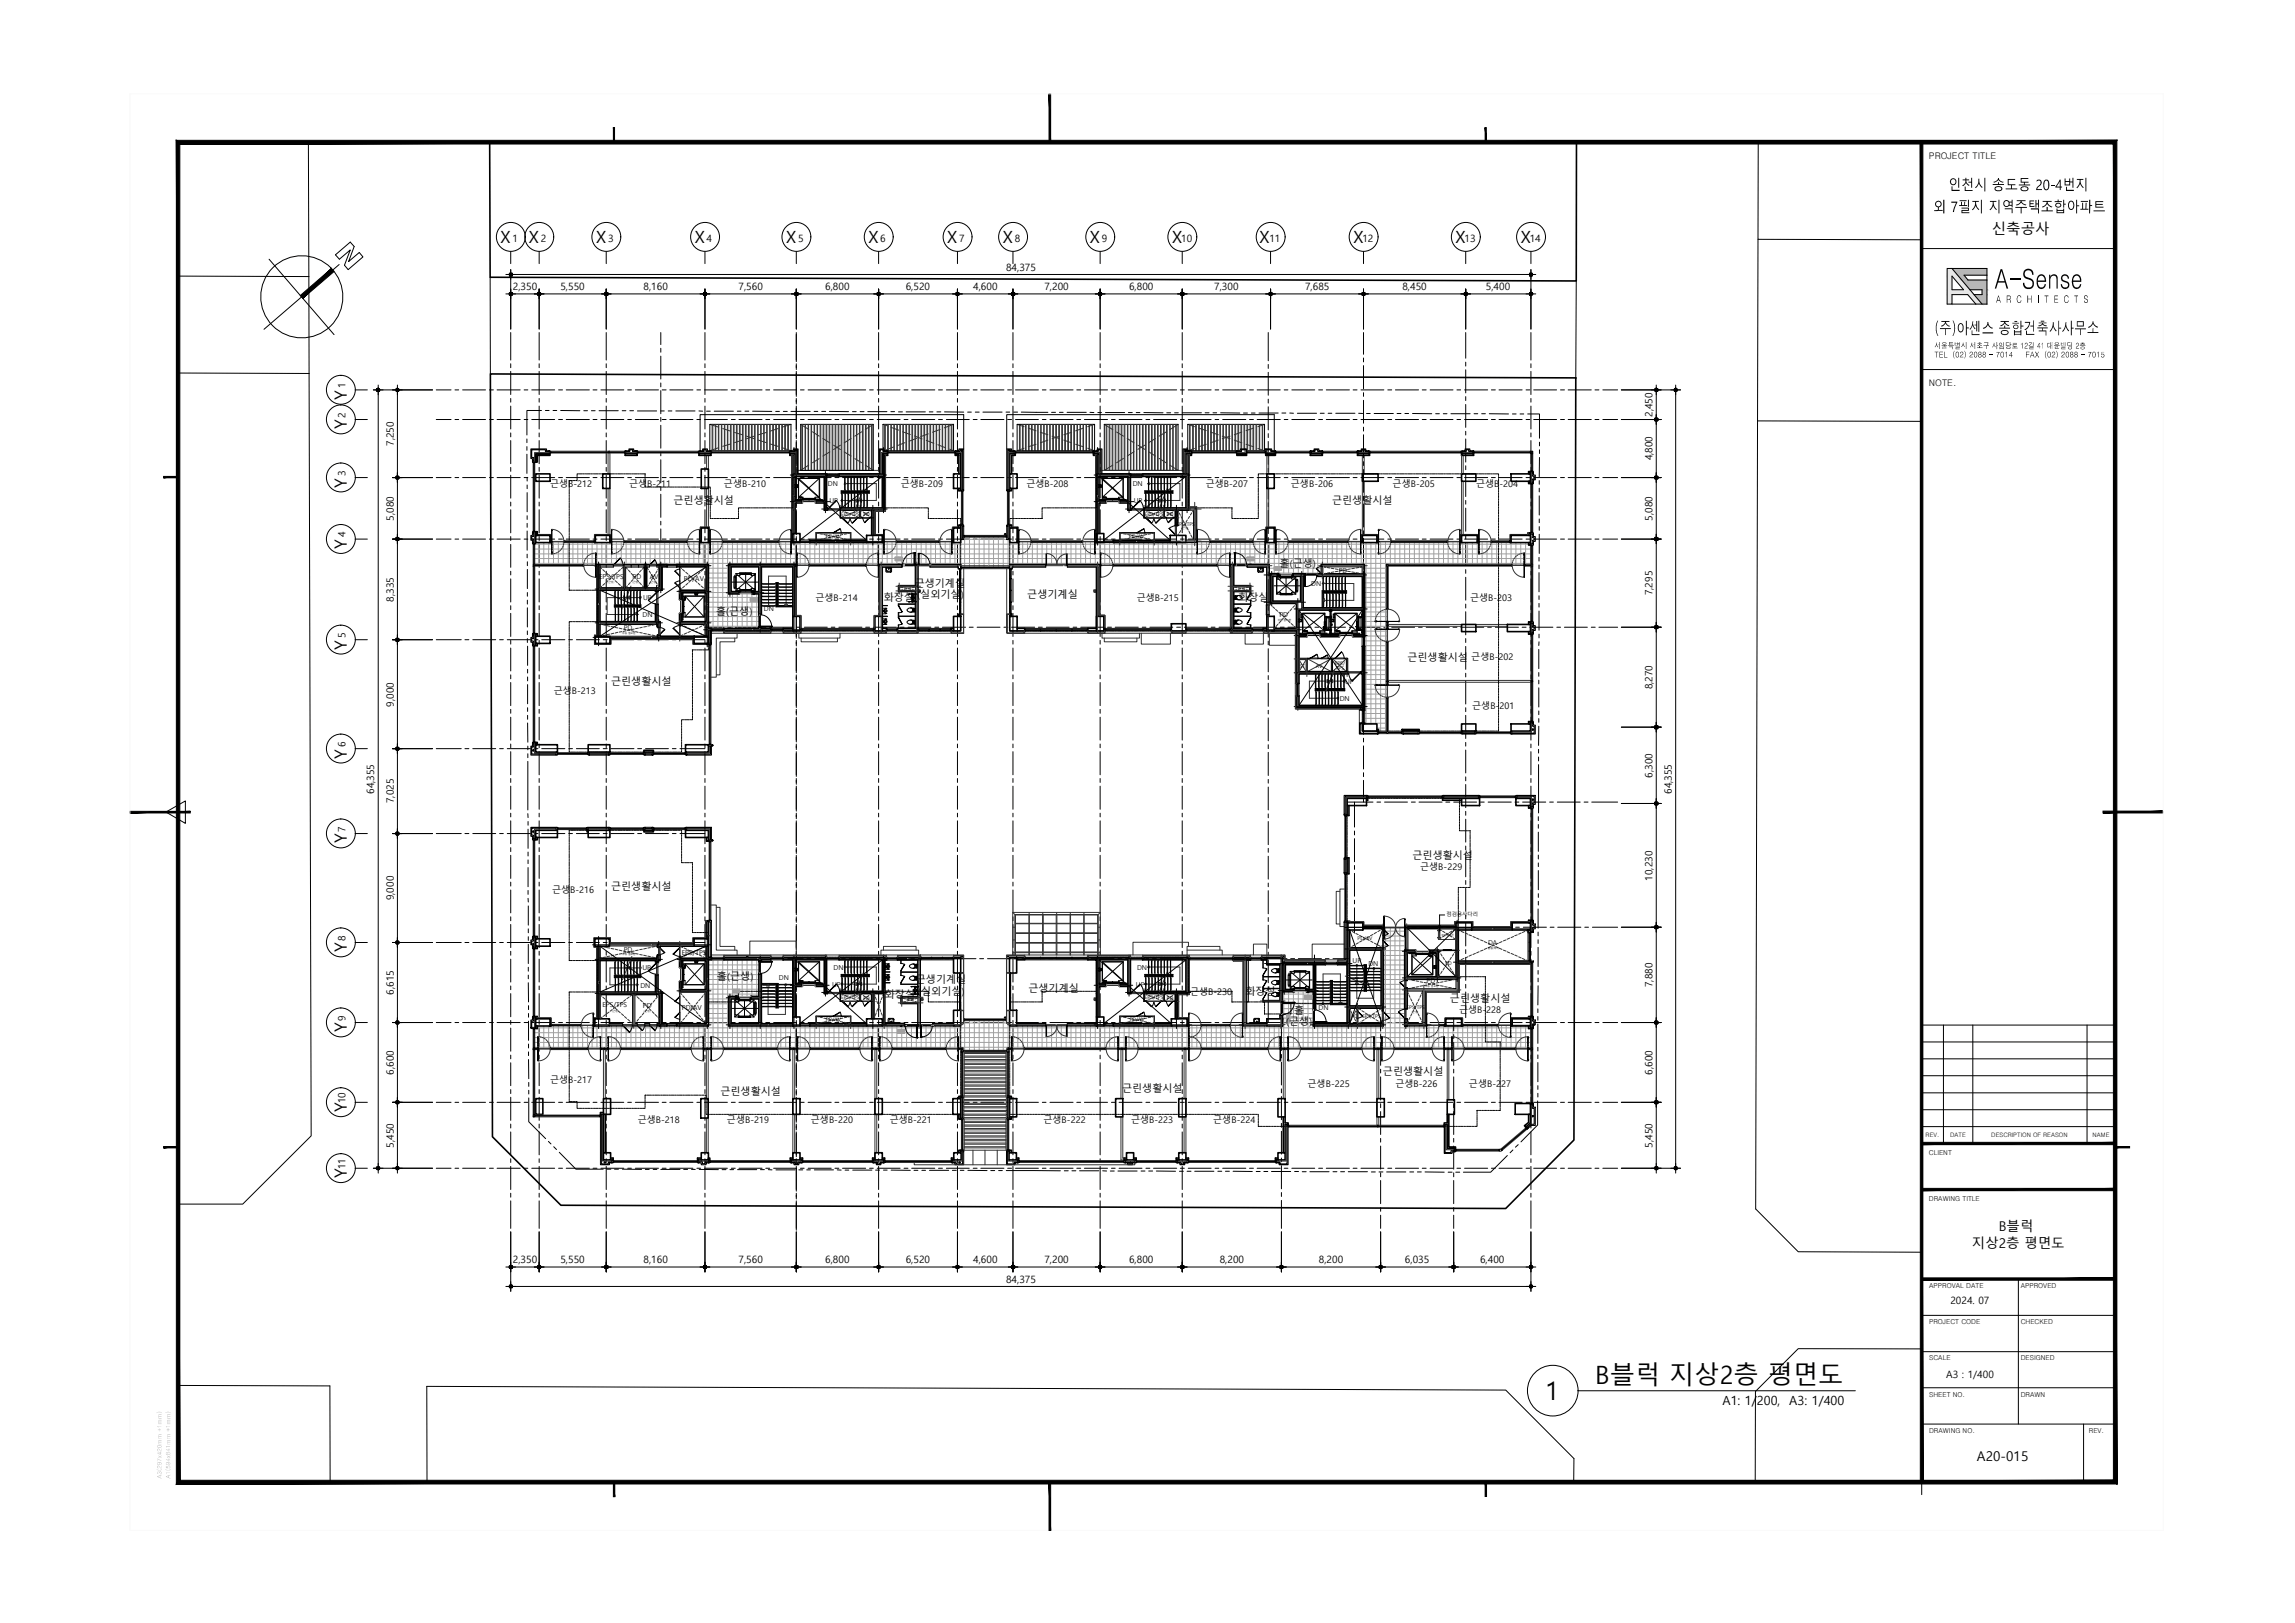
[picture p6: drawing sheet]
<svg xmlns="http://www.w3.org/2000/svg" width="420mm" height="297mm" viewBox="0 0 420 297" stroke-linecap="round" stroke-linejoin="round" font-family="sans-serif">
<defs><g id="words">
<text font-size="4.9" x="365.2" y="52.8">A-Sense</text>
<g font-size="4.6">
<text x="282.9" y="256.2">1</text>
<text x="292" y="253.2">B블럭 지상2층 평면도</text>
</g>
<g font-size="3.5">
<text x="356.7" y="34.8">인천시 송도동 20-4번지</text>
<text x="353.9" y="38.8">외 7필지 지역주택조합아파트</text>
</g>
<g font-size="3.1">
<text x="91.6" y="44.5">X</text>
<text x="96.8" y="44.5">X</text>
<text x="109.1" y="44.5">X</text>
<text x="127.2" y="44.5">X</text>
<text x="143.9" y="44.5">X</text>
<text x="159" y="44.5">X</text>
<text x="173.4" y="44.5">X</text>
<text x="183.6" y="44.5">X</text>
<text x="199.5" y="44.5">X</text>
<text x="214.6" y="44.5">X</text>
<text x="230.6" y="44.5">X</text>
<text x="247.8" y="44.5">X</text>
<text x="266.5" y="44.5">X</text>
<text x="278.4" y="44.5">X</text>
<text x="354.1" y="61.2">(주)아센스 종합건축사사무소</text>
<text x="63.5" y="73.2" transform="rotate(-90 63.5 73.2)">Y</text>
<text x="63.5" y="78.6" transform="rotate(-90 63.5 78.6)">Y</text>
<text x="63.5" y="89.2" transform="rotate(-90 63.5 89.2)">Y</text>
<text x="63.5" y="100.4" transform="rotate(-90 63.5 100.4)">Y</text>
<text x="63.5" y="118.9" transform="rotate(-90 63.5 118.9)">Y</text>
<text x="63.5" y="138.8" transform="rotate(-90 63.5 138.8)">Y</text>
<text x="63.5" y="154.4" transform="rotate(-90 63.5 154.4)">Y</text>
<text x="63.5" y="174.3" transform="rotate(-90 63.5 174.3)">Y</text>
<text x="63.5" y="189" transform="rotate(-90 63.5 189)">Y</text>
<text x="63.5" y="203.6" transform="rotate(-90 63.5 203.6)">Y</text>
<text x="63.5" y="215.6" transform="rotate(-90 63.5 215.6)">Y</text>
</g>
<text font-size="2.6" x="364.6" y="42.9">신축공사</text>
<g font-size="2.5">
<text x="365.9" y="225.3">B블럭</text>
<text x="361" y="228.3">지상2층 평면도</text>
<text x="361.9" y="267.3">A20-015</text>
</g>
<g font-size="2.3">
<text x="315.3" y="257.2">A1: 1/200,</text>
<text x="327.6" y="257.2">A3: 1/400</text>
</g>
<g font-size="1.8">
<text x="93.8" y="44.3">1</text>
<text x="99" y="44.3">2</text>
<text x="111.3" y="44.3">3</text>
<text x="129.4" y="44.3">4</text>
<text x="146.1" y="44.3">5</text>
<text x="161.1" y="44.3">6</text>
<text x="175.6" y="44.3">7</text>
<text x="185.8" y="44.3">8</text>
<text x="201.7" y="44.3">9</text>
<text x="216.3" y="44.3">10</text>
<text x="232.4" y="44.3">11</text>
<text x="249.4" y="44.3">12</text>
<text x="268.1" y="44.3">13</text>
<text x="280.1" y="44.3">14</text>
<text x="93.9" y="53.1">2,350</text>
<text x="102.6" y="53.1">5,550</text>
<text x="117.8" y="53.1">8,160</text>
<text x="135.2" y="53.1">7,560</text>
<text x="151.1" y="53.1">6,800</text>
<text x="165.8" y="53.1">6,520</text>
<text x="178.2" y="53.1">4,600</text>
<text x="184.2" y="49.6">84,375</text>
<text x="191.2" y="53.1">7,200</text>
<text x="206.7" y="53.1">6,800</text>
<text x="222.3" y="53.1">7,300</text>
<text x="238.9" y="53.1">7,685</text>
<text x="256.7" y="53.1">8,450</text>
<text x="272" y="53.1">5,400</text>
<text x="365.4" y="55.4">A R C H I T E C T S</text>
<text x="63.3" y="71.1" transform="rotate(-90 63.3 71.1)">1</text>
<text x="63.2" y="76.5" transform="rotate(-90 63.2 76.5)">2</text>
<text x="302.5" y="76.3" transform="rotate(-90 302.5 76.3)">2,450</text>
<text x="72.1" y="81.6" transform="rotate(-90 72.1 81.6)">7,250</text>
<text x="63.2" y="87.1" transform="rotate(-90 63.2 87.1)">3</text>
<text x="302.5" y="84.3" transform="rotate(-90 302.5 84.3)">4,800</text>
<text x="72.1" y="95.3" transform="rotate(-90 72.1 95.3)">5,080</text>
<text x="123.3" y="92.3">근린생활시설</text>
<text x="243.9" y="92.3">근린생활시설</text>
<text x="302.5" y="95.3" transform="rotate(-90 302.5 95.3)">5,080</text>
<text x="63.2" y="98.3" transform="rotate(-90 63.2 98.3)">4</text>
<text x="167.5" y="107.4">근생기계실</text>
<text x="234.3" y="103.7">홀(근생)</text>
<text x="72.1" y="110.1" transform="rotate(-90 72.1 110.1)">8,335</text>
<text x="131.1" y="112.5">홀(근생)</text>
<text x="161.8" y="110.1">화장실</text>
<text x="167.9" y="109.5">(실외기실)</text>
<text x="188.1" y="109.5">근생기계실</text>
<text x="226.7" y="110.1">화장실</text>
<text x="302.5" y="109" transform="rotate(-90 302.5 109)">7,295</text>
<text x="63.2" y="116.8" transform="rotate(-90 63.2 116.8)">5</text>
<text x="111.9" y="125.3">근린생활시설</text>
<text x="257.7" y="121">근린생활시설</text>
<text x="72.1" y="129.3" transform="rotate(-90 72.1 129.3)">9,000</text>
<text x="302.5" y="126.2" transform="rotate(-90 302.5 126.2)">8,270</text>
<text x="63.2" y="136.7" transform="rotate(-90 63.2 136.7)">6</text>
<text x="302.5" y="142.3" transform="rotate(-90 302.5 142.3)">6,300</text>
<text x="68.5" y="145.3" transform="rotate(-90 68.5 145.3)">64,355</text>
<text x="72.1" y="147" transform="rotate(-90 72.1 147)">7,025</text>
<text x="306.1" y="145.3" transform="rotate(-90 306.1 145.3)">64,355</text>
<text x="63.2" y="152.3" transform="rotate(-90 63.2 152.3)">7</text>
<text x="258.6" y="157.1">근린생활시설</text>
<text x="302.5" y="161.2" transform="rotate(-90 302.5 161.2)">10,230</text>
<text x="72.1" y="164.8" transform="rotate(-90 72.1 164.8)">9,000</text>
<text x="111.9" y="162.8">근린생활시설</text>
<text x="63.2" y="172.2" transform="rotate(-90 63.2 172.2)">8</text>
<text x="131.3" y="179.3">홀(근생)</text>
<text x="167.7" y="180">근생기계실</text>
<text x="72.1" y="182" transform="rotate(-90 72.1 182)">6,615</text>
<text x="162" y="182.6">화장실</text>
<text x="168.1" y="182.1">(실외기실)</text>
<text x="188.3" y="181.6">근생기계실</text>
<text x="228" y="182">화장실</text>
<text x="236.9" y="185.6">홀</text>
<text x="265.5" y="183.4">근린생활시설</text>
<text x="302.5" y="180.7" transform="rotate(-90 302.5 180.7)">7,880</text>
<text x="63.2" y="186.8" transform="rotate(-90 63.2 186.8)">9</text>
<text x="235.4" y="187.6">(근생)</text>
<text x="72.1" y="196.7" transform="rotate(-90 72.1 196.7)">6,600</text>
<text x="253.2" y="196.8">근린생활시설</text>
<text x="302.5" y="196.7" transform="rotate(-90 302.5 196.7)">6,600</text>
<text x="63.2" y="202" transform="rotate(-90 63.2 202)">10</text>
<text x="131.9" y="200.4">근린생활시설</text>
<text x="205.4" y="199.9">근린생활시설</text>
<text x="63.3" y="214" transform="rotate(-90 63.3 214)">11</text>
<text x="72.1" y="210" transform="rotate(-90 72.1 210)">5,450</text>
<text x="302.5" y="210" transform="rotate(-90 302.5 210)">5,450</text>
<text x="93.9" y="231.2">2,350</text>
<text x="102.6" y="231.2">5,550</text>
<text x="117.8" y="231.2">8,160</text>
<text x="135.2" y="231.2">7,560</text>
<text x="151.1" y="231.2">6,800</text>
<text x="165.8" y="231.2">6,520</text>
<text x="178.2" y="231.2">4,600</text>
<text x="191.2" y="231.2">7,200</text>
<text x="206.7" y="231.2">6,800</text>
<text x="223.3" y="231.2">8,200</text>
<text x="241.5" y="231.2">8,200</text>
<text x="257.2" y="231.2">6,035</text>
<text x="271" y="231.2">6,400</text>
<text x="184.2" y="234.7">84,375</text>
<text x="357.1" y="238.7">2024. 07</text>
<text x="356.3" y="252.2">A3 : 1/400</text>
</g>
<g font-size="1.7">
<text x="353.1" y="29">PROJECT TITLE</text>
<text x="353.1" y="70.6">NOTE.</text>
<text x="100.7" y="89.1">근생B-212</text>
<text x="115.2" y="89.1">근생B-211</text>
<text x="132.5" y="89.1">근생B-210</text>
<text x="164.9" y="89.1">근생B-209</text>
<text x="187.9" y="89.1">근생B-208</text>
<text x="220.8" y="89.1">근생B-207</text>
<text x="236.3" y="89.1">근생B-206</text>
<text x="255" y="89.1">근생B-205</text>
<text x="270.2" y="89.1">근생B-204</text>
<text x="149.3" y="110">근생B-214</text>
<text x="208.1" y="110">근생B-215</text>
<text x="269.1" y="109.9">근생B-203</text>
<text x="269.4" y="120.7">근생B-202</text>
<text x="101.4" y="127.1">근생B-213</text>
<text x="269.5" y="129.8">근생B-201</text>
<text x="260" y="159.3">근생B-229</text>
<text x="101.1" y="163.4">근생B-216</text>
<text x="217.9" y="182.1">근생B-230</text>
<text x="267.1" y="185.4">근생B-228</text>
<text x="100.7" y="198.2">근생B-217</text>
<text x="239.4" y="199">근생B-225</text>
<text x="255.5" y="199">근생B-226</text>
<text x="268.9" y="198.9">근생B-227</text>
<text x="116.7" y="205.5">근생B-218</text>
<text x="133.1" y="205.5">근생B-219</text>
<text x="148.4" y="205.5">근생B-220</text>
<text x="162.9" y="205.5">근생B-221</text>
<text x="191" y="205.5">근생B-222</text>
<text x="207.1" y="205.5">근생B-223</text>
<text x="222.1" y="205.5">근생B-224</text>
</g>
<g font-size="1.5">
<text x="354.1" y="63.8">서울특별시 서초구 사임당로 12길 41 대윤빌딩 2층</text>
<text x="354.1" y="65.4">TEL (02) 2088 - 7014</text>
<text x="370.8" y="65.4">FAX (02) 2088 - 7015</text>
</g>
<g font-size="1.2">
<text x="151.6" y="88.9">DN</text>
<text x="207.4" y="88.9">DN</text>
<text x="151.8" y="92">UP</text>
<text x="207.6" y="92">UP</text>
<text x="109.7" y="106">EPS/TPS</text>
<text x="115.8" y="106">PD</text>
<text x="118.9" y="106">AV</text>
<text x="125.2" y="106.2">PD/AV</text>
<text x="240.1" y="107.3">DN</text>
<text x="245.1" y="104.8">PD</text>
<text x="117.6" y="112.9">DN</text>
<text x="117.8" y="109.8">UP</text>
<text x="139.9" y="111.9">DN</text>
<text x="234.2" y="112.8">PD</text>
<text x="114.2" y="115.3">PD</text>
<text x="246.2" y="125.2">UP</text>
<text x="245.3" y="128.3">DN</text>
<text x="272.4" y="172.9">DA</text>
<text x="114.2" y="174.1">PD</text>
<text x="117.6" y="177.6">UP</text>
<text x="124.8" y="174.7">EPS/TPS</text>
<text x="142.6" y="179.3">DN</text>
<text x="152.6" y="177.5">DN</text>
<text x="208.2" y="177.5">DN</text>
<text x="247.6" y="176.3">UP</text>
<text x="250.5" y="176.8">DN</text>
<text x="261.2" y="180">PD</text>
<text x="110.3" y="184.3">EPS/TPS</text>
<text x="117.2" y="180.7">DN</text>
<text x="117.7" y="184.6">PD</text>
<text x="124.8" y="184.8">PD/AV</text>
<text x="152.3" y="180.6">UP</text>
<text x="208" y="180.6">UP</text>
<text x="241.4" y="184.9">DN</text>
<text x="353.1" y="211.4">CLIENT</text>
<text x="353.1" y="219.8">DRAWING TITLE</text>
<text x="353.2" y="235.7">APPROVAL DATE</text>
<text x="369.9" y="235.7">APPROVED</text>
<text x="353.2" y="242.3">PROJECT CODE</text>
<text x="369.9" y="242.3">CHECKED</text>
<text x="353.2" y="249">SCALE</text>
<text x="369.9" y="249">DESIGNED</text>
<text x="353.2" y="255.6">SHEET NO.</text>
<text x="369.9" y="255.6">DRAWN</text>
<text x="353.2" y="262.3">DRAWING NO.</text>
<text x="382.4" y="262.3">REV.</text>
</g>
<g font-size="1.1">
<text x="352.5" y="208.1">REV.</text>
<text x="357" y="208.1">DATE</text>
<text x="364.6" y="208.1">DESCRIPTION OF REASON</text>
<text x="383.1" y="208.1">NAME</text>
</g>
<g font-size="1.1" fill="#b7b7b7">
<text x="29.6" y="270.6" transform="rotate(-90 29.6 270.6)">A3(297x420mm +1mm)</text>
<text x="31.2" y="270.6" transform="rotate(-90 31.2 270.6)">A1(594x841mm +1mm)</text>
</g>
<text font-size="1" x="264.8" y="167.7">점검용사다리</text>
<g font-size=".9">
<text x="154" y="94.4">EPS/TPS</text>
<text x="158.1" y="94.4">PD</text>
<text x="209.6" y="94.4">EPS/TPS</text>
<text x="213.6" y="94.5">PD</text>
<text x="151.2" y="98.4">PD/AV</text>
<text x="206.7" y="98.4">PD/AV</text>
<text x="215.4" y="96.2">EPS/TPS</text>
<text x="238" y="122.2">ST</text>
<text x="240.9" y="122.2">AV</text>
<text x="244.4" y="121.7">EPS/</text>
<text x="244.5" y="122.5">TPS</text>
<text x="248.5" y="172.1">PD/AV</text>
<text x="264.6" y="176.7">PD</text>
<text x="154" y="182.9">EPS/TPS</text>
<text x="158.1" y="183">PD</text>
<text x="209.6" y="182.9">EPS/TPS</text>
<text x="213.6" y="183">PD</text>
<text x="257.5" y="184.7">EPS/TPS</text>
<text x="151.2" y="186.9">PD/AV</text>
<text x="206.8" y="186.9">PD/AV</text>
<text x="247.4" y="186.3">PD</text>
<text x="249.4" y="186.3">EPS/TPS</text>
</g>
<g font-size=".5">
<text x="216.4" y="96.8">(근생)</text>
<text x="111.2" y="106.7">(근생)</text>
<text x="115.8" y="106.7">(근생)</text>
<text x="119" y="106.7">(근생)</text>
<text x="233.9" y="113.6">주동 열교환</text>
<text x="113.9" y="116">주동 열교환</text>
<text x="263.9" y="171.2">슬래브오픈</text>
<text x="272.4" y="173.8">휀룸(배기)</text>
<text x="113.9" y="174.9">주동 열교환</text>
<text x="112" y="185.2">(근생)</text>
<text x="117.9" y="185.2">(근생)</text>
<text x="258.5" y="185.3">(근생)</text>
<text x="260.9" y="180.7">주동 열교환</text>
</g>
</g></defs>
<g fill="none" stroke="#333" stroke-width=".18">
<path d="M129.9 77.7l1.7 .5M130.4 77.7v4.8M130.5 77.7v4.8M131 77.7v4.8M131.5 77.7v4.8M131.6 77.7v4.8M132.1 77.7v4.8M132.2 77.7v4.8M132.3 78.4l1.4 .5M132.6 77.7v4.8M132.7 77.7v4.8M133.2 77.7v4.8"/>
<path d="M133.3 77.7v4.8M133.7 77.7v4.8M133.8 77.7v4.8M134.3 77.7v4.8M134.4 77.7v4.8M134.5 79.1l1.4 .5M134.8 77.7v4.8M134.9 77.7v4.8M135.4 77.7v4.8M135.5 77.7v4.8M135.9 77.7v4.8M136 77.7v4.8"/>
<path d="M136.5 77.7v4.8M136.6 77.7v4.8M136.7 79.8l1.4 .5M137 77.7v4.8M137.1 77.7v4.8M137.6 77.7v4.8M137.7 77.7v4.8M138.1 79.8l-1.4 .5M138.1 77.7v4.8M138.2 77.7v4.8M138.7 77.7v4.8M138.8 77.7v4.8"/>
<path d="M139.3 77.7v4.8M139.8 77.7v4.8M139.9 77.7v4.8M140.3 79.1l-1.5 .5M140.4 77.7v4.8M140.9 77.7v4.8M141 77.7v4.8M141.5 77.7v4.8M141.6 77.7v4.8M142 77.7v4.8M142.1 77.7v4.8M142.4 78.4l-1.4 .5"/>
<path d="M142.6 77.7v4.8M142.7 77.7v4.8M143.1 77.7v4.8M143.2 77.7v4.8M143.7 77.7v4.8M143.8 77.7v4.8M144.2 77.7v4.8M144.3 77.7v4.8M144.8 77.7l-1.6 .5M146.6 77.7l1.5 .9M146.8 77.7v8.4M146.9 77.7v8.4"/>
<path d="M147.4 77.7v8.4M147.5 77.7v8.4M147.9 77.7v8.4M148 77.7v8.4M148.5 77.7v8.4M148.6 77.7v8.4M148.7 79l1.3 .8M149 77.7v8.4M149.1 77.7v8.4M149.6 77.7v8.4M149.7 77.7v8.4M150.1 77.7v8.4"/>
<path d="M150.3 77.7v8.4M150.7 77.7v8.4M150.8 77.7v8.4M151.2 77.7v8.4M151.4 77.7v8.4M151.8 77.7v8.4M151.9 77.7v8.4M152.3 77.7v8.4M152.5 77.7v8.4M152.9 77.7v8.4M153 77.7v8.4M153.4 77.7v8.4"/>
<path d="M153.6 77.7v8.4M154 77.7v8.4M154.1 77.7v8.4M154.5 77.7v8.4M154.7 77.7v8.4M155.1 77.7v8.4M155.2 77.7v8.4M155.7 77.7v8.4M155.8 77.7v8.4M156.2 77.7v8.4M156.3 77.7v8.4M156.8 77.7v8.4"/>
<path d="M156.9 77.7v8.4M157.3 77.7v8.4M157.4 77.7v8.4M157.8 79l-1.3 .8M157.9 77.7v8.4M158 77.7v8.4M158.4 77.7v8.4M158.6 77.7v8.4M159 77.7v8.4M159.1 77.7v8.4M159.5 77.7v8.4M159.7 77.7v8.4"/>
<path d="M159.9 77.7l-1.5 .9M161.7 77.7l.7 .2M162 77.7v4.8M162.1 77.7v4.8M162.5 77.7v4.8M162.6 77.7v4.8M163.1 77.7v4.8M163.1 78.2l1.4 .5M163.2 77.7v4.8M163.6 77.7v4.8M163.7 77.7v4.8M164.2 77.7v4.8"/>
<path d="M164.3 77.7v4.8M164.7 77.7v4.8M164.8 77.7v4.8M165.3 79l1.4 .5M165.3 77.7v4.8M165.4 77.7v4.8M165.8 77.7v4.8M166 77.7v4.8M166.4 77.7v4.8M166.5 77.7v4.8M166.9 77.7v4.8M167.1 77.7v4.8"/>
<path d="M167.4 79.8l1.4 .5M167.5 77.7v4.8M167.6 77.7v4.8M168 77.7v4.8M168.2 77.7v4.8M168.6 77.7v4.8M168.7 77.7v4.8M169.1 77.7v4.8M169.3 77.7v4.8M169.7 77.7v4.8M169.8 77.7v4.8M170 79.4l-1.4 .5"/>
<path d="M170.3 77.7v4.8M170.4 77.7v4.8M170.8 77.7v4.8M170.9 77.7v4.8M171.4 77.7v4.8M171.5 77.7v4.8M171.9 77.7v4.8M172 77.7v4.8M172.1 78.6l-1.4 .5M172.5 77.7v4.8M172.6 77.7v4.8M173 77.7v4.8"/>
<path d="M173.1 77.7v4.8M173.6 77.7v4.8M173.7 77.7v4.8M174.1 77.7v4.8M174.3 77.7v4.8M174.6 77.7l-1.7 .6M186.2 77.7l1.3 .4M186.6 77.7v4.8M186.8 77.7v4.8M187.2 77.7v4.8M187.3 77.7v4.8M187.7 77.7v4.8"/>
<path d="M187.9 77.7v4.8M188.2 78.3l1.5 .6M188.3 77.7v4.8M188.4 77.7v4.8M188.8 77.7v4.8M189 77.7v4.8M189.4 77.7v4.8M189.5 77.7v4.8M190 77.7v4.8M190.1 77.7v4.8M190.4 79.1l1.4 .5M190.5 77.7v4.8"/>
<path d="M190.6 77.7v4.8M191.1 77.7v4.8M191.2 77.7v4.8M191.6 77.7v4.8M191.7 77.7v4.8M192.2 77.7v4.8M192.3 77.7v4.8M192.6 79.8l1.4 .5M192.7 77.7v4.8M192.9 77.7v4.8M193.3 77.7v4.8M193.4 77.7v4.8"/>
<path d="M193.8 77.7v4.8M194 77.7v4.8M194 79.8l-1.4 .5M194.4 77.7v4.8M194.5 77.7v4.8M194.9 77.7v4.8M195.1 77.7v4.8M195.5 77.7v4.8M195.6 77.7v4.8M196 77.7v4.8M196.2 77.7v4.8M196.2 79.1l-1.4 .5"/>
<path d="M196.6 77.7v4.8M196.7 77.7v4.8M197.2 77.7v4.8M197.3 77.7v4.8M197.7 77.7v4.8M197.8 77.7v4.8M198.3 77.7v4.8M198.4 78.3l-1.5 .6M198.4 77.7v4.8M198.8 77.7v4.8M198.9 77.7v4.8M199.4 77.7v4.8"/>
<path d="M199.5 77.7v4.8M199.9 77.7v4.8M200 77.7v4.8M200.4 77.7l-1.3 .4M202.2 77.7l1.5 .9M202.5 77.7v8.4M202.6 77.7v8.4M203.1 77.7v8.4M203.2 77.7v8.4M203.6 77.7v8.4M203.7 77.7v8.4M204.2 77.7v8.4"/>
<path d="M204.3 77.7v8.4M204.4 79.1l1.3 .7M204.7 77.7v8.4M204.8 77.7v8.4M205.3 77.7v8.4M205.4 77.7v8.4M205.8 77.7v8.4M205.9 77.7v8.4M206.4 77.7v8.4M206.5 77.7v8.4M207 77.7v8.4M207.5 77.7v8.4"/>
<path d="M207.6 77.7v8.4M208.1 77.7v8.4M208.6 77.7v8.4M208.7 77.7v8.4M209.2 77.7v8.4M209.3 77.7v8.4M209.7 77.7v8.4M209.8 77.7v8.4M210.3 77.7v8.4M210.4 77.7v8.4M210.8 77.7v8.4M210.9 77.7v8.4"/>
<path d="M211.4 77.7v8.4M211.5 77.7v8.4M211.9 77.7v8.4M212 77.7v8.4M212.5 77.7v8.4M212.6 77.7v8.4M213 77.7v8.4M213.1 77.7v8.4M213.5 79.1l-1.3 .7M213.6 77.7v8.4M213.7 77.7v8.4M214.2 77.7v8.4"/>
<path d="M214.7 77.7v8.4M214.8 77.7v8.4M215.3 77.7v8.4M215.7 77.7l-1.5 .9M217.5 77.7l1.2 .4M217.8 77.7v4.8M217.9 77.7v4.8M218.3 77.7v4.8M218.5 77.7v4.8M218.9 77.7v4.8M219 77.7v4.8M219.4 78.3l1.4 .5"/>
<path d="M219.4 77.7v4.8M219.6 77.7v4.8M220 77.7v4.8M220.1 77.7v4.8M220.5 77.7v4.8M220.7 77.7v4.8M221.1 77.7v4.8M221.2 77.7v4.8M221.6 79.1l1.4 .5M221.6 77.7v4.8M221.8 77.7v4.8M222.2 77.7v4.8"/>
<path d="M222.3 77.7v4.8M222.7 77.7v4.8M222.9 77.7v4.8M223.3 77.7v4.8M223.4 77.7v4.8M223.8 79.8l1.4 .5M223.9 77.7v4.8M224 77.7v4.8M224.4 77.7v4.8M224.5 77.7v4.8M225 77.7v4.8M225.1 77.7v4.8"/>
<path d="M225.2 79.8l-1.4 .5M225.5 77.7v4.8M225.6 77.7v4.8M226.1 77.7v4.8M226.2 77.7v4.8M226.6 77.7v4.8M226.8 77.7v4.8M227.2 77.7v4.5M227.3 77.7v4.5M227.4 79.1l-1.4 .5M227.7 77.7v4.5M227.9 77.7v4.5"/>
<path d="M228.3 77.7v4.8M228.4 77.7v4.8M228.8 77.7v4.8M229 77.7v4.8M229.4 77.7v4.8M229.5 78.3l-1.4 .5M229.5 77.7v4.8M229.9 77.7v4.8M230.1 77.7v4.8M230.5 77.7v4.8M230.6 77.7v4.8M231.1 77.7v4.8"/>
<path d="M231.2 77.7v4.8M231.5 77.7l-1.2 .4M97.6 84.7v12.6M97.6 99.6v3.7M97.9 97.5v1.8M97.9 99.6v3.7h8.9M97.9 84.7v12.6M98.4 97.9h2.4v1.1M100.5 82.8h-2.6v1.6M100.8 82.9h13.5M100.8 82.6h13.5M100.9 99v-1.2v1.2"/>
<path d="M100.9 97.8h-2.5h2.5M101 96.9a2.22 2.22 0 0 1 2.2 2.2h-2.2M101 99.2h2.2M103.1 99.9l-.1 .2M103.2 99.5v.3M103.2 99.1v.3M103.4 99h5.3M103.4 99.3h5.3M108.8 99v-1.2h3h-2.9v1.2v-1.1h2.9v1.1M111.3 82.9v3.8M111.3 89.4v8.4M111.7 82.9v3.8"/>
<path d="M111.7 89.4v8.4M111.8 99v-1.2v1.2M112 96.9a2.22 2.22 0 0 1 2.2 2.2h-2.2M112 99.2h2.2M114.1 99.9l-.2 .2M114.2 99.5l-.1 .3M114.2 99.1v.3M114.3 99h11.5M114.3 99.3h11.5M114.7 82.8h1.7M116.8 82.9h11M116.8 82.6h11"/>
<path d="M125.8 99.2h2.2M125.8 99.1l.1 .3M125.9 99.5v.3M126 99.9l.1 .2M128.1 96.9a2.22 2.22 0 0 0-2.2 2.2h2.1M128.2 82.8h1.7M128.2 96.5h1.7v2.5v-2.5h-1.7v2.5zM128.3 96.5v2.5M129.4 83.3v2.5M129.4 89.4v7.1M129.7 83.3v13.2M129.8 96.5v2.5"/>
<path d="M130 96.9a2.22 2.22 0 0 1 2.2 2.2h-2.2M130 99.2h2.2M130.3 82.9h14.2M130.3 82.6h14.2M131.6 81.9l-1.7 .6M132.1 99.9l-.1 .2M132.2 99.5v.3M132.2 99.1v.3M132.3 99h10.2M132.3 99.3h10.2M133.7 81.3l-1.4 .4M135.9 80.5l-1.4 .5"/>
<path d="M138.8 80.5l1.5 .5M141 81.3l1.4 .4M142.6 99.2h2.2M142.6 99.1h2.2M142.6 99.1v.3M142.6 99.5l.1 .3M142.7 99.9l.2 .2M143.2 81.9l1.6 .6M144.8 82.8h.9v3.9M144.9 96.9a2.22 2.22 0 0 0-2.3 2.2M145 97.5v1.5v-1.5M145 93.5v4v-4"/>
<path d="M145 83.3v10.2v-10.2M145 83.3v15.7M146.1 86.1h14.9M148.1 85.1l-1.5 1M149.4 99.8v-2.3h6.3v2.3M149.5 97.5l.3 .1M149.8 98.8l-.3 .1M150 83.9l-1.3 .8M150.1 97.7l.5 .1M150.6 98.6l-.5 .1M150.7 80.2l1.2 .9M150.8 97.8l.5 .1"/>
<path d="M151.3 98.5l-.5 .1M151.5 87.1h2M151.5 86.7h2M151.5 93.2h2.2M151.6 98l.5 .1M151.6 93.4h2.1M151.6 93.2h2.1M151.9 82.7l-1.2 .8M152.1 98.3l-.5 .1M152.3 98.2h.5M152.6 97.5h1.4M152.6 81.5l1.3 .8"/>
<path d="M152.8 98.2h-.5M153.1 98.3l.5 .1M153.6 98l-.5 .1M153.8 98.5l.5 .1M153.8 92.5v2.3h6.4M153.9 93.4l.5 .2M153.9 81.5l-1.3 .8M154.2 91.6h2.7M154.2 94.7h2.8M154.2 94.8h2.8M154.3 97.8l-.5 .1M154.4 94.5l-.5 .2"/>
<path d="M154.5 82.7l1.3 .8M154.6 98.6l.5 .1M154.7 93.7l.4 .2M154.7 88.5h5.7v3.1h-2.9M155.1 97.7l-.5 .1M155.1 94.3l-.4 .1M155.3 98.8l.4 .1M155.4 94l.5 .1M155.7 97.5l-.4 .1M155.8 80.2l-1.3 .9M155.9 94l-.5 .1M156.1 94.3l.5 .1"/>
<path d="M156.5 83.9l1.3 .8M156.6 93.7l-.5 .2M156.7 91.4l.2 .2-.2 .3 .1-.3zM156.8 94.5l.5 .2M157.3 94.8h.3M157.3 93.4l-.5 .2M157.5 92.5v2.3M157.6 93.4l.2 .1M157.7 91.3v.6l-.2-.3zM157.8 94.6l-.2 .1M158 94.7h1.2M158 94.8h1.2"/>
<path d="M158.1 93.7l.3 .3M158.1 89.4l-.8 2.1 .1 .2-.4-.2 .2 .2-.8 2M158.4 85.1l1.5 1M158.4 94.1l-.3 .3M158.7 94.1l.4 .3M159.1 93.7l-.4 .3M159.3 94.6l.3 .1M159.6 93.4l-.3 .1M161.8 99.2h2.3M161.8 96.9a2.22 2.22 0 0 1 2.3 2.2h-2.3M162.1 83.3v10.2h-2v4.4h1.6v1.1v-1.2h-1.5v-4.3h1.9v-10.2v10.2h-1.9v4.3h1.5v1.2M162.3 82.8h-1v3.9"/>
<path d="M162.6 82.9h12.2M162.6 82.6h12.2M163.6 81.8l-1.7 .7M163.9 99.9l-.1 .2M164 99.5l-.1 .3M164.1 99.1l-.1 .3M164.2 99h7.7M164.2 99.3h7.7M165.7 81l-1.4 .6M167.8 80.2l-1.4 .6M169.6 80.6l1.4 .5M171.7 81.4l1.4 .5"/>
<path d="M172 99.1v.3M172 99.2h2.2M172 99.1h2.2M172.1 99.5v.3M172.2 99.9l.1 .2M173.8 82.2l.8 .3M174.3 96.9a2.22 2.22 0 0 0-2.2 2.2M175.1 82.8h1v6.8M175.5 96.5h-1.1v2.5v-2.5h1.1h-1.1v2.5M176 89.9v6.1M176.1 96.3v2.2M176.3 89.9v6.1"/>
<path d="M176.6 98h7.6M176.6 98.3h7.6M184.4 89.9v6.1M184.7 96.3v2.2M184.8 89.9v6.1M185.2 96.5h1.2v2.5M185.7 82.8h-1v6.8M186 82.9h14.1M186 82.6h14.1M186.3 96.5v2.5v-2.5M186.3 96.5h-1.1h1.1M186.5 99.2h2.3"/>
<path d="M186.5 96.9a2.22 2.22 0 0 1 2.3 2.2h-2.3M187.5 82l-1.3 .5M188.6 99.9l-.1 .2M188.7 99.5l-.1 .3M188.8 99.1l-.1 .3M188.8 99h9.3M188.8 99.3h9.3M189.7 81.3l-1.5 .5M191.8 80.5l-1.4 .6M194.8 80.5l1.4 .6M196.9 81.3l1.5 .5M198.2 99.2h2.2"/>
<path d="M198.2 99.1h2.2M198.2 99.1v.3M198.2 99.5l.1 .3M198.4 99.9v.2M199.1 82l1.3 .5M200.4 82.8h1v3.9M200.5 96.9a2.22 2.22 0 0 0-2.3 2.2M200.6 83.3v15.7M200.6 83.3v14.7v-14.7M200.6 97.8v1.2M201.7 86.1h14.9M203.7 85.1l-1.5 1"/>
<path d="M205 97.5l.4 .1M205.4 98.8l-.4 .1M205.7 97.7l.5 .1M205.7 83.9l-1.3 .8M206.2 98.6l-.5 .1M206.4 80.2l1.2 .9M206.4 97.8l.5 .1M206.9 98.5l-.5 .1M207.1 87.1h2M207.1 86.7h2M207.1 93.2h2.2M207.2 93.4h2.1"/>
<path d="M207.2 93.2h2.1M207.2 98l.5 .1M207.6 82.7l-1.2 .8M207.7 98.3l-.5 .1M207.9 98.2h.5M208.1 97.5h1.5M208.3 81.5l1.3 .7M208.4 98.2h-.5M208.7 98.3l.5 .1M209.2 98l-.5 .1M209.4 98.5l.5 .1M209.5 92.5v2.3h6.3"/>
<path d="M209.5 93.4l.5 .2M209.6 81.5l-1.3 .7M209.8 91.6h2.7M209.8 94.7h2.8M209.8 94.8h2.8M209.9 97.8l-.5 .1M210 94.5l-.5 .2M210.2 98.6l.5 .1M210.3 82.7l1.2 .8M210.3 93.7l.5 .2M210.3 88.5h5.7v3.1h-2.9M210.7 97.7l-.5 .1"/>
<path d="M210.8 94.3l-.5 .1M210.9 98.8l.4 .1M211 94l.4 .1M211.3 97.5h-6.3v2.3M211.3 97.5v2.3M211.3 97.5l-.4 .1M211.4 94l-.4 .1M211.5 80.2l-1.2 .9M211.7 94.3l.5 .1M212.2 93.7l-.5 .2M212.2 83.9l1.3 .8M212.3 91.4l.2 .2-.1 .3z"/>
<path d="M212.4 94.5l.6 .2M213 94.8h.2M213 93.4l-.6 .2M213 92.5v2.3M213.2 93.4l.2 .1M213.3 91.3v.6l-.2-.3zM213.4 94.6l-.2 .1M213.6 94.7h1.1M213.6 94.8h1.1M213.6 93.7l.5 .3M213.7 89.4l-.9 2.1 .2 .2-.4-.2 .2 .2-.8 2M214.1 94.1l-.5 .3"/>
<path d="M214.2 85.1l1.5 1M214.3 94.1l.4 .3M214.4 99h5.5M214.7 93.7l-.4 .3M214.9 94.6l.3 .1M215.2 93.4l-.3 .1M215.2 96.3v1.6M215.3 96.3v1.6M215.4 96.3v1.6M215.6 93.4l.2 .2M215.8 97.7l-.2 .3M215.9 93.9l.2 .4"/>
<path d="M216.2 97.1l-.3 .4M216.2 94.6l.3 .4M216.5 93.2h3.4M216.6 95.2l.2 .5M216.6 96.4l-.3 .4M216.9 95.9l.3 .4M217 95.8l-.3 .4M217.3 96.5l.2 .5M217.4 95.2l-.3 .4M217.7 97.2l.2 .5M217.7 83.3v9.5M217.8 94.5l-.3 .4"/>
<path d="M217.9 82.8h-1v3.9M218 97.9l.3 .5M218.2 93.8l-.3 .5M218.3 82.9h8M218.3 82.6h8M218.3 98.6l.2 .2M218.5 93.4l-.2 .2M218.7 82.1l-1.2 .4M218.7 91.9v8M219.1 92.8v6v-6h-1.4v-9.5v9.5h1.4v6.2M219.2 96.9a2.22 2.22 0 0 1 2.2 2.2h-2.2M219.2 99.2h2.2"/>
<path d="M220.8 81.3l-1.4 .5M221.3 99.9l-.1 .2M221.4 99.5l-.1 .3M221.4 99.1v.3M221.5 99h7.8M221.5 99.3h7.8M223 80.5l-1.4 .6M226 80.5l1.4 .6M226.6 82.8h1.4M228.1 81.3l1.4 .5M228.3 82.9h3.3M228.3 82.6h3.3"/>
<path d="M229.4 99.2h2.2M229.4 99.1v.3M229.4 99.5l.1 .3M229.6 99.9l.1 .2M230.3 82.1l1.2 .4M231.7 96.9a2.22 2.22 0 0 0-2.3 2.2h2.2M231.8 99v-2.5h1.7v2.5v-2.5h-1.7v2.5v-2.5h1.6v2.5M231.9 83.3v13.3M231.9 82.8h1.4M232.3 83.3v3.4M232.3 89.4v7.2M233.6 99.2h2.2"/>
<path d="M233.6 96.9a2.22 2.22 0 0 1 2.2 2.2h-2.2M233.6 82.9h6.2M233.6 82.6h6.2M235.7 99.9l-.1 .2M235.8 99.5l-.1 .3M235.8 99.1v.3M235.9 99h10.9M235.9 99.3h10.9M240.1 82.8h1.8M242.2 82.9h6.2M242.2 82.6h6.2M246.9 99.2h2.2"/>
<path d="M246.9 99.1h2.2M246.9 99.1v.3M246.9 99.5l.1 .3M247 99.9l.1 .2M248.7 82.8h1.8M249.1 96.9a2.22 2.22 0 0 0-2.2 2.2M249.3 99v-1.1h2.9v1.1v-1.2h-3v1.2v-1.2h3.1v1.2M249.4 83.3v14.5M249.8 83.3v3.4M249.8 88.1v9.7M250.9 82.9h16.5M250.9 82.6h16.5"/>
<path d="M252.4 99.2h2.2M252.4 99.1h2.2M252.4 96.9a2.22 2.22 0 0 1 2.2 2.2M254.5 99.9l-.2 .2M254.6 99.1v.3M254.6 99.5l-.1 .3M254.7 99h10.2M254.7 99.3h10.2M265 99.2h2.2M265 99.1h2.2M265 99.1v.3M265 99.5l.1 .3"/>
<path d="M265.2 99.9l.1 .2M267.3 96.9a2.22 2.22 0 0 0-2.2 2.2M267.4 99v-1.2h3.2v1.2M267.4 97.8h3.2v1.2v-1.1h-3.2v1.1zM267.6 83.3v3.4M267.6 88.1v9.7M267.8 82.8h1.8M267.9 83.3v3.4M267.9 88.1v9.7M269.9 82.9h10.2M269.9 82.6h10.2M270.7 99.2h2.3"/>
<path d="M270.7 99.1h2.3M270.8 96.9a2.22 2.22 0 0 1 2.2 2.2M272.8 99.9l-.1 .2M273 99.1v.3M273 99.5l-.1 .3M273.1 99h3.2M273.1 99.3h3.2M279.7 97.8h-3.2v1.2M279.9 97.5h-.2v.3v-.2h.2h-.2v.3h-3.2v1.1M280.2 97.8v.2M280.3 99.9v3.4h-1.1M280.3 83v3.2"/>
<path d="M280.3 88.6v8.8M280.4 86.5v1.8M280.6 83v3.2M280.6 88.6v8.8M280.6 99.9v3.4M97.6 103.6v12.3M97.6 118.3v17.4M97.9 116.2v1.8M97.9 118.3v17.4M101 101.4h.2M101.6 101.3h-.2M102 101.1l-.2 .1"/>
<path d="M102.4 100.9l-.3 .2M102.7 100.6l-.2 .2M102.9 100.3l-.1 .2M106.8 103.6h-8.9v12.3M106.8 103.4h2.3M106.8 103.5h2.3M106.9 103.4a2.22 2.22 0 0 0 2.2 2.2M106.9 103.2l-.1 .2M107 102.8l-.1 .3M107.1 102.4l-.1 .3M107.3 102.1l-.1 .2M107.6 101.8l-.2 .2"/>
<path d="M107.9 101.5l-.2 .2M108.3 101.3l-.2 .2M108.7 101.2l-.3 .1M108.8 103.6h12.8M108.9 117.9h2.9v-.9h15.1v.9h2.5M108.9 116.3v1.6h2.9v-.9v.9h-3v-1.7l.4 .1M109.1 101.2h-.2M109.2 103.6v12.6M109.2 103.6v12.7h-.3M109.8 114.2l.3 .1M109.8 103.8l.3 .3M110.1 116.4h-.3"/>
<path d="M110.1 107.3l-.3 .3M110.3 104.3l.4 .3M110.4 114.3l.5 .2M110.7 106.8l-.4 .3M110.9 116.2l-.5 .1M110.9 104.8l.4 .3M111.1 114.5l.5 .1M111.3 106.3l-.4 .3M111.5 105.3l.4 .3M111.6 116.1h-.5M111.8 117h15.1v.9h2.5h-2.5v-.9zM111.9 114.7l.5 .1"/>
<path d="M111.9 105.8l-.4 .3M112 101.4h.2M112.1 105.8l.3 .3M112.4 115.9l-.5 .1M112.4 103.3h1.6M112.4 105.3l-.3 .3M112.4 103.5h1.6M112.4 103.4h1.6M112.6 101.3h-.3M112.6 114.8l.5 .1M112.6 106.3l.4 .3M113 101.1l-.3 .1"/>
<path d="M113 104.8l-.4 .3M113.1 115.7l-.5 .2M113.2 106.8l.4 .3M113.3 100.9l-.2 .2M113.4 115l.5 .1M113.6 104.3l-.4 .3M113.7 100.6l-.3 .2M113.8 107.3l.3 .3M113.9 115.6l-.5 .1M113.9 100.3l-.2 .2M114.1 115.1l.5 .1M114.1 103.8l-.3 .3"/>
<path d="M114.2 109.1l.2 .3-.2 .2 .1-.2zM114.3 102.9v5.6M114.4 109.4h-3.2v3.1h5.5M114.5 103.8l.4 .4M114.6 115.4l-.5 .2M114.9 115.3l.4 .1M114.9 107.2l-.4 .4M115 109.4h2.2M115 104.3l.4 .4M115.2 109.1v.5l-.2-.2zM115.3 115.3l-.4 .1M115.4 106.6l-.4 .4"/>
<path d="M115.5 107.3l-.8 2 .2 .2-.4-.2 .1 .2-.8 2M115.6 104.9l.3 .4M115.6 115.4l.5 .2M115.9 106.1l-.3 .3M116.1 105.5l.3 .4M116.1 115.1l-.5 .1M116.4 115.6l.4 .1M116.4 105.5l-.3 .4M116.6 106.1l.3 .3M116.9 115h-.5M116.9 104.9l-.3 .4M117.1 106.6l.3 .4"/>
<path d="M117.1 115.8l.5 .1M117.4 104.3l-.3 .4M117.6 114.8l-.5 .1M117.6 107.2l.4 .4M117.8 115.9l.5 .1M118 103.8l-.4 .4M118.3 114.7l-.5 .1M118.4 103.8l.3 .5M118.6 116.1l.5 .1M118.7 107.1l-.3 .5M118.9 104.5l.2 .4M119 103.5h1.1"/>
<path d="M119 103.4h1.1M119 103.3h1.2M119.1 114.5l-.5 .1M119.1 106.5l-.2 .4M119.2 105.1l.3 .5M119.4 116.2l.4 .1M119.5 105.8l-.3 .4M119.6 105.8l.3 .4M119.8 114.3l-.4 .2M119.9 105.1l-.3 .5M120 106.5l.3 .4M120.1 116.4h.3"/>
<path d="M120.2 108.4v2.1M120.3 104.5l-.3 .4M120.3 108.4v2.1M120.4 114.2l-.3 .1M120.4 107.1l.3 .5M120.5 108.4v2.1M120.6 115v1.1M120.7 103.8l-.3 .5M120.8 115v1.1M120.8 114.9v1.2M124.4 104.2v1.2M124.4 106.4v1.2"/>
<path d="M124.4 114.5v1.6M124.4 114.2l.6 .3M124.4 103.7l.4 .3M124.4 102.9v5.8M124.4 113.6v3.7M124.8 107.8l-.4 .2M125 104.2l.3 .3M125 116.2l-.6 .2M125.3 114.6l.4 .2M125.3 107.3l-.3 .3M125.5 104.7l.4 .4M125.7 115.9l-.4 .2"/>
<path d="M125.9 114.9l.5 .2M125.9 106.8l-.4 .3M126.1 105.2l.4 .4M126.2 100.3l.1 .2M126.4 115.6l-.5 .2M126.4 100.6l.2 .2M126.5 106.2l-.4 .4M126.6 115.2l.5 .2M126.7 105.7l.3 .4M126.7 100.9l.2 .2M127 105.7l-.3 .4M127.1 115.2l-.5 .2"/>
<path d="M127.1 101.1l.2 .1M127.2 106.2l.4 .4M127.3 115.6l.5 .2M127.5 101.3h.2M127.6 105.2l-.4 .4M127.8 114.9l-.5 .2M127.8 106.8l.4 .3M127.8 101.4h.3M128 115.9l.5 .2M128.2 104.7l-.4 .4M128.4 107.3l.4 .3M128.5 114.6l-.5 .2"/>
<path d="M128.7 116.2l.6 .2M128.8 104.2l-.4 .3M129 107.8l.3 .2M129.3 114.2l-.6 .3M129.3 103.7l-.3 .3M129.8 118.1v18.1M129.9 115.5v2.2M130 101.4h.2M130.2 118.1v18.1M130.2 115.9h2.3M130.4 115.1h2M130.4 115.5h2"/>
<path d="M130.6 101.3h-.2M131 101.1l-.2 .1M131.4 100.9l-.3 .2M131.7 100.6l-.2 .2M131.9 100.3l-.1 .2M132.5 115.5l.1 .4h8.5v-.4v.4h-8.6zM134.5 116.8v.7h-2.7v6h-.7M134.9 115.9v.9h-3.8v7.1h-.9M140.7 110.9v-5.5h3.2v5.5M141.1 115.9h2.3M141.3 115.1h2M141.3 115.5h2"/>
<path d="M142.9 100.3l.2 .2M143.2 100.6l.2 .2M143.4 115.5l.1 .4h3.1v-.4v.4h-3.2zM143.5 100.9l.2 .2M143.7 110.6l.5 .1-.3 .2zM143.8 101.1l.3 .1M144.2 101.3h.3M144.6 101.4h.3M145.7 103.6v9.1h.9v2.3M145.7 112.6h.9v2.4v-2.4zM145.7 103.6v9v-9M145.9 101.2h.2"/>
<path d="M145.9 103.4h2.2M145.9 103.5h2.2M146.2 115.9v.9h7.6v-.9M146.2 101.2l.3 .1M146.6 115.9h13.4M146.6 101.4l.3 .1M146.7 116.8v.7h6.6v-.7M146.8 115.2h13.1M146.8 115.5h13.1M147 101.5l.3 .2M147.3 101.8l.3 .2M147.6 102.1l.2 .2"/>
<path d="M147.9 102.4l.1 .3M148 102.8l.1 .3M148.1 103.2a2.24 2.24 0 0 1-2.2 2.4M148.2 103.3h10.3M148.2 103.6h10.3M158.6 103.4h2.2M158.6 103.5h2.2M158.6 103.2a2.24 2.24 0 0 0 2.2 2.4M158.7 102.8l-.1 .3M158.8 102.4l-.1 .3M159.1 102.1l-.2 .2M159.3 101.8l-.1 .2"/>
<path d="M159.7 101.5l-.2 .2M160 115.5l.1 .4h2.1l.1-.4v.4h-2.3zM160 101.4l-.2 .1M160.5 101.2l-.3 .1M160.5 103.5h6.7M160.8 101.2h-.2M160.9 103.6v9.1h-.9v2.3v-2.3h1v-9M160.9 112.6h-.9v2.4M161.3 102.9v13M161.8 101.4h.2M162.3 115.9h2M162.4 115.1h1.8"/>
<path d="M162.4 115.5h1.8M162.5 101.3h-.3M162.8 101.1l-.2 .1M163.2 100.9l-.2 .2M163.5 100.6l-.2 .2M163.7 100.3l-.1 .2M164 107.3h4.5M164 108.1h4.5M164.3 115.5l.1 .4h3.6l.1-.4v.4h-3.8zM164.6 106.7v2M164.7 107.4l.6 .2M165.3 107.9l-.6 .2"/>
<path d="M165.6 107.6l.5 .1M166.1 107.8l-.5 .1M166.3 107.8l.5 .1M166.8 107.6l-.5 .1M167 107.9l.6 .2M167.4 103.5h.1M167.6 107.4l-.6 .2M167.7 103.5h13.2M167.8 102.9v13M168 108.2h.6M168.1 108h.4v.4h-.4zM168.1 115.9h6"/>
<path d="M168.3 107.9v.5M172.3 100.3l.2 .2M172.6 100.6l.2 .2M172.9 100.9l.2 .2M173.3 101.1l.2 .1M173.6 101.3h.3M174 101.4h.3M175.9 112.4h.5v3.5h-2.3v-.4l.1 .4h2.2v-3.5zM176 103.7h8.7M176 104.1h8.7M176.4 104.1v8.3M181.1 103.5h.1"/>
<path d="M181.4 103.5h13.2M184.3 104.1v8.3M184.9 112.4h-.6v3.5h3.3v-.4l-.1 .4h-3.1v-3.5h.5M186.5 101.4h.2M187.1 101.3h-.3M187.5 101.1l-.2 .1M187.6 115.9h11.6M187.9 100.9l-.3 .2M188.2 100.6l-.2 .2M188.4 100.3l-.2 .2M191.5 103.4h3.8M191.5 103.3h3.9"/>
<path d="M191.5 101.3a1.97 1.97 0 0 1 2 2 1.88 1.88 0 0 1 1.9-1.9M194.9 103.5h.1M195.1 103.5h6.7M198.5 100.3l.2 .2M198.8 100.6l.2 .2M199.1 100.9l.2 .2M199.2 115.5v.4h3l.1-.4v.4h-3.1zM199.4 101.1l.3 .1M199.8 101.3h.3M200.2 108.2h.5M200.2 101.4h.2M200.3 108h.4v.4h-.4z"/>
<path d="M200.5 107.9v.5M200.9 102.9v13M201.3 103.7v8.9h1v2.4v-2.4h-.9v-8.9M201.4 103.6v9h.9v2.4M201.5 103.4h2.2M201.5 103.5h2.2M201.5 101.2h.2M201.7 115.9v.9h6.9v-.9M201.8 101.2l.3 .1M202.2 116.8v.7h5.9v-.7M202.3 101.4l.2 .1M202.3 115.9h12.1"/>
<path d="M202.4 115.1h12M202.4 115.5h12M202.6 101.5l.2 .2M203 101.8l.1 .2M203.2 102.1l.2 .2M203.5 102.4l.1 .3M203.6 102.8l.1 .3M203.7 103.2a2.16 2.16 0 0 1-2.2 2.4M203.8 103.3h19M203.8 103.6h19M208.9 115.9v2h5.4v-2M214.4 115.5l.1 .4h2.6v-.4v.4h-2.7z"/>
<path d="M214.5 115.6h2.6M217.1 115.9h8.1M217.2 115.1h7.9M217.2 115.5h7.9M219.2 101.4h.2M219.8 101.3h-.2M220.2 101.1l-.3 .1M220.5 100.9l-.2 .2M220.9 100.6l-.2 .2M221.1 100.3l-.1 .2M222.9 103.4h2.2M222.9 103.5h2.2"/>
<path d="M222.9 103.2v.2M223 103.4a2.22 2.22 0 0 0 2.2 2.2M223 102.8v.3M223.2 102.4l-.2 .3M223.4 102.1l-.2 .2M223.7 101.8l-.2 .2M224 101.5l-.2 .2M224.4 101.4l-.3 .1M224.8 101.2l-.3 .1M224.8 103.5h8.1M224.8 107.3h4.6M224.8 108.1h4.6"/>
<path d="M225.2 101.2h-.3M225.2 115.5l.1 .4h3.9l.1-.4v.4h-4.1zM225.2 103.6v11.4M225.3 103.7v11.3M225.6 102.9v13M225.8 107.4l.6 .2M226.4 107.9l-.6 .2M226.7 107.6l.4 .1M227.1 107.8l-.4 .1M227.4 107.8l.5 .1M227.9 107.6l-.5 .1M228 115.9v2h3.3v-2h-2"/>
<path d="M228.2 107.9l.6 .2M228.8 107.4l-.6 .2M228.8 106.7v2M229.4 115.1h1.8M229.4 115.5h1.8M229.7 100.3l.2 .2M230 100.6l.2 .2M230.3 100.9l.2 .2M230.6 101.1l.3 .1M231 101.3h.3M231.3 115.5v.4h5.9v9.1l.1 .1h-.2v-9.2h-5.8zM231.4 101.4h.2"/>
<path d="M232.1 102.9v13M232.4 110.4l.4 .5M232.4 115.9v2.2h4.7M233 111l.4 .4M233.5 114.8l-.2 .2M233.5 111.5l.4 .4M233.6 101.4h.2M234 114.2l-.4 .4M234.1 112l.4 .4M234.2 101.3h-.2M234.5 113.7l-.4 .4M234.6 101.1l-.3 .1"/>
<path d="M234.7 112.6l.4 .3M234.9 100.9l-.2 .2M235 113.1l-.4 .4M235.2 113.1l.4 .3M235.2 100.6l-.1 .2M235.5 112.6l-.4 .3M235.5 100.3l-.2 .2M235.8 113.6l.4 .3M236 112l-.3 .3M236.4 114.1l.4 .4M236.5 111.4l-.3 .4M236.9 114.6l.4 .4"/>
<path d="M237 110.9l-.3 .3M237.3 110.4l-.1 .2M241.4 103.5h8.9M241.8 103.7v1.2M241.9 103.8v1.1M242 103.8v1.1M242.1 102.9v3M242.3 106.8h5.5v3.1h-5.5M242.3 103.7l.4 .1M242.4 109.6v.5l-.1-.3zM242.7 104.9l-.4 .1M243 103.9l.4 .1"/>
<path d="M243.4 104.8l-.4 .1M243.7 104l.5 .1M244.2 104.7l-.5 .1M244.5 104.1l.5 .1M245 104.5l-.5 .1M245.2 104.3l.5 .1M245.7 104.4l-.5 .1M246 104.4l.5 .1M246.5 104.3l-.5 .1M246.7 104.5l.5 .1M247.2 100.3l.1 .2M247.2 104.1l-.5 .1"/>
<path d="M247.4 100.6l.2 .2M247.5 104.7l.5 .1M247.7 100.9l.3 .2M248 104l-.5 .1M248.1 101.1l.3 .1M248.2 104.8l.5 .1M248.5 101.3h.2M248.7 103.9l-.5 .1M248.9 101.4h.2M249 104.9l.4 .1M249.4 103.7l-.4 .1M249.6 102.9v3"/>
<path d="M251.7 115.2l.1 .2M251.8 115.5l.1 .3M251.8 113.5l-.1 .2M251.9 113.1l-.1 .3M251.9 115.9l.1 .3M252 112.7l-.1 .3M252.1 116.3l.2 .2M252.3 112.4l-.2 .2M252.3 116.6l.2 .2M252.4 101.4h.2M252.5 112.1l-.2 .2M252.6 116.9l.2 .2"/>
<path d="M252.8 111.8l-.2 .2M253 117.1l.2 .1M253 101.3h-.3M253.2 111.7h-.2M253.4 117.3l.2 .1M253.4 101.1l-.3 .1M253.6 111.5l-.2 .1M253.7 100.9l-.2 .2M253.8 117.4h.2M253.8 103.6v7.8M253.8 113.8v.6M253.8 114.5v.5"/>
<path d="M253.8 117.5v7.8M253.9 111.5v2.2M253.9 115.2v2.2M254 111.5h-.2M254 100.6l-.2 .2M254.2 114.6h13.4M254.2 114.3h13.4M254.2 113.8v.6M254.2 114.5v.5M254.2 117.5v7.8M254.2 103.3h22.5M254.3 100.3l-.2 .2"/>
<path d="M256.2 115.2a2.22 2.22 0 0 1-2.2 2.2v-2.2M256.2 113.7a2.22 2.22 0 0 0-2.2-2.2v2.2M265.3 100.3l.2 .2M265.6 100.6l.2 .2M265.9 100.9l.2 .2M266.2 101.1l.3 .1M266.6 101.3h.3M267 101.4h.3M270.2 114.6h5.8M270.2 114.3h5.8M270.7 101.4h.3M271.4 101.3h-.3"/>
<path d="M271.8 101.1l-.3 .1M272.1 100.9l-.2 .2M272.4 100.6l-.2 .2M272.7 100.3l-.2 .2M276.7 103.6h-22.5v7.8M276.8 103.4h2.2M276.8 103.5h2.2M276.8 103.2v.2M276.8 103.4a2.22 2.22 0 0 0 2.3 2.2M276.9 102.8l-.1 .3M277.1 102.4l-.1 .3M277.3 102.1l-.2 .2"/>
<path d="M277.6 101.8l-.2 .2M277.9 101.5l-.2 .2M278.3 101.4l-.3 .1M278.7 101.2l-.3 .1M279 101.2h-.2M279.2 103.6h1.1v10.1M280.3 116.2v15.7M280.4 114.1v1.8M280.6 103.6v10.1M280.6 116.2v15.7M97.9 136.1v1.8h3.9M102.2 137.7h5.4"/>
<path d="M102.2 138.1h5.4M107.9 137.9h3.5M111.8 137.7h6M111.8 138.1h6M118.1 137.9h1.3M119.7 137.7h5.7M119.7 138.1h5.7M129.9 136.6v1.2h-4.2M236.9 120.6h2.4M237.1 127.4h.2h-.1v2.3l11.7 .1h-11.8zM237.1 125.1v2.3M237.3 125.2v2"/>
<path d="M237.7 125.2v2M237.8 120.5h1.5M237.8 120.7l1.3 2.2M239.1 120.7l-1.3 2.2M239.3 120.6l4.4 2.3M239.8 120.5h1.5M239.8 120.6h1.5M241.9 120.5h1.2M241.9 120.6h1.2M242.9 124.4l.2 .3-.1 .3zM243.1 124.7h-3.4v3.1h5.2M243.7 120.6l-4.4 2.3"/>
<path d="M243.7 120.5h.3M243.8 124.7h2.3M243.9 120.5v3.3M244 124.4v.6l-.2-.3zM244 120.6l2.5 2.3M244.2 122.9l-1.4 3.5M244.3 122.5l-.8 2.1 .2 .1-.4-.1 .1 .1-.8 2.2M244.4 120.5h1.7M244.4 120.6h1.7M246.5 120.5h.2v2.4M246.5 120.6l-2.5 2.3M246.6 120.5v3.3"/>
<path d="M246.7 120.5h-7.4v3.3M246.9 122.9h2.2M246.9 123h2.2M246.9 123.1h2.2M248.9 130v2.3M249.4 130.1v2.1M249.8 130.1v2.1M251.7 125.4l.1 .2M251.8 125.8l.1 .2M251.9 126.2l.1 .2M252.1 126.5l.2 .3M252.3 126.9l.2 .2"/>
<path d="M252.5 134.3h1.3M252.6 127.2l.2 .1M253 127.4l.2 .1M253.4 127.5l.2 .1M253.8 127.6h.2M253.8 127.7v6.2h-1.3M253.9 125.4v2.2M254 125.4v2.2M254.2 124.9h26.1M254.2 124.5h26.1M254.2 127.7v6.2h2.4M254.2 134.3h2.4"/>
<path d="M256.2 125.4a2.22 2.22 0 0 1-2.2 2.2M256.9 134h2.7M259.9 133.9h7.5M259.9 134.3h7.5M267.8 134h2.2M270.3 133.9h6.2M270.3 134.3h6.2M280.4 132.3v1.7h-3.6M97.6 153.8v17.5M97.9 153.8v17.5M101.8 151.8h-3.9v1.7M102.2 151.5h5.1"/>
<path d="M102.2 151.8h5.1M107.7 151.8h3.7M111.8 151.5h6M111.8 151.8h6M118.1 151.8h1.3M119.7 151.5h5.7M119.7 151.8h5.7M125.7 151.8h4.2v1.9M129.8 154.1v14.3M130.2 154.1v14.3M246.2 149.4v7.5M246.5 157.2v2.5"/>
<path d="M246.5 149.4v7.5M250.2 146h-3.7v3M250.5 146h13.5M250.5 145.7h13.5M264.3 146h6.4M271 146h6.4M271 145.7h6.4M277.7 146h2.7v1.6M280.3 148v20.3M280.6 148v20.3M97.6 173.7v12.2M97.9 171.6v1.8"/>
<path d="M97.9 173.7v12.2M108.8 173.3v-1.6v1.6M108.8 173.3h.4h-.4M109.8 173.2h.3M110.1 175.3l-.3 .1M110.4 173.3l.5 .1M110.9 175.2h-.5M111.1 173.4l.5 .1M111.6 175l-.5 .1M111.9 173.6l.5 .1M112.4 174.8l-.5 .1M112.6 173.7l.5 .1"/>
<path d="M113.1 174.7l-.5 .1M113.4 173.9l.5 .1M113.9 174.5l-.5 .1M114.1 174.1h.5M114.3 176.9l.2 .3-.1 .2h-.1l.2-.2zM114.5 177.2h-2.8v3h5M114.6 174.4h-.5M114.9 174.2l.4 .1M115.1 177.2h2.1M115.3 176.9v.5l-.2-.2zM115.3 174.2l-.4 .1M115.6 174.4l.5 .1"/>
<path d="M115.7 175l-.8 2.1 .1 .1-.4-.1 .2 .1-.9 2.1M116.1 174.1h-.5M116.4 174.5l.4 .1M116.8 173.9l-.4 .1M117.1 174.7l.5 .1M117.6 173.7l-.5 .1M117.8 174.8l.5 .1M118.3 173.6l-.5 .1M118.6 175l.5 .1M119.1 173.4l-.5 .1M119.4 175.2h.4M119.8 173.3h-.4"/>
<path d="M120.1 175.3l.3 .1M120.2 176.1v2.2M120.3 176.1v2.2M120.4 173.1l-.3 .1M120.5 176.1v2.2M120.6 173.5v1.1M120.8 173.5v1.1M120.8 173.5v1.2M124.4 173.4v1.7M124.4 173.2l.6 .2M124.4 172.3v3.8M125 175.1l-.6 .3"/>
<path d="M125.3 173.5l.4 .2M125.7 174.8l-.4 .2M125.9 173.8l.5 .3M126.4 174.5l-.5 .2M126.6 174.1l.5 .3M126.9 171.7h2.3h-2.3M127.1 174.1l-.5 .3M127.3 174.5l.5 .2M127.8 173.8l-.5 .3M128 174.8l.5 .2M128.5 173.5l-.5 .2M128.7 175.1l.6 .3"/>
<path d="M129.2 171.7v-3.2h.2h-.3v3.1h-2.2v.9h-15.2h15.2v-.8v.9h-15.2v-.9h-2.9h2.9v.8v-.9h-3v1.7h.5v13M129.2 168.6h.2M129.3 173.2l-.6 .2M129.7 171.3h.1M129.7 168.5h.1M130.2 165.6h.9v8.3h3.8v.9M130.2 174.8h2.3M130.4 175.5h2M130.4 175.2h2M131.1 166.1h.7v7.1h2.7v.7M132.5 174.8h8.6v.4v-.3h-8.5l-.1 .3zM137.3 174.8v-2.6h8.5v2.6"/>
<path d="M141.1 174.8h2.3M141.3 175.5h2M141.3 175.2h2M143.4 174.8h7.9v.4v-.3h-7.8l-.1 .3zM151.3 174.8h2.3M151.5 175.5h2M151.5 175.2h2M153.6 174.8h8.7v.4l-.1-.3h-8.5l-.1 .3zM154.7 177h5.7v3.1h-2.9M156.7 179.9l.2 .2-.2 .3 .1-.3zM157.7 179.8v.6l-.2-.3zM158.1 177.9l-.8 2.1 .1 .2-.4-.2 .2 .2-.8 2"/>
<path d="M161.3 174.8v-.9h6.9v.9M161.7 173.9v-.7h6v.7M162.3 174.8h2M162.4 175.5h1.8M162.4 175.2h1.8M164.3 174.8h4.2v.4v-.3h-4.1l-.1 .3zM168.3 174.8v13.4M168.5 174.8h6.1M174.6 174.8h1.8v3.3h-.5l.5-.1v-3.1h-1.8v.3zM176.4 178.1v6.8M184.3 174.8h3.3v.4l-.1-.3h-3.2v3.1l.5 .1h-.5zM184.3 178.1v6.8"/>
<path d="M185.4 174.8v-7.8h16.1v7.8M185.4 167l.4 .4M185.4 169.7h.4M185.4 174.4h.4M185.4 172h.4M185.8 174.8v-7.4h15.3v7.4M185.9 174.8v-7.3h15v7.3M185.9 170.8h2.5M185.9 170.7h2.5M185.9 169.1h2.5M185.9 169h2.5M185.9 172.6h2.5"/>
<path d="M185.9 172.5h2.5M185.9 174.4h2.5M185.9 174.2h2.5M187.6 174.8h11.6M188.4 167.5v7.3M188.4 167v.4M188.5 167.5v7.3M188.5 170.8h2.4M188.5 170.7h2.4M188.5 169.1h2.4M188.5 169h2.4M188.5 172.6h2.4"/>
<path d="M188.5 172.5h2.4M188.5 174.4h2.4M188.5 174.2h2.4M190.9 167.5v7.3M190.9 167v.4M191 167.5v7.3M191 170.8h2.4M191 170.7h2.4M191 169.1h2.4M191 169h2.4M191 172.6h2.4M191 172.5h2.4"/>
<path d="M191 174.4h2.4M191 174.2h2.4M193.4 167.5v7.3M193.4 167v.4M193.5 167.5v7.3M193.5 170.8h2.4M193.5 170.7h2.4M193.5 169.1h2.4M193.5 169h2.4M193.5 172.6h2.4M193.5 172.5h2.4M193.5 174.4h2.4"/>
<path d="M193.5 174.2h2.4M195.9 167.5v7.3M195.9 167v.4M196 167.5v7.3M196 170.8h2.4M196 170.7h2.4M196 169.1h2.4M196 169h2.4M196 172.6h2.4M196 172.5h2.4M196 174.4h2.4M196 174.2h2.4"/>
<path d="M198.4 167.5v7.3M198.4 167v.4M198.5 167.5v7.3M198.5 170.8h2.4M198.5 170.7h2.4M198.5 169.1h2.4M198.5 169h2.4M198.5 172.6h2.4M198.5 172.5h2.4M198.5 174.4h2.4M198.5 174.2h2.4M199.2 174.8h7.8v.4l-.1-.3h-7.7v.3z"/>
<path d="M201.1 169.7h.4M201.1 174.4h.4M201.1 172h.4M201.5 167l-.4 .4M207 174.8h2.2M207.1 175.5h2M207.1 175.2h2M209.2 174.8h8.5v.4v-.3h-8.4l-.1 .3zM210.3 177h5.7v3.1h-2.9M212.3 179.9l.1-.1 .1 .3-.1 .3zM213.3 179.8v.6l-.2-.3zM213.7 177.9l-.9 2.1 .2 .2-.4-.2 .2 .2-.8 2"/>
<path d="M217.3 173.9h6.5v.9M217.6 173.2v-.7h-10.2v2.3M217.7 175.7v6.3h-1.9v4.3h1.7v1.2v-1.2h-1.7v-4.3h1.9zM217.7 175.7v6.4h-1.9v4.2h1.7v1.2M217.7 174.8h8M217.9 175.5h7.7M217.9 175.2h7.7M223.3 173.9v-.7h-6v1.6M225.7 175.7v.2h1.9v11.6M225.7 174.8h3.2v.4l-.1-.3h-3l-.1 .3zM225.8 175.7v.1h1.8v11.5v-11.4h-1.8zM228 174.8v13.4"/>
<path d="M228.9 174.8h2.1M229.1 175.5h1.7M229.1 175.2h1.7M229.5 174.8v-2h2.4v2M231 174.8h4.3v.9h7.3v.4v-.4h-7.4v-.8h-4.2v.3zM234.6 174.8v13.4v-13.4M242.6 175.7h2.3M242.7 176.1h2.1M242.7 176.4h2.1M244.9 175.7h1.2h-1.2v.4zM245.3 163.1h-.7v6h.7M246.1 172.8h-5.9v2.9"/>
<path d="M246.2 162.7h-.9v6.9h.8M246.2 160v8.5M246.3 178.6l2 .9 .2-.2-.2 .4 .2-.2 2.1 .9M246.5 160v8.5M247 168.6h.1v.2h2.5v.6h3.6v.1M247 168.6h.2v.1v-.1zM247.1 170.2l.2 .1M247.2 168.7h2.5h-2.5M247.4 173.3l-.3 .2M247.6 170.5l.4 .2M248 172.9l-.4 .3M248.1 179h.6l-.3 .2z"/>
<path d="M248.1 179.9l.3-.1 .3 .1zM248.2 170.8l.5 .3M248.4 176.7v2.5M248.7 172.5l-.4 .3M248.9 171.2l.4 .2M249.4 172.2l-.5 .2M249.6 171.6l.4 .2-.4 .2M249.7 168.7v.6h3.6v.2v-.1h-3.6zM250.3 171.9l.4 .2M250.7 171.4l-.4 .2M250.9 172.2l.5 .3M251.4 171l-.5 .3"/>
<path d="M251.5 177.3v5.4h-3.1v-2.9M251.6 172.6l.4 .2M252 170.6l-.4 .3M252.3 173l.4 .2M252.7 170.3l-.4 .2M253 173.3l.2 .2M253.2 170l-.3 .1M253.2 170v1.2M253.2 172.2v1.2M253.2 169.1v5M253.3 170v1.2M253.3 172.2v1.2"/>
<path d="M253.4 169.8h3.8M253.4 169.7h3.8M253.4 167.7a2.1 2.1 0 0 1 2.1 2.1 2.1 2.1 0 0 1-2.1 2.1M257.2 179.5v1.2M257.2 168.1a1.67 1.67 0 0 0-1.7 1.7 1.67 1.67 0 0 0 1.7 1.6M257.2 179.6v1.1M257.3 169.5v-.1v.1M257.4 179.6v1.1M257.5 169.1v5.7M257.6 179.2l.6 .1M258.5 179.4l.5 .1M259.2 179.5l.5 .1"/>
<path d="M260 179.7l.5 .1M260.7 179.8l.5 .1M261.5 180l.4 .1M262.5 173.9h4.7M262.7 180l-.5 .1M263.2 171.6h.1M263.2 170.3h.1M263.2 171.6h.4M263.2 170.3h.4M263.3 174l.3 .4M263.3 170l.6 .3M263.5 179.8l-.5 .1"/>
<path d="M263.6 171.6h.1M263.6 170.3h.1M263.6 170.3v1.3M263.6 178.4l-.3 .4M263.8 174.6l.2 .4M263.8 171.6l-.5 .3h3.3v-1.9h-3.3v1.9M264 177.7l-.2 .5M264.1 170.4l.4 .3M264.2 175.2l.2 .4M264.2 179.7l-.5 .1M264.4 177.1l-.2 .4M264.5 171.2l-.4 .3"/>
<path d="M264.6 175.8l.3 .5M264.7 170.8l.5 .3M264.9 176.5l-.3 .4M265 179.5l-.5 .1M265 176.5l.3 .4M265.2 170.8l-.5 .3M265.3 175.8l-.3 .5M265.4 171.2l.4 .3M265.5 177.1l.2 .4M265.7 175.2l-.2 .4M265.7 179.4l-.5 .1M265.8 170.4l-.4 .3"/>
<path d="M265.9 177.7l.2 .5M266.1 171.6l.5 .3M266.1 174.6l-.2 .4M266.3 178.4l.3 .4M266.3 168.7h3.3v.9M266.4 168.7v.7h-9.1h9v-.7v.6h-9v.2M266.6 174l-.3 .4M266.6 179.2l-.6 .1M266.6 170l-.5 .3M266.8 178.5v3.3M267 170.2l.3 .2M267.3 175.7l-.3 .2"/>
<path d="M267.5 170.5l.5 .2M268 175.4l-.5 .2M268.3 170.8l.4 .2M268.7 175.1l-.4 .2M268.9 171.1l.5 .2M269.4 174.8l-.5 .2M269.6 169.6h7M269.6 168.7v.9h7.1v-.9M269.6 171.4l.5 .2M270.1 174.5l-.5 .2M270.3 171.7l.5 .2M270.8 174.2l-.5 .2"/>
<path d="M271 172l.5 .2M271.5 173.9l-.5 .2M271.7 172.3l.5 .2M272.2 173.6l-.5 .2M272.4 172.6l.5 .2M272.9 173.3l-.5 .2M273.1 173l.5 .1M273.6 173l-.5 .1M273.8 173.3l.5 .2M274.3 172.6l-.5 .2M274.5 173.6l.5 .2M275 172.3l-.5 .2"/>
<path d="M275.2 173.9l.5 .2M275.7 172l-.5 .2M275.9 174.2l.5 .2M276.4 171.7l-.5 .2M276.6 168.7v.9v-.9M276.6 174.5l.5 .2M276.6 168.7h3.3M277.1 171.4l-.5 .2M277.3 174.8l.5 .2M277.8 171.1l-.5 .2M278 175.1l.5 .2M278.5 170.8l-.5 .2"/>
<path d="M278.7 175.4l.5 .2M279.2 170.5l-.5 .2M279.7 170.2l-.3 .2M279.7 170.7v5.2l-.3-.2M280.1 176.5v-.2v.2h-13v5h-6v5.8v-5.7h6.1v-5.1v5.1h-6.1v5.9M280.2 176.3v.2h-13M280.3 176.2v9.7M280.4 168.7v1.8M280.6 176.2v9.7M97.6 188.4v15.7M97.9 186.3v1.7M97.9 191.8h.5"/>
<path d="M97.9 192.1h.5M97.9 188.4v15.7h11.9M98.4 186.3h2.4v1.2M98.4 186.3h2.5v1.2v-1.2zM98.5 191.9h2.2M98.5 192h2.2M98.5 189.7h.2M98.8 189.7l.3 .1M99.3 189.9l.2 .1M99.6 190l.3 .2M100 190.3l.1 .2M100.2 190.6l.2 .2"/>
<path d="M100.5 190.9l.1 .3M100.6 191.3l.1 .3M100.7 191.7a2.17 2.17 0 0 1-2.2 2.5M100.8 191.8h6.8M100.8 192.1h6.8M101 187.8h5.3M101 187.5h5.3M106.4 187.7h2.2M106.4 187.6h2.2M106.4 187.6v.3M106.4 188l.1 .3M106.5 188.4l.1 .3"/>
<path d="M106.7 188.8l.2 .2M107 189.1l.1 .2M107.3 189.4l.2 .2M107.6 189.6l.3 .1M107.7 191.9h2.2M107.7 192h2.2M107.7 191.7v.3M107.7 191.9a2.22 2.22 0 0 0 2.2 2.3M107.8 191.3l-.1 .3M107.9 190.9v.3M108 189.8l.3 .1M108.2 190.6l-.2 .2"/>
<path d="M108.4 189.9h.2M108.4 190.3l-.1 .2M108.5 187.5h13.1M108.6 185.4a2.22 2.22 0 0 0-2.2 2.2M108.8 186.3v1.2v-1.2h.4v-13v13h-.5v1.2M108.8 190l-.2 .2M109.2 189.9l-.3 .1M109.5 189.7l-.2 .1M109.7 189.7h.2M109.8 182l.3 .3M110 191.8h.6M110 192.1h.6"/>
<path d="M110.3 186.1l-.5 .4M110.3 182.5l.4 .3M110.5 192.1v9M110.7 191.8h.5M110.7 192.1h.5M110.8 192.1v9M110.9 185.7l-.4 .3M110.9 183l.4 .3M111.4 191.9h2.2M111.4 192h2.2M111.4 189.7h.2M111.5 185.2l-.4 .3"/>
<path d="M111.5 183.5l.4 .3M111.7 189.7l.3 .1M112 184l.4 .3M112.1 184.8l-.4 .3M112.1 189.9l.3 .1M112.5 190l.2 .2M112.6 184.5l.4 .4M112.7 184.3l-.4 .3M112.8 190.3l.2 .2M113.1 190.6l.2 .2M113.2 185l.4 .4M113.3 183.9l-.4 .3"/>
<path d="M113.3 190.9l.1 .3M113.5 191.3l.1 .3M113.6 191.7v.3M113.6 191.9a2.22 2.22 0 0 1-2.2 2.3M113.7 191.8h12.7M113.7 192.1h12.7M113.8 185.5l.4 .4M113.9 183.4l-.4 .3M114.1 187.8h1.6M114.1 187.6h1.6M114.1 187.7h1.6M114.3 186l.4 .4"/>
<path d="M114.5 183l-.3 .2M114.9 186.5l.4 .4M115.2 182.5l-.4 .3M115.5 187.1l.3 .2M115.8 182l-.4 .3M116 181.1v7.1M116.2 182l.3 .3M116.4 187.1l-.2 .2M116.7 182.4l.3 .4M116.7 187.8h1.3M116.8 187.6h1.1M116.8 187.7h1.1"/>
<path d="M116.9 186.5l-.3 .4M117.2 183l.4 .3M117.4 186l-.3 .3M117.8 183.5l.3 .4M117.9 185.4l-.3 .3M118.3 184.1l.3 .3M118.4 184.8l-.3 .4M118.9 184.6l.3 .3M118.9 184.2l-.3 .4M119 187.6h1.2M119 187.7h1.2M119 187.8h1.2"/>
<path d="M119.4 183.6l-.3 .4M119.4 185.2l.3 .3M119.9 183l-.3 .4M119.9 185.7l.4 .3M120.4 182.4l-.4 .4M120.5 186.2l.2 .3M120.7 182l-.1 .2M124.4 182.4v1.2M124.4 185.3v1.2M124.4 181.6l.4 .4M124.4 180.9v7.3M124.8 186.9l-.4 .5"/>
<path d="M125 182.2l.3 .4M125.3 186.3l-.3 .4M125.5 182.8l.3 .4M125.8 185.7l-.3 .4M126 183.4l.3 .4M126.3 185.2l-.3 .3M126.5 184l.3 .3M126.5 191.9h2.3M126.5 192h2.3M126.6 191.7l-.1 .3M126.6 191.9a2.22 2.22 0 0 0 2.2 2.3M126.6 191.3v.3"/>
<path d="M126.8 184.6l-.3 .3M126.8 190.9l-.2 .3M126.9 184.6l.4 .3M127 190.6l-.1 .2M127.3 184l-.4 .3M127.3 190.3l-.2 .2M127.5 185.2l.2 .3M127.6 190l-.2 .2M127.7 183.4l-.2 .4M127.9 185.7l.4 .4M128 189.9l-.3 .1M128.3 182.8l-.4 .4"/>
<path d="M128.4 189.7l-.3 .1M128.4 186.3l.3 .4M128.6 189.7h.2M128.7 182.2l-.3 .4M128.8 191.8h.6M128.8 192.1h.6M128.9 186.9l.4 .5M129.3 181.6l-.4 .4M129.3 192.1v9M129.5 191.8h.6M129.5 192.1h.6M129.7 192.1v18.9"/>
<path d="M130.2 191.9h2.2M130.2 192h2.2M130.2 189.7h.2M130.5 189.7l.3 .1M131 189.9l.2 .1M131.3 190l.3 .2M131.6 190.3l.3 .2M131.9 190.6l.2 .2M132.2 190.9l.1 .3M132.3 191.3l.1 .3M132.4 191.7v.3M132.4 191.9a2.22 2.22 0 0 1-2.2 2.3"/>
<path d="M132.5 191.8h9.8M132.5 192.1h9.8M140.3 180.4l.3-.2 .3 .2zM140.6 180.2v5.5h3.2v-5.5M142.4 191.9h2.2M142.4 192h2.2M142.4 191.7v.3M142.4 191.9a2.22 2.22 0 0 0 2.2 2.3M142.4 191.3v.3M142.6 190.9l-.1 .3M142.8 190.6l-.1 .2M143.1 190.3l-.2 .2"/>
<path d="M143.5 190l-.3 .2M143.8 189.9l-.2 .1M144.2 189.7l-.2 .1M144.4 189.7h.2M144.7 191.8h.5M144.7 192.1h.5M145.1 192.1v20.2M145.4 191.8h.5M145.4 192.1h.5M145.5 192.1v9M146 189.7h.2M146 191.9h2.2"/>
<path d="M146 192h2.2M146.4 189.7l.2 .1M146.8 189.9l.2 .1M147.1 190l.3 .2M147.5 190.3l.2 .2M147.8 190.6l.1 .2M148 190.9l.1 .3M148.2 191.3v.3M148.2 191.7a2.24 2.24 0 0 1-2.2 2.5M148.4 191.8h8.9M148.4 192.1h8.9M149.4 188.2v-2.2h6.3v2.2"/>
<path d="M149.5 186l.3 .1M149.8 187.3l-.3 .1M150.1 186.2l.5 .1M150.6 187.1l-.5 .1M150.8 186.3l.5 .1M151.3 187l-.5 .1M151.5 181.6h2.2M151.6 186.5l.5 .1M151.6 181.8h2.1M151.6 181.7h2.1M152.1 186.8l-.5 .1M152.3 186.6l.5 .2"/>
<path d="M152.6 186h1.4M152.8 186.6l-.5 .2M153.1 186.8l.5 .1M153.6 186.5l-.5 .1M153.8 181v2.3h6.4M153.8 187l.5 .1M153.9 181.8l.5 .3M154.2 180.1h2.7M154.2 183.2h2.8M154.3 186.3l-.5 .1M154.4 183l-.5 .2M154.6 187.1l.5 .1"/>
<path d="M154.7 182.2l.4 .2M155.1 186.2l-.5 .1M155.1 182.7l-.4 .2M155.3 187.3l.4 .1M155.4 182.4l.5 .3M155.7 186l-.4 .1M155.9 182.4l-.5 .3M156.1 182.7l.5 .2M156.6 182.2l-.5 .2M156.8 183l.5 .3h.3l.2-.3M157.3 181.8l-.5 .3M157.4 191.7a2.24 2.24 0 0 0 2.2 2.5"/>
<path d="M157.4 191.9h2.2M157.4 192h2.2M157.5 181v2.3M157.5 191.3l-.1 .3M157.6 181.8l.2 .3M157.7 190.9l-.1 .3M157.9 190.6l-.2 .2M158 183.2h1.2M158.1 182.2l.3 .3M158.2 190.3l-.2 .2M158.4 182.6l-.3 .3M158.5 190l-.2 .2"/>
<path d="M158.7 182.6l.4 .3M158.9 189.9l-.3 .1M159.1 182.2l-.4 .3M159.3 189.7l-.3 .1M159.3 183l.3 .2M159.4 189.7h.2M159.6 181.8l-.3 .3M159.8 191.8h.5M159.8 192.1h.5M160 181.8l.2 .5M160.2 192.1v20.2M160.2 186.1l-.2 .4"/>
<path d="M160.3 182.5l.1 .5M160.4 191.8h.6M160.4 192.1h.6M160.4 185.4l-.1 .4M160.5 192.1v9M160.5 183.2l.2 .5M160.7 184.6l-.2 .5M160.8 183.9l.2 .5M160.9 187.5h7.5M161 183.9l-.2 .5M161.1 184.6l.1 .5M161.1 191.9h2.2"/>
<path d="M161.1 192h2.2M161.1 189.7h.2M161.2 183.2l-.1 .5M161.3 185.4l.2 .4M161.4 189.7l.3 .1M161.5 182.5l-.2 .5M161.6 186.1l.1 .4M161.7 181.8l-.1 .5M161.8 189.9l.3 .1M161.9 181v7.2M162.2 190l.2 .2M162.5 190.3l.2 .2"/>
<path d="M162.8 190.6l.2 .2M163.1 190.9v.3M163.2 191.3l.1 .3M163.3 191.7a2.17 2.17 0 0 1-2.2 2.5M163.4 191.8h9.7M163.4 192.1h9.7M164.5 183.5h4.5M164.5 182.5h4.5M165.1 182.1v2.1M165.2 182.7l.6 .1M165.8 183.3l-.6 .2M166 182.9l.5 .1"/>
<path d="M166.5 183.1l-.5 .1M166.7 183.1l.5 .1M167.2 182.9l-.5 .1M167.5 183.3l.5 .2M168 182.7l-.5 .1M168.5 182.7h.5v.4h-.5zM168.5 182.9h.5M168.6 187.5h.1M168.8 182.7v.5M168.9 187.5h7.4M173.2 191.7a2.33 2.33 0 0 0 2.3 2.5M173.2 191.9h2.2"/>
<path d="M173.2 192h2.2M173.3 191.3v.3M173.5 190.9l-.2 .3M173.7 190.6l-.1 .2M174 190.3l-.2 .2M174.3 190l-.2 .2M174.7 189.9l-.3 .1M175.1 189.7l-.3 .1M175.2 189.7h.3M175.5 191.8h.5M175.5 192.1h.5M175.9 184.9h.5v2.3h-.5h.5v-2.2z"/>
<path d="M176 192.6v7.9M176.3 192.2h8M176.5 199.9h7.7M176.5 199.5h7.7M176.5 199.2h7.7M176.5 198.8h7.7M176.5 198.6h7.7M176.5 198.1h7.7M176.5 197.9h7.7M176.5 197.5h7.7M176.5 197.3h7.7M176.5 196.8h7.7"/>
<path d="M176.5 196.6h7.7M176.5 196.2h7.7M176.5 195.9h7.7M176.5 195.5h7.7M176.5 195.3h7.7M176.5 194.8h7.7M176.5 194.6h7.7M176.5 194.2h7.7M176.5 193.9h7.7M176.5 193.5h7.7M176.5 193.3h7.7M176.5 192.8h7.7"/>
<path d="M176.5 192.6h7.7M176.5 192.6v8M176.6 186.5h7.5M176.6 186.8h7.5M184.2 192.6v8M184.3 184.9h.5l-.5 .1v2.2h.5h-.5zM184.4 187.5h8.8M184.7 191.8h.5M184.7 192.1h.5M184.7 192.6v7.9M185.2 191.9h2.3M185.2 192h2.3"/>
<path d="M185.2 189.7h.2M185.6 189.7l.3 .1M186 189.9l.3 .1M186.4 190l.2 .2M186.7 190.3l.2 .2M187 190.6l.1 .2M187.2 190.9l.1 .3M187.4 191.3v.3M187.4 191.7a2.17 2.17 0 0 1-2.1 2.5M187.6 191.8h14.7M187.6 192.1h14.7M191.5 187.8h3.9"/>
<path d="M191.5 187.7h3.8M193.4 187.5h.1M193.7 187.5h8.8M195.4 189.6a1.88 1.88 0 0 1-1.9-1.8 1.97 1.97 0 0 1-2 1.9M200.3 182.9h.5M200.3 182.7h.4v.4h-.4zM200.5 182.7v.5M202.5 191.9h2.2M202.5 192h2.2M202.5 191.7v.3M202.5 191.9a2.22 2.22 0 0 0 2.2 2.3M202.6 191.3l-.1 .3"/>
<path d="M202.7 190.9l-.1 .3M202.9 190.6l-.1 .2M203.2 190.3l-.2 .2M203.6 190l-.3 .2M203.9 189.9l-.2 .1M204.3 189.7l-.2 .1M204.5 189.7h.2M204.8 191.8h.5M204.8 192.1h.5M205 188.2v-2.2h6.3v2.2M205 186l.4 .1M205.2 192.1v9"/>
<path d="M205.4 187.3l-.4 .1M205.4 191.8h.6M205.4 192.1h.6M205.6 192.1v9M205.7 186.2l.5 .1M206.1 189.7h.2M206.1 191.9h2.3M206.1 192h2.3M206.2 187.1l-.5 .1M206.4 186.3l.5 .1M206.5 189.7l.2 .1M206.9 189.9l.2 .1"/>
<path d="M206.9 187l-.5 .1M207.1 181.6h2.2M207.2 181.8h2.1M207.2 181.7h2.1M207.2 186.5l.5 .1M207.2 190l.3 .2M207.6 190.3l.2 .2M207.7 186.8l-.5 .1M207.9 190.6l.1 .2M207.9 186.6l.5 .2M208.1 190.9l.1 .3M208.1 186h1.5"/>
<path d="M208.2 191.3l.1 .3M208.3 191.7a2.17 2.17 0 0 1-2.2 2.5M208.4 186.6l-.5 .2M208.4 191.8h9.2M208.4 192.1h9.2M208.7 186.8l.5 .1M209.2 186.5l-.5 .1M209.4 187l.5 .1M209.5 181v2.3h6.3M209.5 181.8l.5 .3M209.8 180.1h2.7M209.8 183.2h2.8"/>
<path d="M209.9 186.3l-.5 .1M210 183l-.5 .2M210.2 187.1l.5 .1M210.3 182.2l.5 .2M210.7 186.2l-.5 .1M210.8 182.7l-.5 .2M210.9 187.3l.4 .1M211 182.4l.4 .3M211.3 186l-.4 .1M211.4 182.4l-.4 .3M211.7 182.7l.5 .2M212.2 182.2l-.5 .2"/>
<path d="M212.4 183l.6 .3h.2l.2-.3M213 181.8l-.6 .3M213 181v2.3M213.2 181.8l.2 .3M213.6 183.2h1.1M213.6 182.2l.5 .3M214.1 182.6l-.5 .3M214.3 182.6l.4 .3M214.7 182.2l-.4 .3M214.9 183l.3 .2M215.2 181.8l-.3 .3M216.8 192.1v9"/>
<path d="M217.1 192.1v18.9M217.6 189.9h.3M217.6 185.4a2.22 2.22 0 0 1 2.3 2.2h-2.2M217.7 187.7h2.2M217.7 191.9h2.2M217.7 192h2.2M217.7 189.7h.2M218 189.7l.3 .1M218.3 189.8l-.3 .1M218.4 189.9l.3 .1M218.7 189.6l-.3 .1M218.8 190l.2 .2"/>
<path d="M219 189.4l-.2 .2M219.1 190.3l.2 .2M219.3 189.1l-.2 .2M219.4 190.6l.2 .2M219.6 188.8l-.2 .2M219.7 190.9l.1 .3M219.7 188.4l-.1 .3M219.8 191.3l.1 .3M219.8 188v.3M219.9 191.7a2.17 2.17 0 0 1-2.2 2.5M219.9 187.6v.3M220 191.8h12.1"/>
<path d="M220 192.1h12.1M220 187.8h5.2M220 187.5h5.2M225.2 187.7h2.2M225.2 187.6h2.2M225.2 187.6l.1 .3M225.3 188v.3M225.4 188.4l.1 .3M225.6 188.8l.1 .2M225.8 189.1l.2 .2M226.1 189.4l.2 .2M226.5 189.6l.2 .1"/>
<path d="M226.9 187.5h8.4M226.9 189.8l.2 .1M227.2 189.9h.3M227.5 185.4a2.22 2.22 0 0 0-2.2 2.2M230.7 183.2h4.6M232.1 191.9h2.3M232.1 192h2.3M232.2 191.9a2.22 2.22 0 0 0 2.2 2.3M232.2 191.7l-.1 .3M232.3 191.3l-.1 .3M232.4 190.9l-.1 .3M232.6 190.6l-.1 .2"/>
<path d="M232.9 190.3l-.2 .2M233.2 190l-.2 .2M233.6 189.9l-.2 .1M234 189.7l-.2 .1M234.2 189.7h.2M234.5 191.8h.6M234.5 192.1h.6M234.9 192.1v9M235.1 191.8h.6M235.1 192.1h.6M235.3 192.1v9M235.8 191.9h2.3"/>
<path d="M235.8 192h2.3M235.8 189.7h.2M236.2 189.7l.3 .1M236.6 189.9l.2 .1M237 190l.2 .2M237.3 190.3l.2 .2M237.6 190.6l.1 .2M237.8 190.9l.1 .3M237.9 191.3l.1 .3M238 191.7a2.17 2.17 0 0 1-2.2 2.5M238.2 191.8h11M238.2 192.1h11"/>
<path d="M242.2 183.7v-5.4h3.2v5.4M245.2 183.5h.5l-.3 .2zM247.1 184.5l.1 .3M247.2 187.1l-.1 .3M247.3 185l.2 .5M247.5 186.4l-.2 .4M247.6 185.7l.2 .5M247.8 185.7l-.2 .5M248 186.4l.2 .4M248.2 185l-.2 .5M248.3 187.1l.1 .3M248.4 185.2v1.1"/>
<path d="M248.4 184.5l-.1 .3M248.5 183.6v4.6M248.6 185.2v1.1M248.6 184.5l.5 .3M248.6 185.1v1.2M249.1 187.1l-.5 .3M249.3 191.7a2.33 2.33 0 0 0 2.3 2.5M249.3 185l.5 .2M249.3 191.9h2.2M249.3 192h2.2M249.4 191.3l-.1 .3M249.6 190.9l-.1 .3"/>
<path d="M249.8 186.6l-.5 .3M249.8 190.6l-.2 .2M250 185.4l.4 .3M250.1 190.3l-.2 .2M250.4 186.2l-.4 .3M250.4 190l-.2 .2M250.6 185.8l.4 .3M250.8 189.9l-.3 .1M251 185.8l-.4 .3M251.2 189.7l-.3 .1M251.2 186.2l.5 .3M251.3 189.7h.3"/>
<path d="M251.7 185.4l-.5 .3M251.7 191.8h.5M251.7 192.1h.5M251.9 186.6l.4 .3M252.1 192.1v13.8M252.3 191.8h.6M252.3 192.1h.6M252.3 185l-.4 .2M252.4 192.1v9M252.5 187.1l.5 .3M253 189.7h.2M253 184.5l-.5 .3"/>
<path d="M253 191.9h2.2M253 192h2.2M253.1 185.2v1.5M253.1 183.6v4.6M253.2 185.2v1.5M253.3 184.5v2.9M253.4 189.7l.2 .1M253.7 189.9l.3 .1M254.1 190l.2 .2M254.5 190.3l.1 .2M254.7 190.6l.2 .2M255 190.9l.1 .3"/>
<path d="M255.1 191.3l.1 .3M255.2 191.7a2.17 2.17 0 0 1-2.2 2.5M255.3 191.8h6.8M255.3 192.1h6.8M256.7 187.5h5.3M256.7 181.2h10.7M257.2 184.7v1.7M257.2 184.8v1.5M257.4 184.8v1.5M257.6 181.4l.2 .4M257.8 186.9l-.2 .4M257.9 182.1l.2 .4"/>
<path d="M258.1 186.2l-.2 .4M258.2 180.9l-.6 .1M258.3 182.8l.2 .4M258.5 185.5l-.2 .5M258.6 183.5l.2 .4M258.8 184.8l-.2 .5M258.9 184.1l.3 .5M259 180.7l-.5 .1M259.2 184.1l-.3 .5M259.3 184.8l.2 .5M259.5 183.5l-.2 .4M259.6 185.5l.2 .5"/>
<path d="M259.7 180.6l-.5 .1M259.8 182.8l-.2 .4M260 186.2l.2 .4M260.2 182.1l-.2 .4M260.3 186.9l.2 .4M260.5 180.4l-.5 .1M260.5 181.4l-.2 .4M260.7 180.3v7.9M261.2 187.7h2.2M261.2 189.9h.2M261.2 185.4a2.22 2.22 0 0 1 2.2 2.2h-2.2M261.2 180.3l-.5 .1"/>
<path d="M261.8 189.8l-.2 .1M261.9 180.1l-.4 .1M262.2 191.9h2.2M262.2 192h2.2M262.2 191.7v.3M262.2 191.9a2.22 2.22 0 0 0 2.2 2.3M262.2 189.6l-.3 .1M262.2 191.3v.3M262.2 180.1l.5 .1M262.4 190.9l-.1 .3M262.5 189.4l-.2 .2M262.6 190.6l-.1 .2"/>
<path d="M262.8 189.1l-.1 .2M262.9 190.3l-.2 .2M263 180.3l.5 .1M263.1 188.8l-.1 .2M263.3 190l-.3 .2M263.3 188.4l-.1 .3M263.4 188l-.1 .3M263.4 187.6v.3M263.5 187.8h.9M263.5 187.5h.9M263.6 189.9l-.2 .1M263.7 180.4l.5 .1"/>
<path d="M264 189.7l-.2 .1M264.1 189.7h.3M264.5 180.6l.5 .1M264.5 191.8h.5M264.5 192.1h.5M264.5 187.5v-1.2h3.3v1.2M265 192.1v9.2M265.2 191.8h.5M265.2 192.1h.5M265.2 180.7l.5 .1M265.2 192.1v9.2M265.8 189.7h.3"/>
<path d="M265.8 191.9h2.2M265.8 192h2.2M266 180.9l.6 .1M266.2 189.7l.2 .1M266.6 189.9l.2 .1M266.9 190l.3 .2M267.3 190.3l.2 .2M267.6 190.6l.1 .2M267.7 187.5v-1.2h-3.1v1.2v-1.2h3.1v1.2M267.8 190.9l.1 .3M267.9 187.8h6.3M267.9 187.5h6.3"/>
<path d="M268 191.3v.3M268 191.7a2.24 2.24 0 0 1-2.2 2.5M268.1 191.8h9.3M268.1 192.1h9.3M274.3 187.7h2.2M274.3 187.6h2.2M274.3 187.6v.3M274.3 188l.1 .3M274.5 188.4l.1 .3M274.6 188.8l.2 .2M274.9 189.1l.2 .2M275.2 189.4l.2 .2"/>
<path d="M275.5 189.6l.3 .1M275.9 189.8l.3 .1M276.3 189.9h.2M276.6 185.4a2.22 2.22 0 0 0-2.3 2.2M277.5 191.7a2.24 2.24 0 0 0 2.2 2.5M277.5 191.9h2.2M277.5 192h2.2M277.6 191.3l-.1 .3M277.8 190.9l-.1 .3M278 190.6l-.2 .2M278.3 190.3l-.2 .2M278.6 190l-.2 .2"/>
<path d="M279 189.9l-.3 .1M279.4 189.7l-.3 .1M279.5 189.7h.2M279.9 186.3h-3.2v1.2v-1.2h3.2h-3.2v1.2M279.9 192.1h.4v9.7M280.3 188.4v3.4h-.4M280.4 186.3v1.7M280.6 188.4v3.4M280.6 192.1v9.7M97.9 204.4h11.9M110.1 204.1h.2v8.4h1.7M112.4 212.8h15.2"/>
<path d="M112.4 212.4h15.2M127.9 212.5h1.8M129.3 204.6v6.4M129.7 212.3h.1M130 212.8h14.6M130 212.4h14.6M144.9 212.5h1.8M145.5 203.9v7.1M147 212.8h12.6M147 212.4h12.6M160 212.5h1.7M160.5 203.9v7.1"/>
<path d="M162.1 212.8h12M162.1 212.4h12M167.4 212.8v.4h40.4v-.4M176 205v5.4M176.1 200.9v3.7M176.1 210.8v1.7h-1.7M176.3 200.5v-7.9h8v7.9M176.3 205v5.4M176.5 204.8h7.7v5.7h-7.7zM176.5 210.1h7.7M176.5 209.9h7.7M176.5 209.4h7.7"/>
<path d="M176.5 209.2h7.7M176.5 208.8h7.7M176.5 208.5h7.7M176.5 208.1h7.7M176.5 207.9h7.7M176.5 207.4h7.7M176.5 207.2h7.7M176.5 206.8h7.7M176.5 206.5h7.7M176.5 206.1h7.7M176.5 205.9h7.7M176.5 205.4h7.7"/>
<path d="M176.5 205.2h7.7M176.5 204.5h7.7M176.5 204.1h7.7M176.5 203.9h7.7M176.5 203.4h7.7M176.5 203.2h7.7M176.5 202.8h7.7M176.5 202.6h7.7M176.5 202.1h7.7M176.5 201.9h7.7M176.5 201.5h7.7M176.5 201.2h7.7"/>
<path d="M176.5 200.8h7.7M176.5 200.6h7.7M176.5 200.1h7.7M178.1 210.5v2.7M180.3 210.5v2.7M182.6 210.5v2.7M184.3 205v5.4M184.6 210.8v1.7h1.7M184.6 200.9v3.7M184.7 205v5.4M186.6 212.8h19.1M186.6 212.4h19.1"/>
<path d="M205.2 204.4v7.9h.6M205.6 204.4v7.5h.2M206 212.5h1.8M208.1 212.8h7.1M208.1 212.4h7.1M215.6 212.5h1.7M216.8 204.4v6.6M217.7 212.8h15.7M217.7 212.4h15.7M235.6 206h-.2v6.5h-1.7M236 205.9h28.3M236 206.3h28.3"/>
<path d="M252.4 204.4v1.5M264.6 206h.1v4.4h1.6M266.6 210.3h7.9M266.6 210.7h7.9M279.3 206.4l-4.5 3.9M279.5 206.7l-4.5 3.8M280.4 202.2v3.4l-.8 .7"/>
<circle cx="168.3" cy="108.2" r=".15"/>
<circle cx="200.5" cy="108.2" r=".15"/>
<circle cx="168.8" cy="182.9" r=".15"/>
<circle cx="200.5" cy="182.9" r=".15"/>
</g>
<g fill="none" stroke="#000" stroke-width=".18">
<path d="M56.5 26v24.6M321.9 26l-.1 17.8 30 .1M351.8 29.9v243.6M32.6 50.5l23.9 .1M49.3 47.4l11.9 13.8M56.5 50.6l.1 17.8M61.4 46.6l2.7-2.3 .7 .8-1 2.8 2-1.7 .6 .8-2.7 2.3-.6-.8 1-2.8-2 1.7zM62.1 48.4l-13.8 11.9M89.7 50.7l.1 17.7M92.6 50.2h188.6M92.6 53.8h188.6M93.5 46v2.2"/>
<path d="M93.5 49.3v10.9M98.7 46v2.2M98.7 52.9v7.3M111 46v2.2M111 52.9v7.3M129.1 46v2.2M129.1 52.9v7.3M145.8 46v2.2M145.8 52.9v7.3M160.9 46v2.2M160.9 52.9v7.3M175.3 46v2.2"/>
<path d="M175.3 52.9v7.3M185.4 46v2.2M185.4 52.9v7.3M201.4 46v2.2M201.4 52.9v7.3M216.4 46v2.2M216.4 52.9v7.3M232.6 46v2.2M232.6 52.9v7.3M249.6 46v2.2M249.6 52.9v7.3M268.3 46v2.2"/>
<path d="M268.3 52.9v7.3M280.3 46v2.2M280.3 49.3v10.9M288.6 51.4l-.1 17.8M321.8 43.8v33.2l30 .1M351.8 45.5h35.4M357.4 50.5l2.1 2.5h-2.1zM357.4 49.1l5.5 6.6M360.6 53h2.3v.9h-1.5M363.8 49.1h-7.3v6.6h.9v-1.8h2.8l1.5 1.8M363.8 50.4h-4.2l.7 .9h3.5v4.4h-6.4M32.6 68.3l24 .1"/>
<path d="M56.6 68.4l.4 139.5-12.6 12.5h-11.8M65 76.8h2.3M65 71.4h2.3M68.4 71.4h10.8M69.2 70.5v144.2M72.8 70.5v144.2M79.9 76.8h2.7M79.9 71.4h2.7M83.3 76.8h.7M83.3 71.4h.7M84.7 76.8h4.2M84.7 71.4h4.2"/>
<path d="M89.6 76.8h.7M89.6 71.4h.7M91 76.8h4.2M91 71.4h4.2M93.5 60.9v5M93.5 66.6v.7M93.5 68v4.2M93.5 72.9v.7M93.5 74.3v4.2M93.5 79.2v.8M96 76.8h.6M96 71.4h.6"/>
<path d="M97.4 76.8h4.1M97.4 71.4h4.1M98.7 60.9v5M98.7 66.6v.7M98.7 68v4.2M98.7 72.9v.7M98.7 74.3v4.2M98.7 79.2v.8M99.1 75.1h-2.6v4.5M99.9 75.1h.6M101.2 75.1h.7M102.3 76.8h.7"/>
<path d="M102.3 71.4h.7M102.6 75.1l3.6 .1M103.7 76.8h4.2M103.7 71.4h4.2M106.9 75.2h.7M108.3 75.2h.7M108.6 76.8h.7M108.6 71.4h.7M109.7 75.2h3.5M110 76.8h4.2M110 71.4h4.2M111 60.9v5"/>
<path d="M111 66.6v.7M111 68v4.2M111 72.9v.7M111 74.3v4.2M111 79.2v.8M113.9 75.2h.7M114.9 76.8h.7M114.9 71.4h.7M115.3 75.2h.7M116.3 76.8h4.3M116.3 71.4h4.3M116.7 75.2h3.5"/>
<path d="M120.9 75.2h.7M121 60.9v2.2M121 63.7v.8M121 65.2v4.2M121 70.1v.7M121 71.5v4.2M121 76.4v.7M121 77.8v4.2M121.2 76.8h.7M121.2 71.4h.7M122.3 75.2h.7M122.6 76.8h4.3"/>
<path d="M122.6 71.4h4.3M123.7 75.2h3.5M127.6 76.8h.7M127.6 71.4h.7M128 75.2l.6 .1M129 76.8h4.2M129 71.4h4.2M129.1 60.9v5M129.1 66.6v.7M129.1 68v4.2M129.1 72.9v.7M129.1 74.3v4.2"/>
<path d="M129.1 79.2v.8M129.4 75.3h.6M129.9 77.7h14.9v4.8h-14.9zM130.8 75.3h3.5M133.9 76.8h.7M133.9 71.4h.7M135 75.3h.7M135.3 76.8h4.2M135.3 71.4h4.2M136.4 75.3h.7M137.8 75.3h3.5M140.2 76.8h.7"/>
<path d="M140.2 71.4h.7M141.6 76.8h4.2M141.6 71.4h4.2M142 75.3h.7M143.4 75.3h.7M144.8 75.3h3.5M145.8 60.9v5.3M145.8 66.6v1M145.8 68v4.5M145.8 72.9v1M145.8 74.3v4.6M145.8 79.2v1.1"/>
<path d="M146.5 76.8h.7M146.5 71.4h.7M146.6 77.7h13.3v8.4h-13.3zM147.9 76.8h4.3M147.9 71.4h4.3M149 75.3h.7M150.4 75.3h.8M151.8 75.3h3.5M152.9 76.8h.7M152.9 71.4h.7M154.2 76.8h4.3M154.2 71.4h4.3"/>
<path d="M156.1 75.3h.6M157.5 75.3h.7M158.9 75.3h3.5M159.2 76.8h.7M159.2 71.4h.7M160.6 76.8h4.2M160.6 71.4h4.2M160.9 60.9v5M160.9 66.6v.7M160.9 68v4.2M160.9 72.9v.7M160.9 74.3v4.2"/>
<path d="M160.9 79.2v.8M163.1 75.3h.7M164.5 75.4h.7M165.5 76.8h.7M165.5 71.4h.7M165.9 75.4h3.5M166.9 76.8h4.2M166.9 71.4h4.2M170.1 75.4h.7M171.5 75.4h.7M171.8 76.8h.7M171.8 71.4h.7"/>
<path d="M172.9 75.4h3.5M173.3 76.8h4.1M173.3 71.4h4.1M175.3 60.9v5M175.3 66.6v.7M175.3 68v4.2M175.3 72.9v.7M175.3 74.3v4.2M175.3 79.2v.8M177.2 75.4h.6M178.2 76.8h.7M178.2 71.4h.7"/>
<path d="M178.5 75.4h.8M179.6 76.8h4.2M179.6 71.4h4.2M179.9 75.4h3.6M184.2 75.4h.7M184.5 76.8h.7M184.5 71.4h.7M185.4 60.9v5M185.4 66.6v.7M185.4 68v4.2M185.4 72.9v.7M185.4 74.3v4.2"/>
<path d="M185.4 79.2v.8M185.6 75.4h.7M185.9 76.8h4.2M185.9 71.4h4.2M186.2 77.7h14.2v4.8h-14.2zM187 75.4l4.8 .1M190.8 76.8h.7M190.8 71.4h.7M192.2 76.8h4.3M192.2 71.4h4.3M192.5 75.5h.7M194 75.5h.6"/>
<path d="M195.4 75.5h3.5M197.1 76.8h.8M197.1 71.4h.8M198.5 76.8h4.3M198.5 71.4h4.3M199.5 75.5h.8M201 75.5h.7M201.4 60.9v5M201.4 66.6v.7M201.4 68v4.2M201.4 72.9v.7M201.4 74.3v4.2"/>
<path d="M201.4 79.2v.8M202.2 77.7h13.5v8.4h-13.5zM202.4 75.5h3.5M203.5 76.8h.7M203.5 71.4h.7M204.9 76.8h4.2M204.9 71.4h4.2M206.6 75.5h.7M208 75.5h.7M209.4 75.5l3.5 .1M209.8 76.8h.7M209.8 71.4h.7"/>
<path d="M211.2 76.8h4.2M211.2 71.4h4.2M213.6 75.6h.7M215 75.6h.7M216.1 76.8h.7M216.1 71.4h.7M216.4 60.9v5M216.4 66.6v.7M216.4 68v4.2M216.4 72.9v.7M216.4 74.3v4.2M216.4 79.2v.8"/>
<path d="M216.4 75.6h3.5M217.5 76.8h4.2M217.5 71.4h4.2M220.6 75.6h.7M222.1 75.6h.6M222.4 76.8h.7M222.4 71.4h.7M223.5 75.6h3.5M223.8 76.8h4.3M223.8 71.4h4.3M227.7 75.6h.7M228.8 76.8h.7"/>
<path d="M228.8 71.4h.7M229.1 75.6h.7M230.2 76.8h4.2M230.2 71.4h4.2M230.5 75.6h3.5M232.2 60.9v5.1M232.2 66.7v.7M232.2 68.1v4.2M232.2 73.1v.7M232.2 74.5v4.2M232.2 79.4v.7M234.7 75.6h.7"/>
<path d="M235.1 76.8h.7M235.1 71.4h.7M236.1 75.6h.7M236.5 76.8h4.2M236.5 71.4h4.2M237.5 75.6h3.5M241.4 76.8h.7M241.4 71.4h.7M241.7 75.6h.7M242.8 76.8h4.2M242.8 71.4h4.2M243.1 75.6h.7"/>
<path d="M244.5 75.6h3.6M247.7 76.8h.7M247.7 71.4h.7M248.7 75.6l.8 .1M249.2 76.8h4.2M249.2 71.4h4.2M249.6 60.9v3.9M249.6 65.5v.7M249.6 66.9v4.2M249.6 71.9v.6M249.6 73.3v4.2M249.6 78.2v.7"/>
<path d="M249.6 79.6v4.2M250.2 75.7h.7M251.6 75.7h3.5M254.1 76.8h.7M254.1 71.4h.7M255.5 76.8h4.2M255.5 71.4h4.2M255.8 75.7h.7M257.2 75.7h.7M258.6 75.7h3.5M260.4 76.8h.7M260.4 71.4h.7"/>
<path d="M261.8 76.8h4.2M261.8 71.4h4.2M262.8 75.7h.7M264.2 75.7h.7M265.6 75.7h3.5M266.7 76.8h.7M266.7 71.4h.7M268.1 76.8h4.3M268.1 71.4h4.3M268.3 60.9v4.7M268.3 66.3v.7M268.3 67.7v4.2"/>
<path d="M268.3 72.6v.7M268.3 74v4.2M268.3 78.9v.7M269.9 75.7h.6M271.3 75.7h.6M272.7 75.7l3.5 .1M273 76.8h.8M273 71.4h.8M274.4 76.8h4.3M274.4 71.4h4.3M276.9 75.8h.7M278.3 75.8h.7"/>
<path d="M279.4 76.8h.7M279.4 71.4h.7M279.7 75.8h2.1v4.4M280.3 60.9v5M280.3 66.6v.7M280.3 68v4.2M280.3 72.9v.7M280.3 74.3v4.2M280.3 79.2v.8M280.8 76.8h4.2M280.8 71.4h4.2M285.7 76.8h.7"/>
<path d="M285.7 71.4h.7M287.1 76.8h4.2M287.1 71.4h4.2M292 76.8h.7M292 71.4h.7M293.4 76.8h2.7M293.4 71.4h2.7M296.8 76.8h7.3M296.8 71.4h10.9M303.2 70.5v144.2M306.8 70.5v144.2M321.8 77l-.4 144.3 7.8 7.8 22.6 .1"/>
<path d="M351.8 67.6h35.4M65 87.4h2.3M65 98.7h2.3M71.9 87.4h7.3M71.9 98.7h7.3M79.9 87.4h2.7M79.9 98.7h2.7M83.3 87.4h.7M83.3 98.7h.7M84.7 87.4h4.2M84.7 98.7h4.2M89.6 87.4h.7"/>
<path d="M89.6 98.7h.7M91 87.4h4.2M91 98.7h4.2M93.5 80.6v4.3M93.5 85.5v.8M93.5 87v4.2M93.5 91.9v.7M93.5 93.3v4.2M93.5 98.2v.7M93.5 99.6v4.2M96 87.4h.6M96 98.7h.6"/>
<path d="M96.5 80.3v.7M96.5 81.7v.7M96.5 83.1v3.5M96.5 87.4v.6M96.5 88.8v.6M96.5 90.2v3.5M96.5 94.4v.7M96.5 95.8v.7M96.5 97.2v3.5M97.2 82.2h2.9v.3h.4v.2h-.6v-.4h-2.5v1.4h.3v.7h-.2v-.5h-.3zM97.4 87.4h4.1M97.4 98.7h4.1"/>
<path d="M97.5 97.3h.6v.2h-.6zM97.5 97.5h.2v.7h-.3v.5h.3v.6h-.2v-.4h-.3v-.9h.3zM97.5 99.3h.6v.2h-.6zM97.5 84.4h.6v.2h-.6zM97.6 84.6l.3 .1zM97.6 97.2h.3v.1h-.3zM97.6 99.6h.3zM97.7 84.7l.1 .1zM97.8 97.2h.1M97.7 99.6l.1 .1zM97.7 84.8v12.3M97.7 99.6v3.7"/>
<path d="M97.8 84.8v12.3M97.8 99.6v3.7M98.7 80.6v4.3M98.7 85.5v.8M98.7 87v4.2M98.7 91.9v.7M98.7 93.3v4.2M98.7 98.2v.7M98.7 99.6v4.2M100.5 82.5h.2v.5h-.2zM100.7 82.6l.1 .3zM100.9 82.8l-.1-.1 10.6 .1"/>
<path d="M100.9 99l.1 .3zM100.9 82.7h10.5M101 97.1v2zM101 96.9l.1 .2zM101 99.5v-.4v.4M101 99.6v.3M102.3 87.4h.7M102.3 98.7h.7M103.2 99h.2v.3h-.2zM103.4 99.1h.1M103.4 99.1h5.3M103.4 99.2h5.3"/>
<path d="M103.7 87.4h4.2M103.7 98.7h4.2M104.2 88v.2M104.2 88.3v.2M104.2 88.5v.3M104.2 88.8v.2M104.2 89.1v.2M104.2 89.4v.2M104.2 89.7v.2M104.2 90v.2M104.2 90.3v.2M104.2 90.6v.1"/>
<path d="M104.2 90.9v.1M104.2 91.2v.1M104.2 91.4v.2M104.2 91.7v.2M104.2 92v.2M104.2 92.3v.2M104.2 92.6v.2M104.2 92.9v.1M104.2 93.2v.1M104.2 93.5v.1M104.2 93.8v.1M104.2 94v.2"/>
<path d="M104.2 94.3v.2M104.2 94.6v.2M104.2 94.9v.2M104.2 95.2v.2M104.2 95.4v.3M104.2 95.7v.2M104.2 96v.2M104.2 96.3v.2M104.2 96.6v.2M104.2 96.9v.2M104.2 97.2v.2M104.2 97.5v.1"/>
<path d="M104.2 97.8v.1M104.2 98.1v.1M104.2 98.3v.2M104.2 98.6v.2M104.2 98.9v.2M104.2 99.2v.2M104.2 99.5v.2M104.2 99.8v.2M104.5 88h-.3M104.5 88h.2M104.8 88h.2M105.1 88h.2"/>
<path d="M105.6 87.8v.2h-.2M105.6 87v.2M105.6 87.3v.1M105.6 87.6v.1M105.8 86.7l-.2 .2M105.9 86.7h.2M106.2 86.7h.2M106.5 86.7h.1M106.8 86.7h.1M107 86.7h.2M107.3 86.7h.2M107.6 86.7h.2"/>
<path d="M107.9 86.7h.2M108.2 86.7h.2M108.5 86.7h.2M108.6 87.4h.7M108.6 98.7h.7M108.7 99h.1v.3h-.1zM108.8 86.7h.2M109 86.7h.2M109.3 86.7h.2M109.6 86.7h.2M109.9 86.7h.2M110 87.4h4.2"/>
<path d="M110 98.7h4.2M110.2 86.7h.2M110.5 86.7h.2M110.8 86.7h.1M111 80.6v4.3M111 85.5v.8M111 87v4.2M111 91.9v.7M111 93.3v4.2M111 98.2v.7M111 99.6v4.2M111.1 86.7h.1"/>
<path d="M111.4 86.7h.1M111.4 82.6l.1 .3zM111.5 82.7h2.8M111.5 82.8h2.8M111.7 86.7h.1M111.9 99l.1 .3zM111.9 86.7h.2M112 97.1v2zM112 96.9v.2zM112 99.5v-.4v.4M112 99.6v.3M112.2 86.7h.2"/>
<path d="M112.5 86.7h.2M112.8 86.7h.2M113.1 86.7h.2M113.4 86.7h.2M113.7 86.7h.1M113.9 86.7h.2M114.2 99l.1 .3zM114.2 86.7h.2M114.3 82.8h.1M114.3 82.6l.1 .3zM114.4 99.1l-.1 .1 11.4-.1M114.4 99.2h11.3"/>
<path d="M114.5 82.5h.2v.5h-.2zM114.5 86.7h.2M114.7 82.5h.4v-.3h.9v.3h.4v.2h-.6v-.4h-.5v.4h-.6zM114.8 86.7h.2M114.9 87.4h.7M114.9 98.7h.7M115.1 86.7h.2M115.4 86.7h.2M115.7 86.7h.2M116 86.7h.1M116.2 86.7h.2M116.3 87.4h4.3"/>
<path d="M116.3 98.7h4.3M116.4 82.5h.3v.5h-.3zM116.5 86.7h.2M116.7 82.6l.1 .3zM116.8 86.7h.2M116.9 82.8l-.1-.1 11 .1M116.9 82.7h10.9M117.1 86.7h.2M117.4 86.7h.2M117.7 86.7h.2M118 86.7h.1M118.1 89v.1h.2"/>
<path d="M118.1 87v.2M118.1 87.3v.1M118.1 87.6v.1M118.1 87.9v.1M118.1 88.1v.2M118.1 88.4v.2M118.1 88.7v.2M118.1 86.7v.2M118.4 89.1h.2M118.6 89.1h.3M118.9 89.1h.2M119.2 89.1h.2"/>
<path d="M119.5 89.1h.2M119.8 89.1h.2M120.1 89.1h.2M120.4 89.1h.2M120.7 89.1h.1M121 82.7v.7M121 84.1v4.3M121 89.1v.7M121 90.5v4.2M121 95.4v.7M121 96.8v2.2M121 89.1h.1"/>
<path d="M121.2 87.4h.7M121.2 98.7h.7M121.3 89.1h.1M121.5 89.1h.2M121.8 89.1h.2M122.1 89.1h.2M122.4 89.1h.2M122.6 87.4h4.3M122.6 98.7h4.3M122.7 89.1h.2M123 89.1h.1M123.3 89.1h.1"/>
<path d="M123.6 89.1h.1M123.9 89.1h.1M124.1 89.1h.2M124.4 89.1h.2M124.7 89.1h.2M125 89.1h.2M125.3 89.1h.2M125.5 89.1h.3M125.7 99.1l.1 .1zM125.8 99v.3zM125.8 89.1h.2M126.1 89.1h.2"/>
<path d="M126.4 89.1h.2M126.7 89.1h.2M127 89.1h.2M127.3 89.1h.2M127.6 87.4h.7M127.6 98.7h.7M127.6 89.1h.1M127.8 82.8h.1M127.8 82.6l.1 .3zM127.9 89.1h.1M128 82.5h.2v.5h-.2zM128 97.1l.1 2z"/>
<path d="M128 96.9l.1 .2zM128 99.5v-.4l.1 .4M128 99.6v.3M128.1 99l.1 .3zM128.1 99.6v.3M128.2 82.5h.4v-.3h.9v.3h.4v.2h-.6v-.4h-.5v.4h-.6zM128.2 89.1h.1M128.4 89.1h.2M128.7 89.1h.2M129 87.4h4.2M129 98.7h4.2M129 89.1h.2"/>
<path d="M129.1 80.6v4.3M129.1 85.5v.8M129.1 87v4.2M129.1 91.9v.7M129.1 93.3v4.2M129.1 98.2v.7M129.1 99.6v4.2M129.3 89.1h.2M129.6 89.1h.2M129.9 89.1l.1 .1M129.9 99l.1 .3zM129.9 82.5h.3v.5h-.3z"/>
<path d="M130 97.1v2zM130 96.9l.1 .2zM130 99.5v-.4v.4M130 99.6v.3M130 94.8l.2 .1M130 89.4v.1M130 89.6v.2M130 89.9v.2M130 90.2v.2M130 90.5v.2M130 90.8v.2M130 91.1v.2"/>
<path d="M130 91.3v.3M130 91.6v.2M130 91.9v.2M130 92.2v.2M130 92.5v.2M130 92.8v.2M130 93.1v.1M130 93.4v.1M130 93.7v.1M130 94v.1M130 94.2v.2M130 94.5v.2"/>
<path d="M130.2 82.6l.1 .3zM130.3 82.7l.1 .1zM130.4 94.9h.1M130.4 82.7h14M130.4 82.8h14M130.7 94.9h.1M131 94.9h.1M131.2 94.9h.2M131.5 94.9h.2M131.8 94.9h.2M132.1 94.9h.2M132.2 99l.1 .3z"/>
<path d="M132.4 99.1l-.1 .1 10.1-.1M132.4 94.9h.2M132.4 99.2h10M132.7 94.9h.2M133 94.9h.1M133.3 94.9h.1M133.5 94.9h.2M133.8 94.9h.2M133.9 87.4h.7M133.9 98.7h.7M134.1 94.9h.2M134.4 94.9h.2"/>
<path d="M134.7 94.9h.2M135.2 94.7v.2h-.2M135.2 93.2v.2M135.2 93.5v.2M135.2 93.8v.2M135.2 94.1v.2M135.2 94.4v.2M135.3 87.4h4.2M135.3 98.7h4.2M135.4 92.9h-.2v.3M135.5 92.9h.2M135.7 92.9h.2"/>
<path d="M136 92.9h.2M136.3 92.9h.2M136.6 92.9h.2M136.9 92.9h.2M137.2 92.9h.2M137.5 92.9h.2M137.8 92.9h.2M138.1 92.9h.1M138.3 92.9h.2M138.6 92.9h.2M138.9 92.9h.2M139.2 92.9h.2"/>
<path d="M139.5 92.9h.2M139.8 92.9h.2M140.1 92.9h.1M140.2 87.4h.7M140.2 98.7h.7M140.4 92.9h.1M140.7 92.9h.1M141 92.9h.1M141.2 92.9h.2M141.5 92.9h.2M141.6 87.4h4.2M141.6 98.7h4.2"/>
<path d="M141.8 92.9h.2M142.1 92.9h.2M142.4 92.9h.2M142.5 99.1h.1M142.5 99h.1v.3h-.1zM142.6 92.9h.3M142.9 92.9h.2M143.2 92.9h.2M143.5 92.9h.2M143.8 92.9h.2M144.1 92.9h.2M144.4 82.7l.1 .1z"/>
<path d="M144.4 92.9h.2M144.5 82.6l.1 .3zM144.6 82.5h.2v.5h-.2zM144.7 92.9h.2M144.7 91.8h7.3M144.7 86.9h8.6M144.7 99.1h8.2M144.8 96.9l.1 .2zM144.8 97.1l.1 2zM144.8 99.5v-.4l.1 .4M144.8 82.5h.4v-.3h.9v4.5h-.1v-4.4h-.6v.4h-.6zM144.8 99.6v.3"/>
<path d="M144.9 99v.3zM144.9 99.6v.3M145.1 92.8v.1h-.1M145.1 87v.2M145.1 87.3v.2M145.1 87.6v.2M145.1 87.9v.1M145.1 88.2v.1M145.1 88.5v.1M145.1 88.8v.1M145.1 89v.2M145.1 89.3v.2"/>
<path d="M145.1 89.6v.2M145.1 89.9v.2M145.1 90.2v.2M145.1 90.5v.1M145.1 90.7v.2M145.1 91v.2M145.1 91.3v.2M145.1 91.6v.2M145.1 91.9v.2M145.1 92.2v.2M145.1 92.5v.2M145.3 86.7h-.2v.2"/>
<path d="M145.4 90.8h.1M145.4 81.9v8.7M145.4 91v8.8M145.4 86.7h.2M145.4 88.7l.2 .1M145.4 89.2h.2M145.5 82.5h.4M145.6 87.2l13.1 11.7M145.7 89.2h.3h-.3M145.7 88.8h.3h-.3M145.7 91.6v-.2h4.8v.2M145.7 91.6h1.2"/>
<path d="M145.7 88.8h.3M145.7 86.7h.2M145.7 82.3v.4M145.7 88.8l-.1-.1v.6l.1-.1M145.7 88.8v.3M145.8 80.6v4.6M145.8 85.5v1.1M145.8 87v4.5M145.8 91.9v1M145.8 93.3v4.6M145.8 98.2v1.1M145.8 99.6v4.6"/>
<path d="M146 89.1h-.3v.1M146 88.8v.4M146 86.7h.2M146.2 87.5h3.9v3.8h-3.9zM146.2 91h.8v.2h-.2M146.2 87.6h3.8M146.2 87.6v3.4M146.2 87.6l3.8 3.4M146.2 86.7h.3M146.4 91h.4h-.4M146.4 91h.4v.1h-.4zM146.4 91l.4 .1"/>
<path d="M146.5 98.8h1.7v.5h-1.7zM146.5 99.3h1.7M146.5 87.4h.7M146.5 98.7h.7M146.5 86.7h.2M146.6 91v.2M146.8 91l-.4 .1M146.8 91.6l.2-.1-.1 .1M146.8 86.7h.2M146.9 91.2l2.4 .1zM146.9 91.4l2.4 .1zM147.1 86.7h.2"/>
<path d="M147.4 86.7h.2M147.7 86.7h.2M147.9 87.4h4.3M147.9 98.7h4.3M148 86.7h.2M148.3 86.7h.1M148.6 86.7h.1M148.9 86.7h.1M149.1 86.7h.2M149.3 91.6h1.2M149.4 91.6l-.2-.1 .1 .1M149.4 98.9v-1.4h6.4v1.4"/>
<path d="M149.4 86.7h.2M149.5 98.9v-1.4h6.2v1.4M149.7 86.7h.2M150 91h-.8v.2h.1M150 87.6v3.4M150 87.6l-3.8 3.4M150 86.7h.2M150.3 86.7h.2M150.4 93.2h12M150.6 86.7h.2M150.9 86.7h.1M151.1 86.3v7.5"/>
<path d="M151.2 86.7h.1M151.3 87.2h2.3M151.4 86.7l.1 .4zM151.5 93.2h.1v.2l-.1-.1M151.5 86.9h.1M151.5 86.7h.1M151.5 86.9h2h-.1M151.5 86.9h1.9M151.8 86.7h.1M152 86.7h.2M152.3 86.7h.2M152.5 97.5l1.3-.7-1.2 .7z"/>
<path d="M152.6 86.7h.2M152.9 87.4h.7M152.9 98.7h.7M152.9 86.7h.2M153.1 91.6l-1.5 1.6zM153.1 91.6a2.18 2.18 0 0 1 .6 1.5M153.1 99.1h.1M153.2 86.7h.2M153.3 99.1h8.2M153.4 86.7h.3M153.5 86.9h.1M153.5 86.7l.1 .4z"/>
<path d="M153.7 86.9h8.6M153.7 86.7h.2M153.8 93.2l-.1 .2 .1-.1M153.8 96.7l.2 .8M153.8 93.4v1.4h5.8M153.9 93.4v1.3h3.4M154 97.5h.1M154 89.8h5.2v.5h-5.2zM154 86.7h.2M154.1 89.9h4.9v.3h-4.9zM154.1 90.5v2.2M154.1 90.1h4.9"/>
<path d="M154.1 90.3v2.6M154.2 94.7v.1zM154.2 94.8l1.1 .9zM154.2 87.4h4.3M154.2 98.7h4.3M154.2 94.7v.1M154.3 86.7h.2M154.6 86.7h.2M154.7 87.4v2.2M154.7 90.5v2.2M154.7 87.2v2.6M154.7 89.9v.1"/>
<path d="M154.7 90.1v.1M154.7 90.3v2.6M154.9 86.7h.2M155.2 86.7h.1M155.3 87.4v2.2M155.3 90.5v2.2M155.3 87.2v2.6M155.3 89.9v.1M155.3 90.1v.1M155.3 90.3v2.6M155.5 86.7h.1M155.6 94.8l-.1 .5-.2 .4"/>
<path d="M155.6 94.8l.1 .5 .3 .4M155.8 86.7h.1M155.9 87.4v2.2M155.9 90.5v2.2M155.9 87.2v2.6M155.9 89.9v.1M155.9 90.1v.1M155.9 90.3v2.6M156 95.7l1-.9zM156.1 86.7h.1M156.3 86.7h.2M156.4 87.4v2.2"/>
<path d="M156.4 90.5v2.2M156.4 87.2v2.6M156.4 89.9v.1M156.4 90.1v.1M156.4 90.3v2.6M156.6 86.7h.2M156.9 86.7h.2M157 87.4v2.2M157 90.5v2.2M157 94.7v.1zM157 87.2v2.6M157 89.9v.1"/>
<path d="M157 90.1v.1M157 90.3v2.6M157 94.7v.1M157.2 86.7h.2M157.3 93.4v1.4h.3v-1.4M157.5 86.7h.2M157.6 94.7h2M157.6 87.4v2.2M157.6 90.5v2.2M157.6 87.2v2.6M157.6 89.9v.1M157.6 90.1v.1"/>
<path d="M157.6 90.3v2.6M157.8 86.7h.1M157.9 94.7l.1 .1zM158 94.8l.3 .8M158.1 86.7h.1M158.1 90.5v2.2M158.1 87.4v2.2M158.1 87.2v2.6M158.1 89.9v.1M158.1 90.1v.1M158.1 90.3v2.6M158.3 95.6l.9-.8z"/>
<path d="M158.4 86.7h.1M158.7 86.7h.1M158.7 87.4v2.2M158.7 90.5v2.2M158.7 87.2v2.6M158.7 89.9v.1M158.7 90.1v.1M158.7 90.3v2.6M158.9 86.7h.2M159 90h-4.9v.2M159.2 94.7v.1zM159.2 87.4h.7"/>
<path d="M159.2 98.7h.7M159.2 86.7h.2M159.5 86.7h.2M159.8 86.7h.2M159.8 92.5v7.3M160.1 86.7h.2M160.3 86.7h.3M160.6 87.4h4.2M160.6 98.7h4.2M160.6 86.7h.2M160.9 80.6v4.3M160.9 85.5v.8"/>
<path d="M160.9 87v4.2M160.9 91.9v.7M160.9 93.3v4.2M160.9 98.2v.7M160.9 99.6v4.2M160.9 86.7h.2M161 82.2h.9v.3h.4v.2h-.6v-.4h-.6v4.4h-.1zM161.2 86.7h.2M161.5 86.7h.2M161.5 87.2l-15 11.6M161.7 82.2v-4.5h12.9v4.8h-12.1M161.7 99h.1v.3h-.1z"/>
<path d="M161.7 81.9v11.9M161.8 86.7h.2v.2M161.8 96.9l.1 .2zM161.8 97.1v2v-2M161.8 99.1h.1M161.8 97.1h.1M161.8 99.1v.4zM161.8 99.6v.3M162 92.8v.1h.2M162 87v.2M162 87.3v.2M162 87.6v.2"/>
<path d="M162 87.9v.1M162 88.2v.1M162 88.5v.1M162 88.8v.1M162 89v.2M162 89.3v.2M162 89.6v.2M162 89.9v.2M162 90.2v.2M162 90.5v.1M162 90.7v.2M162 91v.2"/>
<path d="M162 91.3v.2M162 91.6v.2M162 91.9v.2M162 92.2v.2M162 92.5v.2M162.2 92.9h.3M162.3 82.5h.2v.5h-.2zM162.5 82.6l.1 .3zM162.5 92.9h.2M162.7 82.8l-.1-.1 12.1 .1M162.7 82.7h12M162.8 92.9h.2"/>
<path d="M163.1 92.9h.2M163.4 92.9h.2M163.7 92.9h.2M164 92.9h.2M164.1 99l.1 .3zM164.2 99.1h7.7M164.2 99.2h7.7M164.3 92.9h.2M164.6 92.9h.1M164.9 92.9h.1M165.1 92.9h.2M165.4 92.9h.2"/>
<path d="M165.5 87.4h.7M165.5 98.7h.7M165.7 92.9h.2M166 92.9h.2M166.3 92.9h.2M166.6 92.9h.2M166.9 92.9h.1M166.9 87.4h4.2M166.9 98.7h4.2M167.2 92.9h.1M167.5 92.9h.1M167.8 92.9h.1"/>
<path d="M168 92.9h.2M168.3 92.9h.2M168.6 92.9h.2M168.9 92.9h.2M169.2 92.9h.2M169.4 92.9h.3M169.7 92.9h.3v.3M170 94.7v.2h.1M170 93.2v.2M170 93.5v.2M170 93.8v.2M170 94.1v.2"/>
<path d="M170 94.4v.2M170.3 94.9h.1M170.5 94.9h.2M170.8 94.9h.2M171.1 94.9h.2M171.4 94.9h.2M171.7 94.9h.2M171.8 87.4h.7M171.8 98.7h.7M171.9 99.1h.1M171.9 99h.1v.3h-.1zM171.9 94.9h.3"/>
<path d="M172.2 94.9h.2M172.5 94.9h.2M172.8 94.9h.2M173.1 94.9h.2M173.3 87.4h4.1M173.3 98.7h4.1M173.4 94.9h.2M173.7 94.9h.1M174 94.9h.1M174.2 96.9l.1 .2zM174.2 97.1l.1 2zM174.2 99.5v-.4l.1 .4"/>
<path d="M174.2 99.6v.3M174.3 99l.1 .3zM174.3 94.9h.1M174.3 99.6v.3M174.6 94.9h.1M174.7 82.7l.1 .1zM174.8 82.6l.1 .3zM174.8 94.9h.2M174.9 82.5h.2v.5h-.2zM175.1 82.5h.4v-.3h.9v7.4h-.2v-7.3h-.4v.4h-.7zM175.1 94.9h.2M175.3 80.6v4.3"/>
<path d="M175.3 85.5v.8M175.3 87v4.2M175.3 91.9v.7M175.3 93.3v4.2M175.3 98.2v.7M175.3 99.6v4.2M175.4 94.9h.2M175.7 94.9h.2v.2M175.8 82.5h.4M175.9 89.6h.5v.2h-.5zM175.9 96.1h.5v.2h-.5zM175.9 95.2v.2"/>
<path d="M175.9 95.4v.2M175.9 95.7v.2M175.9 96v.2M175.9 96.3v.2M175.9 96.6v.2M175.9 96.9v.2M175.9 97.2v.2M175.9 97.5v.1M175.9 97.8v.1M175.9 98v.2M175.9 98.3v.2M175.9 98.6v.2"/>
<path d="M175.9 98.9v.2M175.9 99.2v.2M175.9 99.5v.2M175.9 99.8v.1M176 96h.3zM176 89.9h.3zM176 82.3v.4M176.1 90l.1 6-.1-.1M176.1 89.9l.1 .1zM176.2 90v5.9M176.2 96.3h.2v2.4h-.5v-.2h.3zM176.4 82.2v-6.3h-48.2v6.6"/>
<path d="M176.5 98l.1 .3zM176.6 98.1v.1zM176.6 98.1h7.5M176.6 98.2h7.5M178.2 87.4h.7M178.2 98.7h.7M179.6 87.4h4.2M179.6 98.7h4.2M183.8 97.8h.4M184 97.6v.3M184.2 98h.1v.3h-.1zM184.3 82.2v-6.3h49v6.6"/>
<path d="M184.3 82.2h.9v.3h.5v.2h-.7v-.4h-.5v7.3h-.2zM184.3 89.6h.6v.2h-.6zM184.3 96.1h.6v.2h-.6zM184.3 96.3h.2v2.2h.4v.2h-.6zM184.4 96h.4zM184.4 89.9h.4zM184.5 87.4h.7M184.5 98.7h.7M184.6 89.9v.1zM184.6 90v5.9M184.6 90v6v-.1M184.6 82.5h.3"/>
<path d="M184.8 82.3v.4M184.9 95.2v.2M184.9 95.4v.2M184.9 95.7v.2M184.9 96v.2M184.9 96.3v.2M184.9 96.6v.2M184.9 96.9v.2M184.9 97.2v.2M184.9 97.5v.1M184.9 97.8v.1M184.9 98v.2"/>
<path d="M184.9 98.3v.2M184.9 98.6v.2M184.9 98.9v.2M184.9 99.2v.2M184.9 99.5v.2M184.9 99.8v.1M185 94.9h-.1v.2M185.2 94.9h.1M185.4 80.6v4.3M185.4 85.5v.8M185.4 87v4.2M185.4 91.9v.7"/>
<path d="M185.4 93.3v4.2M185.4 98.2v.7M185.4 99.6v4.2M185.4 94.9h.2M185.7 82.5h.2v.5h-.2zM185.7 94.9h.2M185.9 82.6h.1v.3h-.1zM185.9 87.4h4.2M185.9 98.7h4.2M186 94.9h.2M186 82.8h14M186 82.7h14"/>
<path d="M186.3 94.9h.2M186.4 99h.1v.3h-.1zM186.5 96.9v.2zM186.5 97.1v2v-2M186.5 99.1h.1M186.5 97.1h.1M186.5 99.1v.4zM186.5 99.6v.3M186.6 94.9h.2M186.9 94.9h.2M187.2 94.9h.2M187.4 94.9h.2"/>
<path d="M187.7 94.9h.2M188 94.9h.2M188.3 94.9h.2M188.6 94.9h.2M188.8 99v.3zM188.9 99.1h.1M188.8 99.1h9.2M188.8 99.2h9.2M188.9 94.9h.2M189.2 94.9h.1M189.5 94.9h.1M189.8 94.9h.1"/>
<path d="M190.1 94.9h.1M190.3 94.9h.2M190.6 94.9h.2M190.8 94.7v.2M190.8 93.2v.2M190.8 93.5v.2M190.8 93.8v.2M190.8 94.1v.2M190.8 94.4v.2M190.8 87.4h.7M190.8 98.7h.7M191 92.9h-.2v.3"/>
<path d="M191.1 92.9h.1M191.4 92.9h.1M191.7 92.9h.1M191.9 92.9h.2M192.2 87.4h4.3M192.2 98.7h4.3M192.2 92.9h.2M192.5 92.9h.2M192.8 92.9h.2M193.1 92.9h.2M193.4 92.9h.2M193.7 92.9h.1"/>
<path d="M194 92.9h.1M194.3 92.9h.1M194.5 92.9h.2M194.8 92.9h.2M195.1 92.9h.2M195.4 92.9h.2M195.7 92.9h.2M196 92.9h.2M196.2 92.9h.3M196.5 92.9h.2M196.8 92.9h.2M197.1 87.4h.8"/>
<path d="M197.1 98.7h.8M197.1 92.9h.2M197.4 92.9h.2M197.7 92.9h.2M198 92.9h.1M198 99.1l.1 .1zM198.1 99l.1 .3zM198.3 92.9h.1M198.5 87.4h4.3M198.5 98.7h4.3M198.6 92.9h.1M198.9 92.9h.1"/>
<path d="M199.1 92.9h.2M199.4 92.9h.2M199.7 92.9h.2M200.1 82.8h.1M200 92.9h.2M200.1 82.6h.1v.3h-.1zM200.2 82.5h.2v.5h-.2zM200.3 92.9h.2M200.3 91.8h7.3M200.3 86.9h8.6M200.3 99.1h7.7M200.4 96.9l.1 .2z"/>
<path d="M200.4 82.5h.5v-.3h.8v4.5h-.2v-4.4h-.4v.4h-.7zM200.4 97.1v2v-2M200.4 99.1h.1M200.4 97.1h.1M200.4 99.1v.4zM200.4 99h.2v.3h-.2zM200.4 99.6v.3M200.7 92.8v.1h-.1M200.7 87v.2M200.7 87.3v.2M200.7 87.6v.2M200.7 87.9v.1"/>
<path d="M200.7 88.2v.1M200.7 88.5v.1M200.7 88.8v.1M200.7 89v.2M200.7 89.3v.2M200.7 89.6v.2M200.7 89.9v.2M200.7 90.2v.2M200.7 90.5v.1M200.7 90.7v.2M200.7 91v.2M200.7 91.3v.2"/>
<path d="M200.7 91.6v.2M200.7 91.9v.2M200.7 92.2v.2M200.7 92.5v.2M200.9 86.7h-.2v.2M200.9 90.8h.1M200.9 81.9v8.7M200.9 91v8.8M201 86.7h.2M201 88.7h.2M201 89.2h.2M201.2 87.2l13 11.7"/>
<path d="M201.2 89.2h.4h-.4M201.2 88.8h.4h-.4M201.2 88.8h.4M201.3 86.7h.2M201.3 91.6v-.2h4.8v.2M201.3 88.8l-.1-.1v.6l.1-.1M201.3 88.8v.3M201.3 91.6h1.2M201.4 80.6v4.3M201.4 85.5v.8M201.4 87v4.2M201.4 91.9v.7"/>
<path d="M201.4 93.3v4.2M201.4 98.2v.7M201.4 99.6v4.2M201.6 88.8v.4v-.4M201.6 86.7h.1M201.6 89.1h-.4v.1M201.8 87.5h3.8v3.8h-3.8zM201.8 91h.8v.2h-.1M201.8 87.6v3.4M201.8 87.6h3.8M201.8 87.6l3.8 3.4M201.9 86.7h.1"/>
<path d="M202 91h.5h-.5M202 91h.4v.1h-.4zM202 91l.4 .1M202.1 98.8h1.7v.5h-1.7zM202.1 99.3h1.7M202.2 86.7h.1M202.2 91v.2M202.4 91.6l.2-.1-.1 .1M202.4 86.7h.2M202.4 91l-.4 .1M202.5 91.2l2.4 .1zM202.5 91.4l2.4 .1z"/>
<path d="M202.7 86.7h.2M203 86.7h.2M203.3 86.7h.2M203.5 87.4h.7M203.5 98.7h.7M203.6 86.7h.2M203.9 86.7h.2M204.2 86.7h.1M204.5 86.7h.1M204.8 86.7h.1M204.9 87.4h4.2M204.9 98.7h4.2"/>
<path d="M204.9 91.6h1.2M205 91.6l-.2-.1 .1 .1M205 98.9v-1.4h6.4v1.4M205 98.9v-1.4h6.3v1.4M205 86.7h.2M205.3 86.7h.2M205.6 91h-.8v.2h.2M205.6 86.7h.2M205.6 87.6v3.4M205.6 87.6l-3.8 3.4M205.9 86.7h.2M206.1 93.2h11.9"/>
<path d="M206.2 86.7h.2M206.5 86.7h.2M206.7 86.3v7.5M206.7 86.7h.3M207 86.7h.1v.4h-.1zM207 87.2h2.2M207 86.7h.2M207.1 93.2l.1 .2-.1-.1M207.1 86.9h.1M207.1 93.2l1.6-1.6zM207.1 86.9h1.9M207.3 86.7h.2"/>
<path d="M207.6 86.7h.2M207.9 86.7h.2M208.1 97.5l1.4-.7zM208.2 86.7h.2M208.2 99.1h.1M208.4 99.1h7.7M208.5 86.7h.1M208.7 91.6a2.18 2.18 0 0 1 .6 1.5M208.8 86.7h.1M209.1 86.7l.1 .4zM209.1 86.7h.1M209.1 86.9h.1"/>
<path d="M209.3 86.9h8.6M209.4 86.7h.1M209.4 96.7l.2 .8M209.4 93.2h-.1v.2l.1-.1M209.4 93.4v1.4h5.8M209.5 93.4v1.3h3.5M209.6 97.5h.1zM209.6 89.8h5.1v.5h-5.1zM209.6 86.7h.2M209.7 89.9h5v.3h-5zM209.7 90.5v2.2M209.7 90.3v2.6"/>
<path d="M209.7 90.1h4.9M209.8 94.7v.1zM209.8 87.4h.7M209.8 98.7h.7M209.8 94.7v.1M209.9 94.8l.9 1zM209.9 86.7h.2M210.2 86.7h.2M210.3 87.4v2.2M210.3 90.5v2.2M210.3 87.2v2.6M210.3 89.9v.1"/>
<path d="M210.3 90.1v.1M210.3 90.3v2.6M210.5 86.7h.2M210.8 86.7h.2M210.9 87.4v2.2M210.9 90.5v2.2M210.9 87.2v2.6M210.9 89.9v.1M210.9 90.1v.1M210.9 90.3v2.6M211.1 86.7h.2M211.2 87.4h4.2"/>
<path d="M211.2 98.7h4.2M211.2 94.8l-.1 .5-.2 .4M211.3 94.8l.1 .5 .2 .4M211.4 86.7h.1M211.4 87.4v2.2M211.4 90.5v2.2M211.4 87.2v2.6M211.4 89.9v.1M211.4 90.1v.1M211.4 90.3v2.6M211.6 95.7l1-.9zM211.7 86.7h.1"/>
<path d="M211.9 86.7h.2M212 87.4v2.2M212 90.5v2.2M212 87.2v2.6M212 89.9v.1M212 90.1v.1M212 90.3v2.6M212.2 86.7h.2M212.5 86.7h.2M212.6 87.4v2.2M212.6 90.5v2.2M212.6 94.7l.1 .1z"/>
<path d="M212.6 87.2v2.6M212.6 89.9v.1M212.6 90.1v.1M212.6 90.3v2.6M212.6 94.7v.1M212.8 86.7h.2M213 93.4v1.4h.2v-1.4M213.1 86.7h.2M213.2 87.4v2.2M213.2 90.5v2.2M213.2 94.7h2M213.2 87.2v2.6"/>
<path d="M213.2 89.9v.1M213.2 90.1v.1M213.2 90.3v2.6M213.4 86.7h.2M213.5 94.7l.1 .1zM213.6 94.8l.3 .8M213.7 86.7h.2M213.8 90.5v2.2M213.8 87.4v2.2M213.8 87.2v2.6M213.8 89.9v.1M213.8 90.1v.1"/>
<path d="M213.8 90.3v2.6M213.9 95.6l.8-.8zM213.9 86.7h.3M214 96.7l1.2 1.2zM214.2 86.7h.2M214.3 87.4v2.2M214.3 90.5v2.2M214.3 87.2v2.6M214.3 89.9v.1M214.3 90.1v.1M214.3 90.3v2.6M214.5 86.7h.2"/>
<path d="M214.6 90h-4.9v.2M214.6 89.9v.3M214.7 94.7l.1 .1zM214.8 86.7h.2M215.1 86.7h.2M215.2 96.3l-.6 .1-.6 .3M215.2 97.9h.2h-.1M215.2 96.2v.1h.2l-.1-.1M215.4 86.7h.2M215.4 92.5v7.3M215.7 86.7h.1M216 86.7h.1"/>
<path d="M216.1 87.4h.7M216.1 98.7h.7M216.3 86.7h.1M216.4 80.6v4.3M216.4 85.5v.8M216.4 87v4.2M216.4 91.9v.7M216.4 93.3v4.2M216.4 98.2v.7M216.4 99.6v4.2M216.6 82.2h.9v.3h.4v.2h-.7v-.4h-.4v4.4h-.2zM216.6 86.7h.1"/>
<path d="M216.8 86.7h.2M216.9 82.6h.3M217 82.4v.3M217.1 86.7h.2M217.1 99.3h2M217.1 87.2l-15 11.6M217.3 81.9v11.9M217.4 86.7h.2M217.5 86.7l.1 .2M217.5 87.4h4.2M217.5 98.7h4.2M217.6 92.9h.1"/>
<path d="M217.6 93.4h.9v5.4h-1.4M217.6 92.8v.1h1.3v5.9h.2v.5h-2M217.6 87v.2M217.6 87.3v.2M217.6 87.6v.2M217.6 87.9v.1M217.6 88.2v.1M217.6 88.5v.1M217.6 88.8v.1M217.6 89v.2M217.6 89.3v.2M217.6 89.6v.2"/>
<path d="M217.6 89.9v.2M217.6 90.2v.2M217.6 90.5v.1M217.6 90.7v.2M217.6 91v.2M217.6 91.3v.2M217.6 91.6v.2M217.6 91.9v.2M217.6 92.2v.2M217.6 92.5v.2M217.9 82.5h.2v.5h-.2zM218.1 82.6h.2v.3h-.2z"/>
<path d="M218.3 82.8h7.9M218.3 82.7h7.9M219 92.9h.2M219.1 99l.1 .3zM219.1 96.9l.1 .2zM219.2 97.1v2zM219.2 99.5v-.4v.4M219.2 99.6v.3M219.3 92.9h.2M219.6 92.9h.2M219.9 92.9h.2M220.2 92.9h.2"/>
<path d="M220.5 92.9h.1M220.8 92.9h.1M221.1 92.9h.1M221.3 92.9h.2M221.4 99l.1 .3zM221.6 99.1l-.1 .1 7.8-.1M221.6 92.9h.2M221.6 99.2h7.7M221.9 92.9h.2M222.2 92.9h.2M222.4 87.4h.7M222.4 98.7h.7"/>
<path d="M222.5 92.9h.2M222.7 92.9h.3M223 92.9h.2M223.3 92.9h.2M223.6 92.9h.2M223.8 87.4h4.3M223.8 98.7h4.3M223.9 92.9h.2M224.2 92.9h.2M224.5 92.9h.1M224.8 92.9h.1M225.1 92.9h.1"/>
<path d="M225.4 92.9h.1M225.5 94.7v.2h.2M225.5 93.2v.2M225.5 93.5v.2M225.5 93.8v.2M225.5 94.1v.2M225.5 94.4v.2M225.6 92.9l-.1 .3M225.9 94.9h.1M226.1 94.9h.2M226.2 82.7l.1 .1zM226.3 82.6l.1 .3z"/>
<path d="M226.4 82.5h-8.9v-4.8h14v4.8h-3.3M226.4 82.5h.2v.5h-.2zM226.4 94.9h.2M226.6 82.5h.5v-.3h.9v.1h-.7v.4h-.7zM226.7 94.9h.2M227 94.9h.2M227.3 94.9h.2M227.6 94.9h.2M227.9 94.9h.1M228 82.2h.2v.8h-.2zM228.2 94.9h.1M228.2 82.6l.1 .3z"/>
<path d="M228.4 82.8l-.1-.1 3.2 .1M228.4 82.7h3.1M228.5 94.9h.1M228.8 87.4h.7M228.8 98.7h.7M228.8 94.9h.1M229 94.9h.2M229.3 99.1h.1M229.3 99h.1v.3h-.1zM229.3 94.9h.2M229.6 94.9h.2M229.9 94.9h.2"/>
<path d="M230.2 87.4h4.2M230.2 98.7h4.2M230.4 94.8v.1h-.2M230.4 87v.2M230.4 87.3v.1M230.4 87.6v.1M230.4 87.9v.1M230.4 88.1v.2M230.4 88.4v.2M230.4 88.7v.2M230.4 89v.2M230.4 89.3v.2"/>
<path d="M230.4 89.6v.2M230.4 89.9v.1M230.4 90.2v.1M230.4 90.5v.1M230.4 90.7v.2M230.4 91v.2M230.4 91.3v.2M230.4 91.6v.2M230.4 91.9v.2M230.4 92.2v.2M230.4 92.4v.3M230.4 92.7v.2"/>
<path d="M230.4 93v.2M230.4 93.3v.2M230.4 93.6v.2M230.4 93.9v.2M230.4 94.2v.1M230.4 94.5v.1M230.6 86.7h-.2v.2M230.7 86.7h.2M231 86.7h.2M231.3 86.7h.1M231.6 82.8h.1M231.5 86.7h.2"/>
<path d="M231.6 82.6h.1v.3h-.1zM231.6 96.9l.1 .2zM231.6 97.1v2v-2M231.6 99.1h.1M231.6 97.1h.1M231.6 99.1v.4zM231.6 99h.2v.3h-.2zM231.6 99.6v.3M231.7 82.2h.2v.8h-.2zM231.8 86.7h.2M231.9 82.2h.9v.3h.5v.2h-.7v-.4h-.7zM232.1 86.7h.2"/>
<path d="M232.2 80.8v4.2M232.2 85.7v.7M232.2 87.1v4.2M232.2 92v.7M232.2 93.4v4.2M232.2 98.4v.6M232.2 99.8v4.2M232.4 86.7h.2M232.7 86.7h.2M233 86.7h.2M233.3 82.5h.2v.5h-.2zM233.3 86.7h.2"/>
<path d="M233.5 99l.1 .3zM233.5 82.6l.1 .3zM233.5 96.9l.1 .2zM233.6 97.1v2v-2M233.6 99.1h.1M233.6 97.1h.1M233.6 99.1v.4zM233.6 86.7h.2M233.6 99.6v.3M233.7 82.8l-.1-.1 6.1 .1M233.7 82.7h6M233.8 86.7h.2"/>
<path d="M234.1 86.7h.2M234.4 86.7h.2M234.7 86.7h.2M235 86.7h.2M235.1 87.4h.7M235.1 98.7h.7M235.3 86.7h.2M235.6 86.7h.1M235.8 99l.1 .3zM235.9 86.7h.1M236 99.1l-.1 .1 10.8-.1M236 99.2h10.7"/>
<path d="M236.2 86.7h.1M236.5 86.7h.1M236.5 87.4h4.2M236.5 98.7h4.2M236.7 86.7h.2M237 86.7h.2M237.3 86.7h.2M237.6 86.7h.2M237.9 86.7h.2M238.2 86.7h.2M238.4 86.7h.2M238.7 86.7h.2"/>
<path d="M239 86.7h.2M239.3 86.7h.2M239.6 86.7h.2M239.8 82.8h.1M239.8 82.6v.3zM239.9 82.5h.2v.5h-.2zM239.9 86.7h.2M240.1 82.5h.5v-.3h.9v.3h.4v.2h-.7v-.4h-.5v.4h-.6zM240.2 86.7h.2M240.5 86.7h.2M240.8 86.7h.1M241 86.7h.2"/>
<path d="M241.3 86.7h.2M241.4 87.4h.7M241.4 98.7h.7M241.6 86.7h.2M241.9 82.5h.2v.5h-.2zM241.9 86.7h.2M242.1 82.6l.1 .3zM242.2 86.7h.2M242.3 82.8l-.1-.1 6.1 .1M242.3 82.7h6M242.5 86.7h.2M242.8 86.7h.1"/>
<path d="M242.8 87.4h4.2M242.8 98.7h4.2M243.1 86.7h.1M243.4 86.7h.1M243.7 86.7h.1M243.9 86.7h.2M244.2 86.7h.2M244.5 86.7h.2M244.8 86.7h.2M245.1 86.7h.2M245.3 86.7h.3M245.6 86.7h.2"/>
<path d="M245.9 86.7h.2M246.2 86.7h.2M246.5 86.7h.2M246.7 99.1l.1 .1zM246.8 99l.1 .3zM246.8 86.7h.2M247.1 86.7h.2M247.4 86.7h.2M247.7 86.7h.1M247.7 87.4h.7M247.7 98.7h.7M248 86.7h.1"/>
<path d="M248.2 86.7h.2M248.3 82.7l.1 .1zM248.4 82.6l.1 .3zM248.5 82.5h.2v.5h-.2zM248.5 86.7h.2M248.7 82.5h.5v-.3h.8v.3h.5v.2h-.6v-.4h-.5v.4h-.7zM248.8 86.7h.2M249.1 97.1v2zM249.1 96.9v.2zM249.1 99.5v-.4v.4M249.1 99.6v.3M249.1 99l.1 .3z"/>
<path d="M249.1 86.7h.2M249.2 87.4h4.2M249.2 98.7h4.2M249.4 86.7h.2M249.6 84.5v.7M249.6 85.9v4.2M249.6 90.8v.7M249.6 92.2v4.3M249.6 97.1v.8M249.6 98.5v4.3M249.7 86.7h.2M250 86.7h.1"/>
<path d="M250.3 86.7h.1M250.5 82.5h.2v.5h-.2zM250.6 86.7h.1M250.8 82.6l.1 .3zM250.9 86.7h.1M250.9 82.8v-.1l16.5 .1M250.9 82.7h16.5M251.1 86.7h.2M251.4 86.7h.2M251.7 86.7h.2M252 86.7h.2M252.3 99h.1v.3h-.1z"/>
<path d="M252.3 86.7h.2M252.3 96.9l.1 .2zM252.4 97.1v2v-2M252.4 99.1h.1M252.4 97.1h.1M252.4 99.1v.4zM252.4 99.6v.3M252.5 86.7h.2M252.8 86.7h.2M253.1 86.7h.2M253.4 86.7h.2M253.7 86.7h.2"/>
<path d="M254 86.7h.2M254.1 87.4h.7M254.1 98.7h.7M254.3 86.7h.2M254.6 99h.1v.3h-.1zM254.6 86.7h.1M254.7 99.1h10.2M254.7 99.2h10.2M254.9 86.7h.1M255.1 86.7h.2M255.4 86.7h.2M255.5 87.4h4.2"/>
<path d="M255.5 98.7h4.2M255.7 86.7h.2M256 86.7h.2M256.3 86.7h.2M256.6 86.7h.2M256.9 86.7h.1M257.2 86.7h.1M257.5 86.7h.1M257.8 86.7h.1M258 86.7h.2M258.3 86.7h.2M258.6 86.7h.2"/>
<path d="M258.9 86.7h.2M259.2 86.7h.2M259.4 86.7h.3M259.7 86.7h.2M260 86.7h.2M260.3 86.7h.2M260.4 87.4h.7M260.4 98.7h.7M260.6 86.7h.2M260.9 86.7h.2M261.2 86.7h.2M261.5 86.7h.1"/>
<path d="M261.8 86.7h.1M261.8 87.4h4.2M261.8 98.7h4.2M262.1 86.7h.1M262.3 86.7h.2M262.6 86.7h.2M262.9 86.7h.2M263.2 86.7h.2M263.5 86.7h.2M263.8 86.7h.2M264.1 86.7h.1M264.4 86.7h.1"/>
<path d="M264.7 86.7h.1M264.9 99.1h.1M264.9 99h.1v.3h-.1zM265 86.7h.1M265.2 86.7h.2M265.5 86.7h.2M265.8 86.7h.2M266.1 86.7h.2M266.4 86.7h.2M266.6 86.7h.3M266.7 87.4h.7M266.7 98.7h.7"/>
<path d="M266.9 86.7h.2M267.2 96.9l.1 .2zM267.2 97.1l.1 2zM267.2 99.5v-.4l.1 .4M267.2 86.7h.2M267.2 99.6v.3M267.3 99l.1 .3zM267.3 99.6v.3M267.4 82.7v.1zM267.4 82.6l.1 .3zM267.5 86.7h.2M267.6 82.5h.2v.5h-.2z"/>
<path d="M267.8 82.5h.4v-.3h.9v.3h.5v.2h-.7v-.4h-.5v.4h-.6zM267.8 86.7h.2M268.1 86.7h.2M268.1 87.4h4.3M268.1 98.7h4.3M268.3 80.3v4.3M268.3 85.2v.8M268.3 86.6v4.3M268.3 91.6v.7M268.3 93v4.2M268.3 97.9v.7M268.3 99.3v4.2"/>
<path d="M268.4 86.7h.1M268.7 86.7h.1M269 86.7h.1M269.3 86.7h.1M269.5 86.7h.2M269.6 82.5h.2v.5h-.2zM269.8 82.6h.1v.3h-.1zM269.8 86.7h.2M269.9 82.8h10.2M269.9 82.7h10.2M270.1 86.7h.2M270.4 86.7h.2"/>
<path d="M270.6 99h.1v.3h-.1zM270.7 96.9l.1 .2zM270.7 86.7h.2M270.7 97.1v2v-2M270.7 99.1h.1M270.7 97.1h.1M270.7 99.1v.4zM270.7 99.6v.3M271 86.7h.2M271.3 86.7h.1M271.6 86.7h.1M271.9 86.7h.1"/>
<path d="M272.1 86.7h.2M272.4 86.7h.2M272.7 86.7h.2M273 99h.1v.3h-.1zM273 86.7h.2M273 87.4h.8M273 98.7h.8M273.1 99.1h3.2M273.1 99.2h3.2M273.3 86.7h.2M273.6 86.7h.2M273.8 86.7h.3"/>
<path d="M274.1 86.7h.2v.2M274.3 87v.2M274.3 87.3v.2M274.3 87.6v.2M274.3 87.9v.2M274.3 88.2v.1M274.3 88.5v.1M274.3 88.8v.1M274.3 89.1v.1M274.3 89.3v.2M274.3 89.6v.2M274.3 89.9v.2"/>
<path d="M274.3 90.2v.2M274.3 90.5v.2M274.3 90.7v.3M274.3 91v.2M274.3 91.3v.2M274.3 91.6v.2M274.3 91.9v.2M274.3 92.2v.2M274.3 92.5v.2M274.3 92.8v.1M274.3 93.1v.1M274.3 93.4v.1"/>
<path d="M274.3 93.6v.2M274.3 93.9v.2M274.3 94.2v.2M274.3 94.5v.2M274.3 94.8v.2M274.3 95.1v.2M274.3 95.4v.1M274.3 95.7v.1M274.3 96v.1M274.3 96.3v.1M274.3 96.5v.2M274.3 96.8v.2"/>
<path d="M274.3 97.1v.2M274.3 97.4v.2M274.3 97.7v.2M274.3 97.9v.2M274.3 98.2v.2M274.3 98.5v.2M274.3 98.8v.2M274.3 99.1v.2M274.3 99.4v.2M274.3 99.7v.2M274.3 100v.1M274.4 87.4h4.3"/>
<path d="M274.4 98.7h4.3M276.3 99.1v.1zM276.3 99l.1 .3zM279.4 87.4h.7M279.4 98.7h.7M280.1 82.8h.1M280.1 82.6h.2v.3h-.2zM280.2 86.3h.5v.2h-.5zM280.2 88.3h.5v.2h-.5zM280.2 97.5h.5v.3h-.5zM280.2 99.5h.5v.3h-.5zM280.3 86.2l.3 .1z"/>
<path d="M280.3 83h.3zM280.3 82.6h.3v.3h-.3zM280.3 97.4h.3v.1h-.3zM280.3 88.5l.3 .1zM280.3 99.8h.3v.1h-.3zM280.3 80.6v4.3M280.3 85.5v.8M280.3 87v4.2M280.3 91.9v.7M280.3 93.3v4.2M280.3 98.2v.7M280.3 99.6v4.2"/>
<path d="M280.4 83.1l.1 3.1-.1-.1M280.4 83h.1M280.4 88.7v8.7M280.4 88.6h.1M280.4 99.9v3.3M280.4 99.9h.1M280.5 83.1v3M280.5 88.7v8.7M280.5 99.9v3.3M280.5 86.5h.2v.4h.4v.9h-.4v.5h-.2v-.6h.4v-.5h-.4zM280.5 97.8h.2v.4h.4v.9h-.4v.4h-.2v-.6h.4v-.5h-.4zM280.8 87.4h4.2"/>
<path d="M280.8 98.7h4.2M281.8 88v.6M281.8 89.4v.6M281.8 90.7v3.6M281.8 95v.7M281.8 96.4v.7M281.8 97.8v3.5M281.8 83.7v3.5M281.8 80.9v.7M281.8 82.3v.7M285.7 87.4h.7M285.7 98.7h.7"/>
<path d="M287.1 87.4h4.2M287.1 98.7h4.2M292 87.4h.7M292 98.7h.7M293.4 87.4h2.7M293.4 98.7h2.7M296.8 87.4h7.3M296.8 98.7h7.3M65 117.1h2.3M71.9 117.1h7.3M79.9 117.1h4.5M85.1 117.1h.7"/>
<path d="M86.6 117.1h4.1M91.5 117.1h.6M92.9 117.1h4.2M93.5 104.5v.7M93.5 105.9v4.3M93.5 110.9v.7M93.5 112.3v4.2M93.5 117.2v.7M93.5 118.6v4.2M96.5 101.4v.7M96.5 102.8v.7M96.5 104.2v3.5"/>
<path d="M96.5 108.4v.7M96.5 109.8v.8M96.5 111.2v3.6M96.5 115.5v.6M96.5 116.9v.7M96.6 118.3v3.5M97.5 116h.6v.2h-.6zM97.5 116.2h.2v.7h-.3v.4h.3v.7h-.2v-.5h-.3v-.8h.3zM97.5 118h.6v.2h-.6zM97.6 103.3h.3v.3h-.3zM97.6 115.9h.3v.1h-.3zM97.6 118.2l.3 .1z"/>
<path d="M97.7 103.2l.1 .1zM97.7 103.6l.1 .1zM97.7 118.3l.1 .1zM97.7 103.7v12.1M97.7 118.4v17.3M97.8 103.7v12.1M97.8 118.4v17.3M97.8 117.1h.7M98 103.5l-.1-.1 8.8 .1M98 103.4h8.7M98.7 104.5v.7M98.7 105.9v4.3"/>
<path d="M98.7 110.9v.7M98.7 112.3v4.2M98.7 117.2v.7M98.7 118.6v4.2M99.2 117.1h4.2M101 100.9v.3v-.3M101 101.2l.1 .2zM101 100v.3M101 100.4v.3M104.1 117.1h.7M104.2 107.9l.1 .1M104.2 100.1v.1"/>
<path d="M104.2 100.4v.1M104.2 100.7v.1M104.2 101v.1M104.2 101.2v.2M104.2 101.5v.2M104.2 101.8v.2M104.2 102.1v.2M104.2 102.4v.2M104.2 102.6v.3M104.2 102.9v.2M104.2 103.2v.2M104.2 103.5v.2"/>
<path d="M104.2 103.8v.2M104.2 104.1v.2M104.2 104.4v.1M104.2 104.7v.1M104.2 105v.1M104.2 105.3v.1M104.2 105.5v.2M104.2 105.8v.2M104.2 106.1v.2M104.2 106.4v.2M104.2 106.7v.2M104.2 107v.2"/>
<path d="M104.2 107.3v.1M104.2 107.6v.1M104.2 114.1v.2M104.2 114.4v.2M104.2 114.7v.2M104.2 115v.2M104.2 115.3v.1M104.2 115.6v.1M104.2 115.9v.1M104.2 116.1v.2M104.2 116.4v.2M104.2 116.7v.2"/>
<path d="M104.2 117v.2M104.2 117.3v.2M104.2 117.6v.2M104.2 117.8v.3M104.2 118.1v.2M104.2 118.4v.2M104.2 118.7v.2M104.2 119v.2M104.2 119.3v.2M104.2 119.6v.1M104.2 119.9v.1M104.2 108h.3"/>
<path d="M104.5 113.8h-.3v.2M104.5 108h.2M104.5 113.8h.2M104.8 108h.2M104.8 113.8h.2M105.1 108h.2M105.1 113.8h.2M105.4 108h.2M105.4 113.8h.2M105.5 117.1h4.2M105.7 108h.2M105.7 113.8h.2"/>
<path d="M106 108h.2M106 113.8h.2M106.3 108h.2M106.3 113.8h.2M106.6 108h.2M106.6 113.8h.2M106.7 103.4l.1 .1zM106.8 103.3v.3zM106.9 108h.1M106.9 113.8h.1M107.1 108h.2M107.1 113.8h.2"/>
<path d="M107.4 108h.2M107.4 113.8h.2M107.7 108h.2M107.7 113.8h.2M108 108h.2M108 113.8h.2M108.3 108h.2M108.3 113.8h.2M108.6 108h.2M108.6 113.8h.2M108.6 116.7h10.6M108.9 108h.1"/>
<path d="M108.9 113.8h.1M109 114h12.3M109 107.8h12.6M109 105.5l.1 .2zM109 101.2l.1 .2zM109.1 105.5v-2.1v2.1M109.1 103.4h.1M109.1 103.1v.3zM109.1 101.4v.4zM109.1 103.3h.1v.3h-.1zM109.1 101.9v.2M109.1 102.3v.3"/>
<path d="M109.1 102.7v.3M109.2 108h.2v.3M109.2 113.8h.2M109.4 113.6v.2M109.4 108.4v.2M109.4 108.7v.1M109.4 109v.1M109.4 109.2v.2M109.4 109.5v.2M109.4 109.8v.2M109.4 110.1v.2M109.4 110.4v.2"/>
<path d="M109.4 110.7v.2M109.4 111v.2M109.4 111.2v.2M109.4 111.5v.2M109.4 111.8v.2M109.4 112.1v.2M109.4 112.4v.2M109.4 112.7v.1M109.4 113v.1M109.4 113.3v.1M109.6 110.5h.1M109.6 102.9v7.4"/>
<path d="M109.6 110.8v7.4M109.8 103.3h2.5M109.8 103.4h2.5M109.8 108l19.5 8.4M110.4 117.1h.8M111 104.5v.7M111 105.9v4.3M111 110.9v.7M111 112.3v4.2M111 117.2v.7M111 118.6v4.2M111.7 116.4h8.7"/>
<path d="M111.7 116.9h8.7M111.8 117.1h4.3M112 100.9v.3v-.3M112 101.2v.2zM112 100v.3M112 100.4v.3M112.3 103.4h.1v.1h-.1M112.3 103.4v.4h-2.5M112.5 110.7h4.8v.4h-4.8zM112.6 110.8h4.6v.2h-4.6zM112.6 111.4v2.2M112.6 108.3v2.2"/>
<path d="M112.6 110.9h4.6M112.6 108v2.7M112.6 110.8v.2M112.6 111.1v2.7M113.2 108.3v2.2M113.2 111.4v2.2M113.2 108v2.7M113.2 110.8v.1M113.2 111h.1M113.2 111.1v2.7M113.5 102.1l-1.1 1.3zM113.6 102.1l.3 .6 .1 .6"/>
<path d="M113.8 108.3v2.2M113.8 111.4v2.2M113.8 108v2.7M113.8 110.8v.1M113.8 111h.1M113.8 111.1v2.7M114.1 103.4l-.1 .1h.1M114.1 103.3h1.4M114.3 111.4v2.2M114.3 108.3v2.2M114.3 108v2.7M114.3 110.8v.1"/>
<path d="M114.3 111h.1M114.3 111.1v2.7M114.9 111.4v2.2M114.9 108.3v2.2M114.9 108v2.7M114.9 110.8v.1M114.9 111h.1M114.9 111.1v2.7M115.5 111.4v2.2M115.5 108.3v2.2M115.5 103.3l.1 .1zM115.5 103.4h.1"/>
<path d="M115.5 108v2.7M115.5 110.8v.1M115.5 111h.1M115.5 111.1v2.7M115.6 103.4v.4M116.1 111.4v2.2M116.1 108.3v2.2M116.1 108v2.7M116.1 110.8v.1M116.1 111h.1M116.1 111.1v2.7M116.7 111.4v2.2"/>
<path d="M116.7 108.3v2.2M116.7 108v2.7M116.7 110.8v.1M116.7 111h.1M116.7 111.1v2.7M116.7 117.1h.8M116.9 103.3h.1M116.9 103.4v.4M117 103.4h-.1M117 103.3h-1.5h1.5M117 103.3h1M117.2 108.3v2.2"/>
<path d="M117.2 110.8v.2h-4.6M117.2 108v2.7M118 103.8h-3.5v3.8M118 103.4h-3.9v4.2M118.2 117.1h4.2M118.2 102.9v4.9M118.4 103.3h.5M118.4 103.4h.5M118.7 109.9a2.18 2.18 0 0 0 1.5 .6M118.9 103.4l.1-.1v.2h-.1M118.9 103.4v.4h-.5M119.4 116.7h.1"/>
<path d="M119.6 116.7h10.6M119.8 102.5l-.8 .9zM119.9 102.4l.3 .9h.5M120.2 103.4l-.1 .1h.1M120.2 108.4h.1l-1.6 1.5zM120.2 107.1v7.6M120.3 103.4v.4h.4M120.3 103.4h.4M120.3 108.3l-.1 .1h.3l-.1-.1M120.3 110.6l-.1-.1h.3l-.1 .1M120.3 103.5h9.9M120.6 113.4v3.9"/>
<path d="M120.7 116.2l-.1-.1h.2v.1M120.7 114.9l-.1 .1 .2-.1M120.8 116.1l.9-.8zM120.9 114.9l.8 .3M121 102.9v5.6M122.1 103.4h1.8v.4h-1.8zM122.1 103.3h1.8M123.1 117.1h.7M123.2 115l1.2 1.1zM123.6 104.5l.8 .9zM123.6 106.7l.8 .8zM123.9 108.2h6.3"/>
<path d="M123.9 114h6.3M124.4 114.5h.1M124.4 116.1v.1zM124.4 104.2h.1M124.4 105.4v.1zM124.4 106.3v.1zM124.4 107.6h.1M124.4 103.7v4.3M124.4 114.2v2.2M124.4 114.5l-.6 .1-.5 .4M124.4 104.2l-.8 .3M124.4 106.3l-.8 .4"/>
<path d="M124.5 117.1h4.6M124.6 107.6v7.1M124.8 112.2l.1-.1-.1 .2M124.8 109.7l.1 .2-.1-.1M124.8 108.6h.2v4.8h-.2M124.9 109.8l.1 2.4zM124.9 108.6v1.2M124.9 112.2v1.2M125.1 109.1h3.8v3.8h-3.8zM125.1 109.8l.1 2.4zM125.2 112.3v-.2h.2v.8M125.3 109.5h.2"/>
<path d="M125.3 109.3l.1 .4zM125.3 109.3l.1 .4M125.4 109.1v.8h-.2v-.1M125.4 109.2l.1 .6zM125.4 109.1h3.5M125.4 112.9h3.5M125.4 109.1l3.5 3.8M125.4 109.3l-.1 .4M126.7 118.9l.1 .2M126.8 119.2v.2M126.8 119.5v.2M126.8 119.7v.3"/>
<path d="M126.8 118.9h.1M127 118.9h.2M127.2 108.6v-.1h.6l-.1 .1M127.2 108.5h.2v.4M127.2 108.3v.6M127.3 118.9h.2M127.3 108.5v.4M127.4 108.6h.2M127.6 118.9h.1M127.7 108.9h-.5h.5M127.7 108.5v.4v-.4M127.7 108.5h-.1v.4"/>
<path d="M127.7 108.3v.2M127.9 118.9h.1M128 100.9v.3l.1-.3M128 101.2l.1 .2zM128 100v.3M128 100.4v.3M128.1 100v.3M128.1 100.4v.3M128.1 118.9h.2M128.4 118.9h.2M128.7 118.9h.2M128.8 115.3h8.9"/>
<path d="M128.9 109.1v3.8M128.9 109.1l-3.5 3.8M129 118.9h.2M129.1 104.5v.7M129.1 105.9v4.3M129.1 110.9v.7M129.1 112.3v4.2M129.1 117.2v.7M129.1 118.6v4.2M129.1 114.8h3.4M129.3 103.7l-19.5 12.7M129.3 118.9h.2"/>
<path d="M129.5 110.6h.1M129.5 102.9v7.5M129.5 110.9v7.5M129.7 118.9h-.1M129.7 117.7h.5v.2h-.5zM129.7 115.7v.2M129.7 116v.1M129.7 116.2v.2M129.7 116.5v.2M129.7 116.8v.2M129.7 117.1v.2M129.7 117.4v.2"/>
<path d="M129.7 117.7v.2M129.7 118v.1M129.7 118.3v.1M129.7 118.6v.1M129.7 118.9h.1M129.8 118l.4 .1zM129.9 115.5l-.2 .1M129.9 118.1h.1zM129.9 118.1v18M130 118.1l-.1 18.1 .1-.1M130 100.9v.3v-.3M130 101.2l.1 .2z"/>
<path d="M130 115.5h.2M130 100v.3M130 100.4v.3M130.1 115.5h.1v2.2h-.1zM130.2 115.5h.3M130.2 115h2.3M130.3 115.1l.1 .4zM130.5 115.3h-.1h1.9M130.5 115.3h1.8M130.5 115.5h.2M130.8 115.5h.2M131.1 115.5h.2"/>
<path d="M131.4 115.5h.2M131.7 115.5h.2M132 115.5h.2M132.3 115.5h.1M132.3 115.3h.1zM132.4 115.1l.1 .4zM132.6 115.5h.1M132.9 115.5h.1M133 103.5h13M133 108.5h6.8M133.1 115.5h.2M133.2 114.8h.7"/>
<path d="M133.4 115.5h.2M133.6 102.9v6.3M133.7 115.5h.2M134 106.5h4.7M134 115.5h.2M134.3 115.5h.2M134.4 105.6h.3v1.9h-.3zM134.4 105.5h.3M134.4 107.6h.3M134.5 105.3v2.5M134.6 115.5h.1M134.6 114.8h4.2"/>
<path d="M134.7 105l1.8 1.5 1.8-1.5v3.1l-1.8-1.6-1.8 1.6M134.7 105h.8M134.7 105v3.1M134.7 108.1h.8M134.9 115.5h.1M135.2 115.5h.1M135.3 108.7v.1M135.3 108.2h.1M135.4 108.1l2.2 .1zM135.4 104.8l2.2 .1zM135.4 107.9l2.2 .1zM135.4 105l2.2 .1z"/>
<path d="M135.5 108.2l-.2 .1M135.5 108.3h.1M135.5 108.2h.1M135.5 115.5h.1M135.5 105.1v.2h-.7v2.4h.7v.2M135.5 108.1h.1M135.5 108.3l-.1 .5M135.5 108.2v.1M135.7 115.5h.2M136 115.5h.2M136.3 115.5h.2M136.5 104.8v.1"/>
<path d="M136.5 105v3M136.5 108.1v.1M136.6 115.5h.2M136.9 115.5h.2M137.1 115.5h.3M137.4 115.5h.2M137.5 108.1h.1M137.5 105h.8M137.5 108.1h.8M137.5 105h.1M137.5 105.1v.2h.7v2.4h-.7v.2M137.5 108.3l.2 .5"/>
<path d="M137.5 108.2h.1M137.7 108.2l-.2 .1M137.7 108.2h.1M137.7 108.8h.1M137.7 108.2v.1M137.7 108.7v.1M137.7 115.5h.2M137.9 115.3h.1M137.9 108.3l.3 .4h-.3v-.4h.3v.4M137.9 108.7l.3 .1zM138 108.5h.1v.2h-.1zM138 108.5l.1 .2"/>
<path d="M138 108.2v.7M138 115.5h.2M138.1 115.3h8.8M138.1 108.5l-.1 .2M138.2 108.3l-.3 .4M138.3 115.5h.2M138.6 115.5h.2M138.9 115.5h.2M138.9 114.8h.1M138.9 114.8h.2M138.9 114.7h.1M138.9 112.6h.2h-.2"/>
<path d="M138.9 112.5h.1M138.9 112.5h.2M138.9 112.6v2.1M139 112.5h.1M139.1 114.7h.1M139 112.6h.1M139.1 114.7h-.2h.2M139.1 112.5h.1M139.1 112.6h.1M139.1 112.6v2.1M139.1 114.7h1.8h-1.8M139.1 114.8h.1"/>
<path d="M139.1 114.7l-.2 .1M139.1 114.6h.1M139.1 114.6v.1M139.1 112.5a2.15 2.15 0 0 1 2.2 2.2M139.2 102.9v13M139.2 115.5h.1M139.4 110.9h2.7M139.4 107.4h2.7M139.4 106.8h2.7M139.4 108.6h2.7M139.4 108h2.7M139.4 109.1h2.7"/>
<path d="M139.4 109.7h2.7M139.4 110.3h2.7M139.5 115.5h.1M139.5 114.8h.7M139.6 110.9h2.2M139.6 107.4h2.2M139.6 106.8h2.2M139.6 108h2.2M139.6 108.6h2.2M139.6 109.1h2.2M139.6 109.7h2.2M139.6 110.3h2.2"/>
<path d="M139.8 115.5h.1M140 115.5h.2M140.3 115.5h.2M140.6 115.5h.2M140.9 114.7h.4h-.4M140.9 114.7h.1M140.9 114.8h4.2M140.9 115.5h.2M141.1 115h2.3M141.2 115.1l.1 .4zM141.2 114.7h.1M141.2 114.6h.1"/>
<path d="M141.2 115.5h.2M141.3 114.6h-2.2h2.2M141.3 114.7h.1M141.3 114.6v.1zM141.3 114.6h.1M141.3 115.3h1.9M141.5 115.5h.2M141.8 115.5h.1M142.1 115.5h.1M142.1 110.9h.3M142.1 107.4h.1M142.1 106.8h.3"/>
<path d="M142.1 108.6h.1M142.1 108h.1M142.1 109.1h.1M142.1 109.7h.1M142.1 110.3h.1M142.2 106.8v4.1M142.3 106.8v4.1M142.3 107.4h.1M142.3 108.6h.1M142.3 108h.1M142.3 109.1h.1M142.3 109.7h.1"/>
<path d="M142.3 110.3h.1M142.4 111v-4.3h-.3v4.3h3M142.4 115.5h.1M142.5 110.9h2.6M142.5 111v-4.4h-.4v4.5h3M142.5 107.4h2.6M142.5 106.8h2.6M142.5 108.6h2.6M142.5 108h2.6M142.5 109.1h2.6M142.5 109.7h2.6M142.5 110.3h2.6"/>
<path d="M142.6 115.5h.2M142.7 110.9h2.2M142.7 107.4h2.2M142.7 106.8h2.2M142.7 108h2.2M142.7 108.6h2.2M142.7 109.1h2.2M142.7 109.7h2.2M142.7 110.3h2.2M142.9 115.5h.2M143.2 115.3h.1zM143.2 115.5h.2"/>
<path d="M143.3 115.1l.1 .4zM143.5 115.5h.2M143.8 115.5h.2M144.1 115.5h.2M144.3 115.5h.3M144.6 115.5h.2M144.8 101.2l.1 .2zM144.8 100.9v.3l.1-.3M144.8 100v.3M144.8 100.4v.3M144.9 100v.3M144.9 100.4v.3"/>
<path d="M144.9 115.5h.2M145.2 115.5h.2M145.4 102.9v13M145.5 115.5h.2M145.8 103.3l.1 .3zM145.8 104.5v1.1M145.8 105.9v4.6M145.8 110.9v1M145.8 112.3v4.5M145.8 117.2v1M145.8 118.6v4.5M145.8 115.5h.2"/>
<path d="M145.8 114.8h.7M145.9 103.4v2.1zM145.9 105.5v.2zM145.9 103.1v.3v-.3M145.9 101.8v-.4v.4M145.9 101.2v.3zM145.9 101.9v.3M145.9 102.3v.3M145.9 102.7v.3M146.1 115.5h.1M146.4 115.5h.1M146.6 115h13.4"/>
<path d="M146.7 115.2l.1 .3zM146.7 115.5h.1M146.8 115.3h13M147 115.5h.1M147.2 115.5h.2M147.3 114.8h4.2M147.5 115.5h.2M147.8 115.5h.2M148.1 103.3l.1 .3zM148.1 115.5h.2M148.3 103.4l-.1 .1 10.2-.1M148.3 103.5h10.1"/>
<path d="M148.4 115.5h.2M148.7 115.5h.2M149 115.5h.1M149.3 115.5h.1M149.5 115.5h.2M149.8 115.5h.2M150.1 115.5h.2M150.4 115.5h.2M150.7 115.5h.2M151 115.5h.2M151.3 115.5h.2M151.5 115.5h.3"/>
<path d="M151.8 115.5h.2M152.1 115.5h.2M152.2 114.8h.7M152.4 115.5h.2M152.7 115.5h.2M153 115.5h.2M153.3 115.5h.1M153.6 114.8h4.2M153.6 115.5h.1M153.9 115.5h.1M154.2 115.5h.1M154.4 115.5h.2"/>
<path d="M154.7 115.5h.2M155 115.5h.2M155.3 115.5h.2M155.6 115.5h.2M155.9 115.5h.2M156.2 115.5h.1M156.4 115.5h.2M156.7 115.5h.2M157 115.5h.2M157.3 115.5h.2M157.6 115.5h.2M157.9 115.5h.2"/>
<path d="M158.2 115.5h.2M158.4 103.4l.1 .1zM158.5 103.3l.1 .3zM158.5 114.8h.7M158.5 115.5h.2M158.7 115.5h.2M159 115.5h.2M159.3 115.5h.2M159.6 115.5h.2M159.9 115.3h.1M159.9 115.2h.1v.3h-.1zM159.9 114.8h4.2"/>
<path d="M159.9 115.5h.2M160.2 115.5h.1M160.5 115.5h.1M160.8 105.5l.1 .2zM160.8 101.2l.1 .3zM160.8 115.5h.1M160.8 105.5v-2.1v2.1M160.8 103.4h.1M160.8 103.1v.3M160.8 101.4v.4zM160.8 103.3h.1v.3h-.1zM160.9 104.5v.7"/>
<path d="M160.9 105.9v4.3M160.9 110.9v.7M160.9 112.3v4.2M160.9 117.2v.7M160.9 118.6v4.2M160.9 103.3v.4h.2v9.1M160.9 103.3h4.3v.5h-3.6v11.2h2.6M161.1 115.5h.1M161.3 115.5h.2M161.6 112.8h.9h-.9M161.6 110.8h.9l-.9 .1M161.6 111.8h.1"/>
<path d="M161.6 111.8h.2M161.6 113.7h.1M161.6 111.3h.6M161.6 111.6l.1 .1M161.6 113.6l.1 .1M161.6 112.3h.6M161.6 113.3h.6M161.6 113.8h.2M161.6 114.3h.6M161.6 115.5h.2M161.7 111.7h.1M161.7 113.8l-.1 .2"/>
<path d="M161.7 111.9l-.1 .1M161.8 101.2l.1 .2zM161.8 113.8h.1M161.8 111.8h.1M161.8 111.7h.1M161.8 111.9h.1M161.8 111.7v.2v-.2M161.8 113.7h.1M161.8 100.9v.3zM161.8 100v.3M161.8 100.4v.3M161.9 111.6v.2"/>
<path d="M161.9 113.5v.2M161.9 115.5h.2M161.9 111.8l.2 .4M161.9 113.8l.2 .4M162 111.4l.3 .3M162 113.4l.3 .4-.3 .3M162.1 112.2l.1 .1M162.1 114.2l.1 .1M162.1 111.4h.1M162.1 113.4h.1M162.1 111.4l.3 .4-.1 .2M162.1 113.3l.3 .5-.1 .1"/>
<path d="M162.1 111.4l-.2 .2M162.1 113.4l-.2 .2M162.2 111.3h.1M162.2 111.4h.1M162.2 112.3h.1M162.2 113.3h.1M162.2 113.4h.1M162.2 114.2h.1M162.2 114.3h.1M162.2 103.8h1v.8l-.1 .1h-.8l-.1-.1zM162.2 111.3v.1M162.2 113.3v.1"/>
<path d="M162.2 103.9h1M162.2 115.5h.2M162.2 111.7l-.2 .4M162.3 115.1h.1v.4h-.1zM162.3 112l-.2 .2M162.3 114l-.2 .2M162.3 104.5h.1M162.4 104.5h.7M162.4 115v.1M162.5 115.3h-.1h1.8M162.5 115.3h1.7M162.5 115.5h.2"/>
<path d="M162.6 103.9h.1M162.6 104.1h.2M162.7 104h-.4v.5M162.7 104.1h.1M162.7 103.9h.1M162.7 103.9v.1M162.7 104.1v.1M162.7 104h.4v.5M162.8 103.9h.1M162.8 115.5h.2M163.1 104.5h.1M163.1 115.5h.1"/>
<path d="M163.4 115.5h.1M163.6 115.5h.2M163.9 115.5h.2M164.2 115.3h.1M164.2 115.1h.1v.4h-.1zM164.2 115.5h.2M164.5 115v-.6v.6M164.5 112.1v.9zM164.5 115.5h.2M164.5 112.8h3M164.7 103.3h-.3h.3M164.7 107.4h2.9v.7h-2.9z"/>
<path d="M164.8 115.5h.2M164.8 114.8h.7M165.1 115.5h.2M165.1 103.3v.4h-3.6v9.1M165.2 112l-.7-1.1v-.1l.7 1.2-.7 .1M165.2 114.2l-.7-1.1v-.1l.7 1.2-.7 .2M165.3 103.3h.1M165.2 103.3h.1M165.2 103.3v.2M165.2 103.5h.1M165.2 103.5h2.3M165.3 103.3h2.2"/>
<path d="M165.3 103.3v.1M165.3 103.5h.1M165.3 103.4h.1M165.3 103.4h2.1M165.4 115.5h.2M165.6 115.5h.2M165.9 115.5h.2M166.1 113.8l.4-.3h.8l.2 .1v.6h-.6a.68 .68 0 0 1-.8-.4zM166.1 111.5l.6-.3 .6 .1a.42 .42 0 0 1 .2 .6v.1h-.6a.6 .6 0 0 1-.8-.5zM166.2 114.8h4.2M166.2 115.5h.2M166.4 108.7h.1"/>
<path d="M166.4 110.1h.1M166.4 110.1h.5M166.4 108.7h.5M166.5 115.5h.2M166.7 111.3l.4 .1v.5M166.7 113.5l.4 .1M166.8 115.5h.2M166.9 109.2l-.2 .2 .2 .2M166.9 109.6l.2 .2M166.9 110.1v.1h.3l-.1-.1M166.9 108.9v.1M166.9 109.8v.1"/>
<path d="M167 108.8l-.1-.1h.3l-.1 .1M167 109.9h.1M167 109.8h.1M167 109h.1M167 108.9h.1M167 108.7v1.4M167 109.9h.5M167 108.9h.5M167 108.8l.1-.1v.1M167 108.7h.1M167 110.1h.1M167 111.4l.1 .1z"/>
<path d="M167 111.8h.1zM167 113.7h.1zM167 114l.1 .1zM167.1 111.9h.1M167.1 111.9l-.4 .1M167.1 113.6h.1M167.1 114.1h.1M167.1 114.1l-.4 .1M167.1 115.5h.2M167.1 108.7v1.4M167.1 113.6v.5M167.1 109l-.2 .2"/>
<path d="M167.1 109a.53 .53 0 0 1 0 .8M167.1 110.1v.1l-.1-.1h-.6M167.2 110.1h.3M167.2 108.7h.3M167.2 109l-.3 .4 .3 .4M167.3 111.9l.1 .1zM167.3 111.6v.3M167.3 111.6l.1 .1zM167.3 114.1l.1 .1zM167.3 113.8l.1 .1zM167.3 113.9v.2M167.3 111.3v.2"/>
<path d="M167.3 113.6v.1M167.3 109.5h.1M167.3 109.4h.1M167.4 103.3h.1M167.4 103.3l.1 .1zM167.4 101.2v2.1v-2.1M167.4 101.2h.1zM167.4 101.2h.1M167.4 111.4l-.1 .2M167.4 111.6v.3h.1M167.4 113.6l-.1 .3M167.4 113.7v.2"/>
<path d="M167.4 115.5h.1M167.4 113.9v.2h.1M167.4 111.5v.1M167.4 103.4h.1M167.4 103.5h.1M167.4 109.5h.1M167.4 109.4h.1M167.5 103.4h.1M167.5 103.3h.1M167.5 101.6h.1M167.5 101.2h.1M167.5 111.4h.1"/>
<path d="M167.5 109.5v.1M167.5 103.3v.1v-.1M167.5 103.3v.1zM167.5 103.4v-1.8v1.8M167.5 101.6v-.4v.4M167.5 101.2a2.14 2.14 0 0 0-2.2 2.1M167.5 103.3v.1M167.5 103.5h.1M167.5 103.3v.2M167.5 108.7h.1M167.5 108.8h.1M167.5 110.1h.1"/>
<path d="M167.5 110.2h.1M167.5 110.5h-3v.3v-.2h3M167.5 109.2v.2M167.7 115.5h.1M168 115.5h6.2M168 103.3h-.5v3.8h-3v1.2h3v6.7h-3.3v.1M168 103.3l.1 .2M168 103.5h.1M168 103.3h.1M168 103.3v.2M168 103.3h-.4v3.9h-3.1v1h3.1v6.8M168 103.3v11.7"/>
<path d="M168 103.5h.2M168.1 103.3h.1M168.1 103.5h.1M168.1 115.3h.1v.2h-.1zM168.1 103.3v.1h2.1M168.1 115.3h6M168.1 103.4h.1M168.1 103.3l.1 .1zM168.1 103.4v-1.7v1.7M168.1 101.7v-.4v.4M168.1 101.7h.1M168.1 101.3h.1"/>
<path d="M168.1 101.3a2.14 2.14 0 0 1 2.2 2M168.1 103.3h2.1M168.1 103.3v.1M168.2 103.4h.1M168.2 103.5h.1M168.2 103.3h.1M168.2 101.3v2v-2M168.2 103.3l-.1 .1M168.2 101.3h.1M168.2 115.3h1.8M168.2 115.4h1.8M170 115.3h.2v.2h-.2z"/>
<path d="M170 115.3v.2M170.2 103.5h.1M170.2 103.4h.1M170.2 115.3h1.8M170.2 115.4h1.8M170.2 103.4v-.1v.1M170.2 103.3h.1zM170.2 103.3h.1M170.3 103.5v.3h5.1v.3h.3M170.3 103.3h.1M170.3 103.3v.2M170.3 103.5h-2.2v11.5h6"/>
<path d="M170.3 103.3h5.6v.4M171.1 114.8h.8M172 115.3h.2v.2h-.2zM172.2 115.3h1.8M172.2 115.4h1.8M172.5 114.8h4.3M174 115.3h.1v.2h-.1zM174.2 101.2l.1 .2zM174.2 100.9v.3l.1-.3M174.2 100v.3M174.2 100.4v.3M174.3 115.5h.2"/>
<path d="M174.3 100v.3M174.3 100.4v.3M174.6 115.5h.1M174.9 115.5h.1M175.2 115.5h.1M175.3 104.5v.7M175.3 105.9v4.3M175.3 110.9v.7M175.3 112.3v4.2M175.3 117.2v.7M175.3 118.6v4.2M175.5 115.5h.1"/>
<path d="M175.7 104.1h.2v.1h-.2zM175.7 110.1h.2v.2h-.2zM175.7 108l.2 .1zM175.7 105.9h.2v.1h-.2zM175.7 110.1h.2v.2M175.7 104.1v8.2M175.7 104.2v1.7M175.7 106v2M175.7 108.1v2M175.7 110.3v2M175.8 104.2v1.7M175.8 106v2"/>
<path d="M175.8 108.1v2M175.8 110.3v2M175.9 115.3v.2h-.2M175.9 103.3h-5.6v.4h5.2v.4h.4v8.2h-.2h.2v-.2M175.9 100.1v.1M175.9 100.4v.1M175.9 100.7v.1M175.9 100.9v.2M175.9 101.2v.2M175.9 101.5v.2M175.9 101.8v.2M175.9 102.1v.2"/>
<path d="M175.9 102.3v.3M175.9 102.6v.2M175.9 102.9v.2M175.9 103.2v1.1M175.9 104.4v.1M175.9 104.7v.1M175.9 105v.1M175.9 105.2v.2M175.9 105.5v.2M175.9 105.8v.2M175.9 106.1v.2M175.9 106.4v.2"/>
<path d="M175.9 106.7v.2M175.9 107v.1M175.9 107.3v.1M175.9 107.6v.1M175.9 107.9v.1M175.9 108.1v.2M175.9 108.4v.2M175.9 108.7v.2M175.9 109v.2M175.9 109.3v.2M175.9 109.5v.2M175.9 109.8v.2"/>
<path d="M175.9 110.4v.2M175.9 110.7v.2M175.9 111v.2M175.9 111.3v.1M175.9 111.6v.1M175.9 111.9v.1M175.9 112.4v.2M175.9 112.7v.2M175.9 113v.2M175.9 113.3v.2M175.9 113.6v.2M175.9 113.9v.1"/>
<path d="M175.9 114.2v.1M175.9 114.5v.1M175.9 114.8v.1M175.9 115v.2M175.9 103.7l.1 .4zM176 103.9h.1M176.1 103.9h8.6M177.4 114.8h.8M178.9 114.8h4.2M183.8 114.8h.7M184.7 103.7h.2v.4h-.2zM184.8 103.7v-.4h6.6v.4h-6.1v.4h-.4"/>
<path d="M184.9 115.3v.2h.1M184.9 104.1h.2v.1h-.2zM184.9 110.1h.2v.2h-.2zM184.9 108l.2 .1zM184.9 105.9h.2v.1h-.2zM184.9 100.1v.1M184.9 100.4v.1M184.9 100.7v.1M184.9 100.9v.2M184.9 101.2v.2M184.9 101.5v.2M184.9 101.8v.2"/>
<path d="M184.9 102.1v.2M184.9 102.3v.3M184.9 102.6v.2M184.9 102.9v.2M184.9 103.2v9.1M184.9 112.4v.2M184.9 112.7v.2M184.9 113v.2M184.9 113.3v.2M184.9 113.6v.2M184.9 113.9v.1M184.9 114.2v.1"/>
<path d="M184.9 114.5v.1M184.9 114.8v.1M184.9 115v.2M184.9 110.1h.2M184.9 104.2v1.7M184.9 106v2M184.9 108.1v2M184.9 110.3v2M185 106v2M185 108.1v2M185 110.3v2M185.1 104.2l-.1 1.7"/>
<path d="M185.1 104.1v8.2h-.2h.2M185.1 115.5h.2M185.2 114.8h4.2M185.4 115.5h.2M185.4 104.5v.7M185.4 105.9v4.3M185.4 110.9v.7M185.4 112.3v4.2M185.4 117.2v.7M185.4 118.6v4.2M185.7 115.5h.2M186 115.5h.2"/>
<path d="M186.3 115.5h.2M186.5 101.2v.2zM186.5 100.9v.3zM186.5 100v.3M186.5 100.4v.3M186.5 115.5h.3M186.8 115.5h.2M187.1 115.5h.2M187.4 115.5h11.7M187.6 115.3h.1v.2h-.1zM187.6 115h11.6M187.6 115.3h11.5"/>
<path d="M187.7 115.3h2.7M187.7 115.4h2.7M190.1 114.8h.7M190.4 115.3l.1 .2zM190.4 115.3v.2M190.5 115.3h2.8M190.5 115.4h2.8M191.4 103.3l.1 .2zM191.5 103.5v.3h-6.2v.3h-.2M191.5 101.4l.1 1.9zM191.5 114.8h4.2M193.3 115.3l.1 .2z"/>
<path d="M193.4 115.3h2.8M193.4 115.4h2.8M195.3 101.4l.1 1.9zM195.4 103.3v.2zM195.4 103.3h6M195.4 103.5v.3h5.3v11.2M195.4 103.3v.4h5.3v9.1M196.2 115.3l.1 .2zM196.3 115.3v.2M196.3 115.3h2.7M196.3 115.4h2.7M196.5 114.8h.6"/>
<path d="M197.9 114.8h4.2M199 115.3h.1v.2h-.1zM199.2 115.5h.2M199.5 115.5h.2M199.8 115.5h.2M200.1 115.5h.2M200.4 101.2l.1 .2zM200.4 115.5h.2M200.4 100.9v.3zM200.4 100v.3M200.4 100.4v.3M200.7 115.5h.2"/>
<path d="M200.9 115.5h.3M201.2 115.5h.2M201.4 103.3v.4h-.2v9.1M201.4 103.3h.1v.3h-.1zM201.4 104.5v.7M201.4 105.9v4.3M201.4 110.9v.7M201.4 112.3v4.2M201.4 117.2v.7M201.4 118.6v4.2M201.5 105.5v.2zM201.5 101.2v.3z"/>
<path d="M201.5 105.5v-2.1v2.1M201.5 103.4h.1M201.5 103.1v.3zM201.5 101.4v.4zM201.5 101.9v.3M201.5 102.3v.3M201.5 102.7v.3M201.5 115.5h.2M201.8 115.5h.2M202.1 115.5h.2M202.3 115.1h.1v.4h-.1zM202.3 115h12.1"/>
<path d="M202.4 115.5h.2M202.4 115.3h.1zM202.5 115.3h11.9h-.1M202.5 115.3h11.8M202.7 115.5h.1M202.8 114.8h.7M203 115.5h.1M203.3 115.5h.1M203.5 115.5h.2M203.7 103.3l.1 .3zM203.9 103.4h.1M203.8 115.5h.2"/>
<path d="M203.8 103.5h18.9M203.8 103.4h18.9M204.1 115.5h.2M204.2 114.8h4.2M204.4 115.5h.2M204.7 115.5h.2M205 115.5h.2M205.3 115.5h.1M205.6 115.5h.1M205.9 115.5h.1M206.1 115.5h.2M206.4 115.5h.2"/>
<path d="M206.7 115.5h.2M207 115.5h.2M207.3 115.5h.2M207.6 115.5h.2M207.8 115.5h.3M208.1 115.5h.2M208.4 115.5h.2M208.7 115.5h.2M209 115.5h.2M209.1 114.8h.7M209.3 115.5h.2M209.6 115.5h.1"/>
<path d="M209.9 115.5h.1M210.2 115.5h.1M210.5 115.5h.1M210.5 114.8h4.2M210.7 115.5h.2M211 115.5h.2M211.3 115.5h.2M211.6 115.5h.2M211.9 115.5h.2M212.2 115.5h.2M212.5 115.5h.1M212.8 115.5h.1"/>
<path d="M213 115.5h.2M213.3 115.5h.2M213.6 115.5h.2M213.9 115.5h.2M214.2 115.5h.2M214.4 115.1v.4zM214.5 115.5h.2M214.8 115.5h.2M215 115.5h.3M215.3 115.5h.2M215.4 114.8h.7M215.6 115.5h.2"/>
<path d="M215.9 115.5h.2M216.2 115.5h.2M216.4 104.5v.7M216.4 105.9v4.3M216.4 110.9v.7M216.4 112.3v4.2M216.4 117.2v.7M216.4 118.6v4.2M216.5 115.5h.2M216.8 115.5h.1M216.8 114.8h4.3M217.1 115.5h.1"/>
<path d="M217.1 115h8.1M217.2 115.1v.4zM217.2 115.3h.1zM217.3 115.3h7.8M217.4 115.5h.1M217.7 115.5h.1M217.9 115.5h.2M218.2 115.5h.2M218.5 115.5h.2M218.8 115.5h.2M219.1 115.5h.2M219.1 101.2l.1 .2z"/>
<path d="M219.2 100.9v.3v-.3M219.2 100v.3M219.2 100.4v.3M219.4 115.5h.2M219.7 115.5h.1M219.9 115.5h.2M220.2 115.5h.2M220.5 115.5h.2M220.8 115.5h.2M221.1 115.5h.2M221.4 115.5h.2M221.7 115.5h.2"/>
<path d="M221.7 114.8h.7M222 115.5h.2M222.2 115.5h.2M222.5 115.5h.2M222.7 103.4l.1 .1zM222.8 103.3l.1 .3zM222.8 115.5h.2M223.1 115.5h.2M223.2 114.8h4.2M223.4 115.5h.2M223.7 115.5h.2M224 115.5h.1"/>
<path d="M224.3 115.5h.1M224.6 115.5h.1M224.8 115.3h13.4M224.9 115.5h.1M225.1 115.1h.1v.4h-.1zM225.1 103.1l.1 2.4zM225.1 105.5l.1 .2zM225.1 101.4v.4zM225.1 101.2l.1 .3zM225.1 115.5h.2M225.1 101.9v.3M225.1 102.3v.3"/>
<path d="M225.1 102.7v.3M225.2 103.3v.3zM225.2 103.3h.7v3.8h3.1v1.2h-3.1v6.7h3.4v.1M225.4 115v-11.3h-.1v-.4h.5v3.9h3.1v1h-3.1v6.8M225.4 115.5h.2M225.7 115.5h.2M225.8 107.4h3v.7h-3zM225.9 103.5h.1M225.9 103.3v.2M225.9 103.3h.1M226 103.3h.1M225.9 112.8h3"/>
<path d="M225.9 103.5h2.3M226 111.4l-.1 .6h.6a.67 .67 0 0 0 .9-.5l-.6-.3-.8 .2M226 113.6l-.1 .6h.6a.67 .67 0 0 0 .9-.5l-.4-.2h-.9l-.1 .1M226 103.4h.1M226 103.3v.1v-.1M226 103.3v.1zM226 101.2h.1M226 103.3v.1M226 109.1l.5-.1a.67 .67 0 0 1 .9 .5l-.4 .3h-1.1l.1-.7M226 109.1h.1M226 111.4h.1M226 103.4v-1.8v1.8"/>
<path d="M226 101.6v-.4v.4M226 103.4l.1-.1zM226 101.6h.1M226 101.5h.1M226 101.2a2.14 2.14 0 0 1 2.2 2.1M226 115.5h.2M226 103.3h2.2M226 103.5h.1M226 103.4h2.2M226.1 109.1l.1 .2M226.1 109.3v.3h-.1M226.1 109.3l.1 .1z"/>
<path d="M226.1 111.4l.1 .2M226.1 111.9l.1 .1zM226.1 111.6v.3h-.1M226.1 111.6l.1 .1zM226.1 113.6l.1 .3M226.1 114.1l.1 .1zM226.1 113.7v.2M226.1 113.8l.1 .1zM226.1 103.3h.1M226.1 101.2v2.1v-2.1M226.1 103.3l-.1 .1M226.1 101.2h.1"/>
<path d="M226.1 109.2v.1M226.1 111.5v.1M226.1 113.9v.2h-.1M226.1 109.6l.1 .1zM226.2 109.3v.3M226.2 111.6v.3M226.2 113.9v.2M226.2 109.1l-.1 .1M226.2 111.3l-.1 .2M226.2 113.6l-.1 .1M226.3 115.5h.2M226.3 109.2h.1z"/>
<path d="M226.3 109.5h.1M226.3 111.4l.1 .1zM226.3 111.8h.1zM226.3 113.7h.1zM226.3 114l.1 .1zM226.4 109.1h.1M226.4 109.6h.1M226.4 109.6l.4 .2M226.4 111.9h.1M226.4 111.9l.4 .1M226.4 113.6h.1M226.4 114.1h.1"/>
<path d="M226.4 114.1l.4 .1M226.4 109.1v.5M226.4 113.6v.5M226.4 109.5h.1M226.6 115.5h.1M226.8 109l-.4 .1M226.8 111.3l-.4 .1v.5M226.8 113.5l-.4 .1M226.9 115.5h.1M227.1 115.5h.2M227.4 115.5h.2M227.7 115.5h.2"/>
<path d="M228 115.5h.2M228.1 114.8h.7M228.2 103.5h.1M228.2 103.4h.1M228.2 103.4v-.1v.1M228.2 103.3h.1M228.2 103.3v.2M228.3 109.7l.6-1.2 .1 .1-.7 1.1 .6 .2M228.3 112l.6-1.2 .1 .1-.7 1.1 .6 .1M228.3 114.2l.6-1.2 .1 .1-.7 1.1 .6 .2M228.3 115.5h.2M228.3 103.3v.4h3.6v7"/>
<path d="M228.6 115.5h.2M228.8 103.3h.3h-.3M228.9 115.5h.2M228.9 115v-.6l.1 .6M228.9 109.9l.1 .9-.1-.2h-3M228.9 108.3v.2l.1-.2M228.9 112.1l.1 .9zM228.9 109.9v.6h-3M229.1 115.5h.2M229.3 115.1h.1v.4h-.1zM229.4 115.3h.1M229.4 115.3h1.8h-.1"/>
<path d="M229.4 115.5h.2M229.4 115.3h1.7M229.5 114.8h4.2M229.7 115.5h.2M230 115.5h.2M230.2 103.8h1.1l-.1 .9h-.8l-.2-.1zM230.2 103.9h1.1M230.3 115.5h.2M230.4 104.5v-.5h.8v.5M230.4 104.5h.1M230.5 104.5h.5M230.6 115.5h.2"/>
<path d="M230.7 103.9h.1M230.7 104.1h.1M230.7 103.9v.1M230.8 104.1h.1M230.8 103.9h.1M230.8 104.1v.1M230.9 115.5h.1M231.2 115.1l.1 .4zM231.2 104.5h.1M231.2 115.5h.1M231.2 104.5h-.2M231.2 115v.1"/>
<path d="M231.4 105.2h18.8M231.4 110.2h7.6M231.5 115.5h.1M231.6 101.2l.1 .2zM231.6 100.9v.3zM231.6 100v.3M231.6 100.4v.3M231.8 115.5h.1M231.8 110.7l.1 1.9zM231.9 110.8l-.1-.1 .1 1.9M231.9 110.7h.1M231.9 112.5v2.5h-2.6"/>
<path d="M231.9 112.5v.3M231.9 110.7h.5M231.9 112.5h.5M232 115.5h.2M232.2 104.7v.7M232.2 106.1v4.2M232.2 111v.7M232.2 112.4v4.2M232.2 117.3v.7M232.2 118.7v4.3M232.3 115.5h.2M232.4 103.3v1.8h.2"/>
<path d="M232.6 105h-.2v-1.7h-4.1v.5h3.6v6.9M232.6 105.3h-.2v4.9h.2M232.6 110.4h-.2v2.4M232.6 115.5h.2M232.8 104.6v6.3M232.9 115.5h.2M233.2 115.5h.2M233.2 107.2h4.8M233.5 115.5h.2M233.5 101.2l.1 .2zM233.6 100.9v.3zM233.6 100v.3"/>
<path d="M233.6 100.4v.3M233.7 108.7h.8M233.7 105.6l.8 .1M233.8 115.5h.1M233.8 105v.5h.3v-.5h-.3l.3 .5M233.8 105h.3h-.3M233.9 105h.1v.2h-.1zM233.9 105l.1 .2M234 104.8v.7M234 105l-.1 .2M234 115.5h.2M234.1 105l-.3 .5"/>
<path d="M234.3 105l.1 .5M234.3 105.5h.1M234.3 105h.1M234.3 105.5l2.3 .1zM234.3 105.7l2.2 .1zM234.3 108.8l2.3 .1zM234.3 108.6l2.2 .1zM234.3 115.5h.2M234.4 114.8h.7M234.4 105.8l.1 .2h-.7v2.4h.7l-.1 .2M234.4 105.7h.1M234.6 115.5h.2"/>
<path d="M234.9 115.5h.2M235.2 115.5h.2M235.4 105.5v.1M235.4 105.7v3M235.4 108.8v.1M235.5 115.5h.2M235.8 114.8h4.2M235.8 115.5h.2M236.1 115.5h.1M236.3 115.5h.2M236.5 105.8v.2h.7v2.4h-.7v.2M236.5 108.7h.7"/>
<path d="M236.5 105.4h.1M236.5 105.5h.1M236.5 105.5h.2M236.6 105h.1M236.6 115.5h.2M236.7 105l-.2 .5M236.7 105.5h.1M236.9 115.5h.2M236.9 111.4h13.4M236.9 116.3h13.4M237.2 105.6l-1.8 1.6-1.7-1.6v3.1l1.7-1.5 1.8 1.5M237.2 105.6l-.7 .1"/>
<path d="M237.2 115.5h.1v.2M237.2 105.6v3.1M237.3 106.2h.3v1.9h-.3zM237.3 108.2h.3M237.3 106.1h.3M237.3 115.8v.2M237.3 116.1v.2M237.3 116.4v.2M237.3 116.7v.1M237.3 117v.1M237.3 117.2v.2M237.3 117.5v.2"/>
<path d="M237.3 117.8v.2M237.3 118.1v.2M237.3 118.4v.2M237.3 118.7v.2M237.3 119v.2M237.3 119.2v.3M237.3 119.5v.2M237.3 119.8v.2M237.4 105.9v2.5M237.6 109.5v20.5M237.6 113.3l.7 .1M237.6 113.8h.3"/>
<path d="M237.8 111.7l11.6 17.4M237.9 113.8h.4h-.4M237.9 113.3h-.1v.6l.1-.1M237.9 113.4v.3M238.1 116.1v-.2h4.8v.2M238.1 116h1.2M238.2 112.7v-.3h.1v.3M238.2 112.8v.3h.1v-.3M238.2 113h.1M238.2 112.5h.1M238.3 113.3v.5v-.5M238.3 113h.1"/>
<path d="M238.3 112.5h.1M238.3 113.3h-.4v.1h.4M238.3 113.7h-.4v.1M238.3 112.4v.1M238.3 104.6v6.8M238.4 112.2h4.2v3.7h-4.2zM238.5 115.5h.9M238.5 112.3l4 3.2M238.7 115.5h.5h-.5M238.7 115.5h.5v.1h-.5zM238.7 115.5l.5 .1M238.8 105h.1"/>
<path d="M238.8 105v.2M238.8 105.2h.1M238.8 105v.1M238.8 105.1h.1M238.8 105.1v.1M238.9 105.2h.1M238.9 105.1h.1M238.9 105.1v1.9v-1.9M238.9 107v.3v-.3M238.9 107h.1M238.9 107.3h.1M238.9 105h.1"/>
<path d="M238.9 105h-.1h.1M238.9 105h2.1M239 105.2h.1M239 107.3v-2.1v2.1M239 107.3h.1M239 115.4v.2M239.2 115.5l-.5 .1M239.3 116.1l.1-.1-.1 .1M239.3 115.7l2.4 .1zM239.3 115.9h2.4v.1h-1.2v-.1v.1h-1.2zM239.4 115.5v.2h-.1M239.4 115.5v.2"/>
<path d="M240.7 114.8h.7M241 104.1l.9 .8zM241 105v.1v-.1M241 105.1h.1M241.1 105h.1M241 105.1l-2.1 .1M241.1 105.1v.1v-.1M241.1 105.2h.1M241.1 105.1h.1M241.1 105.2a2.16 2.16 0 0 1-2.2 2.1M241.1 119.7l.2 .8M241.1 105.1v.1"/>
<path d="M241.1 105v.2M241.7 116.1l-.1-.1 .2 .1M241.8 116h1.1M241.8 103.7v-.4h8v1.7M241.8 105h.1M241.9 103.7l-.9 .4M241.9 103.7v-.4h7.9v1.7M241.9 105l-.1-.1h.2v.1M241.9 103.7h-.1l.2 .1v-.1M241.9 103.7h.1M242 103.7h7.4v1.3M242.1 114.8h4.2"/>
<path d="M242.2 108.6h4.3v-.5h-4.5v3.1M242.2 108.4h4.2v-.2h-4.2v3M242.3 108.8v2.2M242.3 105.7v2.2M242.3 105.5v2.6M242.3 108.2v.2M242.3 108.6v2.6M242.3 108.3h4M242.3 108.4h4M242.3 114.7h.2v.1zM242.4 114.7h.1M242.5 115h.1"/>
<path d="M242.4 115h.1M242.5 115.1h.1M242.4 115.1h.1M242.4 114.8h.1M242.5 114.8h.1M242.4 114.9h.1M242.5 114.9h.1M242.4 114.8v.1M242.4 114.7l.1 .6zM242.4 115.2h.1M242.4 115.1v.1M242.5 115.2h.1"/>
<path d="M242.4 115h.2M242.4 115.1h.2M242.4 115.1l.2 .1M242.4 114.8h.2M242.4 114.9h.2M242.4 114.8v.2M242.5 114.7h.1M242.5 115v.1M242.5 114.8h-.1M242.5 114.8v.1M242.5 114.8l-.1 .1M242.5 114.9v.1"/>
<path d="M242.5 115.1v.1M242.5 113.7v.8M242.5 114.7v.6M242.5 112.3h-4v3.2M242.5 115.5h-.9v.2M242.5 114.9h.1zM242.5 115.1h.1zM242.5 114.5v-.8v.8M242.5 113.7h.1M242.5 114.5h.1M242.5 115.5h-.9v.2h.2M242.5 112.3v3.2"/>
<path d="M242.5 112.3l-4 3.2M242.6 115v.1M242.6 115.1h.1M242.6 115h.1M242.6 114.9h.1M242.6 114.8v.1M242.6 114.8h.1M242.6 114.9v.1M242.6 115.2h.1M242.6 115.1v.1M242.6 113.8h.1M242.6 114.5h.1"/>
<path d="M242.7 114.8l-.1 .4M242.7 114.8h-.1M242.7 115h-.1M242.7 115.3h.9M242.8 115.4h.1M242.8 112.8h-.1v2.6h.9M242.8 113v2.2M242.9 108.8v2.2M242.9 105.7v2.2M242.9 105.5v2.6M242.9 108.2v.1M242.9 108.4h.1"/>
<path d="M242.9 108.6v2.6M242.9 113.1h.4v2h-.4zM243 119.8l.1 .7M243.4 111.7h.4M243.4 116.1h.4M243.4 105.7v2.2M243.4 108.8v2.2M243.4 112.8h.4v.3l-.4-.1M243.4 115.2h.4v.2h-.4M243.4 105.5v2.6M243.4 108.2v.1M243.4 108.4h.1"/>
<path d="M243.4 108.6v2.6M243.5 111.7v1.1M243.5 113.1v.2M243.5 113.8v2.3M243.5 111.7h.1M243.5 111.7v.1M243.5 115.9v.2M243.6 113.8h.6h-.6M243.6 112.8h-.9v.2h.9h-.9M243.6 115.2h-.9l.1 .2M243.6 113.4h.6M243.6 111.4v4.9"/>
<path d="M243.6 113.3h.6v.5M243.6 113.7h.6M243.7 111.7v.1v-.1M243.7 116.1v-.2v.2M243.7 111.8v1M243.7 113.1v.2M243.7 113.8v2.1M243.7 111.7h.1M243.8 113.3h-.4v.5h.4M243.8 113.4v.3M243.9 114.2h-.2l.2 .3h-.2l.2-.3v.3M244 105.7v2.2"/>
<path d="M244 108.8v2.2M244 105.5v2.6M244 108.2v.1M244 108.4h.1M244 108.6v2.6M244 116.1v-.2h4.9v.2M244 116h1.2M244.1 112.7v-.3h.1v.3M244.1 112.8v.3h.1v-.3M244.2 113h.1M244.2 113.3v.5M244.2 112.5h.1"/>
<path d="M244.2 112.4v.1M244.4 112.2h4.1v3.7h-4.1zM244.4 112.3h4v3.2h-.9M244.4 115.5h.9v.2M244.4 115.5h.9v.2h-.1M244.4 112.3v3.2M244.4 112.3l4 3.2M244.6 105.7v2.2M244.6 108.8v2.2M244.6 105.5v2.6M244.6 108.2v.1M244.6 108.4h.1"/>
<path d="M244.6 108.6v2.6M244.6 115.5h.5h-.5M244.7 115.5h.4v.1h-.4zM244.7 115.5l.4 .1M244.9 115.4v.2M245.1 115.5l-.4 .1M245.1 105.7v2.2M245.1 108.8v2.2M245.1 116.1l.2-.1-.1 .1M245.1 105.5v2.6M245.1 108.2v.1M245.1 108.4h.1"/>
<path d="M245.1 108.6v2.6M245.2 115.7l2.4 .1zM245.2 115.9h2.4v.1h-1.2v-.1v.1h-1.2zM245.6 119.3l-1.1 1.2zM245.6 119.3l.3 .5 .2 .6M245.7 105.7v2.2M245.7 108.8v2.2M245.7 105.5v2.6M245.7 108.2v.1M245.7 108.4h.1M245.7 108.6v2.6M246.3 105.7v2.2"/>
<path d="M246.3 108.8v2.2M246.3 105.5v2.6M246.3 108.2v.2M246.3 108.6v2.6M247 114.8h.8M247.5 115.5v.2h.2M247.5 115.5h.9M247.5 115.5v.2M247.6 116.1l-.1-.1 .2 .1M247.6 116h1.3M248.2 114.7h.2v.1zM248.3 115h.3"/>
<path d="M248.3 115.2h.1M248.3 114.7h.1M248.3 115.1h.2M248.3 115.2h.3M248.3 114.8h.3M248.3 114.9h.2M248.4 114.8h.1M248.4 115h.1M248.4 115.1h.1M248.4 115v.1M248.4 114.9h.1M248.4 114.8v.1"/>
<path d="M248.4 114.7v.6zM248.4 115.2h.1M248.4 114.8h4.3M248.4 114.8v.2M248.4 115.1v.1M248.4 114.7h.1M248.4 114.9v.1M248.4 113.7v.8zM248.4 114.5h.1M248.4 113.7h.1M248.4 114.7v.8M248.4 112.3l-4 3.2"/>
<path d="M248.5 114.9h.1M248.5 115.1h.1M248.5 115.2h.1M248.5 115h.1M248.5 115l-.1 .1M248.5 114.8h.1M248.5 114.8v.1M248.5 114.9v.1M248.5 115.1v.1M248.5 114.5h.1M248.5 113.8h.1M248.5 113.8v.7"/>
<path d="M248.5 115v.1M248.5 114.8v.4M248.6 115h.1M248.6 114.8h.1M248.6 114.9h.1M248.6 115.1h.1M248.6 115v.1M248.6 115h-.2h.2M248.6 115.2h-.2h.2M248.6 115.2h.1M248.7 115.3h.7M248.7 115.4h.1"/>
<path d="M248.7 115.4v-.2h.7v.7M248.7 112.8v2.6h.7M248.7 113v2.2M248.8 113.1h.4v2h-.4zM249.1 100.9v.3v-.3M249.1 101.2v.2zM249.1 100v.3M249.1 100.4v.3M249.3 113h.1M249.3 115.4v.5h.1M249.3 115.2h.1M249.4 116.5h.4v1.8h-.4z"/>
<path d="M249.4 112.4h.2M249.4 112.4v.6M249.4 115.3h.2M249.4 115.8h.2M249.4 112.4h-.1v.4M249.4 111.7l-11.6 17.4M249.6 112.9l-.9-.1v.2h.7h-.7M249.6 112.6h.1M249.6 103.5v.7M249.6 104.6v29.8M249.8 116.5v1.8M251.7 115.1l.3 .1z"/>
<path d="M251.7 113.7l.3 .1zM252 115.2h.3zM252 113.7h.3zM252.3 101.2l.1 .2zM252.4 100.9v.3zM252.4 100v.3M252.4 100.4v.3M252.4 113.7h.3M252.4 115.2h.3M252.8 113.7h.3M252.8 115.2h.3M253.3 113.7h.2"/>
<path d="M253.3 115.2h.2M253.4 114.8h.7M253.7 115.2h.3zM253.7 113.7h.3zM253.8 103.3h.4v.3h-.4zM253.8 114.4l.4 .1zM253.8 115h.4v.2h-.4zM253.8 113.7l.4 .1zM253.8 117.4h.4v.1h-.4zM253.8 111.4l.4 .1zM254 117.5h.1M254 103.6v.1z"/>
<path d="M254 113.8v.1zM254 114.3v.1zM254 115h.1M254 114.5v.1zM254 115.2h.1M254 113.7h.1M254 103.7v7.6M254 113.9v.5M254 114.5v.5M254 117.5v7.1M254 103.7v7.7v-.1M254.2 103.4v.1z"/>
<path d="M254.2 103.4l22.5 .1-.1-.1M254.2 103.5h22.4M254.8 114.8h4.2M256 115.1l.2 .1zM256 113.7l.2 .1zM256.1 115.2h-2.1h2.1M256.1 115.2h.1M256.1 113.7h-2.1h2.1M256.1 113.7h.1M259.7 114.8h.7M261.1 114.8h4.2M266 114.8h.7"/>
<path d="M267.2 101.2l.1 .2zM267.2 100.9v.3l.1-.3M267.2 100v.3M267.2 100.4v.3M267.3 100v.3M267.3 100.4v.3M267.4 114.8h4.2M268.3 104.3v.6M268.3 105.6v4.2M268.3 110.6v.7M268.3 112v4.2M268.3 116.9v.7"/>
<path d="M268.3 118.3v4.2M270.7 101.2l.1 .2zM270.7 100.9v.3zM270.7 100v.3M270.7 100.4v.3M272.4 114.8h.6M273.8 114.8h4.2M274.3 100.3v.1M274.3 100.5v.2M274.3 100.8v.2M274.3 101.1v.2M274.3 101.4v.2"/>
<path d="M274.3 101.7v.2M274.3 102v.2M274.3 102.3v.1M274.3 102.6v.1M274.3 102.9v.1M274.3 103.2v.1M274.3 103.4v.2M274.3 103.7v.2M274.3 104v.2M274.3 104.3v.2M274.3 104.6v.2M274.3 104.8v.3"/>
<path d="M274.3 105.1v.2M274.3 105.4v.2M274.3 105.7v.2M274.3 106v.2M274.3 106.3v.2M274.3 106.6v.2M274.3 106.9v.1M274.3 107.2v.1M274.3 107.5v.1M274.3 107.7v.2M274.3 108v.2M274.3 108.3v.2"/>
<path d="M274.3 108.6v.2M274.3 108.9v.2M274.3 109.2v.2M274.3 109.5v.1M274.3 109.8v.1M274.3 110.1v.1M274.3 110.3v.2M274.3 110.6v.2M274.3 110.9v.2M274.3 111.2v.2M274.3 111.5v.2M274.3 111.8v.2"/>
<path d="M274.3 112v.3M274.3 112.3v.2M274.3 112.6v.2M274.3 112.9v.2M274.3 113.2v.2M274.3 113.5v.2M274.3 113.8v.1M274.3 114.1v.1M274.3 114.4v.1M274.3 114.7v.1M274.3 114.9v.2M274.3 115.2v.2"/>
<path d="M274.3 115.5v.2M274.3 115.8v.2M274.3 116.1v.2M274.3 116.4v.2M274.3 116.7v.1M274.3 117v.1M274.3 117.2v.2M274.3 117.5v.2M274.3 117.8v.2M274.3 118.1v.2M274.3 118.4v.2M274.3 118.7v.2"/>
<path d="M274.3 119v.2M274.3 119.2v.3M274.3 119.5v.2M274.3 119.8v.2M276.7 103.3l.1 .3zM278.7 114.8h.7M279 105.5l.1 .2zM279 101.2l.1 .3zM279 105.5v-2.1v2.1M279 103.4h.1M279 103.1v.3zM279 101.4v.4z"/>
<path d="M279 103.3h.2v.3h-.2zM279 101.9v.3M279 102.3v.3M279 102.7v.3M279.2 103.4h.1M279.2 103.4h1M279.2 103.5h1M280.1 114.8h4.2M280.2 113.8h.5v.3h-.5zM280.2 115.9h.5v.2h-.5zM280.3 116.1h.3v.1h-.3zM280.3 103.3h.3v.3h-.3z"/>
<path d="M280.3 113.7l.3 .1zM280.3 104.5v.7M280.3 105.9v4.3M280.3 110.9v.7M280.3 112.3v4.2M280.3 117.2v.7M280.3 118.6v4.2M280.4 116.2h.1M280.4 103.7l.1 10h-.1M280.4 103.6l.1 .1zM280.4 116.2v8.4M280.5 103.7v10"/>
<path d="M280.5 116.2v8.4M280.5 114.1h.2v.4h.4v.9h-.4v.5h-.2v-.7h.4v-.5h-.4zM281.7 118.9v3.5M281.8 117.5l-.1 .6M281.8 102v.7M281.8 103.4v.7M281.8 104.8v3.5M281.8 109v.7M281.8 110.4v.7M281.8 111.8v3.5M281.8 116.1v.6M285 114.8h.7"/>
<path d="M286.4 114.8h4.2M291.3 114.8h.7M292.7 114.8h3.4M296.8 114.8h7.3M65 137h2.3M71.9 137h7.3M79.9 137h4.5M85.1 137h.7M86.6 137h4.1M91.5 137h.6M92.9 137h4.2M93.5 123.5v.7"/>
<path d="M93.5 124.9v4.2M93.5 129.8v.7M93.5 131.3v4.2M93.5 136.2v.6M93.5 137.6v4.2M96.6 122.5v.7M96.6 123.9v.7M96.6 125.3v3.5M96.6 129.5v.7M96.6 130.9v.7M96.6 132.3v3.5M96.6 139.3v8.9"/>
<path d="M96.6 136.6v.6M96.6 138v.7M97.4 137.4h.4M97.5 135.9h.6v.2h-.6zM97.5 136.1h.2v.6h-.3v1.3h4.4v.2h-4.6v-1.6h.3zM97.6 135.7l.3 .1zM97.6 137.2v.3M97.8 137h.7M98.7 123.5v.7M98.7 124.9v4.2M98.7 129.8v.7M98.7 131.3v4.2"/>
<path d="M98.7 136.2v.6M98.7 137.6v4.2M99.2 137h4.2M101.8 137.7h.3v.5h-.3zM102.1 137.7h.1v.4h-.1zM102.2 137.9h5.3M102.2 138h5.3M104.1 137h.7M104.2 137.4l.1 .3M104.2 120.2v.1M104.2 120.5v.1M104.2 120.7v.2"/>
<path d="M104.2 121v.2M104.2 121.3v.2M104.2 121.6v.2M104.2 121.9v.2M104.2 122.2v.2M104.2 122.5v.1M104.2 122.8v.1M104.2 123v.2M104.2 123.3v.2M104.2 123.6v.2M104.2 123.9v.2M104.2 124.2v.2"/>
<path d="M104.2 124.5v.2M104.2 124.8v.2M104.2 125v.3M104.2 125.3v.2M104.2 125.6v.2M104.2 125.9v.2M104.2 126.2v.2M104.2 126.5v.1M104.2 126.8v.1M104.2 127.1v.1M104.2 127.4v.1M104.2 127.7v.1"/>
<path d="M104.2 127.9v.2M104.2 128.2v.2M104.2 128.5v.2M104.2 128.8v.2M104.2 129.1v.2M104.2 129.4v.1M104.2 129.7v.1M104.2 129.9v.2M104.2 130.2v.2M104.2 130.5v.2M104.2 130.8v.2M104.2 131.1v.2"/>
<path d="M104.2 131.4v.2M104.2 131.7v.2M104.2 131.9v.3M104.2 132.2v.2M104.2 132.5v.2M104.2 132.8v.2M104.2 133.1v.2M104.2 133.4v.2M104.2 133.7v.1M104.2 134v.1M104.2 134.3v.1M104.2 134.6v.1"/>
<path d="M104.2 134.8v.2M104.2 135.1v.2M104.2 135.4v.2M104.2 135.7v.2M104.2 136v.2M104.2 136.3v.2M104.2 136.6v.1M104.2 136.8v.2M104.2 137.1v.2M104.2 137.7h.2M104.5 137.7h.2M104.8 137.7h.2"/>
<path d="M105.1 137.7h.1M105.4 137.7h.1M105.5 137h4.2M105.6 137.7h.2M105.9 137.7h.2M106.2 137.7h.2M106.5 137.7h.2M106.8 137.7h.2M107.1 137.7h.2M107.4 137.7h.2M107.6 137.9h.1M107.6 137.7v.4z"/>
<path d="M107.6 137.7h.3M107.7 137.7h.2v.5h-.2zM107.9 138h3.5v.2h-3.5zM107.9 137.7h.2M108.2 137.7h.2M108.5 137.7h.2M108.8 137.7h.2M109.1 137.7h.2M109.4 137.7h.1M109.7 137.7h.1M110 137.7h.1M110.3 137.7h.1"/>
<path d="M110.4 137h.8M110.5 137.7h.2M110.8 137.7h.2M111 123.5v.7M111 124.9v4.2M111 129.8v.7M111 131.3v4.2M111 136.2v.6M111 137.6v4.2M111.1 137.7h.2M111.4 137.7h.2M111.4 137.7h.3v.5h-.3z"/>
<path d="M111.7 137.7l.1 .4zM111.7 137.7h.2M111.8 137h4.3M111.9 137.9l-.1 .1 5.9-.1M111.9 138h5.8M112 137.7h.2M112.3 137.7h.1M112.6 137.7h.1M112.8 137.7h.2M113.1 137.7h.2M113.4 137.7h.2M113.7 137.7h.2"/>
<path d="M114 137.7h.2M114.3 137.7h.2M114.6 137.7h.2M114.8 137.7h.2M115.1 137.7h.2M115.4 137.7h.2M115.7 137.7h.2M116 137.7h.2M116.3 137.7h.2M116.6 137.7h.1M116.7 137h.8M116.9 137.7h.1"/>
<path d="M117.2 137.7h.1M117.5 137.7h.1M117.7 137.9l.1 .1zM117.7 137.7h.2M117.8 137.7v.4zM117.9 137.7h.2v.5h-.2zM118 137.7h.2M118.1 138h1.3v.2h-1.3zM118.2 137h4.2M118.3 137.7h.2M118.6 137.7h.2M118.9 137.7h.2"/>
<path d="M119.2 137.7h.2M119.4 137.7h.2v.5h-.2zM119.5 137.7h.1M119.7 137.7v.4zM119.7 137.7h.2M119.8 137.9l-.1 .1 5.6-.1M119.8 138h5.5M120 137.7h.2M120.3 137.7h.2M120.6 137.7h.2M120.9 137.7h.2M121.2 137.7h.2"/>
<path d="M121.5 137.7h.2M121.8 137.7h.1M122 137.7h.2M122.3 137.7h.2M122.6 137.7h.2M122.9 137.7h.2M123.1 137h.7M123.2 137.7h.2M123.5 137.7h.2M123.8 137.7h.1M124.1 137.7h.1M124.4 137.7h.1"/>
<path d="M124.5 137h4.6M124.8 137.5v.2h-.1M124.8 132v.2M124.8 132.3v.1M124.8 132.6v.1M124.8 132.9v.1M124.8 133.2v.1M124.8 133.5v.1M124.8 133.7v.2M124.8 134v.2M124.8 134.3v.2M124.8 134.6v.2"/>
<path d="M124.8 134.9v.2M124.8 135.2v.1M124.8 135.5v.1M124.8 135.7v.2M124.8 136v.2M124.8 136.3v.2M124.8 136.6v.2M124.8 136.9v.2M124.8 137.2v.2M125 131.7h-.2v.2M125.1 131.7h.2M125.3 137.9l.1 .1z"/>
<path d="M125.4 137.7l.1 .4zM125.4 131.7h.2M125.5 137.7h.2v.5h-.2zM125.7 131.7h.2M125.7 138h4.4v-1.4h.1v1.6h-4.5zM126 131.7h.1M126.3 131.7h.1M126.8 131.6v.1h-.2M126.8 120v.2M126.8 120.3v.2M126.8 120.6v.2M126.8 120.9v.2"/>
<path d="M126.8 121.2v.2M126.8 121.5v.2M126.8 121.8v.1M126.8 122.1v.1M126.8 122.4v.1M126.8 122.6v.2M126.8 122.9v.2M126.8 123.2v.2M126.8 123.5v.2M126.8 123.8v.2M126.8 124.1v.2M126.8 124.4v.1"/>
<path d="M126.8 124.7v.1M126.8 125v.1M126.8 125.3v.1M126.8 125.5v.2M126.8 125.8v.2M126.8 126.1v.2M126.8 126.4v.2M126.8 126.7v.2M126.8 126.9v.3M126.8 127.2v.2M126.8 127.5v.2M126.8 127.8v.2"/>
<path d="M126.8 128.1v.2M126.8 128.4v.2M126.8 128.7v.1M126.8 129v.1M126.8 129.3v.1M126.8 129.6v.1M126.8 129.8v.2M126.8 130.1v.2M126.8 130.4v.2M126.8 130.7v.2M126.8 131v.2M126.8 131.3v.2"/>
<path d="M129.1 123.5v.7M129.1 124.9v4.2M129.1 129.8v.7M129.1 131.3v4.2M129.1 136.2v.6M129.1 137.6v4.2M129.7 136.3h.5v.3h-.5zM129.8 136.2l.4 .1zM130.2 136.4h.4M130.4 136.3v.3M145.8 123.5v1M145.8 124.9v4.6"/>
<path d="M145.8 129.8v1.1M145.8 131.3v4.5M145.8 136.2v1M145.8 137.6v4.5M160.9 123.5v.7M160.9 124.9v4.2M160.9 129.8v.7M160.9 131.3v4.2M160.9 136.2v.6M160.9 137.6v4.2M175.3 123.5v.7M175.3 124.9v4.2"/>
<path d="M175.3 129.8v.7M175.3 131.3v4.2M175.3 136.2v.6M175.3 137.6v4.2M185.4 123.5v.7M185.4 124.9v4.2M185.4 129.8v.7M185.4 131.3v4.2M185.4 136.2v.6M185.4 137.6v4.2M201.4 123.5v.7M201.4 124.9v4.2"/>
<path d="M201.4 129.8v.7M201.4 131.3v4.2M201.4 136.2v.6M201.4 137.6v4.2M216.4 123.5v.7M216.4 124.9v4.2M216.4 129.8v.7M216.4 131.3v4.2M216.4 136.2v.6M216.4 137.6v4.2M232.2 123.6v.8M232.2 125v4.3"/>
<path d="M232.2 130v.7M232.2 131.4v4.2M232.2 136.3v.7M232.2 137.7v4.2M236.9 123.1h13.4M236.9 129.3h13.4M237.3 129.3l.1 .2M237.3 127.2l.4 .1zM237.3 125.1l.4 .1zM237.3 120.1v.2M237.3 120.4v.2M237.3 120.7v.1"/>
<path d="M237.3 121v.1M237.3 121.3v.1M237.3 121.6v.1M237.3 121.9v.1M237.3 122.1v.2M237.3 122.4v.2M237.3 122.7v.2M237.3 123v.2M237.3 123.3v.2M237.3 123.6v.1M237.3 123.9v.1M237.3 124.1v.2"/>
<path d="M237.3 124.4v.2M237.3 124.7v.2M237.3 125v.2M237.3 125.3v.2M237.3 125.6v.2M237.3 125.9v.2M237.3 126.1v.3M237.3 126.4v.2M237.3 126.7v.2M237.3 127v.2M237.3 127.3v.2M237.3 127.6v.2"/>
<path d="M237.3 127.9v.1M237.3 128.2v.1M237.3 128.5v.1M237.3 128.8v.1M237.3 129v.2M237.3 129.5h.3M237.5 125.2l.1 .1zM237.6 125.3l-.1 1.9zM237.7 129.5h.2M237.8 120.7h1.3v2.2M237.8 120.5h1.5v2.4M237.8 125.1v2.3"/>
<path d="M238 129.5h.2M238.3 129.5h.1M238.5 129.5h.2M238.8 129.5h.2M239.1 129.5h.2M239.3 120.5h4.4M239.3 120.6h4.4M239.4 129.5h.2M239.7 129.5h.2M239.8 120.5v.1l1.3-.8-1.2 .7zM240 129.5h.1M240.3 129.5h.1"/>
<path d="M240.6 129.5h.1M240.8 126h5.4v.4h-5.4zM240.9 129.5h.1M240.9 126.1h5.2v.3h-5.2zM240.9 126.6v2.3M240.9 123.6v2.2M240.9 126.3h5.2M240.9 126.2h5.2M240.9 123.3v2.7M240.9 126.1v.3M240.9 126.4v2.7M241.1 129.5h.2"/>
<path d="M241.3 120.5v.1zM241.4 129.5h.2M241.5 126.6v2.3M241.5 123.6v2.2M241.5 123.3v2.7M241.5 126.1v.1M241.5 126.3v.1M241.5 126.4v2.7M241.7 129.5h.2M241.8 120.5l.1 .1 1.1-.7-1 .6zM242 129.5h.2M242 126.6v2.3"/>
<path d="M242 123.6v2.2M242 123.3v2.7M242 126.1v.1M242 126.3v.1M242 126.4v2.7M242.3 129.5h.2M242.6 129.5h.2M242.6 126.6v2.3M242.6 123.6v2.2M242.6 123.3v2.7M242.6 126.1v.1M242.6 126.3v.1"/>
<path d="M242.6 126.4v2.7M242.9 129.5h.1M243.1 120.5l.1 .1zM243.1 129.5h.2M243.2 126.6v2.3M243.2 123.6v2.2M243.2 123.3v2.7M243.2 126.1v.1M243.2 126.3v.1M243.2 126.4v2.7M243.4 129.5h.2M243.7 122.9v-2.4h.3v2.4"/>
<path d="M243.7 129.5h.2M243.8 126.6v2.3M243.8 123.6v2.2M243.8 123.3v2.7M243.8 126.1v.1M243.8 126.3v.1M243.8 126.4v2.7M244 120.5h2.5M244 120.6h2.5M244 129.5h.2M244.3 129.5h.2M244.3 120.5l.1 .1z"/>
<path d="M244.4 126.6v2.3M244.4 123.6v2.2M244.4 123.3v2.7M244.4 126.1v.1M244.4 126.3v.1M244.4 126.4v2.7M244.6 129.5h.2M244.9 129.5h.2M244.9 126.6v2.3M244.9 123.6v2.2M244.9 123.3v2.7M244.9 126.1v.1"/>
<path d="M244.9 126.3v.1M244.9 126.4v2.7M245.2 129.5h.1M245.4 129.5h.2M245.5 123.6v2.2M245.5 123.3v2.7M245.5 126.1v.1M245.7 129.5h.2M246 129.5h.2M246.1 123.6v2.2M246.1 120.5v.1zM246.1 123.3v2.7"/>
<path d="M246.1 126.1v.3M246.3 129.5h.2M246.5 122.9v-2.4h.2v2.4M246.6 129.5h.2M246.8 123l.1-.1v.2h-.1M246.9 129.5h.2M246.9 123.1a2.18 2.18 0 0 0 .7 1.6M247.2 129.5h.1M247.5 129.5h.1M247.8 129.5h.1M248.1 129.5h.1M248.3 129.5h.2"/>
<path d="M248.6 129.5h.2M248.9 132.3h.5v.1h-.4v1.8h3.2v.2h-3.3zM248.9 129.6h.1v.2h.4v.2h-.5zM248.9 129.5h.2M249 123.1l-1.4 1.6zM249.2 123l-.1-.1v.2h.1M249.2 129.5l.2 .1M249.4 133.6v.2h.2M249.4 132.2h.4zM249.4 130l.4 .1zM249.4 129.5v.2M249.4 129.9v.1"/>
<path d="M249.4 130.2v.1M249.4 130.5v.1M249.4 130.7v.2M249.4 131v.2M249.4 131.3v.2M249.4 131.6v.2M249.4 131.9v.2M249.4 132.2v.2M249.4 132.4v.2M249.4 132.7v.2M249.4 133v.2M249.4 133.3v.2"/>
<path d="M249.5 130.2l.1 2-.1-.1M249.5 130.1l.1 .1zM249.6 130.2v1.9M249.6 126.3h.1M249.6 135.1v.7M249.6 136.5v4.2M249.7 133.8h.2M249.8 130v2.3M250 133.8h.2M250.3 133.8h.1M250.6 133.8h.1M250.9 133.8h.1"/>
<path d="M251.1 133.8h.2M251.4 133.8h.2M251.7 133.8h.2M251.7 125.4l.3 .1zM252 133.8h.2M252.2 133.8h.2v.6h-.2zM252.3 125.4h-.3h.3M252.3 133.8h.2M252.4 133.9l.1 .4zM252.4 125.4h.3M252.6 134.1h-.1h1.3M252.6 133.8h.2"/>
<path d="M252.6 134.1h1.2M252.8 133.8h.3M252.8 125.4h.3M253.1 133.8h.2M253.3 125.4h.2M253.4 133.8h.2M253.7 125.4h.3h-.3M253.7 133.8h.2M253.8 134.1h.1M253.8 133.9h.4v.4h-.4zM253.8 124.7h.4zM253.8 127.6h.4v.1h-.4z"/>
<path d="M253.8 125.3l.4 .1zM254 125.3h.1M254 133.8v.1zM254 127.8h.1M254 124.6v.1zM254 124.7h.1M254 125.4h2.1zM254 124.8v.5M254 127.7v6.1M254 133.8h.2M254.2 134.1h2.3M254.3 133.8h.2"/>
<path d="M254.6 133.8h.1M254.9 133.8h.1M255.2 133.8h.1M255.5 133.8h.1M255.7 133.8h.2M256 125.4l.2 .1zM256 133.8h.2M256.3 133.8h.2M256.6 134.1h.1M256.6 133.9h.1v.4h-.1zM256.6 133.8h.2M256.7 133.8h.2v.6h-.2z"/>
<path d="M256.9 133.8h.2M256.9 134.2h2.7v.2h-2.7zM257.2 133.8h.2M257.5 133.8h.1M257.8 133.8h.1M258 133.8h.2M258.3 133.8h.2M258.6 133.8h.2M258.9 133.8h.2M259.2 133.8h.2M259.5 133.8h.2M259.6 133.8h.2v.6h-.2z"/>
<path d="M259.8 133.8h.2M259.8 133.9l.1 .4zM260 134.1h-.1h7.5M260 134.1h7.4M260 133.8h.3M260.3 133.8h.2M260.6 133.8h.2M260.9 133.8h.2M261.2 133.8h.2M261.5 133.8h.2M261.8 133.8h.1M262.1 133.8h.1"/>
<path d="M262.4 133.8h.1M262.7 133.8h.1M262.9 133.8h.2M263.2 133.8h.2M263.5 133.8h.2M263.8 133.8h.2M264.1 133.8h.2M264.4 133.8h.2M264.7 133.8h.1M265 133.8h.1M265.2 133.8h.2M265.5 133.8h.2"/>
<path d="M265.8 133.8h.2M266.1 133.8h.2M266.4 133.8h.2M266.7 133.8h.2M267 133.8h.2M267.2 133.8h.2M267.4 134.1h.1M267.4 133.9l.1 .4zM267.5 133.8h.2M267.6 133.8h.2v.6h-.2zM267.8 134.2h2.2v.2h-2.2zM267.8 133.8h.2"/>
<path d="M268.1 133.8h.2M268.3 123.2v.7M268.3 124.6v4.2M268.3 129.5v.7M268.3 130.9v4.3M268.3 135.9v.7M268.3 137.3v4.2M268.4 133.8h.2M268.7 133.8h.2M269 133.8h.1M269.3 133.8h.1M269.6 133.8h.1"/>
<path d="M269.9 133.8h.1M270 133.8h.2v.6h-.2zM270.1 133.8h.2M270.2 133.9l.1 .4zM270.4 134.1h-.1h6.2M270.4 133.8h.2M270.4 134.1h6.1M270.7 133.8h.2M271 133.8h.2M271.3 133.8h.2M271.6 133.8h.2M271.9 133.8h.1"/>
<path d="M272.1 133.8h.2M272.4 133.8h.2M272.7 133.8h.2M273 133.8h.2M273.3 133.8h.2M273.6 133.8h.2M273.9 133.8h.2M274.2 133.8h.1M274.3 120.1v.2M274.3 120.4v.2M274.3 120.7v.1M274.3 121v.1"/>
<path d="M274.3 121.3v.1M274.3 121.6v.1M274.3 121.9v.1M274.3 122.1v.2M274.3 122.4v.2M274.3 122.7v.2M274.3 123v.2M274.3 123.3v.2M274.3 123.6v.1M274.3 123.9v.1M274.3 124.1v.2M274.3 124.4v.2"/>
<path d="M274.3 124.7v.2M274.3 125v.2M274.3 125.3v.2M274.3 125.6v.2M274.3 125.9v.2M274.3 126.1v.3M274.3 126.4v.2M274.3 126.7v.2M274.3 127v.2M274.3 127.3v.2M274.3 127.6v.2M274.3 127.9v.1"/>
<path d="M274.3 128.2v.1M274.3 128.5v.1M274.3 128.8v.1M274.3 129v.2M274.3 129.3v.2M274.3 129.6v.2M274.3 129.9v.2M274.3 130.2v.2M274.3 130.5v.2M274.3 130.8v.1M274.3 131v.2M274.3 131.3v.2"/>
<path d="M274.3 131.6v.2M274.3 131.9v.2M274.3 132.2v.2M274.3 132.5v.2M274.3 132.8v.2M274.3 133.1v.2M274.3 133.3v.2M274.3 133.6v.2M276.5 134.1h.1M276.5 133.9l.1 .4zM276.6 133.8h.2v.6h-.2zM276.8 134.2h4.1v-1.3h-.4v-.6h.2v.4h.4v1.7h-4.3z"/>
<path d="M280.2 132.1h.5v.2h-.5zM280.3 131.9l.3 .1zM280.3 124.6h.3v.1h-.3zM280.3 123.5v.7M280.3 124.9v4.2M280.3 129.8v.7M280.3 131.3v4.2M280.3 136.2v.6M280.3 137.6v4.2M280.4 124.7l.1 7.2h-.1M280.4 124.6h.1M280.4 124.7l.1 .1z"/>
<path d="M280.4 133.5h.4M280.5 124.7v7.2M280.6 133.4v.3M281.7 139.9v8.9M281.7 137.1v.7M281.7 138.5v.8M281.7 132.9v3.5M281.7 123.1v.7M281.7 124.5v.7M281.7 125.9v3.5M281.7 130.1v.7M281.7 131.5v.7"/>
<path d="M296.8 133.1h7.3M30.4 148.6l3.5-2v4.1zM65 152.6h2.3M71.9 152.6h7.3M79.9 152.6h4.5M85.1 152.6h.7M86.6 152.6h4.1M91.5 152.6h.6M92.9 152.6h4.2M93.5 142.5v.7M93.5 143.9v4.2M93.5 148.8v.7"/>
<path d="M93.5 150.2v4.2M93.5 155.1v.8M93.5 156.5v4.3M96.6 148.9l.1 .7M96.7 150.4v.6M96.7 151.8v3.5M96.7 155.9v.8M96.7 157.4v.7M96.7 158.8v3.5M97.2 151.4h4.6v.2h-4.4v1.3h.3v.6h-.2v-.4h-.3zM97.4 152.2h.4M97.5 153.5h.6v.2h-.6z"/>
<path d="M97.6 153.7l.3 .1zM97.6 152v.4M97.7 153.8l.1 .1zM97.7 153.9v17.3M97.8 153.9l-.1 17.4 .1-.1M97.8 152.6h.7M98.7 142.5v.7M98.7 143.9v4.2M98.7 148.8v.7M98.7 150.2v4.2M98.7 155.1v.8M98.7 156.5v4.3"/>
<path d="M99.2 152.6h4.2M101.8 151.4h.3v.6h-.3zM102.1 151.5h.1v.3h-.1zM102.2 151.7h5.1M104.1 152.6h.7M104.2 152.3v.2M104.2 152.6v.1M104.2 152.9v.1M104.2 153.1v.2M104.2 153.4v.2M104.2 153.7v.2M104.2 154v.2"/>
<path d="M104.2 154.3v.2M104.2 154.6v.2M104.2 154.9v.2M104.2 155.1v.2M104.2 155.4v.2M104.2 155.7v.2M104.2 156v.2M104.2 156.3v.2M104.2 156.6v.2M104.2 156.9v.1M104.2 157.2v.1M104.2 157.5v.1"/>
<path d="M104.2 157.8v.1M104.2 158v.2M104.2 158.3v.2M104.2 158.6v.2M104.2 158.9v.2M104.2 159.2v.2M104.2 159.5v.2M104.2 159.8v.1M104.4 152h-.2v.2M104.5 152h.2M104.8 152h.2M105.1 152h.1"/>
<path d="M105.4 152h.1M105.5 152.6h4.2M105.6 152h.2M105.9 152h.2M106.2 152h.2M106.5 152h.2M106.8 152h.2M107.1 152h.2M107.3 151.7h.1M107.3 151.5l.1 .3zM107.4 152h.2M107.5 151.4h.2v.6h-.2z"/>
<path d="M107.6 152h.3M107.7 151.4h3.7v.2h-3.7zM107.9 152h.2M108.2 152h.2M108.5 152h.2M108.8 152h.2M109.1 152h.2M109.4 152h.1M109.7 152h.1M110 152h.1M110.3 152h.1M110.4 152.6h.8"/>
<path d="M110.5 152h.2M110.8 152h.2M111 142.5v.7M111 143.9v4.2M111 148.8v.7M111 150.2v4.2M111 155.1v.8M111 156.5v4.3M111.1 152h.2M111.4 152h.2M111.4 151.4h.3v.6h-.3zM111.7 151.5l.1 .3z"/>
<path d="M111.7 152h.2M111.8 152.6h4.3M111.9 151.7h-.1h5.9M111.9 151.7h5.8M112 152h.2M112.3 152h.1M112.6 152h.1M112.8 152h.2M113.1 152h.2M113.4 152h.2M113.7 152h.2M114 152h.2"/>
<path d="M114.3 152h.2M114.6 152h.2M114.8 152h.2M115.1 152h.2M115.4 152h.2M115.7 152h.2M116 152h.2M116.3 152h.2M116.6 152h.1M116.7 152.6h.8M116.9 152h.1M117.2 152h.1"/>
<path d="M117.5 152h.1M117.7 151.7h.1zM117.7 152h.2M117.8 151.5v.3zM117.9 151.4h.2v.6h-.2zM118 152h.2M118.1 151.4h1.3v.2h-1.3zM118.2 152.6h4.2M118.3 152h.2M118.6 152h.2M118.9 152h.2M119.2 152h.2"/>
<path d="M119.4 151.4h.2v.6h-.2zM119.5 152h.1M119.7 151.5v.3zM119.7 151.7h.1zM119.7 152h.2M119.8 151.7h5.6h-.1M119.8 151.7h5.5M120 152h.2M120.3 152h.2M120.6 152h.2M120.9 152h.2M121.2 152h.2"/>
<path d="M121.5 152h.2M121.8 152h.1M122 152h.2M122.3 152h.2M122.6 152h.2M122.9 152h.2M123.1 152.6h.7M123.2 152h.2M123.5 152h.2M123.8 152h.1M124.1 152h.1M124.4 152h.1"/>
<path d="M124.5 152.6h4.6M124.7 152h.1v.1M124.8 157.7v.2h.2M124.8 152.2v.2M124.8 152.5v.2M124.8 152.8v.2M124.8 153.1v.2M124.8 153.4v.2M124.8 153.7v.2M124.8 154v.1M124.8 154.2v.2M124.8 154.5v.2"/>
<path d="M124.8 154.8v.2M124.8 155.1v.2M124.8 155.4v.2M124.8 155.7v.2M124.8 156v.2M124.8 156.3v.1M124.8 156.5v.2M124.8 156.8v.2M124.8 157.1v.2M124.8 157.4v.2M125.1 157.9h.2M125.4 151.5l.1 .3z"/>
<path d="M125.4 157.9h.2M125.5 151.4h.2v.6h-.2zM125.7 157.9h.2M125.7 151.4h4.5v2.6h-.5v-.3h.4v-2.1h-4.4zM126 157.9h.1M126.3 157.9h.1M126.6 157.9h.2M126.7 157.9l.1 .1M126.8 158.1v.2M126.8 158.4v.2M126.8 158.7v.2M126.8 159v.2"/>
<path d="M126.8 159.3v.2M126.8 159.6v.2M126.8 159.9v.1M129.1 142.5v.7M129.1 143.9v4.2M129.1 148.8v.7M129.1 150.2v4.2M129.1 155.1v.8M129.1 156.5v4.3M129.8 154h.4v.1h-.4zM129.9 154.1l.1 14.3-.1-.1M129.9 154.1h.1"/>
<path d="M130 154.1v14.2M130.2 153.8h.4M130.4 153.7v.3M145.8 142.5v1M145.8 143.9v4.5M145.8 148.8v1M145.8 150.2v4.6M145.8 155.1v1.1M145.8 156.5v4.6M160.9 142.5v.7M160.9 143.9v4.2M160.9 148.8v.7"/>
<path d="M160.9 150.2v4.2M160.9 155.1v.8M160.9 156.5v4.3M175.3 142.5v.7M175.3 143.9v4.2M175.3 148.8v.7M175.3 150.2v4.2M175.3 155.1v.8M175.3 156.5v4.3M185.4 142.5v.7M185.4 143.9v4.2M185.4 148.8v.7"/>
<path d="M185.4 150.2v4.2M185.4 155.1v.8M185.4 156.5v4.3M201.4 142.5v.7M201.4 143.9v4.2M201.4 148.8v.7M201.4 150.2v4.2M201.4 155.1v.8M201.4 156.5v4.3M216.4 142.5v.7M216.4 143.9v4.2M216.4 148.8v.7"/>
<path d="M216.4 150.2v4.2M216.4 155.1v.8M216.4 156.5v4.3M232.2 142.6v.7M232.2 144v4.2M232.2 149v.7M232.2 150.4v4.2M232.2 155.3v.7M232.2 156.7v4.2M246.1 157h.5v.2h-.5zM246.1 159.7h.5v.2h-.5zM246.1 145.6h4.1v.1h-3.9v3.3h-.2z"/>
<path d="M246.1 157.2h.2v2.5h-.2zM246.1 149h.5v.3h-.5zM246.2 156.9h.3v.1h-.3zM246.2 149.3l.3 .1zM246.2 160h.3zM246.3 149.4l.1 .1zM246.3 149.5v7.3M246.4 149.5v7.3M246.6 146.8h4.8M246.6 146.4v.1M246.6 146.7v.1M246.6 146.9v.2"/>
<path d="M246.6 147.2v.2M246.6 147.5v.2M246.6 147.8v.2M246.6 148.1v.2M246.6 148.4v.2M246.6 148.7v.1M246.6 149v.1M246.6 149.3v.1M246.6 149.5v.2M246.6 149.8v.2M246.6 150.1v.2M246.6 150.4v.2"/>
<path d="M246.6 150.7v.2M246.6 151v.2M246.6 151.2v.2M246.6 151.5v.2M246.6 151.8v.2M246.6 152.1v.2M246.6 152.4v.2M246.6 152.7v.2M246.6 153v.1M246.6 153.3v.1M246.6 153.6v.1M246.6 153.8v.2"/>
<path d="M246.6 154.1v.2M246.6 154.4v.2M246.6 154.7v.2M246.6 155v.2M246.6 155.3v.2M246.6 155.6v.1M246.6 155.9v.1M246.6 156.2v.1M246.6 156.4v.2M246.6 156.7v.2M246.6 157v.2M246.6 157.3v.2"/>
<path d="M246.6 157.6v.2M246.6 157.9v.2M246.6 158.1v.3M246.6 158.4v.2M246.6 158.7v.2M246.6 159v.2M246.6 159.3v.2M246.6 159.6v.2M246.6 159.9v.1M246.8 146.1h-.2v.1M246.9 146.1h.2M247.2 146.1h.1"/>
<path d="M247.5 146.1h.1M247.8 146.1h.1M248 146.8v4.6M248 152.1v.7M248 153.5v4.2M248 158.4v.7M248 159.8v4.2M248.1 146.1h.1M248.3 146.1h.2M248.6 146.1h.2M248.9 146.1h.2M249.2 146.1h.2"/>
<path d="M249.5 146.1h.2M249.6 141.4v.7M249.6 142.8v4M249.8 146.1h.2M250 146.1h.2M250.2 145.6h.2v.5h-.2zM250.3 146.1h.2M250.4 145.7l.1 .3zM250.6 145.9l-.1-.1 13.4 .1M250.6 145.8h13.3M250.6 146.1h.2M250.9 146.1h.2"/>
<path d="M251.2 146.1h.2M251.5 146.1h.2M251.8 146.1h.2M252.1 146.8h.7M252.1 146.1h.2M252.4 146.1h.1M252.6 146.1h.2M252.9 146.1h.2M253.2 146.1h.2M253.5 146.8h4.2M253.5 146.1h.2M253.8 146.1h.2"/>
<path d="M254.1 146.1h.2M254.4 146.1h.1M254.7 146.1h.1M255 146.1h.1M255.3 146.1h.1M255.5 146.1h.2M255.8 146.1h.2M256.1 146.1h.2M256.4 146.1h.2M256.7 146.1h.2M256.9 146.1h.3M257.2 146.1h.2"/>
<path d="M257.5 146.1h.2M257.8 146.1h.2M258.1 146.1h.2M258.4 146.8h.7M258.4 146.1h.2M258.7 146.1h.2M259 146.1h.2M259.3 146.1h.1M259.6 146.1h.1M259.8 146.8h4.2M259.8 146.1h.2M260.1 146.1h.2"/>
<path d="M260.4 146.1h.2M260.7 146.1h.2M261 146.1h.2M261.3 146.1h.2M261.6 146.1h.1M261.9 146.1h.1M262.2 146.1h.1M262.5 146.1h.1M262.7 146.1h.2M263 146.1h.2M263.3 146.1h.2M263.6 146.1h.2"/>
<path d="M263.9 146.1h.2M264 145.9h.1M264 145.7h.1v.3h-.1zM264.1 145.6h.2v.5h-.2zM264.1 146.1h.2M264.3 145.6h6.4v.1h-6.4zM264.4 146.1h.2M264.7 146.8h.7M264.7 146.1h.2M265 146.1h.2M265.3 146.1h.2M265.6 146.1h.2"/>
<path d="M265.9 146.1h.2M266.1 146.8h4.2M266.2 146.1h.1M266.5 146.1h.1M266.7 146.1h.2M267 146.1h.2v.2M267.2 151.9v.1h.2M267.2 146.4v.2M267.2 146.7v.2M267.2 147v.1M267.2 147.3v.1M267.2 147.6v.1"/>
<path d="M267.2 147.9v.1M267.2 148.1v.2M267.2 148.4v.2M267.2 148.7v.2M267.2 149v.2M267.2 149.3v.2M267.2 149.5v.3M267.2 149.8v.2M267.2 150.1v.2M267.2 150.4v.2M267.2 150.7v.2M267.2 151v.2"/>
<path d="M267.2 151.3v.2M267.2 151.6v.2M267.5 152h.2M267.8 152h.2M268.1 152h.2M268.3 142.2v.7M268.3 143.6v4.2M268.3 148.5v.7M268.3 149.9v4.2M268.3 154.8v.7M268.3 156.2v4.3M268.4 152h.1"/>
<path d="M268.7 152h.1M269 152h.1M269.1 152.3v.1M269.1 152.6v.1M269.1 152.9v.1M269.1 153.1v.2M269.1 153.4v.2M269.1 153.7v.2M269.1 154v.2M269.1 154.3v.2M269.1 154.5v.3M269.1 154.8v.2"/>
<path d="M269.1 155.1v.2M269.1 155.4v.2M269.1 155.7v.2M269.1 156v.2M269.1 156.3v.1M269.1 156.6v.1M269.1 156.9v.1M269.1 157.2v.1M269.1 157.4v.2M269.1 157.7v.2M269.1 158v.2M269.1 158.3v.2"/>
<path d="M269.1 158.6v.2M269.1 158.9v.1M269.1 159.2v.1M269.1 159.5v.1M269.1 159.8v.1M269.2 152l-.1 .1M270.7 145.6h.2v.5h-.2zM270.9 145.7l.1 .3zM271 145.9h6.3M271 146.8h.7M271 145.8h6.3M272.4 146.8h4.3"/>
<path d="M277.3 145.8l.1 .1zM277.4 146.8h.7M277.4 145.7l.1 .3zM277.5 145.6h.2v.5h-.2zM277.7 145.6h3.4v1.6h-.4v.4h-.2v-.6h.4v-1.3h-3.2zM278.8 146.8h4.2M280.2 147.6h.5v.3h-.5zM280.3 147.9h.3v.1h-.3zM280.3 142.5v.7M280.3 143.9v4.2M280.3 148.8v.7M280.3 150.2v4.2"/>
<path d="M280.3 155.1v.8M280.3 156.5v4.3M280.4 148.1v20.2M280.4 146.4h.4M280.5 148.1v20.2M280.6 146.2v.3M281.6 149.5v.7M281.6 150.9v.7M281.6 152.3v3.5M281.6 156.5v.7M281.6 157.9v.7M281.6 159.3v3.5"/>
<path d="M283.7 146.8h.7M285.1 146.8h4.2M290 146.8h.7M291.4 146.8h4.7M296.8 147.1h7.3M396.1 148.5v.3M65 172.5h2.3M71.9 172.5h7.3M79.9 172.5h4.5M85.1 172.5h.7M86.6 172.5h4.1M91.5 172.5h.6"/>
<path d="M92.9 172.5h4.2M93.5 161.4v.8M93.5 162.9v4.2M93.5 167.8v.7M93.5 169.2v4.2M93.5 174.1v.7M93.5 175.5v4.2M96.7 163v.7M96.7 164.4v.7M96.7 165.8v3.5M96.7 170v.7M96.7 171.4v.7"/>
<path d="M96.7 172.8v3.5M96.7 177v.7M96.7 178.5v.6M96.7 179.9l.1 3.5M97.5 171.4h.6v.2h-.6zM97.5 173.4h.6v.2h-.6zM97.5 171.6h.2v.6h-.3v.5h.3v.7h-.2v-.5h-.3v-.9h.3zM97.6 171.3l.3 .1zM97.6 173.6l.3 .1zM97.8 173.7h.1M97.7 173.8v12M97.8 173.8l-.1 12.1 .1-.1"/>
<path d="M97.8 172.5h.7M98.7 161.4v.8M98.7 162.9v4.2M98.7 167.8v.7M98.7 169.2v4.2M98.7 174.1v.7M98.7 175.5v4.2M99.2 172.5h4.2M104.1 172.5h.7M104.2 175.6l.1 .2M104.2 160v.2M104.2 160.3v.2"/>
<path d="M104.2 160.6v.2M104.2 160.9v.2M104.2 161.2v.2M104.2 161.5v.2M104.2 161.8v.2M104.2 162.1v.1M104.2 162.3v.2M104.2 162.6v.2M104.2 162.9v.2M104.2 163.2v.2M104.2 163.5v.2M104.2 163.8v.2"/>
<path d="M104.2 164.1v.1M104.2 164.4v.1M104.2 164.7v.1M104.2 165v.1M104.2 165.2v.2M104.2 165.5v.2M104.2 165.8v.2M104.2 166.1v.2M104.2 166.4v.2M104.2 166.7v.2M104.2 166.9v.2M104.2 167.2v.2"/>
<path d="M104.2 167.5v.2M104.2 167.8v.2M104.2 168.1v.2M104.2 168.4v.2M104.2 168.7v.2M104.2 169v.1M104.2 169.3v.1M104.2 169.5v.2M104.2 169.8v.2M104.2 170.1v.2M104.2 170.4v.2M104.2 170.7v.2"/>
<path d="M104.2 171v.2M104.2 171.3v.1M104.2 171.6v.1M104.2 171.9v.1M104.2 172.2v.1M104.2 172.4v.2M104.2 172.7v.2M104.2 173v.2M104.2 173.3v.2M104.2 173.6v.2M104.2 173.8v.2M104.2 174.1v.2"/>
<path d="M104.2 174.4v.2M104.2 174.7v.2M104.2 175v.2M104.2 175.3v.2M104.2 175.8h.3M104.5 175.8h.2M104.8 175.8h.2M105.1 175.8h.2M105.4 175.8h.2M105.5 172.5h4.2M105.7 175.8h.2M106 175.8h.2"/>
<path d="M106.3 175.8h.2M106.6 175.8h.2M106.9 175.8h.1M107.1 175.8h.2M107.4 175.8h.2M107.7 175.8h.2M108 175.8h.2M108.3 175.8h.2M108.5 172.9h10.6M108.6 175.8h.2M108.9 175.8h.1M109 175.6h12.3"/>
<path d="M109.2 175.8h.2M109.4 175.8v.3M109.4 176.1v.2M109.4 176.4v.2M109.4 176.7v.2M109.4 177v.2M109.4 177.3v.2M109.4 177.6v.2M109.4 177.9v.1M109.4 178.2v.1M109.4 178.5v.1M109.4 178.8v.1"/>
<path d="M109.4 179v.2M109.4 179.3v.2M109.4 179.6v.2M109.4 179.9v.2M109.6 179.8h.1M109.6 171.4v8.2M109.8 173.2l19.5 14.2M110.4 172.5h.8M111 161.4v.8M111 162.9v4.2M111 167.8v.7M111 169.2v4.2"/>
<path d="M111 174.1v.7M111 175.5v4.2M111.6 172.7h8.8M111.6 173.1h8.8M111.8 172.5h4.3M112.5 178.5h4.8v.4h-4.8zM112.6 178.6h4.6v.2h-4.6zM112.6 179.1v2.2M112.6 176.1v2.2M112.6 175.8v2.7M112.6 178.6v.2M112.6 178.9v2.7"/>
<path d="M112.6 178.8h4.6M112.6 178.6h4.6M113.2 176.1v2.2M113.2 179.1v2.2M113.2 175.8v2.7M113.2 178.8h.1M113.2 178.9v2.7M113.8 176.1v2.2M113.8 179.1v2.2M113.8 175.8v2.7M113.8 178.6h.1M113.8 178.8h.1"/>
<path d="M113.8 178.9v2.7M114.3 176.1v2.2M114.3 179.1v2.2M114.3 175.8v2.7M114.3 178.6h.1M114.3 178.8h.1M114.3 178.9v2.7M114.9 176.1v2.2M114.9 179.1v2.2M114.9 175.8v2.7M114.9 178.6h.1M114.9 178.8h.1"/>
<path d="M114.9 178.9v2.7M115.5 176.1v2.2M115.5 179.1v2.2M115.5 175.8v2.7M115.5 178.6h.1M115.5 178.8h.1M115.5 178.9v2.7M116.1 176.1v2.2M116.1 179.1v2.2M116.1 175.8v2.7M116.1 178.6h.1M116.1 178.8h.1"/>
<path d="M116.1 178.9v2.7M116.7 179.1v2.2M116.7 176.1v2.2M116.7 175.8v2.7M116.7 178.6h.1M116.7 178.9v2.7M116.7 172.5h.8M117.2 176.1v2.2M117.2 175.8v2.7M117.2 178.6v.2M118.2 172.5h4.2M118.7 177.7l1.6-1.5z"/>
<path d="M118.7 177.7a2.18 2.18 0 0 0 1.5 .6M119.3 172.9h.1M119.5 172.9h10.7M120.2 174.9v7.5M120.3 176.1h-.1h.3h-.1M120.3 178.4l-.1-.1h.3l-.1 .1M120.6 172.3v4M120.7 173.4l-.1 .1h.2v-.1M120.7 174.7l-.1-.1 .2 .1M120.8 173.5l.9 .8zM121.7 174.3l-.8 .4M123.1 172.5h.7"/>
<path d="M123.3 174.6l.5 .3 .6 .1M123.9 175.6h6.3M124.4 173.4l-1.2 1.2zM124.4 175.1v.1zM124.4 173.4h.1M124.4 173.2v2.2M124.5 172.5h4.6M124.6 174.9v6.4M124.8 179.5l.1-.1-.1 .2M124.8 177.1l.1 .1-.1-.1M124.8 175.9h.2v4.8h-.2M124.9 177.1l.1 2.4z"/>
<path d="M124.9 175.9v1.2M124.9 179.6v1.1M125.1 176.4h3.8v3.8h-3.8zM125.1 177.1l.1 2.4zM125.2 179.6v-.2h.2v.8M125.3 176.8h.2M125.3 176.6l.1 .4zM125.3 176.6l.1 .4M125.4 176.4v.8h-.2v-.1M125.4 176.6l.1 .5zM125.4 176.4h3.5M125.4 176.4l3.5 3.8"/>
<path d="M125.4 176.6l-.1 .4M126.8 170.6l.1 .1M126.8 160.2v.1M126.8 160.4v.2M126.8 160.7v.2M126.8 161v.2M126.8 161.3v.2M126.8 161.6v.2M126.8 161.9v.1M126.8 162.2v.1M126.8 162.5v.1M126.8 162.8v.1"/>
<path d="M126.8 163v.2M126.8 163.3v.2M126.8 163.6v.2M126.8 163.9v.2M126.8 164.2v.2M126.8 164.5v.2M126.8 164.7v.2M126.8 165v.2M126.8 165.3v.2M126.8 165.6v.2M126.8 165.9v.2M126.8 166.2v.2"/>
<path d="M126.8 166.5v.2M126.8 166.8v.1M126.8 167.1v.1M126.8 167.3v.2M126.8 167.6v.2M126.8 167.9v.2M126.8 168.2v.2M126.8 168.5v.2M126.8 168.8v.2M126.8 169.1v.1M126.8 169.4v.1M126.8 169.7v.1"/>
<path d="M126.8 170v.1M126.8 170.2v.2M126.8 170.5v.2M127 170.7h.2M127.2 175.9v-.1h.6l-.1 .1M127.2 175.9h.2v.3M127.2 175.7v.5h.5M127.2 176.2h.5M127.2 175.8h.1M127.3 170.7h.2M127.3 175.9v.3M127.4 175.9h.2"/>
<path d="M127.6 170.7h.1M127.7 175.8h.1M127.7 175.9v.3v-.3M127.7 175.9h-.1v.3M127.7 175.7v.1M127.9 170.7h.1M128.1 170.7h.2M128.4 170.7h.2M128.7 170.7h.2M128.8 175.5h9.8M128.9 176.4v3.8M128.9 176.4l-3.5 3.8"/>
<path d="M129 170.7h.2M129.1 161.4v.8M129.1 162.9v4.2M129.1 167.8v.7M129.1 169.2v4.2M129.1 174.1v.7M129.1 175.5v4.2M129.3 173.2l-19.5 8.4M129.3 170.7h.2M129.5 179.2h.1M129.5 171.2v7.7M129.5 179.4v7.7"/>
<path d="M129.6 170.7h.1M129.7 168.5h.5v6.7h-.2v-6.5h-.3zM129.7 170.9v.2M129.7 171.2v.2M129.7 171.5v.1M129.7 171.8v.1M129.7 172v.2M129.7 172.3v.2M129.7 172.6v.2M129.7 172.9v.2M129.7 173.2v.2M129.7 173.5v.2"/>
<path d="M129.7 173.8v.1M129.7 174.1v.1M129.7 174.4v.1M129.7 174.7v.1M129.7 174.9v.2M129.7 175.2v.2M129.7 175.5v.2M129.7 175.8v.2M129.7 176.1v.2M129.7 176.3v.3M129.7 176.6v.2M129.7 176.9v.2"/>
<path d="M129.7 177.2v.2M129.7 177.5v.2M129.7 177.8v.2M129.7 178.1v.2M129.7 178.4v.1M129.7 178.7v.1M129.7 179v.1M129.7 179.2v.2M129.7 179.5v.2M129.7 179.8v.2M129.7 170.7v.1M129.8 168.4l.4 .1z"/>
<path d="M130.2 175.7h2.3M130.3 175.2l.1 .3zM130.5 175.4h-.1h1.9M130.5 175.4h1.8M132.3 175.4h.1zM132.4 175.2l.1 .3zM136.6 175h.4M136.8 174.9v.3M138.8 175.5h.1M138.9 175.9h.1M138.9 175.9h.2M138.9 176h.1"/>
<path d="M138.9 175.9l.2 .1M138.9 178.1h.2h-.2M138.9 178.2h.1M138.9 176v2.1M139 178.3h.1M139.1 176h.1M139 178.1h.1M139.1 176h-.2h.2M139.1 178.2h.1M139.1 178.1h.1M139.1 175.5h27M139.1 176v2.1"/>
<path d="M139.1 176h1.8h-1.8M139.1 176v.1zM139.1 176v.1M139.1 175.9h.1M139.1 178.3h.1M139.1 178.2l-.2 .1M139.1 176.1h.1M139.1 178.2v.1M139.2 174.8v13.4M139.4 180h3.1v4.5h-.4v-4.4M140.9 176h.4h-.4M140.9 176h.1"/>
<path d="M141.1 175.2h2.3M141.1 175.7h2.3M141.2 175.2l.1 .3zM141.2 176h.1M141.2 176.1h.1M141.3 176.1h-2.2h2.2M141.3 176h.1M141.3 176.1h.1M141.3 176a2.22 2.22 0 0 1-2.2 2.2M141.3 175.4h1.9M143.2 175.4h.1zM143.3 175.2l.1 .3z"/>
<path d="M145.1 175.5v.2M145.1 175.8v.2M145.1 176.1v.2M145.1 176.3v.3M145.1 176.6v.2M145.1 176.9v.2M145.1 177.2v.2M145.1 177.5v.2M145.1 177.8v.2M145.1 178.1v.2M145.1 178.4v.1M145.1 178.7v.1"/>
<path d="M145.1 179v.1M145.1 179.2v.2M145.1 179.5v.2M145.1 179.8v.2M145.3 175.2h-.2v.2M145.4 174.8v13.4M145.4 175.2h.2M145.4 177.7h.2M145.6 177.2v.5h.1M145.6 177.2h.1M145.6 175.7l13.1 11.7M145.6 177.2h-.2"/>
<path d="M145.7 177.7h.3h-.3M145.7 177.2h.3h-.3M145.7 177.2l.3 .1M145.7 175.2h.2M145.7 177.3v.3M145.8 161.4v1.1M145.8 162.9v4.5M145.8 167.8v1M145.8 169.2v4.6M145.8 174.1v1.1M145.8 175.5v4.6M146 177.6l-.3 .1"/>
<path d="M146 177.2v.5M146 175.2h.2M146.2 176h3.9v3.8h-3.9zM146.2 179.5h.8v.2h-.2M146.2 176.1h3.8M146.2 176.1v3.4M146.2 176.1l3.8 3.4M146.2 175.2h.3M146.4 179.5h.4h-.4M146.4 179.5h.4v.1h-.4zM146.4 179.5l.4 .1M146.5 175.2h.2"/>
<path d="M146.6 179.4v.2M146.8 179.5l-.4 .1M146.8 175.2h.2M146.9 179.7l2.4 .1zM146.9 179.9h2.4v.1h-1.2v-.1v.1h-1.2zM147.1 175.2h.2M147.4 175.2h.2M147.7 175.2h.2M148 175.2h.2M148.3 175.2h.1M148.6 175.2h.1M148.9 175.2h.1"/>
<path d="M149.1 175.2h.2M149.4 175.2h.2M149.7 175.2h.2M150 179.5h-.8v.2h.1M150 176.1v3.4M150 176.1l-3.8 3.4M150 175.2h.2M150.3 175.2h.2M150.6 175.2h.2M150.9 175.2h.1M151.1 174.8v7.5M151.2 175.2h.1"/>
<path d="M151.3 175.7h2.3M151.4 175.2l.1 .3zM151.5 175.2h.1M151.5 175.4h1.9M151.8 175.2h.1M152 175.2h.2M152.3 175.2h.2M152.6 175.5h.1M152.6 175.2h.2M152.9 175.2h.2M153.2 175.2h.2M153.4 175.4h.1z"/>
<path d="M153.4 175.2h.3M153.5 175.2l.1 .3zM153.7 175.2h.2M154 178.3h5.2v.5h-5.2zM154 175.2h.2M154.1 178.4h4.9v.3h-4.9zM154.1 179v2.2M154.1 178.6h4.9M154.1 178.8v2.6M154.3 175.2h.2M154.6 175.2h.2M154.7 175.9v2.2"/>
<path d="M154.7 179v2.2M154.7 175.7v2.6M154.7 178.4v.1M154.7 178.6v.1M154.7 178.8v2.6M154.9 175.2h.2M155.2 175.2h.1M155.3 175.9v2.2M155.3 179v2.2M155.3 175.7v2.6M155.3 178.4v.1M155.3 178.6v.1"/>
<path d="M155.3 178.8v2.6M155.5 175.2h.1M155.8 175.2h.1M155.9 175.9v2.2M155.9 179v2.2M155.9 175.7v2.6M155.9 178.4v.1M155.9 178.6v.1M155.9 178.8v2.6M156.1 175.2h.1M156.3 175.2h.2M156.4 175.9v2.2"/>
<path d="M156.4 179v2.2M156.4 175.7v2.6M156.4 178.4v.1M156.4 178.6v.1M156.4 178.8v2.6M156.6 175.2h.2M156.9 175.2h.2M157 175.9v2.2M157 179v2.2M157 175.7v2.6M157 178.4v.1M157 178.6v.1"/>
<path d="M157 178.8v2.6M157.2 175.2h.2M157.5 175.2h.2M157.6 175.9v2.2M157.6 179v2.2M157.6 175.7v2.6M157.6 178.4v.1M157.6 178.6v.1M157.6 178.8v2.6M157.8 175.2h.1M158.1 175.2h.1M158.1 179v2.2"/>
<path d="M158.1 175.9v2.2M158.1 175.7v2.6M158.1 178.4v.1M158.1 178.6v.1M158.1 178.8v2.6M158.4 175.2h.1M158.7 175.2h.1M158.7 175.9v2.2M158.7 179v2.2M158.7 175.7v2.6M158.7 178.4v.1M158.7 178.6v.1"/>
<path d="M158.7 178.8v2.6M158.9 175.2h.2M159 178.5h-4.9v.2M159.2 175.2h.2M159.5 175.2h.2M159.8 175.2h.2M160.1 175.2h.2M160.3 175.2h.3M160.6 175.2h.2M160.9 161.4v.8M160.9 162.9v4.2M160.9 167.8v.7"/>
<path d="M160.9 169.2v4.2M160.9 174.1v.7M160.9 175.5v4.2M160.9 175.2h.2M161.2 175.2h.2M161.5 175.2h.2M161.5 175.7l-15 11.6M161.7 174.8v12.5h-.2M161.8 175.2h.2v.2M162 175.5v.2M162 175.8v.2M162 176.1v.2"/>
<path d="M162 176.3v.3M162 176.6v.2M162 176.9v.2M162 177.2v.2M162 177.5v.2M162 177.8v.2M162 178.1v.2M162 178.4v.1M162 178.7v.1M162 179v.1M162 179.2v.2M162 179.5v.2"/>
<path d="M162 179.8v.2M162 177.9h.9h-.9M162 179.8h.9l-.9 .1M162 179.4h.6M162 178.9h.2M162 178.7l.2 .1M162 177.4h.6M162 176.7l.1 .2M162 178.4h.6M162 178.8h.1M162 176.9h.2M162 176.4h.6"/>
<path d="M162 176.9h.1M162.1 178.9l-.1 .2M162.2 177l-.2 .1M162.2 178.9h.1M162.2 178.8h.1M162.2 178.9v-.1v.1M162.2 177h.1M162.2 176.9h.1M162.2 177v-.1v.1M162.3 175.2h.1v.3h-.1zM162.3 176.9l.1 .2M162.3 179.1l.3 .2"/>
<path d="M162.3 177.1l.2 .2M162.4 178.7v.4M162.4 176.7l-.1 .2M162.4 175.5v.2M162.4 178.5l.3 .3M162.4 176.5l.3 .3M162.5 175.4h1.7M162.5 176.5l.2 .2M162.5 177.3h.1M162.6 178.5l-.2 .2M162.6 176.5l-.2 .2M162.6 179.4h.1"/>
<path d="M162.6 179.3h.1M162.6 178.5h.1M162.6 178.4h.1M162.6 178.4l-.1 .1 .2 .2M162.6 177.4h.1M162.6 177.3h.1M162.6 176.5h.1M162.6 176.4h.1M162.6 176.4l-.1 .1M162.6 177.3v.1M162.6 179.3v.1M162.7 178.9l-.3 .3"/>
<path d="M162.7 177l-.3 .2M162.7 178.8v.1M162.7 176.8v.1M162.7 179l-.2 .2M162.7 177.1l-.2 .2M162.7 178.7l.2 .2-.2 .1M162.7 176.7l.2 .2-.2 .2M164.2 175.4h.1M164.2 175.2h.1v.3h-.1zM164.2 175.5v.2h3.8v6.7h-3.1v1.3h3.1v4.1h.5M164.2 175.7h-2.2v11.6h3.6v.5M164.9 175.7v.6l.1-.6"/>
<path d="M165 178.5l.6 .2-.6 1.2 .6-1.2M165 176.3l.6 .2-.6 1.2 .6-1.2M166.3 175.5h.1M166.5 175.5h12.2M166.6 178.9l.4-.3 1 .1-.1 .6-.5 .1a.52 .52 0 0 1-.6 0 .52 .52 0 0 1-.2-.5zM166.6 176.6l.4-.2 1 .1-.1 .1a.37 .37 0 0 1-.1 .6h-.4a.53 .53 0 0 1-.6 0 .53 .53 0 0 1-.2-.6zM167.1 178.6l.4 .2M167.1 176.4l.4 .2M167.5 179.3h.1M167.5 178.8h.1M167.5 179.3l-.3 .1M167.5 176.6h.1"/>
<path d="M167.5 176.6v.5l-.3 .1M167.5 176.6v.1M167.5 177h.1M167.5 179.2h.1M167.5 178.8v.5M167.6 178.8v.1M167.7 178.7l.1 .1zM167.7 176.5l.1 .1zM167.8 179v.1M167.8 179v.1zM167.8 176.6v.3M167.8 176.9v.3"/>
<path d="M167.8 178.8v.6M167.8 178.8h.1M167.8 176.6h.1M167.8 177v.1M167.8 179.2v.2M167.8 176.9v.1M167.8 178.8v.4M168 176.5v.1M168 178.7v.1M168 177.9h-3l-.1-.2 .1 .8M168 178h-3v.5M168 175.7v6.7h-3v1.3h3v4h.5v-12"/>
<path d="M168.6 175.2h.1v.3h-.1zM168.6 175.2h5.9M168.7 175.4h1.8M168.7 175.3h1.8M170.5 175.2l.1 .3zM170.5 175.2v.3M170.6 175.4h1.9M170.6 175.3h1.9M172.5 175.2l.1 .3zM172.6 175.4h1.8M172.6 175.3h1.8M174.4 175.2l.1 .3z"/>
<path d="M174.6 175.7h-6.1v11.9M175.3 161.4v.8M175.3 162.9v4.2M175.3 167.8v.7M175.3 169.2v4.2M175.3 174.1v.7M175.3 175.5v4.2M175.7 178.1h.2v.2h-.2zM175.7 178.1v6.8M175.7 178.3v2M175.8 178.3v2M175.9 178.1v6.8h-.2v-.1h.2v.1"/>
<path d="M176 175h.3M176.2 174.9v.3M179.4 175.5h.7M180.8 175.5h42.5M184.3 175h.4M184.5 174.9v.3M184.8 178.1h.2v.2h-.2zM184.8 178.1v6.8M184.9 178.3v2M185 178.3v2M185 178.1v6.8h-.2v-.1h.2v.1M185.4 161.4v.8"/>
<path d="M185.4 162.9v4.2M185.4 167.8v.7M185.4 169.2v4.2M185.4 174.1v.7M185.4 175.5v4.2M187.6 175.2h.1v.3h-.1zM187.6 175.2h11.5M187.6 175.7h11.6M187.7 175.4h2.7M187.7 175.3h2.7M190.4 175.2l.1 .3zM190.4 175.2v.3"/>
<path d="M190.5 175.4h2.8M190.5 175.3h2.8M193.3 175.2l.1 .3zM193.4 175.4h2.8M193.4 175.3h2.8M196.1 175.5h.1M196.2 175.2l.1 .3zM196.3 175.4h2.7M196.3 175.3h2.7M196.3 175.2v.3M199 175.2h.1v.3h-.1zM200.7 175.2v.2"/>
<path d="M200.7 175.5v.2M200.7 175.8v.2M200.7 176.1v.2M200.7 176.3v.3M200.7 176.6v.2M200.7 176.9v.2M200.7 177.2v.2M200.7 177.5v.2M200.7 177.8v.2M200.7 178.1v.2M200.7 178.4v.1M200.7 178.7v.1"/>
<path d="M200.7 179v.1M200.7 179.2v.2M200.7 179.5v.2M200.7 179.8v.2M200.9 175.2h-.2M200.9 174.8v13.4M201 175.2h.2M201 177.7h.2M201 177.2h.2M201.2 175.7l13.2 11.7M201.2 177.7h.4h-.4M201.2 177.2h.4h-.4"/>
<path d="M201.2 177.2l.4 .1M201.3 177.2h-.1v.5h.1M201.3 175.2h.2M201.3 177.3v.3M201.4 161.4v.8M201.4 162.9v4.2M201.4 167.8v.7M201.4 169.2v4.2M201.4 174.1v.7M201.4 175.5v4.2M201.6 177.2v.5v-.5M201.6 175.2h.1"/>
<path d="M201.6 177.6l-.4 .1M201.8 176h3.8v3.8h-3.8zM201.8 179.5h.8v.2h-.1M201.8 176.1h3.8M201.8 176.1v3.4M201.8 176.1l3.8 3.4M201.9 175.2h.1M202 179.5h.5h-.5M202 179.5h.4v.1h-.4zM202 179.5l.4 .1M202.2 175.2h.1M202.2 179.4v.2"/>
<path d="M202.4 175.2h.2M202.4 179.5l-.4 .1M202.5 179.7l2.4 .1zM202.5 179.9h2.4v.1h-1.2v-.1v.1h-1.2zM202.7 175.2h.2M203 175.2h.2M203.3 175.2h.2M203.6 175.2h.2M203.9 175.2h.2M204.2 175.2h.1M204.5 175.2h.1M204.8 175.2h.1"/>
<path d="M205 175.2h.2M205.3 175.2h.2M205.6 179.5h-.8v.2h.2M205.6 175.2h.2M205.6 176.1v3.4M205.6 176.1l-3.8 3.4M205.9 175.2h.2M206.2 175.2h.2M206.5 175.2h.2M206.7 174.8v7.5M206.7 175.2h.3M207 175.2h.1v.3h-.1z"/>
<path d="M207 175.7h2.2M207 175.2h.2M207.1 175.4h1.9M207.3 175.2h.2M207.6 175.2h.2M207.9 175.2h.2M208.2 175.2h.2M208.5 175.2h.1M208.8 175.2h.1M209.1 175.4h.1M209.1 175.2l.1 .3zM209.1 175.2h.1"/>
<path d="M209.4 175.2h.1M209.6 178.3h5.1v.5h-5.1zM209.6 175.2h.2M209.7 178.4h5v.3h-5zM209.7 179v2.2M209.7 178.8v2.6M209.7 178.6h4.9M209.8 175.5h.1M209.9 175.2h.2M210.2 175.2h.2M210.3 175.9v2.2M210.3 179v2.2"/>
<path d="M210.3 175.7v2.6M210.3 178.4v.1M210.3 178.6v.1M210.3 178.8v2.6M210.5 175.2h.2M210.8 175.2h.2M210.9 175.9v2.2M210.9 179v2.2M210.9 175.7v2.6M210.9 178.4v.1M210.9 178.6v.1M210.9 178.8v2.6"/>
<path d="M211.1 175.2h.2M211.4 175.2h.1M211.4 175.9v2.2M211.4 179v2.2M211.4 175.7v2.6M211.4 178.4v.1M211.4 178.6v.1M211.4 178.8v2.6M211.7 175.2h.1M211.9 175.2h.2M212 175.9v2.2M212 179v2.2"/>
<path d="M212 175.7v2.6M212 178.4v.1M212 178.6v.1M212 178.8v2.6M212.2 175.2h.2M212.5 175.2h.2M212.6 175.9v2.2M212.6 179v2.2M212.6 175.7v2.6M212.6 178.4v.1M212.6 178.6v.1M212.6 178.8v2.6"/>
<path d="M212.8 175.2h.2M213.1 175.2h.2M213.2 175.9v2.2M213.2 179v2.2M213.2 175.7v2.6M213.2 178.4v.1M213.2 178.6v.1M213.2 178.8v2.6M213.4 175.2h.2M213.7 175.2h.2M213.8 179v2.2M213.8 175.9v2.2"/>
<path d="M213.8 175.7v2.6M213.8 178.4v.1M213.8 178.6v.1M213.8 178.8v2.6M213.9 175.2h.3M214.2 175.2h.2M214.3 175.9v2.2M214.3 179v2.2M214.3 175.7v2.6M214.3 178.4v.1M214.3 178.6v.1M214.3 178.8v2.6"/>
<path d="M214.5 175.2h.2M214.6 178.5h-4.9v.2M214.6 178.4v.3M214.8 175.2h.2M215.1 175.2h.2M215.4 175.2h.2M215.7 175.2h.1M216 175.2h.1M216.3 175.2h.1M216.4 161.4v.8M216.4 162.9v4.2M216.4 167.8v.7"/>
<path d="M216.4 169.2v4.2M216.4 174.1v.7M216.4 175.5v4.2M216.6 175.2h.1M216.8 175.2h.2M217.1 175.2h.2M217.1 175.7l-15 11.6M217.3 174.8v7.5M217.4 175.2h.2v.2M217.6 175.5v.2M217.6 175.8v.2M217.6 176.1v.2"/>
<path d="M217.6 176.3v.3M217.6 176.6v.2M217.6 176.9v.2M217.6 177.2v.2M217.6 177.5v.2M217.6 177.8v.2M217.6 178.1v.2M217.6 178.4v.1M217.6 178.7v.1M217.6 179v.1M217.6 179.2v.2M217.6 179.5v.2"/>
<path d="M217.6 179.8v.2M217.7 175.2h.2v.3h-.2zM217.7 175.7h8M217.9 175.4h7.7M223.6 175.5h.1M223.6 175.5h12M225.6 175.4h.1M225.6 175.2h.1v.3h-.1zM227.7 175.7v11.6h-.1v.4h4.3M228.2 175.7v11.6h3.7M228.5 175.7v7.7h-.3M228.6 175.7h2.3"/>
<path d="M228.9 175.2h.2v.3h-.2zM229 175.5v.2h-.8v11.6h3.7v-.9h2.4v-.7h.5M229.1 175.4h1.7M230.8 175.4h.1M230.8 175.2l.1 .3zM230.9 175.5v.2h1v.9h2.4v6.5h-3.1v.3M231.2 175.7v1.5l.1-1.5M231.3 179.4l.6 .1-.6 1.2 .6-1.2M231.3 177.2l.6 .2-.6 1.1 .6-1.1M231.5 176.3h7.8M232.2 161.6v.7M232.2 163v4.2"/>
<path d="M232.2 167.9v.7M232.2 169.3v4.3M232.2 174.3v.6M232.2 175.7v4.2M232.9 179.6l.4-.2 1 .1-.1 .1a.37 .37 0 0 1-.2 .6h-.3a.53 .53 0 0 1-.6 0 .53 .53 0 0 1-.2-.6zM233.4 179.4l.4 .2M233.4 177.3l.4 .1M233.8 179.6h.1M233.8 179.6v.5l-.2 .1M233.8 177.4h.1M233.8 177.4v.6h-.3M233.8 180h.1"/>
<path d="M233.8 179.6v.1M233.8 177.8v.1M233.8 177.5h.1M233.9 180h.1M234 179.5l.1 .1zM234 179.8v.1M234 177.4v.3M234 177.6l.1 .1zM234 177.7v.3M234 179.6v.6M234.1 177.8v.2M234.1 180v.1"/>
<path d="M234.1 179.6h.1M234.1 177.4h.1M234.1 179.8v.1M234.1 177.4v.3M234.1 179.6l-.1 .4M234.1 177.7l-.1 .1M234.2 177.9l.1-.6h-.6a.6 .6 0 0 0-.9 .5l.6 .3 .8-.1M234.3 177.3v.1M234.3 179.5v.1M234.3 178.7h-3l-.1-.2 .1 .9M234.3 178.8h-3v.6M234.3 176.6v6.5h-3"/>
<path d="M234.8 176.6v4.7M234.9 175h.3M235 174.9v.3M235.1 174.8v7.2M235.5 179.4h4.7M235.8 178.5h.4v1.8h-.4zM235.8 178.3h.4M236 178.1v2.5M236.2 177.8l1.8 1.6 1.8-1.6v3.1l-1.8-1.5-1.8 1.5M236.2 177.8h.8M236.2 177.8v3.1M236.3 175.5h.7"/>
<path d="M236.9 177.7h2.2v.1h-2.2zM236.9 177.8l2.2 .1zM237 178v.1h-.7v2.4h.7v.2M237.7 175.5h4.2M238 177.7v3.1M239 178v.1h.7v2.4h-.7v.2M239.5 176.3h.1M239.7 176.3h7.8M239.8 177.8h-.8M240.7 174.8v13.4M240.9 179.6h2.6M241.1 179.6h2.2"/>
<path d="M242.6 176.1l.1 .3zM242.6 175.5h.7M242.6 176.6h2.3M242.8 176.3h-.1h2M242.8 176.3h1.9M243.7 179.6h.2M243.7 179.6v4.1M243.8 179.6v4.1M244 175.5h2.8M244.2 179.6h2.2M244.7 176.3h.1zM244.8 176.1v.3z"/>
<path d="M246.1 168.6h.5v.2h-.5zM246.1 168.8h.2v6.9h-.2zM246.2 168.5l.3 .1zM246.2 173.7h7.5M246.2 169.7h7.5M246.3 160l.1 .1zM246.3 160.1v8.3M246.4 160.1l-.1 8.4 .1-.1M246.6 179.4v.2h-2.6M246.6 160.2v.1M246.6 160.5v.1M246.6 160.8v.1"/>
<path d="M246.6 161v.2M246.6 161.3v.2M246.6 161.6v.2M246.6 161.9v.2M246.6 162.2v.2M246.6 162.5v.2M246.6 162.8v.1M246.6 163.1v.1M246.6 163.4v.1M246.6 163.6v.2M246.6 163.9v.2M246.6 164.2v.2"/>
<path d="M246.6 164.5v.2M246.6 164.8v.2M246.6 165.1v.2M246.6 165.3v.3M246.6 165.6v.2M246.6 165.9v.2M246.6 166.2v.2M246.6 166.5v.2M246.6 166.8v.2M246.6 167.1v.1M246.6 167.4v.1M246.6 167.7v.1"/>
<path d="M246.6 168v.1M246.6 168.2v.2M246.6 168.5v.2M246.6 168.8v.2M246.6 169.1v.2M246.6 169.4v.2M246.6 169.7v.2M246.6 170v.1M246.6 170.3v.1M246.6 170.5v.2M246.6 170.8v.2M246.6 171.1v.2"/>
<path d="M246.6 171.4v.2M246.6 171.7v.2M246.6 172v.2M246.6 172.3v.2M246.6 172.5v.2M246.6 172.8v.2M246.6 173.1v.2M246.6 173.4v.2M246.6 173.7v.2M246.6 174v.2M246.6 174.3v.1M246.6 174.6v.1"/>
<path d="M246.6 174.9v.1M246.6 175.2v.1M246.6 175.4v.2M246.6 175.7v.2M246.6 176v.2M246.6 176.3v.2M246.6 176.6v.2M246.6 176.9v.1M246.6 177.2v.1M246.6 177.4v.2M246.6 177.7v.2M246.6 178v.2"/>
<path d="M246.6 178.3v.2M246.6 178.6v.2M246.6 178.9v.2M246.6 179.2v.2M246.6 179.7v.2M246.8 178.5h.1M246.8 169.7h4.7M246.8 168.9v9.4M246.8 178.8v9.4M247.1 176.7h2.6M247.1 177.3h2.6M247.1 177.8h2.6"/>
<path d="M247.1 178.4h2.6M247.1 179h2.6M247.1 179.6h2.6M247.1 170.2l5.9 17.2M247.3 177.3h2.2M247.3 177.8h2.2M247.3 178.4h2.2M247.3 179h2.2M247.3 179.6h2.2M247.3 176.7h2.2M248 164.7v.7M248 166.1v4.7"/>
<path d="M249.7 176.6h.5v4.8h-.5zM249.8 176.7h.2M249.8 176.6h.2v4.7h-.2zM249.8 177.8h.1M249.8 178.4h.1M249.8 179h.1M249.8 179.6h.1M249.9 176.7v4.6M250 176.7v4.6M250 177.3h.1M250 177.8h.1M250 178.4h.1"/>
<path d="M250 179h.1M250 179.6h.1M250.2 177.3h2.6M250.2 177.8h2.6M250.2 178.4h2.6M250.2 179h2.6M250.2 179.6h2.6M250.4 177.3h2.2M250.4 177.8h2.2M250.4 178.4h2.2M250.4 179h2.2M250.4 179.6h2.2"/>
<path d="M252.2 169.7h.7M253.1 173v12M253.2 171.2l.1 .1zM253.2 170h.1zM253.2 173.4l.1 .1zM253.2 172.1l.1 .1zM253.2 173.5v-3.5l-6.1 17.4M253.2 170.1l.9 .8zM253.2 172.2l.9 .8zM253.3 169.7v3.8M253.3 169.6l.1 .4zM253.4 167.7v.2z"/>
<path d="M253.4 169.8v2.1zM253.4 167.9v1.9zM253.6 169.7h4.2M254.1 170.9l-.8 .3M254.1 173l-.8 .4M256.3 179.9l.9 .8zM256.7 179h10.7M256.7 174.1h7.1M256.7 169.7h13.2M257.1 171.2l.1 .3zM257.1 168.1l.1 .2zM257.2 169.8v1.5z"/>
<path d="M257.2 168.3v1.5zM257.2 169.6h.1v.4h-.1zM257.2 179.5l-.9 .3M257.2 179.4v.1l.2 .1-.1-.2M257.3 170v3.9M257.3 170v3.9h.5v-3.9l8.8 8.8M257.4 173.5v7.1M258.5 174.6h3.8v3.8h-3.8zM258.5 169.7h.7M258.5 178.4h3.8M258.5 174.9v3.5M258.5 174.9l3.8 3.5"/>
<path d="M259.2 174.7h.1v.2h-.8M259.2 174.7h2.4zM259.2 174.4l2.4 .1zM259.2 174.3l.1 .1h-1.3v.1h4.8v-.1h-1.2M259.9 169.7h4.2M261.6 174.3l-.1 .1h.1M261.6 174.7h-.1v.2h.8M261.7 174.8h.4v.1h-.4zM261.7 174.8l.4 .1M261.9 174.8v.2M262.1 174.8l-.4 .1M262.1 174.9h-.5h.5"/>
<path d="M262.3 174.9v3.5M262.3 174.9l-3.8 3.5M262.5 176.8v.4M262.5 177.1h.4M262.5 176.9h.4M262.8 176.8l.1-.1v.6l-.1-.1M262.8 176.9v.2M262.9 176.8h-.4h.4M262.9 177.2h-.4h.4M262.9 176.8h.1M263 177.2h-.1M263.1 173.5v6.1"/>
<path d="M263.3 173.9l1 .1-.1-.1M263.3 174h3.3M264.2 173.8l.1 .1zM264.2 173.8l1.5 .1zM264.3 173.9h1.3M264.5 167.5h-.9v1.9M264.8 169.7h.7M265.6 173.8h.1M265.7 173.9l-.1 .1 1-.1M266.1 176.1h7M266.1 170h7M266.2 169.7h4.3"/>
<path d="M266.6 179.2v1.8h-9M266.6 170l-9 8.8M266.8 168.4v11.2M267 178.5v.3h.1M267 179.2v2.2h-6.1v5.9h.2v.4h-3.5M267 162.8v.1M267 163v.2M267 163.3v.2M267 163.6v.2M267 163.9v.2M267 164.2v.2M267 164.5v.2"/>
<path d="M267 164.7v.2M267 165v.2M267 165.3v.2M267 165.6v.2M267 165.9v.2M267 166.2v.2M267 166.5v.2M267 166.8v.1M267 167.1v.1M267 167.3v.2M267 167.6v.2M267 167.9v.2"/>
<path d="M267 168.2v.2M267 168.5v.2M267 168.8v.1M267 169.1v.1M267 169.4v.1M267 169.7v.1M267 169.9v.2M267 170.2v.2M267 170.5v.2M267 170.8v.2M267 171.1v.2M267 171.4v.2"/>
<path d="M267 171.6v.2M267 171.9v.2M267 172.2v.2M267 172.5v.2M267 172.8v.2M267 173.1v.2M267 173.4v.2M267 173.7v.1M267 174v.1M267 174.2v.2M267 174.5v.2M267 174.8v.2"/>
<path d="M267 175.1v.2M267 175.4v.2M267 175.7v.2M267 176v.1M267 176.3v.1M267 176.6v.1M267 176.9v.1M267 177.1v.2M267 177.4v.2M267 177.7v.2M267 178v.2M267 178.3v.2"/>
<path d="M267.2 162.4h-.2v.2M267.2 178.8h.2M267.3 162.4h.1M267.5 178.8h.2M267.6 162.4h.1M267.8 178.8h.2M267.8 162.4h.2M268.1 178.8h.2M268.1 162.4h.2M268.3 161.1v.8M268.3 162.6v4.2M268.3 167.5v.7"/>
<path d="M268.3 168.9v4.2M268.3 173.8v.7M268.3 175.2v4.2M268.4 178.8h.1M268.4 162.4h.2M268.7 178.8h.1M268.7 162.4h.2M269 178.8h.1M269.1 162.3l-.1 .1M269.1 160v.2M269.1 160.3v.2M269.1 160.6v.2"/>
<path d="M269.1 160.9v.2M269.1 161.2v.2M269.1 161.4v.3M269.1 161.7v.2M269.1 162v.2M269.2 178.8h.2M269.5 178.8h.2M269.8 178.8h.2M270.1 178.8h.2M270.4 178.8h.2M270.7 178.8h.1M271 178.8h.1"/>
<path d="M271.1 169.7h.8M271.3 178.8h.1M271.6 178.8h.1M271.8 178.8h.1M271.9 179v.2M271.9 179.3v.2M271.9 179.6v.2M271.9 179.9v.2M272 178.8l-.1 .1M272.6 169.7h4.2M273.4 176.1h.1M273.4 170h.1"/>
<path d="M273.6 176.1h7M273.6 170h7M277.5 169.7h.7M278.9 169.7h4.2M279.9 175.7h.3v.1h-.3zM279.9 170.7h.3v.1h-.3zM279.9 172.4l.3 .1zM279.9 174h.3v.1h-.3zM279.9 170.7v5.1M280 170.8v1.6M280 172.5v1.5M280 174.1v1.6"/>
<path d="M280.1 170.8v1.6M280.1 172.5v1.5M280.1 174.1v1.6M280.2 175.9h.5v.2h-.5zM280.2 170.5h.5v.2h-.5zM280.2 168.4h.5v.3h-.5zM280.2 170.7v5.1M280.3 176.1h.3v.1h-.3zM280.3 168.3l.3 .1zM280.3 161.4v.8M280.3 162.9v4.2M280.3 167.8v.7"/>
<path d="M280.3 169.2v4.2M280.3 174.1v.7M280.3 175.5v4.2M280.4 176.3v9.5M280.4 168.3h.1zM280.5 176.3v9.5M280.5 168.7h.2v.4h.4v.9h-.4v.5h-.2v-.7h.4v-.5h-.4zM281.6 166.4v3.5M281.6 170.6v.7M281.6 172v.7M281.6 173.4v3.5M281.6 177.6v.7"/>
<path d="M281.6 179v.7M281.6 163.6v.6M281.6 165v.6M283.8 169.7h.7M285.2 169.7h4.2M290.1 169.7h.7M291.5 169.7h4.6M296.8 169.7h7.3M65 187.1h2.3M71.9 187.1h7.3M79.9 187.1h2.7M83.3 187.1h.7"/>
<path d="M84.7 187.1h4.2M89.6 187.1h.7M91 187.1h4.2M93.5 180.5v.6M93.5 181.8v4.3M93.5 186.8v.7M93.5 188.2v4.2M93.5 193.1v.7M93.5 194.5v4.2M93.5 199.4v.7M96 187.1h.6M96.8 184.1v.7"/>
<path d="M96.8 185.5v.7M96.8 186.9v3.5M96.8 191.1v.7M96.8 192.5v.7M96.8 193.9v3.5M96.8 198.1v.7M96.8 199.5v.7M97.2 188h.9v.2h-.9zM97.4 187.1h4.1M97.5 186h.6v.3h-.6zM97.5 186.3h.2v.6h-.3v1.1h-.2v-1.3h.3zM97.6 188.2h.3v.2h-.3z"/>
<path d="M97.6 185.9l.3 .1zM97.6 191.8h.3v.3h-.3zM97.8 188.4h.1M97.7 191.7l.1 .1zM97.7 192.1l.1 .1zM97.7 188.4v3.4M97.7 192.1v11.9M97.8 192.1l-.1 12 .1-.1M97.8 188.4v3.4M98 191.9l-.1 .1 .4-.1M98 192h.3M98.4 191.9h.1"/>
<path d="M98.4 191.8h.1v.3h-.1zM98.5 194v.2zM98.5 189.7v.2zM98.5 194v-2v2M98.5 192h.1M98.5 194h.1M98.5 191.6v.4zM98.5 189.9v.3zM98.5 190.4v.3M98.5 190.8v.3M98.5 191.2v.3M98.7 180.5v.6"/>
<path d="M98.7 181.8v4.3M98.7 186.8v.7M98.7 188.2v4.2M98.7 193.1v.7M98.7 194.5v4.2M98.7 199.4v.7M100.7 191.8l.1 .3zM100.8 191.9h.1M100.9 191.9l6.7 .1-.1-.1M100.9 192h6.6M100.9 187.5l.1 .3zM101.1 187.6h-.1h5.2"/>
<path d="M101.1 187.6h5.1M102.3 187.1h.7M103.7 187.1h4.2M104.2 181.6v.2M104.2 181.8v.3M104.2 182.1v.2M104.2 182.4v.2M104.2 182.7v.2M104.2 183v.2M104.2 183.3v.2M104.2 183.6v.2M104.2 183.9v.2"/>
<path d="M104.2 184.2v.1M104.2 184.5v.1M104.2 184.7v.2M104.2 185v.2M104.2 185.3v.2M104.2 185.6v.2M104.2 185.9v.2M104.2 186.2v.1M104.2 186.5v.1M104.2 186.8v.1M104.2 187.1v.1M104.2 187.3v.2"/>
<path d="M104.2 187.6v.2M104.2 187.9v.2M104.2 188.2v.2M104.2 188.5v.2M104.2 188.8v.2M104.2 189v.2M104.2 189.3v.2M104.2 189.6v.2M104.2 189.9v.2M104.2 190.2v.2M104.2 190.5v.2M104.2 190.8v.2"/>
<path d="M104.2 191.1v.1M104.2 191.4v.1M104.2 191.6v.2M104.2 191.9v.2M104.2 192.2v.2M104.2 192.5v.2M104.2 192.8v.2M104.2 193.1v.2M104.2 193.4v.1M104.2 193.7v.1M104.2 194v.1M104.2 194.3v.1"/>
<path d="M104.2 194.5v.2M104.2 194.8v.2M104.2 195.1v.2M104.2 195.4v.2M104.2 195.7v.2M104.2 195.9v.3M104.2 196.2v.2M104.2 196.5v.2M104.2 196.8v.2M104.2 197.1v.2M104.2 197.4v.2M104.2 197.7v.2"/>
<path d="M104.2 198v.1M104.2 198.3v.1M104.2 198.6v.1M104.2 198.8v.2M104.2 199.1v.2M104.2 199.4v.2M104.2 199.7v.2M104.5 181.6h-.3M104.5 181.6h.2M104.8 181.6h.2M105.1 181.6h.2M105.4 181.6h.2"/>
<path d="M105.7 181.6h.2M106 181.6h.2M106.2 187.6h.1zM106.3 187.5l.1 .3zM106.3 181.6h.2M106.6 181.6h.2M106.9 181.6h.1M107.1 181.6h.2M107.4 181.6h.2M107.6 191.8l.1 .3zM107.7 181.6h.2M108 181.6h.2"/>
<path d="M108.3 181.6h.2M108.6 185.4l.1 .2zM108.6 189.6l.1 .3zM108.6 187.1h.7M108.6 181.6h.2M108.6 185.6v2v-2M108.6 187.6h.1M108.6 185.6h.1M108.6 187.6v.3zM108.6 189.3v.4zM108.6 187.5h.1v.3h-.1zM108.6 188.1v.3"/>
<path d="M108.6 188.5v.3M108.6 188.9v.3M108.9 181.6h.1M109 181.8h12.6M109.2 181.6h.2M109.4 181.3v.3M109.4 180.2v.2M109.4 180.5v.2M109.4 180.7v.2M109.4 181v.2M109.6 180v8.2M109.9 194l.1 .2z"/>
<path d="M109.9 189.7l.1 .2zM109.9 191.8l.1 .3zM109.9 194v-2v2M109.9 192h.1M109.9 194h.1M109.9 191.6v.4zM109.9 189.9v.3zM109.9 190.4v.3M109.9 190.8v.3M109.9 191.2v.3M110 191.9l.1 .1zM110 187.1h4.2"/>
<path d="M110 192h.6M110 191.9h.6M110.5 191.9l.1 .1zM110.6 191.8l.1 .3zM110.7 191.9l.1 .1zM110.7 192h.5M110.7 191.9h.5M111 180.5v.6M111 181.8v4.3M111 186.8v.7M111 188.2v4.2M111 193.1v.7"/>
<path d="M111 194.5v4.2M111 199.4v.7M111.2 192h.1M111.2 191.8h.2v.3h-.2zM111.3 194l.1 .2zM111.3 189.7l.1 .2zM111.4 194v-2v2M111.4 192h.1M111.4 194h.1M111.4 191.6v.4zM111.4 189.9v.3zM111.4 190.4v.3"/>
<path d="M111.4 190.8v.3M111.4 191.2v.3M111.6 187.3h2.4v.4M111.6 187.7h2.4M111.6 187.8h2.4M113.6 191.8h.1v.3h-.1zM113.7 191.9h.1M113.7 191.9l12.7 .1v-.1M113.7 192h12.7M114 187.6h.1l-.1 .1M114.1 187.8l1.2 1.1zM114.9 187.1h.7"/>
<path d="M115.7 187.8l-.1 .6-.4 .5M115.8 187.6h-.1l.1 .1M115.8 187.8h.9M115.8 182v5.7h.9v-.4h-.5v-5.3M116.3 187.1h4.3M116.7 187.6h.1l-.1 .1M116.7 187.8l.9 .8zM118 187.8l-.4 .8M118 187.6h-.1l.1 .1M118 187.8h.9M118.1 187.3h.8v.4h-.8zM118.9 187.6h.1v.2l-.1-.1"/>
<path d="M119 187.8l.9 .8zM120.3 187.8l-.4 .8M120.3 187.6h-.1v.1h.1M120.3 187.7h.4M120.3 187.8h.4M120.3 187.6h9.9M120.7 187.3h-.4v.4M121 181.1v7.1M121.2 187.1h.7M122.1 187.3h1.8v.4h-1.8zM122.1 187.8h1.8M122.6 187.1h4.3"/>
<path d="M123.6 183.2l.8 .4M123.6 186.2l.8 .3M123.9 181.3h6.3M124.4 182.4l-.8 .9zM124.4 183.7h.1M124.4 182.4h.1M124.4 185.3l-.8 .9zM124.4 186.5v.1zM124.4 185.2v.1zM124.4 181.6v5.8M125.4 180.2h3.5M126.4 191.8l.1 .3z"/>
<path d="M127.6 187.1h.7M128.7 194l.1 .2zM128.7 189.7l.1 .2zM128.8 191.8v.3zM128.8 194v-2v2M128.8 192h.1M128.8 194h.1M128.8 191.6v.4zM128.8 189.9v.3zM128.8 190.4v.3M128.8 190.8v.3M128.8 191.2v.3"/>
<path d="M128.8 191.9l.1 .1zM128.8 192h.6M128.8 191.9h.6M129 187.1h4.2M129.1 180.5v.6M129.1 181.8v4.3M129.1 186.8v.7M129.1 188.2v4.2M129.1 193.1v.7M129.1 194.5v4.2M129.1 199.4v.7M129.4 191.9v.1z"/>
<path d="M129.4 191.8l.1 .3zM129.5 187.6v.6M129.5 191.9l.1 .1zM129.5 192h.5M129.5 191.9h.5M129.7 183.3v.1h.1M129.7 180.1v.2M129.7 180.4v.2M129.7 180.7v.2M129.7 181v.1M129.7 181.3v.1M129.7 181.6v.1"/>
<path d="M129.7 181.8v.2M129.7 182.1v.2M129.7 182.4v.2M129.7 182.7v.2M129.7 183v.2M129.9 183.4h.2M130.1 192h.1M130.1 191.8h.1v.3h-.1zM130.2 194v.2zM130.2 189.7v.2zM130.2 194v-2v2M130.2 192h.1"/>
<path d="M130.2 194h.1M130.2 191.6v.4zM130.2 189.9v.3zM130.2 183.4h.2M130.2 190.4v.3M130.2 190.8v.3M130.2 191.2v.3M130.5 183.4h.2M130.8 183.4h.2M131 183.4h.3M131.3 183.4h.2M131.6 183.4h.2"/>
<path d="M131.9 183.4h.2M132.2 183.4h.2M132.4 191.8h.1v.3h-.1zM132.5 183.4h.2M132.5 191.9h.1M132.6 191.9l9.7 .1-.1-.1M132.6 192h9.6M132.8 183.4h.2M133 187.6h7.5M133 182.6h6.8M133.1 183.4h.2M133.4 183.4h.1"/>
<path d="M133.6 181.9v6.3M133.7 183.4h.1M133.9 187.1h.7M133.9 183.4h.2M134.1 184.6h4.7M134.2 183.4h.2M134.5 183h.8M134.5 183.4h.2M134.6 182.4v.4h.3v-.4h-.3l.3 .4M134.6 182.3h.3h-.3M134.7 182.3h.1v.3h-.1zM134.7 182.3l.1 .3"/>
<path d="M134.8 182.2v.7M134.8 183.4h.2M134.8 182.3l-.1 .3M134.9 182.4l-.3 .4M135.1 182.4l.2 .5M135.1 182.8l.1 .1M135.2 182.9l2.2 .1zM135.2 183.1l2.2 .1zM135.2 186.1l2.2 .1zM135.2 186h2.2zM135.2 183.2l-.1 .2M135.2 181.7v.2"/>
<path d="M135.2 182v.2M135.2 182.3v.2M135.2 182.6v.2M135.2 182.9v.2M135.2 182.8h.1M135.2 182.9h.1M135.3 183.2v.2h-.7v2.3h.7v.3M135.3 186.1h-.8M135.3 187.1h4.2M135.4 181.4h-.2v.2M135.5 181.4h.2M135.7 181.4h.2"/>
<path d="M136 181.4h.2M136.3 182.9v.1M136.3 183.1v2.9M136.3 186.1v.1M136.3 181.4h.2M136.6 181.4h.2M136.9 181.4h.2M137.2 181.4h.2M137.3 183.2v.2h.7v2.3h-.7v.3M137.3 186.1h.7M137.4 182.3h.1M137.5 182.4l-.2 .5 .2-.1"/>
<path d="M137.5 182.9h.1M137.5 181.4h.2M137.8 181.4h.2M138 183l-1.7 1.6-1.8-1.6v3.1l1.8-1.5 1.7 1.5M138 183h-.7M138 183v3.1M138.1 181.4h.1M138.1 183.6h.4v1.8h-.4zM138.1 185.6h.4M138.1 183.5h.4M138.3 183.3v2.5M138.3 181.4h.2"/>
<path d="M138.6 181.4h.2M138.9 181.4h.2M139.2 181.4h.2M139.4 180.1h3v4.2h-.3v-4.2M139.4 180.2h2.7M139.4 183.7h2.7M139.4 184.3h2.7M139.4 183.1h2.7M139.4 182.5h2.7M139.4 181.9h2.7M139.4 181.4h2.7M139.4 180.8h2.7"/>
<path d="M139.5 181.4h.2M139.6 180.2h2.2M139.6 183.7h2.2M139.6 184.3h2.2M139.6 183.1h2.2M139.6 182.5h2.2M139.6 181.9h2.2M139.6 181.4h2.2M139.6 180.8h2.2M139.8 181.4h.2M140.1 181.4h.1M140.2 187.1h.7"/>
<path d="M140.4 181.4h.1M140.7 181.4h.1M140.8 187.6h.1M141 181.4h.1M141 187.6h13.3M141.2 181.4h.2M141.5 181.4h.2M141.6 187.1h4.2M141.8 181.4h.2M142.1 181.4h.2M142.1 180.2h.3M142.1 183.7h.1"/>
<path d="M142.1 184.3h.3M142.1 183.1h.1M142.1 182.5h.1M142.1 181.9h.1M142.1 181.4h.1M142.1 180.8h.1M142.2 180.2v4.1M142.3 191.8l.1 .3zM142.3 180.2v4.1M142.3 183.7h.1M142.3 183.1h.1M142.3 182.5h.1"/>
<path d="M142.3 181.9h.1M142.3 181.4h.1M142.3 180.8h.1M142.4 181.4h.2M142.5 180.2h2.6M142.5 183.7h2.6M142.5 184.3h2.6M142.5 183.1h2.6M142.5 182.5h2.6M142.5 181.9h2.6M142.5 181.4h2.6M142.5 180.8h2.6"/>
<path d="M142.6 181.4h.3M142.7 180.2h2.2M142.7 183.7h2.2M142.7 184.3h2.2M142.7 183.1h2.2M142.7 182.5h2.2M142.7 181.9h2.2M142.7 181.4h2.2M142.7 180.8h2.2M142.9 181.4h.2M143.2 181.4h.2M143.5 181.4h.2"/>
<path d="M143.8 181.4h.2M144.1 181.4h.2M144.4 181.4h.2M144.6 192v2zM144.6 194v.2zM144.6 191.6v.4v-.4M144.6 190.2v-.3v.3M144.6 189.7v.2zM144.6 190.4v.3M144.6 190.8v.3M144.6 191.2v.3M144.6 191.8l.1 .3z"/>
<path d="M144.7 191.9l.1 .1zM144.7 181.4h.2M144.7 180.3h7.1M144.7 192h.5M144.7 191.9h.5M145 181.4h.1M145.1 181.3v.1M145.1 180.1v.2M145.1 180.4v.2M145.1 180.7v.2M145.1 181v.1M145.2 192h.1"/>
<path d="M145.2 191.8h.2v.3h-.2zM145.4 192h.1M145.4 192h.4M145.4 191.9h.4M145.7 180h1.2M145.7 180.1v-.2h4.8v.2M145.8 180.5v1M145.8 181.8v4.6M145.8 186.8v1M145.8 188.2v4.5M145.8 193.1v1M145.8 194.5v4.5"/>
<path d="M145.8 199.4v1M145.8 191.9l.1 .1zM145.9 191.8l.1 .3zM146 192v2zM146 194l.1 .2zM146 191.6v.4v-.4M146 190.2v-.3v.3M146 189.7l.1 .2zM146 190.4v.3M146 190.8v.3M146 191.2v.3M146.5 187.3h1.7v.4h-1.7z"/>
<path d="M146.5 187.8h1.7M146.5 187.1h.7M146.8 180.1l.2-.1-.1 .1M147.9 187.1h4.3M148.2 191.8h.2v.3h-.2zM148.4 191.9h.1M148.4 191.9h8.9M148.4 192h8.9M149.3 180.1l-.1-.1 .2 .1M149.3 180h1.2M149.4 187.4v-1.4h6.4v1.4M149.5 187.4v-1.4h6.2v1.4"/>
<path d="M150.4 181.6h12M151.5 181.7v-.1l.1 .2h-.1M151.5 181.6l1.6-1.4zM152.5 186h.1l1.2-.7-1.2 .7zM152.9 187.1h.7M153.1 180.1a2.18 2.18 0 0 1 .6 1.5M153.8 181.7l-.1 .1h.1M153.8 185.2l.2 .8M153.8 181.8v1.5h5.8M153.9 181.8v1.4h5.7M154 186h.1M154.2 183.2v.1z"/>
<path d="M154.2 187.1h4.3M154.2 183.2v.1M154.3 183.2l.9 1.1zM154.5 187.6h.1M154.7 187.6h7.6M155.6 183.3l-.1 .5-.2 .4M155.6 183.3l.1 .5 .3 .4M156 184.2l1-.9zM157 183.3h.1M157 183.2v.1M157.3 191.8h.1v.3h-.1zM157.3 181.8v1.4"/>
<path d="M157.6 181.8v1.4M157.9 183.2l.1 .1zM158 183.3l.3 .8M159.1 183.2l-.8 .9zM159.2 183.2v.1zM159.2 187.1h.7M159.6 194l.1 .2zM159.6 189.7l.1 .2zM159.6 191.8h.2v.3h-.2zM159.6 194v-2v2M159.6 192h.1M159.6 194h.1"/>
<path d="M159.6 191.6v.4zM159.6 189.9v.3zM159.6 190.4v.3M159.6 190.8v.3M159.6 191.2v.3M159.8 192h.1M159.8 192h.5M159.8 191.9h.5M159.8 181v7.2M160.2 191.9l.1 .1zM160.3 191.8l.1 .3zM160.4 191.9l.1 .1z"/>
<path d="M160.4 192h.5M160.4 191.9h.5M160.6 187.1h4.2M160.9 180.5v.6M160.9 181.8v4.3M160.9 186.8v.7M160.9 188.2v4.2M160.9 193.1v.7M160.9 194.5v4.2M160.9 199.4v.7M160.9 191.9l.1 .1zM161 191.8l.1 .3z"/>
<path d="M161 194l.1 .2zM161 189.7l.1 .2zM161.1 194v-2v2M161.1 192h.1M161.1 194h.1M161.1 191.6v.4zM161.1 189.9v.3zM161.1 190.4v.3M161.1 190.8v.3M161.1 191.2v.3M161.5 187.8h4.2M162 181.3v.1h.2"/>
<path d="M162 181.8v5.5h3.6v.4h-4.1M162 180.1v.2M162 180.4v.2M162 180.7v.2M162 181v.1M162.2 181.4h.3M162.5 181.4h.2M162.6 186.5l.1-.1h.9v.9h-1zM162.8 186.6v.5h.3M162.8 186.6h.1M162.8 181.4h.2M163.1 187.2h.1"/>
<path d="M163.1 186.9h.1M163.1 187.2v-.1v.1M163.1 181.4h.2M163.1 186.9v.1M163.2 187.2h.1M163.3 191.8l.1 .3zM163.3 186.5l-.5 .1M163.3 186.5l.2 .1M163.4 191.9l.1 .1zM163.4 181.4h.2M163.5 191.9l9.6 .1-.1-.1M163.5 192h9.5"/>
<path d="M163.5 186.6h.1M163.5 186.6v.5h-.4M163.7 181.4h.2M164 181.4h.2M164.3 181.4h.2M164.6 181.4h.1M164.8 187.8h.3zM164.9 181.4h.1M165.1 181.4h.2M165.2 182.7h2.8v.8h-2.8zM165.4 181.4h.2M165.5 187.1h.7"/>
<path d="M165.6 187.8h.1M165.6 187.6v.2M165.6 187.6l.1 .2M165.7 187.8h.1M165.7 187.6h.1M165.7 187.8h2.3M165.7 187.7h.1M165.7 187.8a2.15 2.15 0 0 0 2.2 2.1M165.7 181.4h.2M165.8 187.6v.1v-.1M165.8 187.6h.1M165.8 187.7h.1"/>
<path d="M165.8 187.7h2.1M165.8 187.6h2.1M166 181.4h.2M166.3 181.4h.2M166.6 181.4h.2M166.8 180.6h.1M166.8 182h.1M166.8 182h.6M166.8 180.5l1.2 .1M166.9 181.4h.1M166.9 187.1h4.2M167.2 181.4h.1"/>
<path d="M167.4 180.5l.2 .1M167.4 181.9l.2 .1-.1-.1M167.4 181.2l.2 .4M167.4 180.7h.1M167.4 180.8h.1M167.4 181.7h.1M167.4 181.8h.1M167.4 181.8h.6M167.4 180.7h.6M167.4 180.7v.1M167.4 180.8l.1 .1M167.5 181.4h.1"/>
<path d="M167.5 180.6v1.4M167.5 180.6h.1M167.5 182h.1M167.5 181.7l-.1 .1M167.6 181.9l-.1 .1v-.1h-.7M167.6 180.5l-.1 .1M167.6 181.9h.4l-.4 .1M167.6 180.9l-.2 .3M167.7 181l-.2-.1-.3 .3 .1 .2M167.7 181.2l-.1 .4h-.1l-.2-.2M167.7 181l.1 .3M167.8 181.2h.1"/>
<path d="M167.8 181.3h.1M167.8 181.2v.1v-.1M167.8 181.4h.1M167.8 187.8h.1M167.8 187.7v.1M167.8 189.9v-2.1v2.1M167.8 189.9h.1zM167.8 189.9h.1M167.9 189.9h.1M167.8 181.3l.2 .2M167.8 181.2h.2M167.9 187.7h.1"/>
<path d="M167.9 187.6h.1M167.9 187.7v-.1v.1M167.9 187.7l-.1 .1M167.9 181.3h.1M167.9 187.8h.1M167.9 187.7v1.8v-1.8M167.9 189.5v.4v-.4M167.9 189.5h.1M167.9 187.7v.1M168 187.6h.1M168 187.6v.2M168 187.8h.1"/>
<path d="M168 187.6l-.1 .2M168 180.6h.1M168 180.5h.1M168 181.9h.1M168 182h.1M168 180.1h-3l-.1-.2v.3h3.1M168 181.4h.2M168 181.1l-.1 .1M168.3 181.4h.2M168.5 187.6h.1M168.5 187.6v.2M168.5 187.8h.1"/>
<path d="M168.6 187.8h.1M168.6 187.7h.1M168.6 187.7v1.7v-1.7M168.6 189.4v.4v-.4M168.6 187.7v.1M168.6 189.4h.1M168.6 189.8h.1M168.6 187.8h6M168.6 187.6h.1M168.6 181.4h.2M168.6 187.7h2M168.6 187.6h2"/>
<path d="M168.6 187.6v.1M168.6 187.7l.1 2.1M168.6 187.7v2.1M168.9 181.4h.2M169.2 181.4h.2M169.4 181.4h.3M169.7 181.4h.3v.2M170 183.2v.2h.1M170 181.7v.2M170 182v.2M170 182.3v.2M170 182.6v.2"/>
<path d="M170 182.9v.2M170.3 183.4h.1M170.5 183.4h.2M170.6 187.6v.1v-.1M170.6 187.6h.1M170.7 187.6h.1M170.7 187.6v.2v-.2M170.7 187.8h.1M170.7 187.8a2.08 2.08 0 0 1-2.1 2M170.7 187.6v.2M170.8 183.4h.2M171.1 183.4h.2"/>
<path d="M171.4 183.4h.2M171.7 183.4h.2M171.8 187.1h.7M171.9 183.4h.3M172.2 183.4h.2M172.5 183.4h.2M172.8 183.4h.2M173.1 191.8l.1 .3zM173.1 183.4h.2M173.3 187.1h4.1M173.4 183.4h.2M173.7 183.4h.1"/>
<path d="M174 183.4h.1M174.3 183.4h.1M174.6 187.3h-3.8v.4h3.8M174.6 183.4h.1M174.6 187.3h-3.9v.3M174.8 183.4h.2M175.1 183.4h.2M175.3 180.5v.6M175.3 181.8v4.3M175.3 186.8v.7M175.3 188.2v4.2M175.3 193.1v.7"/>
<path d="M175.3 194.5v4.2M175.3 199.4v.7M175.4 192l.1 2zM175.4 194l.1 .2zM175.4 191.6v.4l.1-.4M175.4 190.2v-.3l.1 .3M175.4 189.7l.1 .2zM175.4 183.4h.2M175.4 190.4v.3M175.4 190.8v.3M175.4 191.2v.3M175.5 191.8v.3z"/>
<path d="M175.5 190.4v.3M175.5 190.8v.3M175.5 191.2v.3M175.5 191.9l.1 .1zM175.6 191.9l.4 .1-.1-.1M175.6 192h.3M175.7 182.6h.2v.1h-.2zM175.7 180.3h.2v.2h-.2zM175.7 182.6h.2M175.7 183.4h.2v.1M175.7 180.5v2.1M175.7 182.7v2.1"/>
<path d="M175.8 180.5v2.1M175.8 182.7v2.1M175.9 183.7v.1M175.9 183.9v.2M175.9 184.2v.2M175.9 184.5v.2M175.9 184.8v.2M175.9 185.1v.2M175.9 185.4v.2M175.9 185.7v.1M175.9 186v.1M175.9 186.3v.1"/>
<path d="M175.9 186.5v.2M175.9 186.8v.2M175.9 187.1v.2M175.9 187.4v.2M175.9 187.7v.2M175.9 188v.2M175.9 188.2v.3M175.9 188.5v.2M175.9 188.8v.2M175.9 189.1v.2M175.9 189.4v.2M175.9 189.7v.2"/>
<path d="M175.9 190v.1M175.9 190.3v.1M175.9 190.6v.1M175.9 190.9v.1M175.9 191.1v.2M175.9 191.4v.2M175.9 191.7v.2M175.9 192v.2M175.9 192.3v.2M175.9 192.6v.2M175.9 192.9v.1M175.9 193.2v.1"/>
<path d="M175.9 193.4v.2M175.9 193.7v.2M175.9 194v.2M175.9 194.3v.2M175.9 194.6v.2M175.9 194.9v.2M175.9 195.2v.2M175.9 195.4v.3M175.9 195.7v.2M175.9 196v.2M175.9 196.3v.2M175.9 196.6v.2"/>
<path d="M175.9 196.9v.2M175.9 197.2v.1M175.9 197.5v.1M175.9 197.8v.1M175.9 198.1v.1M175.9 198.3v.2M175.9 198.6v.2M175.9 198.9v.2M175.9 199.2v.2M175.9 199.5v.2M175.9 199.8v.2M176 191.8h.3v.3h-.3z"/>
<path d="M176 192.1h.3v.5h-.3zM176.2 192.6h.1M176.1 192.6v7.8M176.2 192.6l-.1 7.9 .1-.1M176.3 192.3l.1 .1zM176.4 192.4h7.9M176.4 192.3h7.9M176.5 186.5l.1 .3zM176.6 186.6v.1zM176.6 186.6l7.5 .1v-.1M176.6 186.7h7.5M178.2 187.1h.7"/>
<path d="M179.6 187.1h4.2M183.8 186.3h.4M184 186.1v.3M184.1 186.5l.1 .3zM184.3 191.8h.4v.3h-.4zM184.3 192.1h.4v.5h-.4zM184.5 187.1h.7M184.6 192.6h.1M184.5 192.6v7.8M184.6 192.6l-.1 7.9 .1-.1M184.7 191.9l.1 .1zM184.8 191.9l.4 .1-.1-.1"/>
<path d="M184.8 192h.3M184.8 182.6h.2v.1h-.2zM184.8 180.3h.2v.2h-.2zM184.8 182.6h.2M184.9 180.5v2.1M184.9 182.7v2.3M184.9 185.1v.2M184.9 185.4v.2M184.9 185.7v.1M184.9 186v.1M184.9 186.3v.1M184.9 186.5v.2"/>
<path d="M184.9 186.8v.2M184.9 187.1v.2M184.9 187.4v.2M184.9 187.7v.2M184.9 188v.2M184.9 188.2v.3M184.9 188.5v.2M184.9 188.8v.2M184.9 189.1v.2M184.9 189.4v.2M184.9 189.7v.2M184.9 190v.1"/>
<path d="M184.9 190.3v.1M184.9 190.6v.1M184.9 190.9v.1M184.9 191.1v.2M184.9 191.4v.2M184.9 191.7v.2M184.9 192v.2M184.9 192.3v.2M184.9 192.6v.2M184.9 192.9v.1M184.9 193.2v.1M184.9 193.4v.2"/>
<path d="M184.9 193.7v.2M184.9 194v.2M184.9 194.3v.2M184.9 194.6v.2M184.9 194.9v.2M184.9 195.2v.2M184.9 195.4v.3M184.9 195.7v.2M184.9 196v.2M184.9 196.3v.2M184.9 196.6v.2M184.9 196.9v.2"/>
<path d="M184.9 197.2v.1M184.9 197.5v.1M184.9 197.8v.1M184.9 198.1v.1M184.9 198.3v.2M184.9 198.6v.2M184.9 198.9v.2M184.9 199.2v.2M184.9 199.5v.2M184.9 199.8v.2M185 180.5v2.1M185 182.7v2.1"/>
<path d="M185 183.4h-.1v.1M185.2 191.8v.3zM185.2 183.4h.1M185.2 194l.1 .2zM185.2 189.7l.1 .2zM185.2 194v-2v2M185.2 192h.1M185.2 194h.1M185.2 191.6v.4zM185.2 189.9v.3zM185.2 190.4v.3M185.2 190.8v.3"/>
<path d="M185.2 191.2v.3M185.4 180.5v.6M185.4 181.8v4.3M185.4 186.8v.7M185.4 188.2v4.2M185.4 193.1v.7M185.4 194.5v4.2M185.4 199.4v.7M185.4 183.4h.2M185.7 183.4h.2M185.9 187.1h4.2M186 183.4h.2"/>
<path d="M186.1 187.3h5.3v.4h-5.3M186.1 187.3h5.4v.3M186.1 187.8h5.3M186.3 183.4h.2M186.6 183.4h.2M186.9 183.4h.2M187.2 183.4h.2M187.4 183.4h.2M187.5 191.8l.1 .3zM187.6 191.9v.1zM187.6 191.9h14.7M187.6 192h14.7"/>
<path d="M187.7 183.4h.2M188 183.4h.2M188.3 183.4h.2M188.6 183.4h.2M188.9 183.4h.2M189.2 183.4h.1M189.5 183.4h.1M189.8 183.4h.1M190.1 183.4h.1M190.3 183.4h.2M190.6 183.4h.2M190.8 183.2v.2"/>
<path d="M190.8 181.7v.2M190.8 182v.2M190.8 182.3v.2M190.8 182.6v.2M190.8 182.9v.2M190.8 187.1h.7M191 181.4h-.2v.2M191.1 181.4h.1M191.4 181.4h.1M191.4 187.6l.1 .2zM191.5 187.8l.1 1.9zM191.7 181.4h.1"/>
<path d="M191.9 181.4h.2M192.2 187.1h4.3M192.2 181.4h.2M192.5 181.4h.2M192.8 181.4h.2M193.1 181.4h.2M193.4 181.4h.2M193.7 181.4h.1M194 181.4h.1M194.3 181.4h.1M194.5 181.4h.2M194.8 181.4h.2"/>
<path d="M195.1 181.4h.2M195.3 187.8l.1 1.9zM195.3 187.6l.1 .2zM195.4 181.4h.2M195.4 187.8h5.3M195.7 181.4h.2M196 181.4h.2M196.2 181.4h.3M196.5 181.4h.2M196.8 181.4h.2M197.1 187.1h.8M197.1 181.4h.2"/>
<path d="M197.4 181.4h.2M197.7 181.4h.2M198 181.4h.1M198.3 181.4h.1M198.5 187.1h4.3M198.6 181.4h.1M198.9 181.4h.1M199.1 181.4h.2M199.4 181.4h.2M199.7 181.4h.2M200 181.4h.2M200.3 181.4h.2"/>
<path d="M200.3 187.6h8.7M200.3 180.3h7.1M200.7 181.3v.1h-.1M200.7 187.3h-5.3v.4h5.3M200.7 180.1v.2M200.7 180.4v.2M200.7 180.7v.2M200.7 181v.1M200.7 187.3h-5.3v.3M201.3 180h1.2M201.3 180.1v-.2h4.8v.2M201.4 180.5v.6"/>
<path d="M201.4 181.8v4.3M201.4 186.8v.7M201.4 188.2v4.2M201.4 193.1v.7M201.4 194.5v4.2M201.4 199.4v.7M202.1 187.3h1.7v.4h-1.7zM202.1 187.8h1.7M202.3 191.8h.2v.3h-.2zM202.4 180.1l.2-.1-.1 .1M203.5 187.1h.7M204.6 194l.1 .2z"/>
<path d="M204.6 189.7l.1 .2zM204.7 192v2zM204.7 191.6v.4v-.4M204.7 190.2v-.3v.3M204.7 190.4v.3M204.7 190.8v.3M204.7 191.2v.3M204.7 191.8l.1 .3zM204.8 192h.1M204.8 192h.5M204.8 191.9h.5M204.9 187.1h4.2"/>
<path d="M204.9 180.1l-.1-.1 .2 .1M204.9 180h1.2M205 187.4v-1.4h6.4v1.4M205 187.4v-1.4h6.3v1.4M205.3 192h.1M205.3 191.8l.1 .3zM205.4 191.9l.1 .1zM205.4 192h.5M205.4 191.9h.5M205.9 191.9l.1 .1zM206 191.8l.1 .3zM206.1 194v.2z"/>
<path d="M206.1 189.7v.2zM206.1 181.6h11.9M206.1 192v2zM206.1 191.6v.4v-.4M206.1 190.2v-.3v.3M206.1 190.4v.3M206.1 190.8v.3M206.1 191.2v.3M207.1 181.7l.1 .1h-.1M207.1 181.6l1.6-1.4zM208.1 186l1.4-.7zM208.4 191.8v.3z"/>
<path d="M208.4 191.9l.1 .1zM208.5 192h8.4M208.5 191.9h8.4M208.7 180.1a2.18 2.18 0 0 1 .6 1.5M209.2 187.6h.1M209.4 185.2l.2 .8M209.4 181.7l-.1-.1v.2h.1M209.4 181.8v1.5h5.8M209.5 187.6h8.7M209.5 181.8v1.4h5.7M209.6 186h.1zM209.8 183.3h.1"/>
<path d="M209.8 187.1h.7M209.8 183.3l1 .9zM209.8 183.2v.1M211.2 187.1h4.2M211.2 183.3l-.1 .5-.2 .4M211.3 183.3l.1 .5 .2 .4M211.6 184.2l1-.9zM212.6 183.2l.1 .1zM212.6 183.2v.1M213 181.8v1.4M213.2 181.8v1.4M213.5 183.3h.1"/>
<path d="M213.6 183.3l.3 .8M213.9 184.1l.8-.8zM214.7 183.2l.1 .1zM215.4 181v7.2M216.1 187.1h.7M216.4 180.5v.6M216.4 181.8v4.3M216.4 186.8v.7M216.4 188.2v4.2M216.4 193.1v.7M216.4 194.5v4.2M216.4 199.4v.7"/>
<path d="M216.8 191.9l.1 .1zM216.9 191.8l.1 .3zM217 191.9l.6 .1-.1-.1M217 191.9l.1 .1zM217 192h.5M217.5 187.5l.1 .3zM217.5 187.1h4.2M217.6 181.3v.1h.1M217.6 191.8l.1 .3zM217.6 180.1v.2M217.6 180.4v.2M217.6 180.7v.2"/>
<path d="M217.6 181v.1M217.6 194l.1 .2zM217.6 189.7l.1 .2zM217.6 185.6l.1 2zM217.6 185.4l.1 .2zM217.6 187.9v-.3l.1 .3M217.6 189.3v.4l.1-.4M217.6 189.6l.1 .3zM217.6 188.1v.3M217.6 188.5v.3M217.6 188.9v.3M217.7 194v-2v2"/>
<path d="M217.7 192h.1M217.7 194h.1M217.7 191.6v.4zM217.7 189.9v.3zM217.7 188.1v.3M217.7 188.5v.3M217.7 188.9v.3M217.7 190.4v.3M217.7 190.8v.3M217.7 191.2v.3M217.9 181.4h.1M218.2 181.4h.1"/>
<path d="M218.5 181.4h.1M218.7 181.4h.2M219 181.4h.2M219.3 181.4h.2M219.6 181.4h.2M219.9 187.5h.1v.3h-.1zM219.9 191.8l.1 .3zM219.9 181.4h.2M220 191.9l.1 .1zM220 187.6h.1M220 187.6h5.2h-.1M220 187.6h5.1"/>
<path d="M220.1 191.9h11.9M220.1 192h11.9M220.2 181.4h.2M220.5 181.4h.1M220.8 181.4h.1M221.1 181.4h.1M221.3 181.4h.2M221.6 181.4h.2M221.9 181.4h.2M222.2 181.4h.2M222.4 187.1h.7M222.5 181.4h.2"/>
<path d="M222.7 181.4h.3M223 181.4h.2M223.3 181.4h.2M223.6 181.4h.2M223.8 187.1h4.3M223.9 181.4h.2M224.2 181.4h.2M224.5 181.4h.1M224.8 181.4h.1M225.1 181.4h.1M225.2 187.5v.3zM225.4 181.4h.1"/>
<path d="M225.5 183.2v.2h.2M225.5 181.7v.2M225.5 182v.2M225.5 182.3v.2M225.5 182.6v.2M225.5 182.9v.2M225.6 181.4l-.1 .2M225.8 183.4h.2M226.1 183.4h.2M226.4 183.4h.2M226.7 183.4h.2M227 183.4h.2"/>
<path d="M227.3 183.4h.1M227.4 185.6l.1 2zM227.4 185.4l.1 .2zM227.4 187.9v-.3l.1 .3M227.4 189.3v.4l.1-.4M227.4 189.6l.1 .3zM227.4 188.1v.3M227.4 188.5v.3M227.4 188.9v.3M227.5 187.5l.1 .3zM227.5 188.1v.3M227.5 188.5v.3"/>
<path d="M227.5 188.9v.3M227.6 183.4h.1M227.6 187.8h4.3M227.9 183.4h.1M228.2 183.4h.1M228.4 183.4h.2M228.7 183.4h.2M228.8 187.1h5.6M229 183.4h.2M229.3 183.4h.2M229.5 186.5l.1-.1h.9l.1 .9h-1.1zM229.6 183.4h.2"/>
<path d="M229.6 186.6v.5h.4M229.7 186.6h.1M229.9 183.4h.2M230 187.2h.1M230 186.9h.1M230 187.1v.1M230.1 186.9h.1M230.1 187.2h.1M230.1 186.9v.3M230.2 183.4h.1M230.2 186.5h.1M230.2 186.5l-.5 .1"/>
<path d="M230.3 186.5l.1 .1M230.4 186.6h.1M230.4 186.6v.5h-.3M230.4 183.4h.2M230.7 183.4h.2M231 183.4h3.8M231.3 181.5l.6 .2-.7 1.1 .7-1.1M231.5 183.4v.2M231.5 183.7v.2M231.5 184v.1M231.5 184.3v.1M231.5 184.6v.1"/>
<path d="M231.5 184.9v.1M231.5 185.1v.2M231.5 185.4v.2M231.7 185.6h-.2M231.8 185.6h.2M232.1 191.8v.3zM232.1 185.6h.2M232.2 180.6v.7M232.2 182v5.1M232.4 185.6h.2M232.6 185.6h.2M232.9 181.8l.4-.2h1l-.1 .7-.5 .1a.55 .55 0 0 1-.8-.6z"/>
<path d="M232.9 185.6h.2M233.2 185.6h.2M233.4 181.6l.4 .1M233.5 185.6h.2M233.5 180.2h.1M233.8 182.3h.1M233.8 181.8h.1M233.8 182.3l-.3 .1M233.8 185.6h.2M233.8 182.1v.1M233.8 181.8v.5M234 181.7l.1 .1z"/>
<path d="M234 182l.1 .1zM234 181.3h7.3M234 181.9v.2M234 181.8v.5M234.1 185.6h.2M234.1 182.1v.2M234.1 181.8h.1M234.1 181.9v.2M234.1 181.8l-.1 .3M234.3 181.7v.1M234.3 180.9h-3l-.1-.2 .1 .8M234.3 181h-3v.5"/>
<path d="M234.3 185.7h.5M234.3 185.8h.5v.7M234.3 194l.1 .2zM234.3 189.7l.1 .2zM234.4 191.8h.1v.3h-.1zM234.4 194v-2v2M234.4 192h.1M234.4 194h.1M234.4 191.6v.4zM234.4 189.9v.3zM234.4 185.6h.2M234.4 190.4v.3"/>
<path d="M234.4 190.8v.3M234.4 191.2v.3M234.6 192h.1M234.5 192h.6M234.5 191.9h.6M234.6 183.4h.1M234.6 183.4h.2M234.6 183.5h.1M234.6 185.7h.1M234.6 185.7h.2M234.6 183.5v2.2l.1-.1M234.6 187.1v5.2"/>
<path d="M234.6 193v.7M234.6 194.4v4.2M234.6 199.3v.7M234.6 183.5h.1v2.2M234.7 183.5h.1M234.7 185.7h.1h-.1M234.7 185.7h.1M234.7 185.6h.2M234.8 185.8h-.5v.7M234.8 183.6h.1M234.8 183.5h1.7h-1.7M234.8 183.5h.1"/>
<path d="M234.8 183.5v.1zM234.8 183.4h.1M234.8 185.7h.1M234.8 183.5v.1M234.8 186.3l.1 .3zM234.8 183.5v2.2M234.8 185.7v.8M234.9 181.5h-.1v1.8h-3.5v-.5l-.1 .3M234.9 181.5l-.1 1.9M235 191.9l.1 .1zM235 185.6h.1M235.1 191.8v.3z"/>
<path d="M235.1 187.1h.7M235.1 191.9l.1 .1zM235.1 192h.6M235.1 191.9h.6M235.2 185.6h.2M235.5 185.6h.2M235.7 192h.1M235.7 191.8h.1v.3h-.1zM235.8 194l.1 .2zM235.8 189.7l.1 .2zM235.8 194v-2v2M235.8 192h.1"/>
<path d="M235.8 194h.1M235.8 191.6v.4zM235.8 189.9v.3zM235.8 180.5h.4M235.8 185.6h.2M235.8 190.4v.3M235.8 190.8v.3M235.8 191.2v.3M236.1 185.6h.2M236.2 180.9h.8M236.3 185.4v.2M236.3 183.9v.2"/>
<path d="M236.3 184.2v.2M236.3 184.5v.2M236.3 184.8v.2M236.3 185.1v.2M236.5 183.6h-.2v.2M236.5 187.1h4.2M236.5 183.5h.4h-.4M236.5 183.5h.1M236.6 183.6h.2M236.8 181v.1M236.8 181.5v.1M236.8 181h.2l-.2 .6"/>
<path d="M236.8 181h.1M236.8 181.6h.1M236.9 180.9l2.2 .1zM236.9 183.5h.1M236.9 180.7l2.2 .1zM236.9 183.6h-2.1h2.1M236.9 183.5v.1M236.9 183.6h.2M237 183.5a2.29 2.29 0 0 1-2.2 2.2M237.2 183.6h.2M237.5 183.6h.2M237.8 183.6h.1"/>
<path d="M238 180.9v.1M238.1 191.8l.1 .3zM238.1 183.6h.1M238.2 191.9h.1M238.2 191.9h11M238.2 192h11M238.4 183.6h.1M238.7 183.6h.1M238.9 183.6h.2M239 180.9h.1M239 180.9h.8M239 181l.1 .6"/>
<path d="M239 181.1h.1M239 181h.1M239 181l.2 .1M239.2 181.6h.1M239.2 181.5v.1M239.2 183.6h.2M239.3 181.1l.4 .4h-.4v-.4h.4v.4M239.5 181.3l.1 .3zM239.5 181.3l.1 .3M239.5 183.6h.2M239.5 181v.7M239.6 181.3l-.1 .3"/>
<path d="M239.6 181.6h-.2h.2M239.7 181.1l-.4 .4M239.8 183.6h.2M240 187.6h13.7M240.1 183.6h.2M240.4 183.6h.2M240.4 187.1h.1M240.4 187.1h.3M240.4 187h.1M240.4 187.1h.2M240.4 184.9h.1M240.4 184.8h.3"/>
<path d="M240.4 184.8v.1zM240.4 184.9v2.1M240.5 187h.1M240.5 187.1h.1M240.5 187.1h.2zM240.5 184.9h.2h-.2M240.5 184.9h.1M240.5 184.9v2.1M240.6 187.1h.1M240.6 187.1h1.8h-1.8M240.6 187h.1M240.6 187v.1"/>
<path d="M240.6 184.8l.1 .1zM240.7 187.1h.1M240.7 184.8h.1M240.7 184.9h.1M240.7 184.9a2.09 2.09 0 0 1 2.1 2.2M240.7 183.6h.1M240.9 180.2h2.6M240.9 183.7h2.6M240.9 183.1h2.6M240.9 182.5h2.6M240.9 181.9h2.6M240.9 181.4h2.6"/>
<path d="M240.9 180.8h2.6M240.9 183.6h.2M241.1 183.7h2.2M241.1 180.2h2.2M241.1 180.8h2.2M241.1 181.4h2.2M241.1 181.9h2.2M241.1 182.5h2.2M241.1 183.1h2.2M241.2 183.6h.2M241.4 187.1h.7M241.5 183.6h.2"/>
<path d="M241.8 183.6h.2M242.1 183.6h.2M242.4 187.1h.3h-.3M242.4 187.1h.1M242.4 183.6h.2M242.7 183.6h.2M242.7 187h-2.1h2.1M242.7 187.1h.1M242.7 187l.1 .1zM242.7 187h.1M242.8 187.1h.1M242.8 187.1h4.2"/>
<path d="M243 183.6h.1M243.2 183.6h.2M243.5 183.6h.2M243.7 180.2h.1M243.7 183.7h.2M243.7 183.1h.1M243.7 182.5h.1M243.7 181.9h.1M243.7 181.4h.1M243.7 180.8h.1M243.8 180.2h.1M243.8 183.1h.1"/>
<path d="M243.8 182.5h.1M243.8 181.9h.1M243.8 181.4h.1M243.8 180.8h.1M243.8 183.6h.2M243.9 183.8v-4.3h-.2v4.3h2.9M244 180.2h2.6M244 183.7h2.6M244 183.1h2.6M244 181.4h2.6M244 183.8v-4.4h-.5v4.5h3.1M244.1 183.6h.2"/>
<path d="M244.2 183.7h2.2M244.2 180.2h2.2M244.2 180.8h2.2M244.2 181.4h2.2M244.2 181.9h2.2M244.2 182.5h2.2M244.2 183.1h2.2M244.4 183.6h.2M244.7 183.6h.2M245 183.6h.1M245.3 183.6h.1M245.6 183.6h.1"/>
<path d="M245.9 183.6h.1M246.1 183.6h.2M246.2 184.3h7.5M246.6 183.5v.1h-.2M246.6 182.3v.2h-2.6M246.6 181.8v.1h-2.6M246.6 180.6v.2h-2.6M246.6 180v.2M246.6 180.3v.2M246.6 180.9v.2M246.6 181.2v.1M246.6 181.5v.1"/>
<path d="M246.6 182.1v.1M246.6 182.6v.2M246.6 182.9v.2M246.6 183.2v.2M247.1 181.3h2.6M247.1 180.2h2.6M247.1 180.7h2.6M247.3 180.2h2.2M247.3 180.7h2.2M247.3 181.3h2.2M247.7 187.1h.7M248.4 185.1v.1l.2-.1"/>
<path d="M248.4 186.4v-.1h.2v.1M248.4 186.4h.2v1h-.2zM248.4 184.5v.5h.2v-.5M248.6 185.2l.9 .8zM249.2 187.1h4.2M249.2 191.8h.1v.3h-.1zM249.5 185.9l-.9 .4M249.8 180.2h.1M249.8 180.7h.1M250 180.2h.1M250 180.7h.1M250.2 181.3h2.6"/>
<path d="M250.2 180.2h2.6M250.2 180.7h2.6M250.4 180.2h2.2M250.4 180.7h2.2M250.4 181.3h2.2M251.5 194l.1 .2zM251.5 189.7l.1 .2zM251.5 192l.1 2zM251.5 191.6v.4l.1-.4M251.5 190.2v-.3l.1 .3M251.5 190.4v.3M251.5 190.8v.3"/>
<path d="M251.5 191.2v.3M251.6 191.8l.1 .3zM251.6 190.4v.3M251.6 190.8v.3M251.6 191.2v.3M251.7 192h.1M251.7 192h.5M251.7 191.9h.5M252.2 192h.1M252.2 191.8l.1 .3zM252.3 191.9l.1 .1zM252.3 192h.5"/>
<path d="M252.3 191.9h.5M252.8 186.3v2.4M252.8 189.3v.8M252.8 190.8v4.2M252.8 195.7v.7M252.8 197.1v4.2M252.8 191.9l.1 .1zM252.9 191.8l.1 .3zM252.9 194l.1 .2zM252.9 189.7l.1 .2zM253 192v2zM253 191.6v.4v-.4"/>
<path d="M253 190.2v-.3v.3M253 190.4v.3M253 190.8v.3M253 191.2v.3M253 184.5v.5h.2v-.5M253 186.8h.2v.6h-.2zM253.1 185.1v.1l.1-.1M253.1 186.8v-.1l.1 .1M253.2 185.2l1.2 1.1zM254.1 187.1h.7M254.4 186.2l-.5 .4-.6 .1M255.2 191.8l.1 .3z"/>
<path d="M255.3 191.9l.1 .1zM255.4 191.9l6.7 .1-.1-.1M255.4 192h6.6M255.5 187.1h4.2M256 185.2l1.2 1.1zM257.2 184.7l-.6 .2-.6 .3M257.2 180.8v-.1h.2l-.1 .1M257.2 186.5v-.1l.2-.1-.1 .2M257.2 184.7l.2 .1-.1-.1M257.4 180.8h.1M257.4 181.1v7.1M257.6 181.4h2.9v5.9h-2.9"/>
<path d="M257.6 187.8h3.5M259.8 187.6h21.2M260.4 187.1h.7M261.1 187.5l.1 .3zM261.1 185.4l.1 .2zM261.1 189.6l.1 .3zM261.2 185.6v2v-2M261.2 187.6h.1M261.2 185.6h.1M261.2 187.6v.3zM261.2 189.3v.4zM261.2 188.1v.3"/>
<path d="M261.2 188.5v.3M261.2 188.9v.3M261.8 187.1h4.2M262.1 191.8l.1 .3zM263.4 187.5l.1 .3zM263.6 187.6h-.1h.9M264.4 187.6h.1M264.4 192v2zM264.4 194v.2zM264.4 191.6v.4v-.4M264.4 190.2v-.3v.3M264.4 189.7v.2z"/>
<path d="M264.4 190.4v.3M264.4 190.8v.3M264.4 191.2v.3M264.4 191.8l.1 .3zM264.4 187.5h.1v.3h-.1zM264.5 191.9l.1 .1zM264.5 192h.5M264.5 191.9h.5M265 192h.1M265 191.8h.2v.3h-.2zM265.2 192h.1M265.2 192h.4"/>
<path d="M265.2 191.9h.4M265.6 191.9l.1 .1zM265.7 191.8l.1 .3zM265.8 192v2zM265.8 194v.2zM265.8 191.6v.4v-.4M265.8 190.2v-.3v.3M265.8 189.7v.2zM265.8 190.4v.3M265.8 190.8v.3M265.8 191.2v.3M266.1 186.3v2.4"/>
<path d="M266.1 189.3v.8M266.1 190.8v4.2M266.1 195.7v.7M266.1 197.1v4.2M266.7 187.1h.7M267.8 187.5l.1 .3zM268 187.6h-.1h6.3M268 191.8l.1 .3zM268.1 191.9l.1 .1zM268.1 187.1h4.3M268.2 191.9h9.2M268.2 192h9.2"/>
<path d="M268.3 180.2v.6M268.3 181.6v4.7M270.4 187.6h.1M271.9 190.5v.2h.2M271.9 180.2v.2M271.9 180.5v.2M271.9 180.7v.2M271.9 181v.2M271.9 181.3v.2M271.9 181.6v.2M271.9 181.9v.2M271.9 182.2v.2"/>
<path d="M271.9 182.5v.2M271.9 182.8v.2M271.9 183.1v.1M271.9 183.3v.2M271.9 183.6v.2M271.9 183.9v.2M271.9 184.2v.2M271.9 184.5v.2M271.9 184.8v.2M271.9 185.1v.1M271.9 185.4v.1M271.9 185.7v.1"/>
<path d="M271.9 186v.1M271.9 186.2v.2M271.9 186.5v.2M271.9 186.8v.2M271.9 187.1v.2M271.9 187.4v.2M271.9 187.6v.3M271.9 187.9v.2M271.9 188.2v.2M271.9 188.5v.2M271.9 188.8v.2M271.9 189.1v.2"/>
<path d="M271.9 189.4v.2M271.9 189.7v.2M271.9 190v.1M271.9 190.3v.1M272.2 190.7h.2M272.5 190.7h.2M272.8 190.7h.2M273 187.1h.8M273.1 190.7h.1M273.4 190.7h.1M273.6 190.7h.2M273.9 190.7h.2"/>
<path d="M274.1 187.6h.1zM274.2 187.5l.1 .3zM274.2 190.7h.2M274.4 187.1h4.3M274.5 190.7h.1M274.6 191v.2M274.6 191.2v.2M274.6 191.5v.2M274.6 191.8v.2M274.6 192.1v.2M274.6 192.4v.2M274.6 192.7v.2"/>
<path d="M274.6 193v.2M274.6 193.3v.1M274.6 193.6v.1M274.6 193.8v.2M274.6 194.1v.2M274.6 194.4v.2M274.6 194.7v.2M274.6 195v.2M274.6 195.3v.2M274.6 195.6v.1M274.6 195.9v.1M274.6 196.2v.1"/>
<path d="M274.6 196.5v.1M274.6 196.7v.2M274.6 197v.2M274.6 197.3v.2M274.6 197.6v.2M274.6 197.9v.2M274.6 198.1v.3M274.6 198.4v.2M274.6 198.7v.2M274.6 199v.2M274.6 199.3v.2M274.6 199.6v.2"/>
<path d="M274.6 199.9v.2M274.7 190.7l-.1 .2M276.5 185.4l.1 .2zM276.5 189.6l.1 .3zM276.5 185.6v2v-2M276.5 187.6h.1M276.5 185.6h.1M276.5 187.6v.3zM276.5 189.3v.4zM276.5 187.5l.1 .3zM276.5 188.1v.3M276.5 188.5v.3"/>
<path d="M276.5 188.9v.3M277.4 191.8h.1v.3h-.1zM279.4 187.1h.7M279.7 194l.1 .2zM279.7 189.7l.1 .2zM279.7 194v-2v2M279.7 192h.1M279.7 194h.1M279.7 191.6v.4zM279.7 189.9v.3zM279.7 191.8h.2v.3h-.2zM279.7 190.4v.3"/>
<path d="M279.7 190.8v.3M279.7 191.2v.3M279.9 191.9h.1M279.9 191.9h.3M279.9 192h.3M280.2 186h.5v.3h-.5zM280.2 188h.5v.2h-.5zM280.3 185.9l.3 .1zM280.3 191.8h.3v.3h-.3zM280.3 188.2h.3v.2h-.3zM280.3 180.5v.6M280.3 181.8v4.3"/>
<path d="M280.3 186.8v.7M280.3 188.2v4.2M280.3 193.1v.7M280.3 194.5v4.2M280.3 199.4v.7M280.4 192.2l.1-.1-.1 9.7M280.4 185.8l.1 .1zM280.4 188.4v3.3M280.4 191.7l.1 .1zM280.5 188.4v3.3M280.5 192.2v9.6M280.5 186.3h.2v.4h.4v.9h-.4v.4h-.2v-.6h.4v-.5h-.4z"/>
<path d="M280.8 187.1h4.2M281.5 184.6v.7M281.5 186v.7M281.5 187.4v3.6M281.5 191.7v.6M281.5 193.1v.6M281.5 194.5v3.5M281.5 198.7v.7M281.6 180.4l-.1 3.5M285.7 187.1h.7M287.1 187.1h4.2M292 187.1h.7"/>
<path d="M293.4 187.1h2.7M296.8 187.1h7.3M351.8 190.7h35.4M351.8 187.6h35.4M351.8 193.8h35.4M351.8 196.9h35.4M355.8 187.6v21.7M361.2 187.6v21.7M382.1 187.6v21.7M65 201.7h2.3M65 213.8h2.3M68.4 213.8h10.8"/>
<path d="M71.9 201.7h7.3M79.9 201.7h2.7M79.9 213.8h2.7M83.3 201.7h.7M83.3 213.8h.7M84.7 201.7h4.2M84.7 213.8h4.2M89.6 201.7h.7M89.6 213.8h.7M91 201.7h4.2M91 213.8h4.2M93.5 200.8v4.2"/>
<path d="M93.5 205.7v.7M93.5 207.2v4.2M93.5 212.1v.7M93.5 213.5v4.2M93.5 218.4v.7M93.5 219.8v5M96 201.7h.6M96 213.8h.6M96.8 200.9v4.4l3.1 3.1M97.4 201.7h4.1M97.4 213.8h4.1M97.6 204.1h.3v.3h-.3z"/>
<path d="M98 204.2h-.1h11.8M98 204.2h11.7M98.7 200.8v4.2M98.7 205.7v.7M98.7 207.2v4.2M98.7 212.1v.7M98.7 213.5v4.2M98.7 218.4v.7M98.7 219.8v5M100.4 208.9l.5 .5M101.4 209.9l.5 .5M102.3 201.7h.7"/>
<path d="M102.3 213.8h.7M102.4 210.9l3 3.1h5M103.7 201.7h4.2M103.7 213.8h4.2M104.2 201.5l.1 .1M104.2 200v.2M104.2 200.3v.2M104.2 200.6v.1M104.2 200.9v.1M104.2 201.2v.1M104.2 201.6h.3M104.5 201.6h.2"/>
<path d="M104.8 201.6h.2M105.1 201.6h.2M105.4 201.6h.2v.1M105.6 202.7l.2 .1M105.6 201.9v.1M105.6 202.2v.1M105.6 202.4v.2M105.9 202.8h.2M106.2 202.8h.2M106.5 202.8h.1M106.8 202.8h.1M107 202.8h.2"/>
<path d="M107.3 202.8h.2M107.6 202.8h.2M107.9 202.8h.2M108.2 202.8h.2M108.5 202.8h.2M108.6 201.7h.7M108.6 213.8h.7M108.8 202.8h.2M109 202.8h.2M109.3 202.8h.2M109.6 202.8h.2M109.7 204.2h.1z"/>
<path d="M109.8 204.1l.1 .3zM109.9 203.9h.2v9.1h1.3v-.3h.6v.1h-.4v.4h-1.7zM109.9 202.8h.2M110 201.7h4.2M110 213.8h4.2M110.2 202.8h.2M110.5 202.8h.2M110.6 212.8h.3M110.7 212.6v.3M110.8 202.8h.1M111 200.8v4.2M111 205.7v.7"/>
<path d="M111 207.2v4.2M111 212.1v.7M111 213.5v4.2M111 218.4v.7M111 219.8v5M111.1 202.8h.1M111.1 214h.7M111.4 202.8h.1M111.7 202.8h.1M111.9 202.8h.2M112 212.3h.3v.5h-.3zM112.2 202.8h.2"/>
<path d="M112.3 212.4h.1v.4h-.1zM112.4 212.6h.1M112.4 212.6h15.1M112.4 212.5h15.1M112.5 214h.7M112.5 202.8h.2M112.8 202.8h.2M113.1 202.8h.2M113.4 202.8h.2M113.7 202.8h.1M113.9 214h3.6M113.9 202.8h.2"/>
<path d="M114.2 202.8h.2M114.5 202.8h.2M114.8 202.8h.2M114.9 201.7h.7M114.9 213.8h.7M115.1 202.8h.2M115.4 202.8h.2M115.7 202.8h.2M116 202.8h.1M116.2 202.8h.2M116.3 201.7h4.3M116.3 213.8h4.3"/>
<path d="M116.5 202.8h.2M116.8 202.8h.2M117.1 202.8h.2M117.4 202.8h.2M117.7 202.8h.2M118.1 202.7l-.1 .1M118.1 200.7v.2M118.1 201v.2M118.1 201.3v.2M118.1 201.6v.1M118.1 201.9v.1M118.1 202.1v.2"/>
<path d="M118.1 202.4v.2M118.1 200.4h.2M118.1 200.4v.2M118.1 214h.8M118.4 200.4h.2M118.7 200.4h.2M119 200.4h.2M119.3 200.4h.2M119.6 214h.7M119.6 200.4h.1M119.9 200.4h.1M120.1 200.4h.2"/>
<path d="M120.4 200.4h.2M120.7 200.4h.2M121 214h3.5M121 200.4h.2M121.2 201.7h.7M121.2 213.8h.7M121.3 200.4h.2M121.6 200.4h.2M121.9 200.4h.1M122.2 200.4h.1M122.5 200.4h.1M122.6 201.7h4.3"/>
<path d="M122.6 213.8h4.3M122.8 200.4h.1M123 200.4h.2M123.3 200.4h.2M123.6 200.4h.2M123.9 200.4h.2M124.2 200.4h.2M124.4 200.4h.3M124.7 200.4h.2M125 200.4h.2M125.2 214h.7M125.3 200.4h.2"/>
<path d="M125.6 200.4h.2M125.9 200.4h.2M126.2 200.4h.2M126.5 200.4h.1M126.6 214h.7M126.8 200.4h.1M127.1 200.4h.1M127.3 200.4h.2M127.6 212.4h.1v.4h-.1zM127.6 201.7h.7M127.6 213.8h.7M127.6 200.4h.2"/>
<path d="M127.7 212.3h.2v.5h-.2zM127.9 212.6h.7v.4h.5v-.4h.6v.2h-.4v.4h-.9v-.4h-.5zM127.9 200.4h.2M128 214l3.5 .1M128.2 200.4h.2M128.5 200.4h.2M128.8 200.4h.1M129 201.7h4.2M129 213.8h4.2M129.1 200.4h.2v.2M129.1 200.8v4.2M129.1 205.7v.7"/>
<path d="M129.1 207.2v4.2M129.1 212.1v.7M129.1 213.5v4.2M129.1 218.4v.7M129.1 219.8v5M129.2 212.3h.1M129.3 203.8v.1h.2M129.3 200.7v.2M129.3 200.9v.3M129.3 201.2v.2M129.3 201.5v.2M129.3 201.8v.2"/>
<path d="M129.3 202.1v.2M129.3 202.4v.2M129.3 202.7v.1M129.3 203v.1M129.3 203.3v.1M129.3 203.6v.1M129.6 203.9h.2M129.7 212.3h.2v.5h-.2zM129.9 203.9h.2M129.9 212.4l.1 .4zM130 212.5l.1 .1zM130.1 212.6h14.4"/>
<path d="M130.1 212.5h14.4M130.2 203.9h.2M130.5 203.9h.1M130.8 203.9h.1M131 203.9h.2M131.3 203.9h.2M131.6 203.9h.2M131.9 203.9h.2M132.2 214.1h.7M132.2 203.9h.2M132.5 203.9h.2M132.8 203.9h.2"/>
<path d="M133 203.9h.3M133.3 203.9h.2M133.6 214.1h.7M133.6 203.9h.2M133.9 201.7h.7M133.9 213.8h.7M133.9 203.9h.2M134.2 203.9h.2M134.5 203.9h.2M134.8 203.9h.1M135 214.1h3.5M135.1 203.9h.1"/>
<path d="M135.3 201.7h4.2M135.3 213.8h4.2M135.4 203.9h.1M135.7 203.9h.1M135.9 203.9h.2M136.2 203.9h.2M136.5 203.9h.2M136.8 203.9h.2M137.1 203.9h.2M137.4 203.9h.2M137.7 203.9h.1M138 203.9h.1"/>
<path d="M138.2 203.9h.2M138.5 203.9h.2M138.8 203.9h.2M139.1 203.9h.2M139.2 214.1h.7M139.4 203.9h.2M139.7 203.9h.2M140 203.9h.2M140.2 201.7h.7M140.2 213.8h.7M140.2 203.9h.2M140.5 203.9h.2"/>
<path d="M140.7 214.1h.6M140.8 203.9h.2M141.1 203.9h.2M141.4 203.9h.2M141.6 201.7h4.2M141.6 213.8h4.2M141.7 203.9h.2M142 203.9h.1M142.1 214.1h3.5M142.3 203.9h.1M142.6 203.9h.1M142.9 203.9h.1"/>
<path d="M143.1 203.9h.2M143.4 203.9h.2M143.7 203.9h.2M144 203.9h.2M144.3 203.9h.2M144.6 212.4h.1v.4h-.1zM144.6 203.9h.2M144.7 212.3h.2v.5h-.2zM144.9 203.9h.1M144.9 212.7h.7v.3h.4v-.3h.7v.1h-.5v.4h-.8v-.4h-.5zM145.1 203.9h.2M145.4 212.3h.1"/>
<path d="M145.4 203.9h.2M145.5 212.3h.1M145.7 203.9h.2M145.8 200.8v4.6M145.8 205.7v1.1M145.8 207.2v4.5M145.8 212.1v1M145.8 213.5v4.5M145.8 218.4v1M145.8 219.8v5.4M146 203.9h.2M146.2 214.1h.8"/>
<path d="M146.3 203.9h.2M146.5 201.7h.7M146.5 213.8h.7M146.6 203.9h.2M146.7 212.3h.2v.5h-.2zM146.9 203.9h.2M146.9 212.4l.1 .4zM147 212.5l.1 .1zM147.1 212.6l12.5-.1-.1 .1M147.1 212.5h12.4M147.2 203.9h.1M147.4 203.9h.2"/>
<path d="M147.7 214.1h.7M147.7 203.9h.2M147.9 201.7h4.3M147.9 213.8h4.3M148 203.9h.2M148.3 203.9h.2M148.6 203.9h.2M148.9 203.9h.2M149.1 214.1h3.5M149.2 203.9h.1M149.5 203.9h.1M149.8 203.9h.1"/>
<path d="M150.1 203.9h.1M150.3 203.9h.2M150.6 203.9h.2M150.9 203.9h.2M151.2 203.9h.2M151.5 203.9h.2M151.8 203.9h.2M152 203.9h.2M152.3 203.9h.2M152.6 203.9h.2M152.9 201.7h.7M152.9 213.8h.7"/>
<path d="M152.9 203.9h.2M153.2 203.9h.2M153.3 214.1l.7 .1M153.5 203.9h.2M153.8 203.9h.2M154.1 203.9h.1M154.2 201.7h4.3M154.2 213.8h4.3M154.4 203.9h.1M154.6 203.9h.2M154.7 214.2h.7M154.9 203.9h.2"/>
<path d="M155.2 203.9h.2M155.5 203.9h.2M155.8 203.9h.2M156.1 203.9h.1M156.1 214.2h3.5M156.4 203.9h.1M156.7 203.9h.1M157 203.9h.1M157.2 203.9h.2M157.5 203.9h.2M157.8 203.9h.2M158.1 203.9h.2"/>
<path d="M158.4 203.9h.2M158.7 203.9h.2M158.9 203.9h.2M159.2 201.7h.7M159.2 213.8h.7M159.2 203.9h.2M159.5 203.9h.2M159.6 212.4l.1 .4zM159.8 212.3h.2v.5h-.2zM159.8 203.9h.2M160 212.7h.6v.3h.5v-.3h.6v.1h-.4v.4h-.9v-.4h-.4zM160.1 203.9h.2"/>
<path d="M160.3 214.2h.7M160.4 203.9h.2M160.5 212.3h.1M160.6 201.7h4.2M160.6 213.8h4.2M160.7 203.9h.2M160.9 200.8v4.2M160.9 205.7v.7M160.9 207.2v4.2M160.9 212.1v.7M160.9 213.5v4.2M160.9 218.4v.7"/>
<path d="M160.9 219.8v5M161 203.9h.1M161.3 203.9h.1M161.5 203.9h.2M161.7 212.3h.3v.5h-.3zM161.7 214.2h.7M161.8 203.9h.2M162 212.4l.1 .4zM162.1 212.5l.1 .1zM162.1 203.9h.2M162.2 212.6l11.9-.1-.1 .1M162.2 212.5h11.8"/>
<path d="M162.4 203.9h.2M162.7 203.9h.2M163 203.9h.2M163.1 214.2h3.6M163.3 203.9h.1M163.6 203.9h.1M163.9 203.9h.1M164.2 203.9h.1M164.4 203.9h.2M164.7 203.9h.2M165 203.9h.2M165.3 203.9h.2"/>
<path d="M165.5 201.7h.7M165.5 213.8h.7M165.6 203.9h.2M165.8 203.9h.3M166.1 203.9h.2M166.4 203.9h.2M166.7 203.9h.2M166.9 201.7h4.2M166.9 213.8h4.2M167 203.9h.2M167.3 203.9h.2M167.3 214.2h.7"/>
<path d="M167.6 203.9h.2M167.9 203.9h.1M168.2 203.9h.1M168.5 203.9h.1M168.7 203.9h.2M168.8 214.2h.6M169 203.9h.2M169.3 203.9h.2M169.6 203.9h.2M169.9 203.9h.2M170.2 214.2h3.5M170.2 203.9h.2"/>
<path d="M170.5 203.9h.1M170.8 203.9h.1M171.1 203.9h.1M171.4 203.9h.1M171.6 203.9h.2M171.8 201.7h.7M171.8 213.8h.7M171.9 203.9h.2M172.2 203.9h.2M172.5 203.9h.2M172.8 203.9h.2M173 203.9h.3"/>
<path d="M173.3 201.7h4.1M173.3 213.8h4.1M173.3 203.9h.2M173.6 203.9h.2M173.9 203.9h.2M174.1 212.4v.4zM174.2 212.3h.2v.5h-.2zM174.2 203.9h.2M174.4 214.2h.7M174.5 203.9h.2M174.8 203.9h.1M175.1 203.9h.1"/>
<path d="M175.3 200.8v4.2M175.3 205.7v.7M175.3 207.2v4.2M175.3 212.1v.7M175.3 213.5v4.2M175.3 218.4v.7M175.3 219.8v5M175.4 203.9h.1M175.5 212.8h.3M175.7 212.6v.3M175.8 214.2h.7M175.9 203.8v.1h-.2"/>
<path d="M175.9 210.5h.5v.3h-.5zM175.9 204.6h.5v.2h-.5zM175.9 200.6h.5v.3h-.5zM175.9 200.1v.1M175.9 200.3v.2M175.9 200.6v.2M175.9 200.9v.2M175.9 201.2v.2M175.9 201.5v.2M175.9 201.8v.2M175.9 202.1v.2M175.9 202.4v.2"/>
<path d="M175.9 202.6v.2M175.9 202.9v.2M175.9 203.2v.2M175.9 203.5v.2M176 200.5l.3 .1zM176 210.4l.3 .1zM176 204.9l.3 .1zM176.1 205h.1zM176.1 205v5.3M176.2 205l-.1 5.4 .1-.1M176.2 200.9h.2v3.7h-.2zM176.2 210.8h.2v2.4h-1.6v-.4h-.4v-.1h.6v.3h1.2z"/>
<path d="M177.2 214.2h3.5M178.2 201.7h.7M178.2 213.8h.7M179.6 201.7h4.2M179.6 213.8h4.2M181.4 214.2h.7M182.8 214.2h.7M184.2 214.2l9.9 .1M184.3 210.5h.5v.3h-.5zM184.3 200.6h.5v.3h-.5zM184.3 204.6h.5v.2h-.5zM184.3 200.9h.1v3.7h-.1z"/>
<path d="M184.3 210.8h.1v2.2h1.3v-.3h.6v.1h-.5v.4h-1.5zM184.3 200.5l.4 .1zM184.3 210.4l.4 .1zM184.3 204.9l.4 .1zM184.5 201.7h.7M184.5 213.8h.7M184.5 205h.1zM184.5 205v5.3M184.6 205l-.1 5.4 .1-.1M184.9 203.8v.1M184.9 200.1v.1M184.9 200.3v.2"/>
<path d="M184.9 200.6v.2M184.9 200.9v.2M184.9 201.2v.2M184.9 201.5v.2M184.9 201.8v.2M184.9 202.1v.2M184.9 202.4v.2M184.9 202.6v.2M184.9 202.9v.2M184.9 203.2v.2M184.9 203.5v.2M184.9 203.9h.1"/>
<path d="M185.1 203.9h.2M185.4 203.9h.2M185.4 200.8v4.2M185.4 205.7v.7M185.4 207.2v4.2M185.4 212.1v.7M185.4 213.5v4.2M185.4 218.4v.7M185.4 219.8v5M185.7 203.9h.1M185.9 201.7h4.2M185.9 213.8h4.2"/>
<path d="M186 203.9h.1M186.3 203.9h.1M186.3 212.3h.2v.5h-.2zM186.5 212.4l.1 .4zM186.5 203.9h.2M186.6 212.5h.1M186.7 212.5l19 .1-.1-.1M186.7 212.6h18.9M186.8 203.9h.2M187.1 203.9h.2M187.4 203.9h.2M187.7 203.9h.2"/>
<path d="M188 203.9h.2M188.2 203.9h.2M188.5 203.9h.2M188.8 203.9h.2M189.1 203.9h.2M189.4 203.9h.2M189.7 203.9h.2M190 203.9h.1M190.3 203.9h.1M190.6 203.9h.1M190.8 201.7h.7M190.8 213.8h.7"/>
<path d="M190.8 203.9h.2M191.1 203.9h.2M191.4 203.9h.2M191.7 203.9h.2M192 203.9h.2M192.2 201.7h4.3M192.2 213.8h4.3M192.3 203.9h.2M192.6 203.9h.1M192.9 203.9h.1M193.2 203.9h.1M193.4 203.9h.2"/>
<path d="M193.7 203.9h.2M194 203.9h.2M194.3 203.9h.2M194.6 203.9h.2M194.8 214.3h.8M194.9 203.9h.2M195.1 203.9h.3M195.4 203.9h.2M195.7 203.9h.2M196 203.9h.2M196.2 214.3h.8M196.3 203.9h.2"/>
<path d="M196.6 203.9h.2M196.9 203.9h.1M197.1 201.7h.8M197.1 213.8h.8M197.2 203.9h.1M197.5 203.9h.1M197.6 214.3h3.6M197.8 203.9h.1M198 203.9h.2M198.3 203.9h.2M198.5 201.7h4.3M198.5 213.8h4.3"/>
<path d="M198.6 203.9h.2M198.9 203.9h.2M199.2 203.9h.2M199.5 203.9h.2M199.8 203.9h.1M200.1 203.9h.1M200.3 203.9h.2M200.6 203.9h.2M200.9 203.9h.2M201.2 203.9h.2M201.4 200.8v4.2M201.4 205.7v.7"/>
<path d="M201.4 207.2v4.2M201.4 212.1v.7M201.4 213.5v4.2M201.4 218.4v.7M201.4 219.8v5M201.5 203.9h.2M201.8 203.9h.2M201.9 214.3h.7M202.1 203.9h.2M202.3 203.9h.3M202.6 203.9h.2M202.9 203.9h.2"/>
<path d="M203.2 203.9h.2M203.3 214.3h.7M203.5 201.7h.7M203.5 213.8h.7M203.5 203.9h.2M203.8 203.9h.2M204.1 203.9h.1M204.4 203.9h.1M204.7 214.3h3.5M204.7 203.9h.1M204.9 201.7h4.2M204.9 213.8h4.2"/>
<path d="M205 203.9h.1M205.2 203.9h.2M205.5 203.9h.2M205.7 212.4l.1 .4zM205.8 212.3h.2v.5h-.2zM205.8 203.9h.2M206 212.7h.7v.3h.4v-.3h.7v.1h-.5v.4h-.9v-.4h-.4zM206.1 203.9h.2M206.4 203.9h.2M206.7 203.9h.2M206.7 212.8h.4M206.9 212.6v.3"/>
<path d="M207 203.9h.1M207.2 203.9h.2M207.5 203.9h.2M207.8 212.3h.2v.5h-.2zM207.8 203.9h.2M208 212.4h.1v.4h-.1zM208.1 203.9h.2M208.1 212.5h.1M208.2 212.5h7M208.2 212.6h7M208.4 203.9h.2M208.7 203.9h.2"/>
<path d="M208.9 214.3h.7M209 203.9h.2M209.3 203.9h.2M209.5 203.9h.2M209.8 201.7h.7M209.8 213.8h.7M209.8 203.9h.2M210.1 203.9h.2M210.3 214.3h.7M210.4 203.9h.2M210.7 203.9h.2M211 203.9h.2"/>
<path d="M211.2 201.7h4.2M211.2 213.8h4.2M211.3 203.9h.1M211.6 203.9h.1M211.7 214.3l3.5 .1M211.9 203.9h.1M212.2 203.9h.1M212.4 203.9h.2M212.7 203.9h.2M213 203.9h.2M213.3 203.9h.2M213.6 203.9h.2"/>
<path d="M213.9 203.9h.1M214.2 203.9h.1M214.4 203.9h.2M214.7 203.9h.2M215 203.9h.2M215.2 212.4h.1v.4h-.1zM215.3 203.9h.2M215.3 212.3h.3v.5h-.3zM215.6 212.7h.6v.3h.5v-.3h.6v.1h-.4v.4h-.9v-.4h-.4zM215.6 203.9h.2M215.9 203.9h.2M215.9 214.4h.7"/>
<path d="M216.1 201.7h.7M216.1 213.8h.7M216.2 203.9h.2M216.4 200.8v4.2M216.4 205.7v.7M216.4 207.2v4.2M216.4 212.1v.7M216.4 213.5v4.2M216.4 218.4v.7M216.4 219.8v5M216.4 203.9h.2M216.7 203.9h.2"/>
<path d="M217 203.9h.2M217.3 212.3h.3v.5h-.3zM217.3 214.4h.7M217.3 203.9h.2M217.5 201.7h4.2M217.5 213.8h4.2M217.6 212.4l.1 .4zM217.6 203.9h.2M217.7 212.5v.1zM217.7 212.5h15.6M217.7 212.6h15.6M217.9 203.9h.2"/>
<path d="M218.2 203.9h.1M218.5 203.9h.1M218.7 214.4h3.5M218.8 203.9h.1M219.1 203.9h.1M219.3 203.9h.2M219.6 203.9h.2M219.9 203.9h.2M220.2 203.9h.2M220.5 203.9h.2M220.8 203.9h.2M221.1 203.9h.1"/>
<path d="M221.3 203.9h.2M221.6 203.9h.2M221.9 203.9h.2M222.2 203.9h.2M222.4 201.7h.7M222.4 213.8h.7M222.5 203.9h.2M222.8 203.9h.2M223 214.4h.7M223.1 203.9h.2M223.4 203.9h.1M223.6 203.9h.2"/>
<path d="M223.8 201.7h4.3M223.8 213.8h4.3M223.9 203.9h.2M224.2 203.9h.2M224.4 214.4h.7M224.5 203.9h.2M224.8 203.9h.2M225.1 203.9h.2M225.4 203.9h.1M225.7 203.9h.1M225.7 214.4h3.6M226 203.9h.1"/>
<path d="M226.3 203.9h.1M226.5 203.9h.2M226.8 203.9h.2M227.1 203.9h.2M227.4 203.9h.2M227.7 203.9h.2M228 203.9h.2M228.2 203.9h.2M228.5 203.9h.2M228.8 201.7h.7M228.8 213.8h.7M228.8 203.9h.2"/>
<path d="M229.1 203.9h.2M229.4 203.9h.2M229.7 203.9h.2M230 214.4h.7M230 203.9h.2M230.2 201.7h4.2M230.2 213.8h4.2M230.3 203.9l.1 .3M230.4 206v.1M230.4 204.2v.2M230.4 204.5v.2M230.4 204.8v.2"/>
<path d="M230.4 205.1v.2M230.4 205.4v.2M230.4 205.7v.2M230.4 206.1h.1M230.6 206.1h.2M230.9 206.1h.1M231.2 206.1h.1M231.4 214.4h.7M231.5 206.1h.1M231.8 206.1h.1M232 206.1h.2M232.3 206.1h.2"/>
<path d="M232.6 206.1h.2M232.8 214.4h3.5M232.9 206.1h.2M233.2 206.1h.2M233.4 212.4h.1v.4h-.1zM233.5 206.1h.1M233.5 212.3h.2v.5h-.2zM233.8 206.1h.1M234 206.1h.2M234.3 206.1h.2M234.6 200.7v4.2M234.6 205.6v.7"/>
<path d="M234.6 207v4.2M234.6 211.9v.7M234.6 213.3v4.3M234.6 218.3v.7M234.6 219.7v5.1M234.6 206.1h.2M234.9 206.1h.2M235.1 201.7h.7M235.1 213.8h.7M235.2 206.1h.2M235.5 206.1h.2M235.6 205.9h.2v7.3h-1.6v-.4h-.5v-.1h.6v.3h1.3z"/>
<path d="M235.8 206.1h28.4M235.9 205.9l.1 .4zM236 206.1h.1M236 206.1h16.2M236.5 201.7h4.2M236.5 213.8h4.2M237 214.4h.7M238.4 214.4h.7M239.8 214.4h3.5M241.4 201.7h.7M241.4 213.8h.7M242.8 201.7h4.2"/>
<path d="M242.8 213.8h4.2M244 214.4h.8M245.4 214.4h.8M246.8 214.4h3.5M247.7 201.7h.7M247.7 213.8h.7M249.2 201.7h4.2M249.2 213.8h4.2M251.1 214.5h.7M252.2 206.1h.1M252.2 205.9l.1 .4zM252.3 206.1h.1z"/>
<path d="M252.4 206.1h11.9h-.1M252.5 214.5h.7M252.8 202v.7M252.8 203.4v4.2M252.8 208.4v.6M252.8 209.7v4.3M252.8 214.7v.7M252.8 216.1v4.2M253.9 214.5h3.5M254.1 201.7h.7M254.1 213.8h.7M255.5 201.7h4.2"/>
<path d="M255.5 213.8h4.2M258.1 214.5h.7M259.5 214.5h.7M260.4 201.7h.7M260.4 213.8h.7M260.9 214.5h3.5M261.8 201.7h4.2M261.8 213.8h4.2M264.3 205.9l.1 .4zM264.3 206.1h.1M264.4 205.9h.2v5h1v-.3h.7v.2h-.5v.3h-1.4zM264.5 206.1h.2"/>
<path d="M264.8 206.1h.2M265.1 214.5h.7M265.1 206.1h.2M265.4 206.1h.2M265.7 206.1h.2M266 206.1h.2M266.1 202v.7M266.1 203.4v4.2M266.1 208.4v.6M266.1 209.7v4.3M266.1 214.7v.7M266.1 216.1v4.2"/>
<path d="M266.3 210.2h.2v.6h-.2zM266.3 206.1h.1M266.5 210.3l.1 .4zM266.5 214.5h.7M266.6 206.1h.1M266.6 210.5h.1zM266.7 210.5h7.8h-.1M266.7 210.5h7.7M266.7 201.7h.7M266.7 213.8h.7M266.9 206.1h.1M267.2 206.1h.1"/>
<path d="M267.4 206.1h.2M267.7 206.1h.2M268 206.1h.2M268.1 201.7h4.3M268.1 213.8h4.3M268.3 206.1h.2M268.6 206.1h.2M268.8 206.1h.3M269.1 206.1h.2M269.4 206.1h.2M269.7 206.1h.2M270 206.1h.2"/>
<path d="M270.4 203.2v.2M270.4 206l-.1 .1M270.4 203.4v.2M270.4 203.7v.2M270.4 204v.2M270.4 204.3v.2M270.4 204.6v.2M270.4 204.9v.1M270.4 205.2v.1M270.4 205.5v.1M270.4 205.8v.1M270.4 203.2h.2"/>
<path d="M270.7 203.2h.2M271 203.2h.2M271.3 203.2h.2M271.6 203.2h.2M271.9 203.2h.2M272.1 203.2h.2M272.4 203.2h.2M272.7 203.2h.2M273 201.7h.8M273 213.8h.8M273 203.2h.2M273.3 203.2h.2"/>
<path d="M273.6 203.2h.2M273.9 203.2h.2M274.2 203.2h.1M274.4 201.7h4.3M274.4 213.8h4.3M274.5 210.3h.3l.2 .2-.2 .2h-.3zM274.6 203.2h-.1M274.6 200.2v.1M274.6 200.5v.1M274.6 200.7v.2M274.6 201v.2M274.6 201.3v.2"/>
<path d="M274.6 201.6v.2M274.6 201.9v.2M274.6 202.2v.2M274.6 202.5v.1M274.6 202.8v.1M274.6 203.1v.1M276 211.5l-3.1 3h-5M277 210.5l-.5 .5M277.9 209.5l-.5 .5M279.3 206.4l.3 .3zM279.3 206.3l.2-.2 .3 .4-.2 .1zM279.3 206.6l-4.4 3.7"/>
<path d="M279.4 206.6h.1M279.3 206.7l-4.3 3.6M279.4 201.7h.7M279.4 213.8h.7M280.2 202h.5v.2h-.5zM280.3 201.8h.3v.2h-.3zM280.3 200.8v4.2M280.3 205.7v.7M280.3 207.2v4.2M280.3 212.1v.7M280.3 213.5v4.2M280.3 218.4v.7"/>
<path d="M280.3 219.8v5M280.4 201.8h.1M280.4 204.3h.4M280.5 202.2h.2v.4h.4v3.4h-.7l-.6 .5-.2-.2 .7-.5h.6v-3h-.4zM280.6 204.1v.4M280.8 201.7h4.2M280.8 213.8h4.2M281.5 201.5v4.4l-3 3.1M281.5 200.1v.7M285.7 201.7h.7M285.7 213.8h.7M287.1 201.7h4.2"/>
<path d="M287.1 213.8h4.2M292 201.7h.7M292 213.8h.7M293.4 201.7h2.7M293.4 213.8h2.7M296.8 201.7h7.3M296.8 213.8h10.9M351.8 200h35.4M351.8 203.1h35.4M351.8 206.2h35.4M358.9 209.3h28.3h-28.3M92.6 231.9h188.6"/>
<path d="M92.6 235.4h188.6M93.5 225.5v10.8M98.7 225.5v7.3M111 225.5v7.3M129.1 225.5v7.3M145.8 225.5v7.3M160.9 225.5v7.3M175.3 225.5v7.3M185.4 225.5v7.3M201.4 225.5v7.3M216.4 225.5v7.3M234.6 225.5v7.3"/>
<path d="M252.8 221v.7M252.8 222.4v2.4M252.8 225.5v7.3M266.1 221v.7M266.1 222.4v2.4M266.1 225.5v7.3M280.3 225.5v10.8M369.5 234.1v26.5M32.6 253.6h27.8v17.7M288.9 254.5h50.8M351.8 246.9l-22.6-.1-7.8 7.9-.1 16.6M351.8 240.7h35.4"/>
<path d="M351.8 254h35.4M351.8 247.4h35.4M78.2 271.3l-.1-17.6 197.6 .7 12.4 12.5v4.4M351.8 260.6h35.4M381.5 260.6v10.7"/>
<circle cx="55.3" cy="54.3" r="7.5"/>
<circle cx="93.5" cy="43.4" r="2.65"/>
<circle cx="98.7" cy="43.4" r="2.65"/>
<circle cx="111" cy="43.4" r="2.65"/>
<circle cx="129.1" cy="43.4" r="2.65"/>
<circle cx="145.8" cy="43.4" r="2.65"/>
<circle cx="160.9" cy="43.4" r="2.65"/>
<circle cx="175.3" cy="43.4" r="2.65"/>
<circle cx="185.5" cy="43.4" r="2.65"/>
<circle cx="201.4" cy="43.4" r="2.65"/>
<circle cx="216.5" cy="43.4" r="2.65"/>
<circle cx="232.6" cy="43.4" r="2.65"/>
<circle cx="249.6" cy="43.4" r="2.65"/>
<circle cx="268.4" cy="43.4" r="2.65"/>
<circle cx="280.3" cy="43.4" r="2.65"/>
<circle cx="62.4" cy="76.8" r="2.65"/>
<circle cx="62.4" cy="71.3" r="2.65"/>
<circle cx="62.4" cy="87.4" r="2.65"/>
<circle cx="62.4" cy="98.6" r="2.65"/>
<circle cx="145.7" cy="82.5" r=".11"/>
<circle cx="176" cy="82.5" r=".11"/>
<circle cx="184" cy="97.8" r=".11"/>
<circle cx="184.8" cy="82.5" r=".11"/>
<circle cx="217.1" cy="82.6" r=".11"/>
<circle cx="62.4" cy="117.1" r="2.65"/>
<circle cx="161.8" cy="111.8" r=".06"/>
<circle cx="161.8" cy="113.8" r=".06"/>
<circle cx="167.4" cy="109.4" r=".06"/>
<circle cx="62.4" cy="137" r="2.65"/>
<circle cx="97.6" cy="137.3" r=".11"/>
<circle cx="130.4" cy="136.4" r=".11"/>
<circle cx="280.6" cy="133.5" r=".11"/>
<circle cx="62.4" cy="152.5" r="2.65"/>
<circle cx="97.6" cy="152.2" r=".11"/>
<circle cx="130.4" cy="153.8" r=".11"/>
<circle cx="280.6" cy="146.4" r=".11"/>
<circle cx="62.4" cy="172.5" r="2.65"/>
<circle cx="136.8" cy="175" r=".11"/>
<circle cx="162.2" cy="178.9" r=".06"/>
<circle cx="162.2" cy="176.9" r=".06"/>
<circle cx="167.8" cy="176.8" r=".07"/>
<circle cx="176.2" cy="175" r=".11"/>
<circle cx="184.5" cy="175" r=".11"/>
<circle cx="234.1" cy="177.4" r=".07"/>
<circle cx="234.1" cy="179.8" r=".07"/>
<circle cx="235" cy="175" r=".11"/>
<circle cx="62.4" cy="187.1" r="2.65"/>
<circle cx="167.9" cy="181.2" r=".06"/>
<circle cx="184" cy="186.2" r=".11"/>
<circle cx="62.4" cy="201.7" r="2.65"/>
<circle cx="62.4" cy="213.8" r="2.65"/>
<circle cx="110.8" cy="212.7" r=".11"/>
<circle cx="175.7" cy="212.7" r=".11"/>
<circle cx="206.9" cy="212.7" r=".11"/>
<circle cx="280.6" cy="204.3" r=".11"/>
<circle cx="284.3" cy="254.5" r="4.6"/>
</g>
<g fill="none" stroke="#000" stroke-width=".3">
<path d="M89.6 26l.1 24.7 198.9 .7v-25.4M89.8 68.4l198.7 .8-.4 139.4-12.4 12.6-173-.6-12.5-12.5zM98.1 83h2.6v.3h-2.3v1.3h-.3zM98.1 86.7h2.6v1.4h-2.6zM98.1 98h2.6v1.3h-2.6zM98.1 97.3h.3v.7h-.3zM100.7 99h.2v.3h-.2M109 99h-.2v.3h.2M109 98h2.7v1.3h-2.7zM110.3 86.7h1.4v2.7h-1.4zM111.7 99h.1v.3h-.1M114.5 83h2.2v.3h-2.2z"/>
<path d="M128 83h2.2v.3h-2.2zM128.4 99h-.2v.3h.2M128.4 85.8h1.3v3.6h-1.3zM128.4 96.6h1.3v2.7h-1.3zM129.7 99h.2v.3h-.2M145.1 97.6v-14.3h-.5v-.3h1v3.7h5.7v6.2h.2v.5h-.6v-1.3h-1.6v-.5h1.6v-4.4h-5.3v4.4h1.2v.5h-1.2v5.5M145.1 99h-.1v.3h.1M145.1 97.6h1.4v1.7h-1.4zM158.7 98h2.8v1.3h-2.8zM158.7 98.9h-10.5v.4h10.5M159.6 98v-4.6h-5.8v-.5h7.7v-5.7h-7.9v-.5h7.9v-3.7h1v.3h-.5v10.1h-2v4.6M161.5 99h.2v.3h-.2"/>
<path d="M174.6 99h-.2v.3h.2M174.6 86.7h1.3v2.7h-1.3zM174.6 96.6h1.3v2.7h-1.3zM175.5 86.7v-3.4h-.6v-.3h1v3.7M175.5 89.4v.4h.4v-.4M175.5 96.6v-.5h.4v.5M184.9 89.4v.4h.3v-.4M184.9 96.6v-.5h.3v.5M184.9 86.7v-3.7h1v.3h-.7v3.4M184.9 86.7h1.3v2.7h-1.3zM184.9 96.6h1.3v2.7h-1.3zM186.2 99h.2v.3h-.2"/>
<path d="M200.7 97.6v-14.3h-.5v-.3h1v3.7h5.8v6.7h-.5v-1.3h-1.5v-.5h1.5v-4.4h-5.3v4.4h1.3v.5h-1.3v5.5M200.7 99h-.1v.3h.1M200.7 97.6h1.4v1.7h-1.4zM209.2 86.7h7.9v-3.7h1v.3h-.5v10.1h-2v2.8h-.4v-2.8h-5.8v-.5h7.7v-5.7h-7.9zM214.2 98h2.9v1.3h-2.9zM214.2 98.9h-10.4v.4h10.4M226.4 83h1.8v.3h-1.8zM231.7 83h1.8v.3h-1.8zM231.9 99h-.1v.3h.1M231.9 86.7h1.4v2.7h-1.4zM231.9 96.6h1.4v2.7h-1.4zM233.3 99h.2v.3h-.2"/>
<path d="M239.9 83h2.2v.3h-2.2zM248.5 83h2.2v.3h-2.2zM249.4 99h-.2v.3h.2M249.4 98h2.7v1.3h-2.7zM249.4 86.7h2.9v1.4h-2.9zM252.1 99h.2v.3h-.2M267.6 83h2.2v.3h-2.2zM267.6 99h-.2v.3h.2M267.6 98h2.9v1.3h-2.9zM267.6 86.7h2.6v1.4h-2.6zM270.5 99h.1v.3h-.1M276.6 99h-.1v.3h.1"/>
<path d="M276.6 98h3.6v1.3h-3.6zM276.6 86.7h3.6v1.4h-3.6zM279.9 88.1v.4h.3v-.4M279.9 86.7v-.4h.3v.4M279.9 99.3v.5h.3v-.5M279.9 98v-.5h.3v.5M98.1 116.4v-.4h.3v.4M98.1 117.8v.4h.3v-.4M98.1 116.4h2.6v1.4h-2.6zM109 116.4h2.7v1.4h-2.7zM120.7 103.3v4.3h-2.3v-4.3h-.4v4.3h-8.2v-4.3h-.6v.3h.2v12.8M120.7 103.3h1.4v.4h-.9v4.3h-.7v.2h-.5v-.2h-10.2v5.8h10.2v-3.2h.5v3.2h.3v1h-.4v-.6h-10.6v2.2"/>
<path d="M120.7 103.3v4.3M127.1 116.4h-6.3v-.2h-.4v.7h6.7M127.1 116.4h2.6v1.4h-2.6zM129.3 116.4v-2.2h-4.9v-1.9h.4v1.5h4.5v-5.3h-4.5v1.3h-.4v-1.8h4.9v-4.3h-5.4v-.4h5.8v11.7h.5v.5h-.5v.9M129.4 117.8v.1h.3v-.1M132.5 115h6.4v-.2h.5v.2h1.7v.5h-8.6zM132.5 115v.5M145.1 112.8v-9.1h-5.7v8.7h-.5v-3.7h-1.2v-.4h1.2v-4.6h-5.1v4.6h1.5v.4h-1.9v-5.4h12.3v.3h-.1v9.2M145.1 112.8h1.4v2.7h-1.4zM145.1 115h-1.7v.5h1.7M146.5 115h.1v.5h-.1M160.2 112.8h1.3v2.7h-1.3z"/>
<path d="M160.2 115h-.2v.5h.2M161.5 115h.8v.5h-.8M164.3 115h3.8v.5h-3.8zM174.1 115h.5v.5h-.5zM174.6 112.8h1.3v2.7h-1.3zM175.5 112.4h.4v.4h-.4zM184.9 112.8h1.3v2.7h-1.3zM184.9 112.4h.3v.4h-.3zM186.2 115h1.4v.5h-1.4M200.7 112.8h1.4v2.7h-1.4zM200.7 115h-1.5v.5h1.5M202.1 115h.2v.5h-.2"/>
<path d="M214.4 114.2h2.7v1.3h-2.7zM225.2 115h4.1v.5h-4.1zM231.9 112.8h1.4v2.7h-1.4zM231.9 115h-.6v.5h.6M233.3 115h4v-4.6h-4.7v-5.4h1.7v.5h-1.3v4.5h5.1v-4.5h-1.4v-.5h2.1v.5h-.2v5.7h10.8v-5.7h-8.2v-.5h8.6v11.5h-2.1v-.4h1.7v-4.4h-11.6v4.4h1.5v.4h-1.5v6.4h9v.4h-9v1.8h-.5v-9.6h-4.5M241.8 116.1h3.4v.4h-3.4zM242.5 113.8l.1 .7M242.6 113.8l-.1 .7M243.4 111.7h.4v.1h-.4zM243.4 115.9h.4v.2h-.4zM248.4 113.8l.1 .7M248.5 113.8l-.1 .7"/>
<path d="M267.6 114.3h2.6v1.3h-2.6zM276 114.3h4.2v1.3h-4.2zM279.9 114.3v-.5h.3v.5M279.9 115.6v.5h.3v-.5M98.1 136.3h4v1.4h-4zM98.1 135.9h.3v.4h-.3zM107.7 136.3h4v1.4h-4zM117.9 137.3h1.7v.4h-1.7zM125.5 136.3h4.2v1.4h-4.2zM237.3 127.4h.5v1.7h11.6v-5.8h-.2v-.4h.2v-4.6h.4v11.7h-.4v-.5h-12.1zM249.4 132.5v-.2h.4v.2M249.4 132.5h2.7v1.3h-2.7z"/>
<path d="M252.1 133.5h.3v.3h-.3M256.7 133.5h3.1v.3h-3.1zM267.6 132.5h2.6v1.3h-2.6zM276.6 132.5h3.6v1.3h-3.6zM279.9 132.5v-.4h.3v.4M98.1 153.3v.4h.3v-.4M98.1 152h4v1.3h-4zM107.7 152h-.2v.3h.2M107.7 152h4v1.3h-4zM117.9 152h1.7v.3h-1.7zM125.5 152h4.2v1.3h-4.2zM129.4 153.3v.7h.3v-.7"/>
<path d="M246.6 147.4v1.9h.4v-1.9M246.6 146.1h3.6v1.3h-3.6zM246.6 157h.4v2.9h-.4zM250.2 146.1h.2v.4h-.2M264.1 146v.5h3.5M264.1 146.1h3.5M267.6 146.1h3.3v1.3h-3.3zM277.5 146.1h2.7v1.3h-2.7zM279.9 147.4v.5h.3v-.5M98.1 171.8h2.6v1.4h-2.6zM98.1 171.8v-.4h.3v.4M98.1 173.2v.4h.3v-.4"/>
<path d="M108.9 171.8h2.7v1.4h-2.7zM109.4 173.2v13.3M109.8 173.2v2.2h10.6v-.7h.4v1.1h-.3v.3h-.5v-.3h-10.2v5.8h10.2v-3.2h.5v3.2h.7v5.8h.9v.4h-1.4M120.8 173.2v.2M127.1 173.2h-6.3v.2M127.1 171.8h2.6v1.4h-2.6zM127.1 172.7h-6.7v.7h.4M129.3 173.2v2.2h-4.9v1.7h.4v-1.3h4.5v5.3h-4.5v-1.5h-.4v2h4.9v5.8h-5.4v.4h5.8v-12.1h.5v-.5h-.5v-2M129.4 171.8v-3.3h.3v3.3M132.5 175.2h8.6v.5h-1.7v.2h-.5v-.2h-6.4zM164.3 175.2h4.2v.5h-4.2zM174.6 175.2h1.3v2.9h-1.3z"/>
<path d="M184.8 175.2h1.3v2.9h-1.3zM186.1 175.2h1.5v.5h-1.5M225.7 175.2h3.2v.5h-3.2zM231.9 175.2h2.9v1.4h-2.9zM231.9 175.2h-.9v.5h.9M234.8 176.1h7.8v.5h-1.7v8.2h-.5v-3.3h-1.2v-.4h1.2v-4.5h-5.1v4.5h1.5v.4h-1.9l-.1-4.9M246.6 170.2v5.9h-1.7v.5h1.7v10.8h-5.7v-.3h-.5v.7h12.9v-.4h-6.2v-2.9h6.2v-11h-6.2v-3.3M246.6 168.9v-.3h.4v.3M246.6 168.9h2.9v1.3h-2.9zM247.1 173.9h5.7v10.2h-5.7zM249.5 169.5h3.8v.5h-3.8M266.6 169.5h-9.3v.5h9.3v8.8h-3.3v-4.9h-1.7v.5h1.3v4.4h-5.3v-4.4h1.6v-.5h-2v5.5h.4v-.2h9.4v-2.9h13.2v-.4h-13.2v-5.7"/>
<path d="M266.6 168.9h2.8v1.3h-2.8zM269.4 170.2h7.4M269.4 169.8h7.4M276.8 168.9h3.4v1.3h-3.4zM279.7 170.2h.5v.5h-.5zM279.9 168.9v-.5h.3v.5M98.1 186.5v-.5h.3v.5M98.1 187.8v.4h.3v-.4M98.1 186.5h2.6v1.3h-2.6zM100.7 187.5h.2v.3h-.2M108.9 186.5h2.7v1.3h-2.7zM108.9 187.5h-.2v.3h.2"/>
<path d="M109.8 186.5v-4.5h10.9v5.8M120.7 182v5.8M145.1 186.1v-10.4h-1.7v-.5h7.9v6.2h.2v.4h-.6v-1.3h-1.6v-.4h1.6v-4.4h-5.3v4.4h1.2v.4h-1.2v5.6M145.1 187.4h-5.7v-9.1h-.5v4.1h-1.4v.4h1.4v4.6h-5.1v-4.6h1.3v-.4h-1.7v5.4h11.7M145.1 186.1h1.4v1.7h-1.4zM158.7 186.5h2.8v1.3h-2.8zM158.7 187.4h-10.5v.4h10.5M159.6 186.5v-4.7h-5.8v-.4h7.7v-5.7h-7.9v-.5h8.7v.5h-.3v6.1h-2v4.7M174.6 184.9h1.3v2.9h-1.3zM184.8 184.9h1.3v2.9h-1.3zM200.7 186.1v-10.4h-1.5v-.5h7.8v6.6h-.5v-1.3h-1.5v-.4h1.5v-4.4h-5.3v4.4h1.3v.4h-1.3v5.6M200.7 186.1h1.4v1.7h-1.4z"/>
<path d="M214.4 186.5h2.9v1.3h-2.9zM214.4 187.4h-10.6v.4h10.6M215.2 186.5v-4.7h-5.8v-.4h7.7v-5.7h-7.9v-.5h8.5v.5h-.1v6.1h-2v4.7M217.3 187.5h.2v.3h-.2M231.9 186.5h2.9v1.3h-2.9zM257.2 186.5h.4v1.3h-.4zM257.2 187.8h.4M257.2 180.8h.4v3.8h-.4zM264.7 186.5h2.9v1.3h-2.9zM264.7 187.5h-.2v.3h.2M267.6 187.5h.2v.3h-.2M276.8 187.5h-.1v.3h.1"/>
<path d="M276.8 186.5h3.4v1.3h-3.4zM279.9 186.5v-.5h.3v.5M279.9 187.8v.4h.3v-.4M98.1 201.1h1.3v2.8h-1.3zM110.5 203.6h-.6v.3h.6M110.5 211h1.3v1.3h-1.3zM110.5 201.1h1.3v2.8h-1.3zM110.5 203.9v7.1M110.8 203.9v7.1M111.8 211.9h.5v.4h-.5M128.3 201.1h1.4v3.5h-1.4zM128.4 211.9h-.7v.4h.7"/>
<path d="M128.4 211h1.3v1.3h-1.3zM129.7 211.9h.2v.4h-.2zM145.1 211.9h-.4v.4h.4M145.1 211h1.4v1.3h-1.4zM145.1 201.1h1.4v2.8h-1.4zM146.5 211.9h.4v.4h-.4M160.2 211.9h-.4v.4h.4M160.2 211h1.3v1.3h-1.3zM160.2 201.1h1.3v2.8h-1.3zM161.5 211.9h.5v.4h-.5M174.4 201.1h1.5v2.8h-1.5zM174.6 211h1.4v1.3h-1.4z"/>
<path d="M174.6 211.9h-.4v.4h.4M175.5 203.9v.9h.4v-.9M175.5 201.1v-.5h.4v.5M175.5 211v-.5h.4v.5M184.7 211h1.4v1.3h-1.4zM184.8 201.1v-.5h.4v.5M184.8 204.4v.4h.4v-.4M184.8 211v-.5h.4v.5M184.8 201.1h1.3v3.3h-1.3zM186.1 211.9h.4v.4h-.4M204.2 201.1h1.4v3.3h-1.4zM206.2 211.9h-.4v.4h.4"/>
<path d="M206.2 211h1.3v1.3h-1.3zM207.5 211.9h.5v.4h-.5M215.8 211.9h-.5v.4h.5M215.8 211h1.3v1.3h-1.3zM215.8 201.1h1.3v3.3h-1.3zM217.1 211.9h.5v.4h-.5M234 211.9h-.5v.4h.5M234 211h1.3v1.3h-1.3zM234 201.1h1.3v3.3h-1.3zM234.9 204.4v6.6M235.3 204.4v1.1h.5v.4h-.5v5.1M252.1 201.1h1.3v3.3h-1.3z"/>
<path d="M265 203.9v1.6h-.6v.4h.6v4.3h1.5v-.3h-1.3v-6M265 201.3h1.3v2.6h-1.3zM277.4 202h2.8v1.9h-2.8zM279.9 203.9v1.5l-.8 .6 .2 .3 .9-.7v-1.7"/>
</g>
<g fill="none" stroke="#a0a0a0" stroke-width=".18">
<path d="M97.9 99.6h182M98.7 99.3v4M99.6 99.3v4M100.4 99.3v4M101.3 99.3v4M102.2 99.3v4M103.1 99.3v4M104 99.3v4M104.9 99.3v4M105.8 99.3v4M106.7 99.3v4M107.6 99.3v4"/>
<path d="M108.4 99.3v4M109.3 99.3v4M110.2 99.3v4M111.1 99.3v4M112 99.3v4M112.8 99.3v4M113.7 99.3v4M114.6 99.3v4M115.5 99.3v4M116.4 99.3v4M117.3 99.3v4M118.2 99.3v4"/>
<path d="M119 99.3v4M119.9 99.3v4M120.8 99.3v4M121.7 99.3v4M122.6 99.3v4M123.5 99.3v4M124.4 99.3v4M125.3 99.3v4M126.1 99.3v4M127 99.3v4M127.9 99.3v4M128.8 99.3v4"/>
<path d="M129.7 99.3v4M130.5 99.3v15.7M131.4 99.3v15.7M132.3 99.3v15.7M133.2 99.3v15.7M134.1 99.3v4M135 99.3v4M135.9 99.3v4M136.8 99.3v4M137.7 99.3v4M138.5 99.3v4M139.4 99.3v4"/>
<path d="M140.3 99.3v4M141.2 99.3v4M142.1 99.3v4M142.9 99.3v4M143.8 99.3v4M144.7 99.3v4M145.6 99.3v4M146.5 99.3v4M147.4 99.3v4M148.3 99.3v4M149.2 99.3v4M150 99.3v4"/>
<path d="M150.9 99.3v4M151.8 99.3v4M152.7 99.3v4M153.6 99.3v4M154.5 99.3v4M155.3 99.3v4M156.2 99.3v4M157.1 99.3v4M158 99.3v4M158.9 99.3v4M159.8 99.3v4M160.6 99.3v4"/>
<path d="M161.5 99.3v4M162.4 99.3v4M163.3 99.3v4M164.2 99.3v4M165.1 99.3v4M166 99.3v4M166.9 99.3v4M167.8 99.3v4M168.6 99.3v4M169.5 99.3v4M170.4 99.3v4M171.3 99.3v4"/>
<path d="M172.2 99.3v4M173 99.3v4M173.9 99.3v4M174.8 99.3v4M175.7 99.3v4M176.4 98.7h7.9M176.6 98.3v5.4M177.5 98.3v5.4M178.4 98.3v5.4M179.3 98.3v5.4M180.2 98.3v5.4M181 98.3v5.4"/>
<path d="M181.9 98.3v5.4M182.8 98.3v5.4M183.7 98.3v5.4M184.6 98.7v5M185.4 99.3v4M186.3 99.3v4M187.2 99.3v4M188.1 99.3v4M189 99.3v4M189.9 99.3v4M190.8 99.3v4M191.6 99.3v4"/>
<path d="M192.5 99.3v4M193.4 99.3v4M194.3 99.3v4M195.2 99.3v4M196.1 99.3v4M197 99.3v4M197.9 99.3v4M198.7 99.3v4M199.6 99.3v4M200.5 99.3v4M201.4 99.3v4M202.3 99.3v4"/>
<path d="M203.1 99.3v4M204 99.3v4M204.9 99.3v4M205.8 99.3v4M206.7 99.3v4M207.6 99.3v4M208.5 99.3v4M209.4 99.3v4M210.3 99.3v4M211.1 99.3v4M212 99.3v4M212.9 99.3v4"/>
<path d="M213.8 99.3v4M214.7 99.3v4M215.5 99.3v4M216.4 99.3v4M217.3 99.3v4M218.2 99.3v4M219.1 99.3v4M220 99.3v4M220.9 99.3v4M221.8 99.3v4M222.7 99.3v4M223.5 99.3v4"/>
<path d="M224.4 99.3v4M225.3 99.3v4M226.2 99.3v4M227.1 99.3v4M228 99.3v4M228.8 99.3v4M229.7 99.3v4M230.6 99.3v4M231.5 99.3v4M232.4 99.3v4M233.3 99.3v5.7M234.1 99.3v5.7"/>
<path d="M235 99.3v5.7M235.9 99.3v5.7M236.8 99.3v5.7M237.7 99.3v5.7M238.6 99.3v5.7M239.5 99.3v5.7M240.4 99.3v5.7M241.2 99.3v5.7M242.1 99.3v4M243 99.3v4M243.9 99.3v4M244.8 99.3v4"/>
<path d="M245.6 99.3v4M246.5 99.3v4M247.4 99.3v4M248.3 99.3v4M249.2 99.3v4M250.1 99.3v33.2M251 99.3v33.2M251.9 99.3v33.2M252.8 99.3v34.6M253.6 99.3v34.6M254.5 99.3v4M255.4 99.3v4"/>
<path d="M256.3 99.3v4M257.2 99.3v4M258 99.3v4M258.9 99.3v4M259.8 99.3v4M260.7 99.3v4M261.6 99.3v4M262.5 99.3v4M263.4 99.3v4M264.3 99.3v4M265.1 99.3v4M266 99.3v4"/>
<path d="M266.9 99.3v4M267.8 99.3v4M268.7 99.3v4M269.6 99.3v4M270.5 99.3v4M271.3 99.3v4M272.2 99.3v4M273.1 99.3v4M274 99.3v4M274.9 99.3v4M275.7 99.3v4M276.6 99.3v4"/>
<path d="M277.5 99.3v4M278.4 99.3v4M279.3 99.3v4M280.2 99.8v3.5M97.9 100.5h182.4M97.9 101.4h182.4M97.9 102.2h182.4M97.9 103.1h182.4M129.7 104h3.7M129.7 104.9h3.7M129.7 105.8h3.7M129.7 106.7h3.7"/>
<path d="M129.7 107.6h3.7M129.7 108.4h3.7M129.7 109.3h9.2M129.7 110.2h9.2M129.7 111.1h9.2M129.7 112h9.2M129.7 112.8h9.2M129.7 113.7h9.2M129.7 114.6h9.2M134.1 108.7v6.3M135 108.7v6.3M135.3 108.7h2.4"/>
<path d="M135.9 108.7v6.3M136.8 108.7v6.3M137.4 109.4h.6v.7h-.6zM137.4 109.4v.1zM137.4 109.5h.1M137.4 109.6v.1zM137.4 109.8h.1M137.4 109.9v-.1zM137.4 110h.1M137.5 109.4l.1 .1zM137.5 109.5h.1zM137.5 109.6l.1 .1z"/>
<path d="M137.5 109.8h.1zM137.5 109.8l.1 .1zM137.5 110h.1M137.6 109.4h.1M137.6 109.5l.1 .1zM137.6 109.7h.1M137.6 109.7l.1 .1zM137.6 109.8l.1 .1zM137.6 110h.1M137.7 108.7v6.3M137.7 109.4l.1 .1zM137.7 109.5h.1z"/>
<path d="M137.7 109.6l.1 .1zM137.7 109.8h.1zM137.7 109.8l.1 .1zM137.7 110h.1M137.8 109.4h.1M137.8 109.5l.1 .1zM137.8 109.7h.1M137.8 109.8h.1M137.8 109.8l.1 .1zM137.8 110h.1M138 109.4h.1M138 109.5v.1z"/>
<path d="M138 109.7h.1M138 109.7v.1zM138 109.8v.1zM138 110h.1M138 109.4h.7v.7h-.7zM138 109.4l.1 .1zM138 109.5h.1zM138 109.6l.1 .1zM138 109.8h.1zM138 109.8l.1 .1zM138.2 109.4h.1M138.2 109.5v.1z"/>
<path d="M138.2 109.7h.1M138.2 109.7v.1zM138.2 109.8v.1zM138.2 110h.1M138.2 109.4l.1 .1zM138.2 109.5h.1zM138.2 109.6l.1 .1zM138.2 109.8h.1zM138.2 109.8l.1 .1zM138.4 109.4l.1 .1zM138.4 109.5h.1zM138.4 109.6l.1 .1z"/>
<path d="M138.4 109.8h.1M138.4 109.8l.1 .1zM138.4 110h.1M138.5 109.4h.1M138.5 109.5v.1zM138.5 109.7h.1M138.5 109.7v.1zM138.5 109.8v.1zM138.5 110h.1M138.5 108.7v6.3M138.6 109.4l.1 .1zM138.6 109.5l.1 .1z"/>
<path d="M138.6 109.6l.1 .1zM138.6 109.8h.1zM138.6 109.8l.1 .1zM138.6 110h.1M139 114.7h.1M139.1 112.6h.1M139.1 112.5h.1M139.1 114.7h.1M139.1 112.5v.1M163.9 102h.6v.6h-.6zM163.9 102v.1zM163.9 102.1v.1z"/>
<path d="M163.9 102.2h.1M163.9 102.3v.1zM163.9 102.5h.1M163.9 102.6h.1M164 102l.1 .1zM164 102.1h.1zM164 102.2l.1 .1zM164 102.3l.1 .1zM164 102.4l.1 .1zM164 102.6h.1zM164.1 102l.1 .1zM164.1 102.1l.1 .1z"/>
<path d="M164.2 102.2h.1M164.1 102.3l.1 .1zM164.2 102.5h.1M164.2 102.6h.1M164.2 102l.1 .1zM164.2 102.1h.1zM164.2 102.2l.1 .1zM164.2 102.3h.1zM164.2 102.5l.1-.1zM164.2 102.6h.1zM164.3 102l.1 .1zM164.3 102.1h.1z"/>
<path d="M164.3 102.2l.1 .1zM164.3 102.3l.1 .1zM164.3 102.4l.1 .1zM164.3 102.6h.1zM164.5 102v.1zM164.5 102.1v.1zM164.5 102.2h.1M164.5 102.3v.1zM164.5 102.5h.1M164.5 102.6h.1M164.5 102h.7v.6h-.7zM164.5 102l.1 .1z"/>
<path d="M164.5 102.1l.1 .1zM164.5 102.2l.1 .1zM164.5 102.4l.1 .1zM164.5 102.6h.1zM164.6 102.3v.1zM164.7 102h.1M164.7 102.1v.1zM164.7 102.2h.1M164.7 102.3v.1zM164.7 102.5h.1M164.7 102.6h.1M164.8 102v.1z"/>
<path d="M164.8 102.1v.1zM164.8 102.2h.1M164.8 102.3v.1zM164.8 102.5h.1M164.8 102.6h.1M164.9 102l.1 .1zM164.9 102.1h.1zM164.9 102.2l.1 .1zM164.9 102.3l.1 .1zM164.9 102.4l.1 .1zM164.9 102.6h.1zM165 102v.1z"/>
<path d="M165 102.1v.1zM165 102.2h.1M165 102.3v.1zM165 102.5h.1M165 102.6h.1M165.1 102l.1 .1zM165.1 102.1h.1zM165.1 102.2l.1 .1zM165.1 102.4l.1 .1zM165.1 102.6h.1zM165.1 102.3l.1 .1zM165.3 103.4h.1"/>
<path d="M167.4 103.4h.1M167.4 103.3h.1M167.4 103.3v.1M167.5 103.4h.1M168.1 103.4h.1M168.1 103.3l.1 .1M168.2 103.4h.1M168.2 103.3h.1M170.2 103.4h.1M226 103.4h.1M226 103.3h.1M226 103.3v.1"/>
<path d="M228.2 103.4h.1M228.3 102h.6v.6h-.6zM228.3 102l.1 .1zM228.3 102.1h.1zM228.3 102.2l.1 .1zM228.3 102.3l.1 .1zM228.3 102.4l.1 .1zM228.3 102.6h.1zM228.4 102l.1 .1zM228.4 102.1l.1 .1zM228.4 102.2h.1M228.4 102.3l.1 .1z"/>
<path d="M228.4 102.5h.1M228.4 102.6h.1M228.5 102l.1 .1zM228.5 102.1h.1zM228.5 102.2l.1 .1zM228.5 102.5l.1-.1zM228.5 102.6h.1zM228.5 102.3l.1 .1zM228.6 102l.1 .1zM228.6 102.1h.1zM228.6 102.2l.1 .1zM228.6 102.3l.1 .1z"/>
<path d="M228.6 102.4l.1 .1zM228.6 102.6h.1zM228.8 102v.1zM228.8 102.1v.1zM228.8 102.2h.1M228.8 102.3v.1zM228.8 102.5h.1M228.8 102.6h.1M228.8 102l.1 .1zM228.8 102.1l.1 .1zM228.8 102.2l.1 .1zM228.8 102.3h.1z"/>
<path d="M228.8 102.4l.1 .1zM228.8 102.6h.1zM228.9 102h.7v.6h-.7zM229 102h.1M229 102.1v.1zM229 102.2h.1M229 102.3v.1zM229 102.5h.1M229 102.6h.1M229.1 102v.1zM229.1 102.1v.1zM229.1 102.2h.1"/>
<path d="M229.1 102.3v.1zM229.1 102.5h.1M229.1 102.6h.1M229.2 102l.1 .1zM229.2 102.1h.1zM229.2 102.2l.1 .1zM229.2 102.3l.1 .1zM229.2 102.4l.1 .1zM229.2 102.6h.1zM229.3 102v.1zM229.3 102.1v.1zM229.3 102.2h.1"/>
<path d="M229.3 102.3v.1zM229.3 102.5h.1M229.3 102.6h.1M229.4 102l.1 .1zM229.4 102.1l.1 .1zM229.4 102.2l.1 .1zM229.4 102.3h.1zM229.4 102.4l.1 .1zM229.4 102.6h.1zM229.5 102h.1M229.5 102.1h.1zM229.5 102.2l.1 .1z"/>
<path d="M229.5 102.3h.1zM229.5 102.4l.1 .1zM229.5 102.6h.1M232.4 104h9.4M232.4 104.9h9.4M233.3 103.7h.7v.6h-.7zM233.3 103.7l.1 .1zM233.3 103.8l.1 .1zM233.3 104.1h.1zM233.3 104.2h.1M233.3 104.3h.1zM233.3 103.9l.1 .1z"/>
<path d="M233.4 103.7l.1 .1zM233.4 103.8l.1 .1zM233.4 104l.1 .1zM233.4 104.2h.1M233.4 104.3h.1zM233.5 103.9v.1zM233.5 103.7l.1 .1zM233.5 103.9h.1M233.5 103.9l.1 .1zM233.5 104l.1 .1zM233.5 104.2h.1M233.5 104.3h.1z"/>
<path d="M233.6 103.7l.1 .1zM233.6 103.8l.1 .1zM233.6 104h.1zM233.6 104l.1 .1zM233.6 104.2h.1M233.6 104.3h.1zM233.8 103.7v.1zM233.8 103.9h.1M233.8 103.9v.1zM233.8 104v.1zM233.8 104.2h.1M233.8 104.3h.1"/>
<path d="M233.8 103.7l.1 .1zM233.8 103.9l.1-.1zM233.8 104.1h.1zM233.8 104.3h.1zM233.9 103.9v.1zM234 103.7h.6v.6h-.6zM234 103.7v.1zM234 103.8v.1zM234 104h.1M234 104v.1zM234 104.2h.1M234 104.3h.1"/>
<path d="M234.1 103.7v.1zM234.1 103.9h.1M234.1 103.9v.1zM234.1 104v.1zM234.1 104.2h.1M234.1 104.3h.1M234.2 103.7l.1 .1zM234.2 103.8l.1 .1zM234.2 104h.1zM234.2 104l.1 .1zM234.2 104.2h.1M234.2 104.3h.1z"/>
<path d="M234.3 105h2.4M234.3 103.7v.1zM234.3 103.9h.1M234.3 104h.1M234.3 104v.1zM234.3 104.2h.1M234.3 104.3h.1M234.4 103.7l.1 .1zM234.4 103.9h.1M234.4 103.9l.1 .1zM234.4 104l.1 .1zM234.4 104.2h.1"/>
<path d="M234.4 104.3h.1zM234.5 103.7l.1 .1zM234.5 103.8l.1 .1zM234.5 104l.1 .1zM234.5 104.2h.1M234.5 104.3h.1zM234.6 103.9v.1zM238.8 105.2h.1M238.9 105.1h.1M238.9 105.1v.1M238.9 105.2h.1M241 105.1h.1"/>
<path d="M241.1 105.1h.1M241.1 105.1h-.1M242.3 103.7v1.3M249.8 104h4M249.8 104.9h4M249.8 105.8h4M249.8 106.7h4M249.8 107.6h4M249.8 108.4h4M249.8 109.3h4M249.8 110.2h4M249.8 111.1h4"/>
<path d="M249.8 112h4M249.8 112.8h4M249.8 113.7h4M249.8 114.6h4M249.8 115.5h4M249.8 116.4h4M249.8 117.3h4M249.8 118.2h4M249.8 119.1h4M249.8 120h4M249.8 120.8h4M249.8 121.7h4"/>
<path d="M249.8 122.6h4M249.8 123.5h4M249.8 124.4h4M249.8 125.3h4M249.8 126.1h4M249.8 127h4M249.8 127.9h4M249.8 128.8h4M249.8 129.7h4M249.8 130.6h4M249.8 131.5h4M249.8 132.4h4"/>
<path d="M252.1 133.3h1.7M129.7 175.7h9.2M129.7 176.6h9.2M129.7 177.5h9.2M129.7 178.4h9.2M129.7 179.3h9.2M130.5 175.7v16.1M131.4 175.7v16.1M132.3 175.7v16.1M133.2 175.7v16.1M134.1 175.7v6.7M135 175.7v6.7"/>
<path d="M135.9 175.7v6.7M136.8 175.7v6.7M137.7 175.7v6.7M138.5 175.7v6.7M139 176h.1M139.1 178.1h.1M139.1 178.2h.1M139.1 176h.1M139.1 178.1v.1M253.3 170.4h4M253.3 171.3h4M253.3 172.2h4"/>
<path d="M253.3 173.1h4M253.3 174h3.9M253.3 174.9h3.9M253.3 175.7h3.9M253.3 176.6h3.9M253.3 177.5h3.9M253.3 178.4h3.9M253.3 179.3h3.9M253.6 169.8v22M254.5 169.8v22M255.4 169.8v22M256.3 169.8v22"/>
<path d="M257.2 169.8v4.1M97.9 189h182.4M97.9 189.9h182.4M97.9 190.8h182.4M97.9 191.7h182.4M98.4 188.1h181.5M98.7 187.8v4M99.6 187.8v4M100.4 187.8v4M101.3 187.8v4M102.2 187.8v4M103.1 187.8v4"/>
<path d="M104 187.8v4M104.9 187.8v4M105.8 187.8v4M106.7 187.8v4M107.6 187.8v4M108.4 187.8v4M109.3 187.8v4M110.2 187.8v4M111.1 187.8v4M112 187.8v4M112.8 187.8v4M113.7 187.8v4"/>
<path d="M114.6 187.8v4M115.5 187.8v4M116.4 187.8v4M117.3 187.8v4M118.2 187.8v4M119 187.8v4M119.9 187.8v4M120.8 187.8v4M121.7 187.8v4M122.6 187.8v4M123.5 187.8v4M124.4 187.8v4"/>
<path d="M125.3 187.8v4M126.1 187.8v4M127 187.8v4M127.9 187.8v4M128.8 187.8v4M129.7 187.8v4M129.7 180.2h9.2M129.7 181h9.2M129.7 181.9h9.2M129.7 182.8h3.7M129.7 183.7h3.7M129.7 184.6h3.7"/>
<path d="M129.7 185.5h3.7M129.7 186.3h3.7M129.7 187.2h3.7M134.1 181h.7v.7h-.7zM134.1 187.8v4M134.1 181.1h.1M134.1 181.2l.1 .1zM134.1 181.3h.1M134.1 181.4l.1 .1zM134.1 181.5l.1 .1zM134.1 181.6h.1M134.2 181.1h.1z"/>
<path d="M134.2 181.2h.1zM134.2 181.3h.1zM134.2 181.4l.1 .1zM134.2 181.5l.1 .1zM134.2 181.6l.1 .1zM134.4 181.1h.1M134.4 181.2v.1zM134.4 181.3h.1M134.4 181.4v.1zM134.4 181.5v.1zM134.4 181.6h.1M134.4 181.1h.1z"/>
<path d="M134.4 181.2l.1 .1zM134.4 181.3h.1zM134.4 181.4l.1 .1zM134.4 181.5l.1 .1zM134.4 181.6l.1 .1zM134.6 181.1h.1M134.6 181.2v.1zM134.6 181.3h.1M134.6 181.4v.1zM134.6 181.5v.1zM134.6 181.6v.1zM134.7 181.1h.1"/>
<path d="M134.7 181.2v.1zM134.7 181.3h.1M134.7 181.4v.1zM134.7 181.5v.1zM134.7 181.6h.1M134.8 181h.6v.7h-.6zM134.8 181.1h.1zM134.8 181.2v.1zM134.8 181.3h.1zM134.8 181.4l.1 .1zM134.8 181.5v.1zM134.8 181.6l.1 .1z"/>
<path d="M134.9 181.1h.1M134.9 181.2v.1zM134.9 181.3h.1M134.9 181.4v.1zM134.9 181.5v.1zM134.9 181.6h.1M135 187.8v4M135 181.1h.1M135 181.2l.1 .1zM135 181.3h.1M135 181.4l.1 .1zM135 181.6h.1"/>
<path d="M135.1 182.4h2.4M135.1 181.1h.1zM135.1 181.2l.1 .1zM135.1 181.3h.1zM135.1 181.4l.1 .1zM135.1 181.5l.1 .1zM135.1 181.6l.1 .1zM135.2 181.1h.1M135.2 181.2l.1 .1zM135.2 181.3h.1M135.2 181.4l.1 .1zM135.2 181.5l.1 .1z"/>
<path d="M135.2 181.6h.1M135.3 181.1h.1zM135.3 181.2l.1 .1zM135.3 181.3h.1zM135.3 181.4l.1 .1zM135.3 181.5l.1 .1zM135.3 181.6l.1 .1zM135.9 187.8v4M136.8 187.8v4M137.7 187.8v4M138.5 187.8v4M139.4 187.8v4"/>
<path d="M140.3 187.8v4M141.2 187.8v4M142.1 187.8v4M142.9 187.8v4M143.8 187.8v4M144.7 187.8v4M145.6 187.8v4M146.5 187.8v4M147.4 187.8v4M148.3 187.8v4M149.2 187.8v4M150 187.8v4"/>
<path d="M150.9 187.8v4M151.8 187.8v4M152.7 187.8v4M153.6 187.8v4M154.5 187.8v4M155.3 187.8v4M156.2 187.8v4M157.1 187.8v4M158 187.8v4M158.9 187.8v4M159.8 187.8v4M160.6 187.8v4"/>
<path d="M161.5 187.8v4M162.4 187.8v4M163.3 187.8v4M164.2 187.8v4M164.3 188.5h.7v.6h-.7zM164.3 189l.1 .1zM164.3 188.9l.1 .1zM164.3 188.8l.1 .1zM164.3 188.7l.1 .1zM164.3 188.6l.1 .1zM164.3 188.5h.1zM164.5 189.1h.1"/>
<path d="M164.5 188.9v.1zM164.5 188.8h.1M164.5 188.6v.1zM164.5 188.5h.1M164.5 189l.1 .1zM164.5 188.9l.1 .1zM164.5 188.8l.1 .1zM164.5 188.7l.1 .1zM164.5 188.6h.1zM164.5 188.5h.1zM164.7 189.1h.1M164.7 188.9v.1z"/>
<path d="M164.7 188.8h.1M164.7 188.6v.1zM164.7 188.5h.1M164.8 189.1h.1M164.8 188.9v.1zM164.8 188.8h.1M164.8 188.6v.1zM164.8 188.5h.1M164.9 189l.1 .1zM164.9 188.9l.1 .1zM164.9 188.8l.1 .1zM164.9 188.7l.1 .1z"/>
<path d="M164.9 188.6l.1 .1zM164.9 188.5h.1zM165 188.5h.6v.6h-.6zM165 189.1h.1M165 188.9v.1zM165 188.8h.1M165 188.6v.1zM165 188.5h.1M165.1 189l.1 .1zM165.1 188.9l.1 .1zM165.1 188.8l.1 .1zM165.1 188.7l.1 .1z"/>
<path d="M165.1 188.6h.1zM165.1 188.5h.1zM165.1 187.8v4M165.2 189l.1 .1zM165.2 188.9l.1 .1zM165.3 188.8h.1M165.2 188.7l.1 .1zM165.2 188.6h.1zM165.2 188.5h.1zM165.4 189.1h.1M165.3 188.9l.1 .1zM165.4 188.8h.1"/>
<path d="M165.3 188.6l.1 .1zM165.4 188.5h.1M165.4 189l.1 .1zM165.4 188.9l.1 .1zM165.4 188.8l.1 .1zM165.4 188.7l.1 .1zM165.4 188.6l.1 .1zM165.4 188.5h.1zM165.6 189.1h.1M165.6 188.9v.1zM165.6 188.8h.1M165.6 188.6v.1z"/>
<path d="M165.6 188.5h.1M165.7 187.7h.1M165.8 187.7h.1M166 187.8v4M166.9 187.8v4M167.8 187.8v4M167.9 187.6h.1M167.9 187.7h.1M167.9 187.7v.1M168.6 187.6h.1M168.6 187.7h.1M168.6 187.6v.1"/>
<path d="M168.6 187.7v.1M168.6 187.8v4M169.5 187.8v4M170.4 187.8v4M170.6 187.7h.1M170.6 187.6h.1M170.6 187.6l.1 .1M170.6 187.6v.1M170.7 187.7h.1M170.7 187.6h.1M170.7 187.6v.1M171.3 187.8v4"/>
<path d="M172.2 187.8v4M173 187.8v4M173.9 187.8v4M174.8 187.8v4M175.7 187.8v4M176.4 187.2h7.9M176.6 186.8v5.4M177.5 186.8v5.4M178.4 186.8v5.4M179.3 186.8v5.4M180.2 186.8v5.4M181 186.8v5.4"/>
<path d="M181.9 186.8v5.4M182.8 186.8v5.4M183.7 186.8v5.4M184.6 187.2v4.6M185.4 187.8v4M186.3 187.8v4M187.2 187.8v4M188.1 187.8v4M189 187.8v4M189.9 187.8v4M190.8 187.8v4M191.6 187.8v4"/>
<path d="M192.5 187.8v4M193.4 187.8v4M194.3 187.8v4M195.2 187.8v4M196.1 187.8v4M197 187.8v4M197.9 187.8v4M198.7 187.8v4M199.6 187.8v4M200.5 187.8v4M201.4 187.8v4M202.3 187.8v4"/>
<path d="M203.1 187.8v4M204 187.8v4M204.9 187.8v4M205.8 187.8v4M206.7 187.8v4M207.6 187.8v4M208.5 187.8v4M209.4 187.8v4M210.3 187.8v4M211.1 187.8v4M212 187.8v4M212.9 187.8v4"/>
<path d="M213.8 187.8v4M214.7 187.8v4M215.5 187.8v4M216.4 187.8v4M217.3 187.8v4M218.2 187.8v4M219.1 187.8v4M220 187.8v4M220.9 187.8v4M221.8 187.8v4M222.7 187.8v4M223.5 187.8v4"/>
<path d="M224.4 187.8v4M225.3 187.8v4M226.2 187.8v4M227.1 187.8v4M228 187.8v4M228.8 187.8v4M229.7 187.8v4M230.6 187.8v4M231.5 187.8v4M232.4 187.8v4M233.3 187.8v4M234.1 187.8v4"/>
<path d="M234.7 183.5h.1M234.7 185.7h.1M234.8 183.5h.1M234.8 181.9h5.6M234.8 182.8h5.6M234.8 183.7h5.6M234.8 184.6h5.6M234.8 185.5h5.6M234.8 186.3h5.6M234.8 187.2h5.6M235 181.5v10.3M235.5 186.4h.7v.7h-.7z"/>
<path d="M235.5 185.7h.7v.7h-.7zM235.5 187h.1M235.5 186.9l.1 .1zM235.5 186.8h.1zM235.5 186.7h.1M235.5 186.5l.1 .1zM235.5 186.5h.1M235.5 186.3l.1 .1zM235.5 186.2l.1 .1zM235.5 186.1h.1M235.5 186l.1 .1zM235.5 185.9h.1"/>
<path d="M235.5 185.8h.1M235.6 187l.1 .1zM235.6 186.9l.1 .1zM235.6 186.7h.1zM235.6 186.5h.1zM235.6 186.3l.1 .1zM235.6 186.1l.1 .1zM235.6 186l.1 .1zM235.6 185.9l.1 .1zM235.6 185.8h.1zM235.7 186.8h.1M235.7 186.5v.1z"/>
<path d="M235.7 186.2v.1zM235.8 187h.1M235.7 186.9l.1 .1zM235.7 186.8h.1zM235.8 186.7h.1M235.7 186.5l.1 .1zM235.8 186.5h.1M235.7 186.3l.1 .1zM235.7 186.2l.1 .1zM235.8 186.1h.1M235.7 186l.1 .1zM235.8 185.9h.1"/>
<path d="M235.8 185.8h.1M235.9 187h.1M235.9 186.9v.1zM235.9 186.8h.1M235.9 186.7h.1M235.9 186.5v.1zM235.9 186.5h.1M235.9 186.3h.1M235.9 186.2v.1zM235.9 186.1h.1M235.9 186v.1zM235.9 185.9h.1"/>
<path d="M235.9 185.8h.1M235.9 181.5v10.3M236 187v.1zM236 186.9v.1zM236 186.7h.1M236 186.5v.1zM236 186.5h.1M236 186.3v.1zM236 186.2v.1zM236 186.1v.1zM236 186h.1M236 185.9v.1z"/>
<path d="M236 185.8h.1M236 186.8h.1M236.1 187h.1M236.1 186.9v.1zM236.1 186.8h.1M236.1 186.7h.1M236.1 186.5v.1zM236.1 186.5h.1M236.1 186.3v.1zM236.1 186.2v.1zM236.1 186.1h.1M236.1 186v.1z"/>
<path d="M236.1 185.9h.1M236.1 185.8h.1M236.8 181.5h2.4M236.8 181.5v10.3M237.7 181.5v10.3M238.6 181.5v10.3M238.8 182.2h.7v.7h-.7zM238.9 182.2h.1M238.9 182.3v.1zM238.9 182.4v.1zM238.9 182.6h.1M238.9 182.7h.1"/>
<path d="M238.9 182.8h.1M239 182.2h.1M239 182.3v.1zM239 182.5h.1M239 182.6h.1M239 182.7h.1M239 182.8h.1M239.1 182.2l.1 .1zM239.1 182.3l.1 .1zM239.1 182.4v.1zM239.1 182.6h.1zM239.1 182.7h.1"/>
<path d="M239.1 182.8h.1zM239.2 182.2h.1M239.2 182.3l.1 .1zM239.2 182.4l.1 .1zM239.2 182.6h.1M239.2 182.7h.1zM239.2 182.8h.1M239.3 182.2l.1 .1zM239.3 182.4l.1-.1zM239.3 182.4v.1zM239.3 182.6h.1zM239.3 182.7h.1z"/>
<path d="M239.3 182.8h.1zM239.4 182.2l.1 .1zM239.4 182.3l.1 .1zM239.4 182.4l.1 .1zM239.4 182.6h.1M239.4 182.7h.1zM239.4 182.8h.1zM239.5 181.5v10.3M239.5 182.2h.7v.7h-.7zM239.6 182.2h.1M239.6 182.3v.1zM239.6 182.5h.1"/>
<path d="M239.6 182.6h.1M239.6 182.7h.1M239.6 182.8h.1M239.6 182.2l.1 .1zM239.6 182.4h.1zM239.6 182.4l.1 .1zM239.6 182.6h.1zM239.6 182.7h.1zM239.6 182.8h.1zM239.8 182.2h.1M239.8 182.3v.1zM239.8 182.4v.1z"/>
<path d="M239.8 182.6h.1M239.8 182.7h.1M239.8 182.8h.1M239.8 182.2l.1 .1zM239.8 182.4l.1-.1zM239.8 182.4l.1 .1zM239.8 182.6h.1zM239.8 182.7h.1zM239.8 182.8h.1zM240 182.2l.1 .1zM240 182.3l.1 .1zM240 182.4l.1 .1z"/>
<path d="M240 182.6h.1zM240 182.7h.1zM240 182.8h.1zM240.1 182.2h.1M240.1 182.3v.1zM240.1 182.5h.1M240.1 182.6h.1M240.1 182.7h.1M240.1 182.8h.1M240.4 181.5v10.3M240.5 184.9h.1M240.5 187h.1"/>
<path d="M240.6 187h.1M241.2 187.8v4M242.1 187.8v4M243 187.8v4M243.9 187.8v4M244.8 187.8v4M245.6 187.8v4M246.5 187.8v4M247.4 187.8v4M248.3 187.8v4M249.2 187.8v4M250.1 187.8v4"/>
<path d="M251 187.8v4M251.9 187.8v4M252.8 187.8v4M253.3 180.2h3.9M253.3 181h3.9M253.3 181.9h3.9M253.3 182.8h3.9M253.3 183.7h3.9M253.3 184.6h3.9M253.3 185.5h3.9M253.3 186.3h3.9M253.3 187.2h3.9"/>
<path d="M257.2 187.8v4M258 187.8v4M258.9 187.8v4M259.8 187.8v4M260.7 187.8v4M261.6 187.8v4M262.5 187.8v4M263.4 187.8v4M264.3 187.8v4M265.1 187.8v4M266 187.8v4M266.9 187.8v4"/>
<path d="M267.8 187.8v4M268.7 187.8v4M269.6 187.8v4M270.5 187.8v4M271.3 187.8v4M272.2 187.8v4M273.1 187.8v4M274 187.8v4M274.9 187.8v4M275.7 187.8v4M276.6 187.8v4M277.5 187.8v4"/>
<path d="M278.4 187.8v4M279.3 187.8v4M280.2 188.2v3.6"/>
</g>
<g fill="#333" stroke="#333" stroke-width=".18">
<path d="M140.6 110.9h.1z"/>
<path d="M242.2 106.7l.1 .1z"/>
<path d="M242.3 106.8h.1z"/>
<path d="M143.7 180.2h.1z"/>
<path d="M209.7 91.6v-.1z"/>
<path d="M117.2 109.4h.1z"/>
<path d="M116.6 112.5h.1z"/>
<path d="M116.7 112.4v.1z"/>
<path d="M117.2 177.2h.1z"/>
<path d="M116.6 180.3l.1-.1z"/>
<path d="M154.6 88.5h.1z"/>
<path d="M154.1 180v.1z"/>
<path d="M154.6 176.9l.1 .1z"/>
<path d="M244.9 127.8h.1z"/>
<path d="M140.7 110.9h.1zM140.7 110.9h.1z"/>
<path d="M140.7 110.9l.1-.1zM140.7 110.8h.1z"/>
<path d="M242.3 106.7v.1zM242.2 106.7l.1 .1z"/>
<path d="M143.8 180.2l.1 .1zM143.8 180.2l.1 .1zM143.8 180.2h.1z"/>
<path d="M242.1 183.6l.1 .1zM242.1 183.6l.1 .1z"/>
<path d="M242.1 183.8l.1-.1zM242.2 183.7l.1 .1zM242.2 183.7l.1 .1z"/>
<path d="M209.6 91.6h.1zM209.7 91.6v.1z"/>
<path d="M209.7 91.6l.1 .1zM209.7 91.6l.1 .1z"/>
<path d="M210.3 88.5h.1zM210.3 88.4l.1 .1z"/>
<path d="M210.2 88.5l.1 .1zM210.3 88.5v.1z"/>
<path d="M210.3 88.5l.1 .1zM210.3 88.5l.1 .1z"/>
<path d="M117.2 109.4h.1zM117.2 109.4l.1-.1z"/>
<path d="M117.2 109.3v.1zM117.2 109.3l-.1 .1z"/>
<path d="M116.6 112.4l.1 .1zM116.6 112.4l.1 .1z"/>
<path d="M117.2 177.2h.1zM117.2 177.2l.1-.1z"/>
<path d="M117.2 177.1v.1zM117.2 177.1l-.1 .1z"/>
<path d="M116.6 180.2h.1zM116.6 180.2h.1z"/>
<path d="M251.5 177.3h.1zM251.5 177.3h.1zM251.5 177.3l.1-.1z"/>
<path d="M251.5 177.2v.1zM251.4 177.2l.1 .1zM251.4 177.2l.1 .1z"/>
<path d="M154 91.6l.1 .1zM154.1 91.6v.1z"/>
<path d="M154.1 91.6l.1 .1zM154.1 91.6l.1 .1z"/>
<path d="M154.6 88.5h.1zM154.7 88.5l-.1 .1z"/>
<path d="M154.7 88.5l.1 .1zM154.7 88.5l.1 .1z"/>
<path d="M209.8 180l-.1 .1zM209.7 180v.1zM209.7 180v.1z"/>
<path d="M209.7 180v.1zM209.6 180.1h.1z"/>
<path d="M210.3 177l.1-.1zM210.3 176.9h.1z"/>
<path d="M210.2 177l.1 .1zM210.3 177v.1z"/>
<path d="M210.3 177l.1 .1zM210.3 177l.1 .1z"/>
<path d="M154.2 180l-.1 .1zM154.1 180v.1zM154.1 180v.1z"/>
<path d="M154.6 176.9l.1 .1zM154.7 177l-.1 .1z"/>
<path d="M154.7 177l.1 .1zM154.7 177l.1 .1z"/>
<path d="M246.1 124.7v.1zM246.1 124.7v.1z"/>
<path d="M246.1 124.7h.1zM246.1 124.7l.1-.1zM246.1 124.6h.1z"/>
<path d="M244.9 127.8h.1zM244.9 127.8l.1-.1z"/>
<path d="M244.9 127.7v.1zM244.9 127.7v.1z"/>
</g>
<g fill="#000" stroke="#000" stroke-width=".18">
<path d="M263.4 169.4h.3l-.1 .9z"/>
<path d="M32.3 25.7l.6 245.2v-244.5zM32.3 25.7l.6 245.2-.6 .7zM32.9 270.9l-.6 .7 354.6-.7zM32.3 271.6l354.6-.7 .6 .7zM386.9 26.4v244.5l.6 .7zM387.5 25.7v245.9l-.6-245.2zM32.9 26.4h354l.6-.7zM32.3 25.7h355.2l-354.6 .7z"/>
<path d="M112.3 23.4v2.6h.2zM112.3 23.4h.2v2.6z"/>
<path d="M192.1 17.2v8.8h.2zM192.1 17.2h.2v8.8z"/>
<path d="M271.9 23.4v2.6h.2zM271.9 23.4h.2v2.6z"/>
<path d="M60.6 49.2l-5.2 5.4 5.7-4.9zM55 54.1l5.6-4.9-5.2 5.4z"/>
<path d="M93.3 50l-.1 .2h.3zM93.2 50.2h.3l-.2 .3zM93.5 50.2l-.2 .3 .2 .1z"/>
<path d="M93.3 53.6l-.1 .2h.3zM93.2 53.8h.3l-.2 .2zM93.5 53.8l-.2 .2 .2 .1z"/>
<path d="M93.5 50.2v.4l.3-.1zM93.5 50.2h.3v.3z"/>
<path d="M93.5 53.8v.3l.3-.1zM93.5 53.8h.3v.2z"/>
<path d="M93.5 50.2h.3v-.2zM93.5 49.9l.3 .1-.3 .2zM93.3 50l.2 .2v-.3z"/>
<path d="M93.5 53.8h.3v-.2zM93.5 53.5l.3 .1-.3 .2zM93.3 53.6l.2 .2v-.3z"/>
<path d="M98.4 53.8l.1 .2 .2-.2zM98.5 54l.2-.2v.3zM98.7 53.8v.3l.2-.1z"/>
<path d="M98.5 53.6l-.1 .2h.3zM98.4 53.8h.3l-.2 .2zM98.7 53.8l-.2 .2 .2 .1z"/>
<path d="M98.7 53.8v.3l.2-.1zM98.7 53.8h.3l-.1 .2z"/>
<path d="M98.5 53.6l.2 .2v-.3zM98.5 53.6l.2 .2h-.3z"/>
<path d="M98.7 53.8l.2 .2 .1-.2zM98.7 53.8l.2-.2 .1 .2zM98.7 53.5v.3l.2-.2z"/>
<path d="M98.9 53.6l-.2 .2h.3zM98.7 53.5l.2 .1-.2 .2zM98.5 53.6l.2 .2v-.3z"/>
<path d="M110.7 53.8l.1 .2 .2-.2zM110.8 54l.2-.2v.3zM111 53.8v.3l.2-.1z"/>
<path d="M110.8 53.6l-.1 .2h.3zM110.7 53.8h.3l-.2 .2zM110.8 54l.2 .1v-.3z"/>
<path d="M110.8 53.6l.2 .2v-.3zM110.8 53.6l.2 .2h-.3z"/>
<path d="M111 53.8v.3l.2-.1zM111 53.8h.3l-.1 .2z"/>
<path d="M111 53.8l.2 .2 .1-.2zM111 53.8l.2-.2 .1 .2zM111 53.5v.3l.2-.2z"/>
<path d="M111 53.8h.3l-.1-.2zM111 53.5l.2 .1-.2 .2zM110.8 53.6l.2 .2v-.3z"/>
<path d="M128.8 53.8v.2l.3-.2zM128.8 54l.3-.2v.3zM129.1 53.8v.3l.2-.1z"/>
<path d="M128.8 53.6v.2h.3zM128.8 53.8h.3l-.3 .2zM129.1 53.8l-.3 .2 .3 .1z"/>
<path d="M128.8 53.6l.3 .2v-.3zM128.8 53.6l.3 .2h-.3z"/>
<path d="M129.1 53.8v.3l.2-.1zM129.1 53.8h.3l-.1 .2z"/>
<path d="M129.1 53.8l.2 .2 .1-.2zM129.1 53.8l.2-.2 .1 .2zM129.1 53.5v.3l.2-.2z"/>
<path d="M129.3 53.6l-.2 .2h.3zM129.1 53.5l.2 .1-.2 .2zM128.8 53.6l.3 .2v-.3z"/>
<path d="M145.5 53.8l.1 .2 .2-.2zM145.6 54l.2-.2v.3zM145.8 53.8v.3l.2-.1z"/>
<path d="M145.6 53.6l-.1 .2h.3zM145.5 53.8h.3l-.2 .2zM145.8 53.8l-.2 .2 .2 .1z"/>
<path d="M145.8 53.8v.3l.2-.1zM145.8 53.8h.3l-.1 .2z"/>
<path d="M145.6 53.6l.2 .2v-.3zM145.6 53.6l.2 .2h-.3z"/>
<path d="M145.8 53.8l.2 .2 .1-.2zM145.8 53.8l.2-.2 .1 .2zM145.8 53.5v.3l.2-.2z"/>
<path d="M145.8 53.8h.3l-.1-.2zM145.8 53.5l.2 .1-.2 .2zM145.6 53.6l.2 .2v-.3z"/>
<path d="M160.6 53.8v.2l.3-.2zM160.6 54l.3-.2v.3zM160.9 53.8v.3l.2-.1z"/>
<path d="M160.6 53.6v.2h.3zM160.6 53.8h.3l-.3 .2zM160.9 53.8l-.3 .2 .3 .1z"/>
<path d="M160.9 53.8v.3l.2-.1zM160.9 53.8h.2v.2z"/>
<path d="M160.6 53.6l.3 .2v-.3zM160.6 53.6l.3 .2h-.3z"/>
<path d="M160.9 53.8l.2 .2v-.2zM161.1 53.6v.2h-.2zM160.9 53.5v.3l.2-.2z"/>
<path d="M161.1 53.6l-.2 .2h.2zM160.9 53.5l.2 .1-.2 .2zM160.6 53.6l.3 .2v-.3z"/>
<path d="M175 53.8l.1 .2 .2-.2zM175.1 54l.2-.2v.3zM175.3 53.8v.3l.2-.1z"/>
<path d="M175.1 53.6l-.1 .2h.3zM175 53.8h.3l-.2 .2zM175.1 54l.2 .1v-.3z"/>
<path d="M175.1 53.6l.2 .2v-.3zM175.1 53.6l.2 .2h-.3z"/>
<path d="M175.3 53.8v.3l.2-.1zM175.3 53.8h.3l-.1 .2z"/>
<path d="M175.3 53.8l.2 .2 .1-.2zM175.5 53.6l.1 .2h-.3zM175.3 53.5v.3l.2-.2z"/>
<path d="M175.5 53.6l-.2 .2h.3zM175.3 53.5l.2 .1-.2 .2zM175.1 53.6l.2 .2v-.3z"/>
<path d="M185.2 53.8v.2l.2-.2zM185.2 54l.2-.2v.3zM185.4 53.8v.3l.3-.1z"/>
<path d="M185.2 53.6v.2h.2zM185.2 53.8h.2l-.2 .2zM185.2 54l.2 .1v-.3z"/>
<path d="M185.2 53.6l.2 .2v-.3zM185.2 53.6l.2 .2h-.2z"/>
<path d="M185.4 53.8v.3l.3-.1zM185.4 53.8h.4l-.1 .2z"/>
<path d="M185.4 53.8l.3 .2 .1-.2zM185.4 53.8l.3-.2 .1 .2zM185.4 53.5v.3l.3-.2z"/>
<path d="M185.4 53.8h.4l-.1-.2zM185.4 53.5l.3 .1-.3 .2zM185.2 53.6l.2 .2v-.3z"/>
<path d="M201.1 53.8l.1 .2 .2-.2zM201.2 54l.2-.2v.3zM201.4 53.8v.3l.2-.1z"/>
<path d="M201.2 53.6l-.1 .2h.3zM201.1 53.8h.3l-.2 .2zM201.4 53.8l-.2 .2 .2 .1z"/>
<path d="M201.2 53.6l.2 .2v-.3zM201.2 53.6l.2 .2h-.3z"/>
<path d="M201.4 53.8v.3l.2-.1zM201.4 53.8h.3l-.1 .2z"/>
<path d="M201.4 53.8l.2 .2 .1-.2zM201.4 53.8l.2-.2 .1 .2zM201.4 53.5v.3l.2-.2z"/>
<path d="M201.6 53.6l-.2 .2h.3zM201.4 53.5l.2 .1-.2 .2zM201.2 53.6l.2 .2v-.3z"/>
<path d="M216.1 53.8l.1 .2 .2-.2zM216.2 54l.2-.2v.3zM216.4 53.8v.3l.3-.1z"/>
<path d="M216.2 53.6l-.1 .2h.3zM216.1 53.8h.3l-.2 .2zM216.4 53.8l-.2 .2 .2 .1z"/>
<path d="M216.2 53.6l.2 .2v-.3zM216.2 53.6l.2 .2h-.3z"/>
<path d="M216.4 53.8v.3l.3-.1zM216.4 53.8h.4l-.1 .2z"/>
<path d="M216.4 53.8l.3 .2 .1-.2zM216.4 53.8l.3-.2 .1 .2zM216.4 53.5v.3l.3-.2z"/>
<path d="M216.4 53.8h.4l-.1-.2zM216.4 53.5l.3 .1-.3 .2zM216.2 53.6l.2 .2v-.3z"/>
<path d="M232.3 53.8l.1 .2 .2-.2zM232.4 54l.2-.2v.3zM232.6 53.8v.3l.2-.1z"/>
<path d="M232.4 53.6l-.1 .2h.3zM232.3 53.8h.3l-.2 .2zM232.4 54l.2 .1v-.3z"/>
<path d="M232.6 53.8v.3l.2-.1zM232.6 53.8h.3l-.1 .2z"/>
<path d="M232.4 53.6l.2 .2v-.3zM232.4 53.6l.2 .2h-.3z"/>
<path d="M232.6 53.8l.2 .2 .1-.2zM232.8 53.6l.1 .2h-.3zM232.6 53.5v.3l.2-.2z"/>
<path d="M232.8 53.6l-.2 .2h.3zM232.6 53.5l.2 .1-.2 .2zM232.4 53.6l.2 .2v-.3z"/>
<path d="M249.3 53.8l.1 .2 .2-.2zM249.4 54l.2-.2v.3zM249.6 53.8v.3l.2-.1z"/>
<path d="M249.4 53.6l-.1 .2h.3zM249.3 53.8h.3l-.2 .2zM249.6 53.8l-.2 .2 .2 .1z"/>
<path d="M249.4 53.6l.2 .2v-.3zM249.4 53.6l.2 .2h-.3z"/>
<path d="M249.6 53.8v.3l.2-.1zM249.6 53.8h.3l-.1 .2z"/>
<path d="M249.6 53.8l.2 .2 .1-.2zM249.6 53.8l.2-.2 .1 .2zM249.6 53.5v.3l.2-.2z"/>
<path d="M249.8 53.6l-.2 .2h.3zM249.6 53.5l.2 .1-.2 .2zM249.4 53.6l.2 .2v-.3z"/>
<path d="M268 53.8l.1 .2 .2-.2zM268.3 53.8v.3l-.2-.1zM268.3 53.8v.3l.2-.1z"/>
<path d="M268.1 53.6l-.1 .2h.3zM268 53.8h.3l-.2 .2zM268.3 53.8l-.2 .2 .2 .1z"/>
<path d="M268.3 53.8v.3l.2-.1zM268.3 53.8h.3l-.1 .2z"/>
<path d="M268.1 53.6l.2 .2v-.3zM268.1 53.6l.2 .2h-.3z"/>
<path d="M268.3 53.8l.2 .2 .1-.2zM268.3 53.8l.2-.2 .1 .2zM268.3 53.5v.3l.2-.2z"/>
<path d="M268.5 53.6l-.2 .2h.3zM268.3 53.5l.2 .1-.2 .2zM268.1 53.6l.2 .2v-.3z"/>
<path d="M280 50.2l.1 .3 .2-.3zM280.3 50.2v.4l-.2-.1zM280.3 50.2v.4l.2-.1z"/>
<path d="M280 53.8l.1 .2 .2-.2zM280.1 54l.2-.2v.3zM280.3 53.8v.3l.2-.1z"/>
<path d="M280.1 50l.2 .2v-.3zM280.1 50l.2 .2h-.3z"/>
<path d="M280.1 53.6l.2 .2v-.3zM280.1 53.6l.2 .2h-.3z"/>
<path d="M280.3 50.2l.2 .3 .1-.3zM280.3 50.2l.2-.2 .1 .2zM280.3 49.9v.3l.2-.2z"/>
<path d="M280.3 53.8l.2 .2 .1-.2zM280.3 53.8l.2-.2 .1 .2zM280.3 53.5v.3l.2-.2z"/>
<path d="M68.9 71.4l.1 .2 .2-.2zM69 71.6l.2-.2v.3z"/>
<path d="M69.2 71.4v.3l.3-.1zM69.2 71.4h.3v.2zM69.2 71.4h.3v-.3z"/>
<path d="M69.2 71v.4l.3-.3zM69 71.1l.2-.1v.4zM69 71.1l-.1 .3h.3z"/>
<path d="M72.5 71.4v.2l.3-.2zM72.8 71.4v.3l-.3-.1z"/>
<path d="M72.8 71.4v.3l.2-.1zM72.8 71.4h.3l-.1 .2zM72.8 71.4h.3l-.1-.3z"/>
<path d="M72.8 71v.4l.2-.3zM72.5 71.1l.3-.1v.4zM72.5 71.1v.3h.3z"/>
<path d="M302.9 76.8l.1 .2 .2-.2zM303.2 76.8v.3l-.2-.1z"/>
<path d="M302.9 71.4l.1 .2 .2-.2zM303 71.6l.2-.2v.3z"/>
<path d="M303.2 76.8l-.2 .2 .2 .1zM303.2 76.8l.3 .2-.3 .1zM303.2 76.8l.3 .2 .1-.2z"/>
<path d="M303.2 76.8v.3l.3-.1zM303.2 76.8h.4l-.1 .2zM303.2 76.8h.4l-.1-.2z"/>
<path d="M303 76.6l.2 .2v-.3zM303 76.6l.2 .2h-.3zM302.9 76.8l.1 .2 .2-.2z"/>
<path d="M303.2 71.4v.3l.3-.1zM303.2 71.4h.4l-.1 .2zM303.2 71.4h.4l-.1-.3z"/>
<path d="M303.2 76.5v.3l.3-.2zM303 76.6l.2-.1v.3zM303 76.6l-.1 .2h.3z"/>
<path d="M303.2 71v.4l.3-.3zM303 71.1l.2-.1v.4zM303 71.1l-.1 .3h.3z"/>
<path d="M303.2 76.8h.4l-.1-.2zM303.2 76.5l.3 .1-.3 .2z"/>
<path d="M306.5 71.4l.1 .2 .2-.2zM306.8 71.4v.3l-.2-.1z"/>
<path d="M306.8 71.4v.3l.2-.1zM306.8 71.4h.3l-.1 .2zM306.8 71.4h.3l-.1-.3z"/>
<path d="M306.8 71v.4l.2-.3zM306.6 71.1l.2-.1v.4zM306.6 71.1l-.1 .3h.3z"/>
<path d="M30 87.4h2.6v-.2zM30 87.2h2.6l-2.6 .2z"/>
<path d="M72.5 87.4v.2l.3-.2zM72.5 87.6l.3-.2v.3z"/>
<path d="M72.5 98.7v.2l.3-.2zM72.8 98.7v.3l-.3-.1z"/>
<path d="M72.8 98.7l-.3 .2 .3 .1zM72.8 98.7l.2 .2-.2 .1zM72.8 98.7l.2 .2 .1-.2z"/>
<path d="M72.5 87.6l.3 .1v-.3zM72.8 87.4l.2 .2-.2 .1zM72.8 87.4l.2 .2 .1-.2z"/>
<path d="M72.8 87.4v.3l.2-.1zM72.8 87.4h.3l-.1 .2zM72.8 87.4h.3l-.1-.2z"/>
<path d="M72.5 98.4l.3 .3v-.4zM72.5 98.4l.3 .3h-.3zM72.5 98.7v.2l.3-.2z"/>
<path d="M72.8 98.7v.3l.2-.1zM72.8 98.7h.3l-.1 .2zM73 98.4l-.2 .3h.3z"/>
<path d="M72.5 87.2l.3 .2v-.3zM72.5 87.2l.3 .2h-.3zM72.5 87.4v.2l.3-.2z"/>
<path d="M72.8 87.1v.3l.2-.2zM72.5 87.2l.3-.1v.3zM72.5 87.2v.2h.3z"/>
<path d="M72.8 98.3v.4l.2-.3zM72.5 98.4l.3-.1v.4zM72.5 98.4v.3h.3z"/>
<path d="M73 98.4l-.2 .3h.3zM72.8 98.3l.2 .1-.2 .3z"/>
<path d="M73 87.2l-.2 .2h.3zM72.8 87.1l.2 .1-.2 .2z"/>
<path d="M302.9 87.4l.1 .2 .2-.2zM303.2 87.4v.3l-.2-.1z"/>
<path d="M302.9 98.7l.1 .2 .2-.2zM303 98.9l.2-.2v.3z"/>
<path d="M303 98.9l.2 .1v-.3zM303.2 98.7l.3 .2-.3 .1zM303.2 98.7l.3 .2 .1-.2z"/>
<path d="M303.2 87.4l-.2 .2 .2 .1zM303.2 87.4l.3 .2-.3 .1zM303.2 87.4l.3 .2 .1-.2z"/>
<path d="M303.2 87.4v.3l.3-.1zM303.2 87.4h.4l-.1 .2zM303.2 87.4h.4l-.1-.2z"/>
<path d="M303 98.4l.2 .3v-.4zM303 98.4l.2 .3h-.3zM302.9 98.7l.1 .2 .2-.2z"/>
<path d="M303.2 98.7v.3l.3-.1zM303.2 98.7h.4l-.1 .2zM303.2 98.7h.4l-.1-.3z"/>
<path d="M303 87.2l.2 .2v-.3zM303 87.2l.2 .2h-.3zM302.9 87.4l.1 .2 .2-.2z"/>
<path d="M303.2 87.1v.3l.3-.2zM303 87.2l.2-.1v.3zM303 87.2l-.1 .2h.3z"/>
<path d="M303.2 98.3v.4l.3-.3zM303 98.4l.2-.1v.4zM303 98.4l-.1 .3h.3z"/>
<path d="M303.5 98.4l-.3 .3h.4zM303.2 98.3l.3 .1-.3 .3z"/>
<path d="M303.2 87.4h.4l-.1-.2zM303.2 87.1l.3 .1-.3 .2z"/>
<path d="M72.5 117.1v.2l.3-.2zM72.8 117.1v.3l-.3-.1z"/>
<path d="M72.8 117.1l-.3 .2 .3 .1zM72.8 117.1l.2 .2-.2 .1zM72.8 117.1l.2 .2 .1-.2z"/>
<path d="M72.8 117.1v.3l.2-.1zM72.8 117.1h.3l-.1 .2zM72.8 117.1h.3l-.1-.2z"/>
<path d="M72.5 116.9l.3 .2v-.3zM72.5 116.9l.3 .2h-.3zM72.5 117.1v.2l.3-.2z"/>
<path d="M72.8 116.8v.3l.2-.2zM72.5 116.9l.3-.1v.3zM72.5 116.9v.2h.3z"/>
<path d="M72.8 117.1h.3l-.1-.2zM72.8 116.8l.2 .1-.2 .2z"/>
<path d="M302.9 114.8l.1 .2 .2-.2zM303.2 114.8v.3l-.2-.1z"/>
<path d="M303.2 114.8l-.2 .2 .2 .1zM303.2 114.8l.3 .2-.3 .1zM303.2 114.8l.3 .2 .1-.2z"/>
<path d="M303 114.6l.2 .2v-.3zM303 114.6l.2 .2h-.3zM302.9 114.8l.1 .2 .2-.2z"/>
<path d="M303.2 114.8v.3l.3-.1zM303.2 114.8h.4l-.1 .2zM303.2 114.8h.4l-.1-.2z"/>
<path d="M303.2 114.5v.3l.3-.2zM303 114.6l.2-.1v.3zM303 114.6l-.1 .2h.3z"/>
<path d="M303.2 114.8h.4l-.1-.2zM303.2 114.5l.3 .1-.3 .2z"/>
<path d="M72.5 137v.2l.3-.2zM72.5 137.2l.3-.2v.3z"/>
<path d="M72.5 137.2l.3 .1v-.3zM72.8 137l.2 .2-.2 .1zM72.8 137l.2 .2 .1-.2z"/>
<path d="M72.5 136.8l.3 .2v-.3zM72.5 136.8l.3 .2h-.3zM72.5 137v.2l.3-.2z"/>
<path d="M72.8 137v.3l.2-.1zM72.8 137h.3l-.1 .2zM72.8 137h.3l-.1-.2z"/>
<path d="M72.8 136.7v.3l.2-.2zM72.5 136.8l.3-.1v.3zM72.5 136.8v.2h.3z"/>
<path d="M72.8 137h.3l-.1-.2zM72.8 136.7l.2 .1-.2 .2z"/>
<path d="M302.9 133.1l.1 .2 .2-.2zM303.2 133.1v.3l-.2-.1z"/>
<path d="M303.2 133.1l-.2 .2 .2 .1zM303.2 133.1l.3 .2-.3 .1zM303.2 133.1l.3 .2 .1-.2z"/>
<path d="M303 132.9l.2 .2v-.3zM303 132.9l.2 .2h-.3zM302.9 133.1l.1 .2 .2-.2z"/>
<path d="M303.2 133.1v.3l.3-.1zM303.2 133.1h.4l-.1 .2zM303.2 133.1h.4l-.1-.2z"/>
<path d="M303.2 132.8v.3l.3-.2zM303 132.9l.2-.1v.3zM303 132.9l-.1 .2h.3z"/>
<path d="M303.2 133.1h.4l-.1-.2zM303.2 132.8l.3 .1-.3 .2z"/>
<path d="M23.8 148.5v.3l11-.3zM23.8 148.8l11-.3v.3z"/>
<path d="M72.5 152.6v.2l.3-.2zM72.5 152.8l.3-.2v.3z"/>
<path d="M72.5 152.8l.3 .1v-.3zM72.8 152.6l.2 .2-.2 .1zM72.8 152.6l.2 .2 .1-.2z"/>
<path d="M72.5 152.3l.3 .3v-.3zM72.5 152.3l.3 .3h-.3zM72.5 152.6v.2l.3-.2z"/>
<path d="M72.8 152.6v.3l.2-.1zM72.8 152.6h.3l-.1 .2zM72.8 152.6h.3l-.1-.3z"/>
<path d="M72.8 152.3v.3l.2-.3zM72.5 152.3h.3v.3zM72.5 152.3v.3h.3z"/>
<path d="M72.8 152.6h.3l-.1-.3zM72.8 152.3h.2l-.2 .3z"/>
<path d="M302.9 147.1l.1 .2 .2-.2zM303 147.3l.2-.2v.2z"/>
<path d="M303 147.3h.2v-.2zM303.2 147.1l.3 .2h-.3zM303.2 147.1l.3 .2 .1-.2z"/>
<path d="M303 146.8l.2 .3v-.3zM303 146.8l.2 .3h-.3zM302.9 147.1l.1 .2 .2-.2z"/>
<path d="M303.2 147.1v.2h.3zM303.2 147.1h.4l-.1 .2zM303.2 147.1h.4l-.1-.3z"/>
<path d="M303.2 146.8v.3l.3-.3zM303 146.8h.2v.3zM303 146.8l-.1 .3h.3z"/>
<path d="M303.2 147.1h.4l-.1-.3zM303.2 146.8h.3l-.3 .3z"/>
<path d="M385 148.4v.4l11.1-.4zM385 148.8l11.1-.4v.4z"/>
<path d="M72.5 172.5v.2l.3-.2zM72.5 172.7l.3-.2v.3z"/>
<path d="M72.5 172.7l.3 .1v-.3zM72.8 172.5l.2 .2-.2 .1zM72.8 172.5l.2 .2 .1-.2z"/>
<path d="M72.8 172.5v.3l.2-.1zM72.8 172.5h.3l-.1 .2zM72.8 172.5h.3l-.1-.2z"/>
<path d="M72.5 172.3l.3 .2v-.3zM72.5 172.3l.3 .2h-.3zM72.5 172.5v.2l.3-.2z"/>
<path d="M72.8 172.2v.3l.2-.2zM72.5 172.3l.3-.1v.3zM72.5 172.3v.2h.3z"/>
<path d="M73 172.3l-.2 .2h.3zM72.8 172.2l.2 .1-.2 .2z"/>
<path d="M302.9 169.7l.1 .2 .2-.2zM303.2 169.7v.3l-.2-.1z"/>
<path d="M303.2 169.7l-.2 .2 .2 .1zM303.2 169.7l.3 .2-.3 .1zM303.2 169.7l.3 .2 .1-.2z"/>
<path d="M303 169.5l.2 .2v-.3zM303 169.5l.2 .2h-.3zM302.9 169.7l.1 .2 .2-.2z"/>
<path d="M303.2 169.7v.3l.3-.1zM303.2 169.7h.4l-.1 .2zM303.2 169.7h.4l-.1-.2z"/>
<path d="M303.2 169.4v.3l.3-.2zM303 169.5l.2-.1v.3zM303 169.5l-.1 .2h.3z"/>
<path d="M303.2 169.7h.4l-.1-.2zM303.2 169.4l.3 .1-.3 .2z"/>
<path d="M72.5 187.1v.3l.3-.3zM72.5 187.4l.3-.3v.3z"/>
<path d="M72.5 187.4h.3v-.3zM72.8 187.1l.2 .3h-.2zM72.8 187.1l.2 .3 .1-.3z"/>
<path d="M72.8 187.1v.3h.2zM72.8 187.1h.3l-.1 .3zM72.8 187.1h.3l-.1-.2z"/>
<path d="M72.5 186.9l.3 .2v-.3zM72.5 186.9l.3 .2h-.3zM72.5 187.1v.3l.3-.3z"/>
<path d="M72.8 186.8v.3l.2-.2zM72.5 186.9l.3-.1v.3zM72.5 186.9v.2h.3z"/>
<path d="M73 186.9l-.2 .2h.3zM72.8 186.8l.2 .1-.2 .2z"/>
<path d="M302.9 187.1l.1 .3 .2-.3zM303.2 187.1v.3h-.2z"/>
<path d="M303.2 187.1l-.2 .3h.2zM303.2 187.1l.3 .3h-.3zM303.2 187.1l.3 .3 .1-.3z"/>
<path d="M303.2 187.1v.3h.3zM303.2 187.1h.4l-.1 .3zM303.2 187.1h.4l-.1-.2z"/>
<path d="M303 186.9l.2 .2v-.3zM303 186.9l.2 .2h-.3zM302.9 187.1l.1 .3 .2-.3z"/>
<path d="M303.2 186.8v.3l.3-.2zM303 186.9l.2-.1v.3zM303 186.9l-.1 .2h.3z"/>
<path d="M303.2 187.1h.4l-.1-.2zM303.2 186.8l.3 .1-.3 .2z"/>
<path d="M30 210.1h2.6v-.3zM30 209.8h2.6l-2.6 .3z"/>
<path d="M69 214l.2 .1v-.3zM69.2 213.8l.3 .2-.3 .1zM69.2 213.8l.3 .2v-.2z"/>
<path d="M69 213.6l.2 .2v-.3zM69 213.6l.2 .2h-.3zM68.9 213.8l.1 .2 .2-.2z"/>
<path d="M69.5 213.6l-.3 .2h.3zM69.2 213.5l.3 .1-.3 .2z"/>
<path d="M72.5 201.7v.3l.3-.3zM72.5 202l.3-.3v.3z"/>
<path d="M72.5 214l.3 .1v-.3zM72.8 213.8l.2 .2-.2 .1zM72.8 213.8l.2 .2 .1-.2z"/>
<path d="M72.5 202h.3v-.3zM72.8 201.7l.2 .3h-.2zM72.8 201.7l.2 .3 .1-.3z"/>
<path d="M72.8 201.7v.3h.2zM72.8 201.7h.3l-.1 .3zM72.8 201.7h.3l-.1-.2z"/>
<path d="M72.5 213.6l.3 .2v-.3zM72.5 213.6l.3 .2h-.3zM72.5 213.8v.2l.3-.2z"/>
<path d="M72.5 201.5l.3 .2v-.2zM72.5 201.5l.3 .2h-.3zM72.5 201.7v.3l.3-.3z"/>
<path d="M72.8 201.5v.2l.2-.2zM72.5 201.5h.3v.2zM72.5 201.5v.2h.3z"/>
<path d="M73 213.6l-.2 .2h.3zM72.8 213.5l.2 .1-.2 .2z"/>
<path d="M73 201.5l-.2 .2h.3zM72.8 201.5h.2l-.2 .2z"/>
<path d="M302.9 201.7l.1 .3 .2-.3zM303.2 201.7v.3h-.2z"/>
<path d="M303.2 201.7l-.2 .3h.2zM303.2 201.7l.3 .3h-.3zM303.2 201.7l.3 .3 .1-.3z"/>
<path d="M303 214l.2 .1v-.3zM303.2 213.8l.3 .2-.3 .1zM303.2 213.8l.3 .2 .1-.2z"/>
<path d="M303 201.5l.2 .2v-.2zM303 201.5l.2 .2h-.3zM302.9 201.7l.1 .3 .2-.3z"/>
<path d="M303.2 201.7v.3h.3zM303.2 201.7h.4l-.1 .3zM303.2 201.7h.4l-.1-.2z"/>
<path d="M303 213.6l.2 .2v-.3zM303 213.6l.2 .2h-.3zM302.9 213.8l.1 .2 .2-.2z"/>
<path d="M303.2 201.5v.2l.3-.2zM303 201.5h.2v.2zM303 201.5l-.1 .2h.3z"/>
<path d="M303.2 201.7h.4l-.1-.2zM303.2 201.5h.3l-.3 .2z"/>
<path d="M303.2 213.8h.4l-.1-.2zM303.2 213.5l.3 .1-.3 .2z"/>
<path d="M306.6 214l.2 .1v-.3zM306.8 213.8l.2 .2-.2 .1zM306.8 213.8l.2 .2 .1-.2z"/>
<path d="M306.6 213.6l.2 .2v-.3zM306.6 213.6l.2 .2h-.3zM306.5 213.8l.1 .2 .2-.2z"/>
<path d="M307 213.6l-.2 .2h.3zM306.8 213.5l.2 .1-.2 .2z"/>
<path d="M351.8 217.5v.4l35.4-.4zM351.8 217.9l35.4-.4v.4z"/>
<path d="M351.8 209.1v.4l35.4-.4zM351.8 209.5l35.4-.4v.4z"/>
<path d="M387.2 209.8v.3l2.7-.3zM387.2 210.1l2.7-.3v.3z"/>
<path d="M93.3 231.7l-.1 .2h.3zM93.2 231.9h.3l-.2 .2zM93.5 231.9l-.2 .2 .2 .1z"/>
<path d="M93.3 235.2l-.1 .2h.3zM93.2 235.4h.3l-.2 .3zM93.5 235.4l-.2 .3h.2z"/>
<path d="M93.5 231.9v.3l.3-.1zM93.5 231.9h.3v.2z"/>
<path d="M93.5 235.4v.3h.3zM93.5 235.4h.3v.3z"/>
<path d="M93.5 231.9h.3v-.2zM93.5 231.6l.3 .1-.3 .2zM93.3 231.7l.2 .2v-.3z"/>
<path d="M93.5 235.4h.3v-.2zM93.5 235.1l.3 .1-.3 .2zM93.3 235.2l.2 .2v-.3z"/>
<path d="M98.4 231.9l.1 .2 .2-.2zM98.5 232.1l.2-.2v.3zM98.7 231.9v.3l.2-.1z"/>
<path d="M98.5 231.7l-.1 .2h.3zM98.4 231.9h.3l-.2 .2zM98.7 231.9l-.2 .2 .2 .1z"/>
<path d="M98.7 231.9v.3l.2-.1zM98.7 231.9h.3l-.1 .2z"/>
<path d="M98.5 231.7l.2 .2v-.3zM98.5 231.7l.2 .2h-.3z"/>
<path d="M98.7 231.9l.2 .2 .1-.2zM98.7 231.9l.2-.2 .1 .2zM98.7 231.6v.3l.2-.2z"/>
<path d="M98.9 231.7l-.2 .2h.3zM98.7 231.6l.2 .1-.2 .2zM98.5 231.7l.2 .2v-.3z"/>
<path d="M110.7 231.9l.1 .2 .2-.2zM110.8 232.1l.2-.2v.3zM111 231.9v.3l.2-.1z"/>
<path d="M110.8 231.7l-.1 .2h.3zM110.7 231.9h.3l-.2 .2zM111 231.9l-.2 .2 .2 .1z"/>
<path d="M110.8 231.7l.2 .2v-.3zM110.8 231.7l.2 .2h-.3z"/>
<path d="M111 231.9v.3l.2-.1zM111 231.9h.3l-.1 .2z"/>
<path d="M111 231.9l.2 .2 .1-.2zM111 231.9l.2-.2 .1 .2zM111 231.6v.3l.2-.2z"/>
<path d="M111 231.9h.3l-.1-.2zM111 231.6l.2 .1-.2 .2zM110.8 231.7l.2 .2v-.3z"/>
<path d="M128.8 231.9v.2l.3-.2zM129.1 231.9v.3l-.3-.1zM129.1 231.9v.3l.2-.1z"/>
<path d="M128.8 231.7v.2h.3zM128.8 231.9h.3l-.3 .2zM129.1 231.9l-.3 .2 .3 .1z"/>
<path d="M128.8 231.7l.3 .2v-.3zM128.8 231.7l.3 .2h-.3z"/>
<path d="M129.1 231.9v.3l.2-.1zM129.1 231.9h.3l-.1 .2z"/>
<path d="M129.1 231.9l.2 .2 .1-.2zM129.1 231.9l.2-.2 .1 .2zM129.1 231.6v.3l.2-.2z"/>
<path d="M129.1 231.9h.3l-.1-.2zM129.1 231.6l.2 .1-.2 .2zM128.8 231.7l.3 .2v-.3z"/>
<path d="M145.5 231.9l.1 .2 .2-.2zM145.6 232.1l.2-.2v.3zM145.8 231.9v.3l.2-.1z"/>
<path d="M145.6 231.7l-.1 .2h.3zM145.5 231.9h.3l-.2 .2zM145.8 231.9l-.2 .2 .2 .1z"/>
<path d="M145.8 231.9v.3l.2-.1zM145.8 231.9h.3l-.1 .2z"/>
<path d="M145.6 231.7l.2 .2v-.3zM145.6 231.7l.2 .2h-.3z"/>
<path d="M145.8 231.9l.2 .2 .1-.2zM145.8 231.9l.2-.2 .1 .2zM145.8 231.6v.3l.2-.2z"/>
<path d="M145.8 231.9h.3l-.1-.2zM145.8 231.6l.2 .1-.2 .2zM145.6 231.7l.2 .2v-.3z"/>
<path d="M160.6 231.9v.2l.3-.2zM160.6 232.1l.3-.2v.3zM160.9 231.9v.3l.2-.1z"/>
<path d="M160.6 231.7v.2h.3zM160.6 231.9h.3l-.3 .2zM160.9 231.9l-.3 .2 .3 .1z"/>
<path d="M160.9 231.9v.3l.2-.1zM160.9 231.9h.2v.2z"/>
<path d="M160.6 231.7l.3 .2v-.3zM160.6 231.7l.3 .2h-.3z"/>
<path d="M160.9 231.9l.2 .2v-.2zM160.9 231.9l.2-.2v.2zM160.9 231.6v.3l.2-.2z"/>
<path d="M161.1 231.7l-.2 .2h.2zM160.9 231.6l.2 .1-.2 .2zM160.6 231.7l.3 .2v-.3z"/>
<path d="M175 231.9l.1 .2 .2-.2zM175.1 232.1l.2-.2v.3zM175.3 231.9v.3l.2-.1z"/>
<path d="M175.1 231.7l-.1 .2h.3zM175 231.9h.3l-.2 .2zM175.3 231.9l-.2 .2 .2 .1z"/>
<path d="M175.1 231.7l.2 .2v-.3zM175.1 231.7l.2 .2h-.3z"/>
<path d="M175.3 231.9v.3l.2-.1zM175.3 231.9h.3l-.1 .2z"/>
<path d="M175.3 231.9l.2 .2 .1-.2zM175.3 231.9l.2-.2 .1 .2zM175.3 231.6v.3l.2-.2z"/>
<path d="M175.5 231.7l-.2 .2h.3zM175.3 231.6l.2 .1-.2 .2zM175.1 231.7l.2 .2v-.3z"/>
<path d="M185.2 231.9v.2l.2-.2zM185.2 232.1l.2-.2v.3zM185.4 231.9v.3l.3-.1z"/>
<path d="M185.2 231.7v.2h.2zM185.2 231.9h.2l-.2 .2zM185.4 231.9l-.2 .2 .2 .1z"/>
<path d="M185.2 231.7l.2 .2v-.3zM185.2 231.7l.2 .2h-.2z"/>
<path d="M185.4 231.9v.3l.3-.1zM185.4 231.9h.4l-.1 .2z"/>
<path d="M185.4 231.9l.3 .2 .1-.2zM185.4 231.9l.3-.2 .1 .2zM185.4 231.6v.3l.3-.2z"/>
<path d="M185.4 231.9h.4l-.1-.2zM185.4 231.6l.3 .1-.3 .2zM185.2 231.7l.2 .2v-.3z"/>
<path d="M201.1 231.9l.1 .2 .2-.2zM201.4 231.9v.3l-.2-.1zM201.4 231.9v.3l.2-.1z"/>
<path d="M201.2 231.7l-.1 .2h.3zM201.1 231.9h.3l-.2 .2zM201.4 231.9l-.2 .2 .2 .1z"/>
<path d="M201.2 231.7l.2 .2v-.3zM201.2 231.7l.2 .2h-.3z"/>
<path d="M201.4 231.9v.3l.2-.1zM201.4 231.9h.3l-.1 .2z"/>
<path d="M201.4 231.9l.2 .2 .1-.2zM201.4 231.9l.2-.2 .1 .2zM201.4 231.6v.3l.2-.2z"/>
<path d="M201.4 231.9h.3l-.1-.2zM201.4 231.6l.2 .1-.2 .2zM201.2 231.7l.2 .2v-.3z"/>
<path d="M216.1 231.9l.1 .2 .2-.2zM216.4 231.9v.3l-.2-.1zM216.4 231.9v.3l.3-.1z"/>
<path d="M216.2 231.7l-.1 .2h.3zM216.1 231.9h.3l-.2 .2zM216.4 231.9l-.2 .2 .2 .1z"/>
<path d="M216.2 231.7l.2 .2v-.3zM216.2 231.7l.2 .2h-.3z"/>
<path d="M216.4 231.9v.3l.3-.1zM216.4 231.9h.4l-.1 .2z"/>
<path d="M216.4 231.9l.3 .2 .1-.2zM216.4 231.9l.3-.2 .1 .2zM216.4 231.6v.3l.3-.2z"/>
<path d="M216.4 231.9h.4l-.1-.2zM216.4 231.6l.3 .1-.3 .2zM216.2 231.7l.2 .2v-.3z"/>
<path d="M234.3 231.9l.1 .2 .2-.2zM234.4 232.1l.2-.2v.3zM234.6 231.9v.3l.2-.1z"/>
<path d="M234.4 231.7l-.1 .2h.3zM234.3 231.9h.3l-.2 .2zM234.6 231.9l-.2 .2 .2 .1z"/>
<path d="M234.6 231.9v.3l.2-.1zM234.6 231.9h.3l-.1 .2z"/>
<path d="M234.4 231.7l.2 .2v-.3zM234.4 231.7l.2 .2h-.3z"/>
<path d="M234.6 231.9l.2 .2 .1-.2zM234.6 231.9l.2-.2 .1 .2zM234.6 231.6v.3l.2-.2z"/>
<path d="M234.8 231.7l-.2 .2h.3zM234.6 231.6l.2 .1-.2 .2zM234.4 231.7l.2 .2v-.3z"/>
<path d="M252.5 231.9v.2l.3-.2zM252.5 232.1l.3-.2v.3zM252.8 231.9v.3l.2-.1z"/>
<path d="M252.5 231.7v.2h.3zM252.5 231.9h.3l-.3 .2zM252.8 231.9l-.3 .2 .3 .1z"/>
<path d="M252.5 231.7l.3 .2v-.3zM252.5 231.7l.3 .2h-.3z"/>
<path d="M252.8 231.9v.3l.2-.1zM252.8 231.9h.3l-.1 .2z"/>
<path d="M252.8 231.9l.2 .2 .1-.2zM252.8 231.9l.2-.2 .1 .2zM252.8 231.6v.3l.2-.2z"/>
<path d="M253 231.7l-.2 .2h.3zM252.8 231.6l.2 .1-.2 .2zM252.5 231.7l.3 .2v-.3z"/>
<path d="M265.8 231.9l.1 .2 .2-.2zM265.9 232.1l.2-.2v.3zM266.1 231.9v.3l.2-.1z"/>
<path d="M265.9 231.7l-.1 .2h.3zM265.8 231.9h.3l-.2 .2zM265.9 232.1l.2 .1v-.3z"/>
<path d="M266.1 231.9v.3l.2-.1zM266.1 231.9h.3l-.1 .2z"/>
<path d="M265.9 231.7l.2 .2v-.3zM265.9 231.7l.2 .2h-.3z"/>
<path d="M266.1 231.9l.2 .2 .1-.2zM266.1 231.9l.2-.2 .1 .2zM266.1 231.6v.3l.2-.2z"/>
<path d="M266.3 231.7l-.2 .2h.3zM266.1 231.6l.2 .1-.2 .2zM265.9 231.7l.2 .2v-.3z"/>
<path d="M280 231.9l.1 .2 .2-.2zM280.1 232.1l.2-.2v.3zM280.3 231.9v.3l.2-.1z"/>
<path d="M280 235.4l.1 .3 .2-.3zM280.1 235.7l.2-.3v.3zM280.3 235.4v.3h.2z"/>
<path d="M280.1 231.7l.2 .2v-.3zM280.1 231.7l.2 .2h-.3z"/>
<path d="M280.1 235.2l.2 .2v-.3zM280.1 235.2l.2 .2h-.3z"/>
<path d="M280.3 231.9l.2 .2 .1-.2zM280.3 231.9l.2-.2 .1 .2zM280.3 231.6v.3l.2-.2z"/>
<path d="M280.3 235.4l.2 .3 .1-.3zM280.3 235.4l.2-.2 .1 .2zM280.3 235.1v.3l.2-.2z"/>
<path d="M351.8 233.9v.4l35.4-.4zM351.8 234.3l35.4-.4v.4z"/>
<path d="M112.3 271.3l.3 2.6v-2.6zM112.3 271.3l.3 2.6h-.3z"/>
<path d="M271.9 271.3l.2 2.6v-2.6zM271.9 271.3l.2 2.6h-.2z"/>
<path d="M351.6 26v245.3h.4zM351.6 26h.4v245.3z"/>
<path d="M192.1 271.3v8.8h.2zM192.1 271.3h.2v8.8z"/>
</g>
<g fill="none" stroke="#e6e6e6" stroke-width=".18">
<circle cx="145.7" cy="82.5" r=".11"/>
<circle cx="176" cy="82.5" r=".11"/>
<circle cx="184" cy="97.8" r=".11"/>
<circle cx="184.8" cy="82.5" r=".11"/>
<circle cx="217.1" cy="82.6" r=".11"/>
<circle cx="97.6" cy="137.3" r=".11"/>
<circle cx="130.4" cy="136.4" r=".11"/>
<circle cx="280.6" cy="133.5" r=".11"/>
<circle cx="97.6" cy="152.2" r=".11"/>
<circle cx="130.4" cy="153.8" r=".11"/>
<circle cx="280.6" cy="146.4" r=".11"/>
<circle cx="136.8" cy="175" r=".11"/>
<circle cx="176.2" cy="175" r=".11"/>
<circle cx="184.5" cy="175" r=".11"/>
<circle cx="235" cy="175" r=".11"/>
<circle cx="110.8" cy="212.7" r=".11"/>
<circle cx="175.7" cy="212.7" r=".11"/>
<circle cx="206.9" cy="212.7" r=".11"/>
<circle cx="280.6" cy="204.3" r=".11"/>
</g>
<g fill="none" stroke="#ff7f00" stroke-width=".18">
<path d="M147 91.6v.5h-.2M149.2 91.6v.5h.1M202.6 91.6v.5h-.1M204.8 91.6v.5h.2M124.4 109.8v.1h.4M124.8 112.1h-.4v.2M239.4 116.1v.4h-.1M241.6 116.1v.4h.2M245.3 116.1v.4h-.2M247.6 116.1v.4h.1h-.1M124.4 177.1v.1h.4M124.8 179.4h-.4v.2"/>
<path d="M259.2 173.9h.1v.4M261.6 173.9h-.1v.4M147 180.1v.4h-.2M149.2 180.1v.4h.1M202.6 180.1v.4h-.1M204.8 180.1v.4h.2"/>
</g>
<g fill="none" stroke="#b7b7b7" stroke-width=".18">
<path d="M176.5 192.6v.6M176.5 193.4v.5M176.5 194.2v.5M176.5 195v.5M176.5 195.7v.5M176.5 196.5v.5M176.5 197.3v.5M176.5 198v.5M176.5 198.8v.5M176.5 199.5v.6M184.2 192.6v.6M184.2 193.4v.5"/>
<path d="M184.2 194.2v.5M184.2 195v.5M184.2 195.7v.5M184.2 196.5v.5M184.2 197.3v.5M184.2 198v.5M184.2 198.8v.5M184.2 199.5v.6M176.5 200.3v.5M176.5 201.1v.5M176.5 201.8v.5M176.5 202.6v.5"/>
<path d="M176.5 203.4v.5M176.5 204.1v.5M176.5 204.9v.5M176.5 205.6v.5M176.5 206.4v.5M176.5 207.2v.5M176.5 207.9v.5M176.5 208.7v.5M176.5 209.5v.6M184.2 200.3v.5M184.2 201.1v.5M184.2 201.8v.5"/>
<path d="M184.2 202.6v.5M184.2 203.4v.5M184.2 204.1v.5M184.2 204.9v.5M184.2 205.6v.5M184.2 206.4v.5M184.2 207.2v.5M184.2 207.9v.5M184.2 208.7v.5M184.2 209.5v.6"/>
</g>
<path d="M23.8 17.2h.1M23.8 17.2h372.3v262.9h-372.3zM23.8 17.2v262.9M396.1 17.2v262.9" fill="none" stroke="#fafafa" stroke-width=".18"/>
<g fill="#e6e6e6" stroke="#e6e6e6" stroke-width=".18">
<path d="M356.5 49.1l2 1.4-1.1-1.4zM356.5 49.1l2 1.4h-2z"/>
<path d="M357.4 50.5l3.2 2.5-2.1-2.5zM357.4 50.5l3.2 2.5h-1.1z"/>
<path d="M356.5 50.5l.9 2.5v-2.5zM356.5 50.5l.9 2.5h-.9z"/>
<path d="M356.5 53l4.9 .9-.8-.9zM356.5 53l4.9 .9h-4.9z"/>
<path d="M360.2 53.9l2.7 1.8-1.5-1.8zM360.2 53.9l2.7 1.8h-1.2z"/>
<path d="M356.5 53.9l.9 1.8v-1.8zM356.5 53.9l.9 1.8h-.9z"/>
</g>
<g fill="#b7b7b7" stroke="#b7b7b7" stroke-width=".18">
<path d="M357.4 49.1l6.4 1.3v-1.3zM357.4 49.1l6.4 1.3h-5.4z"/>
<path d="M358.4 50.4l1.9 .9-.7-.9zM358.4 50.4l1.9 .9h-1.2z"/>
<path d="M359.1 51.3l4.7 1.7v-1.7zM359.1 51.3l4.7 1.7h-3.2z"/>
<path d="M362.9 53l.9 .9v-.9zM362.9 53l.9 .9h-.9z"/>
<path d="M361.4 53.9l2.4 1.8v-1.8zM361.4 53.9l2.4 1.8h-.9z"/>
</g>
<use href="#words"/>
</svg>
